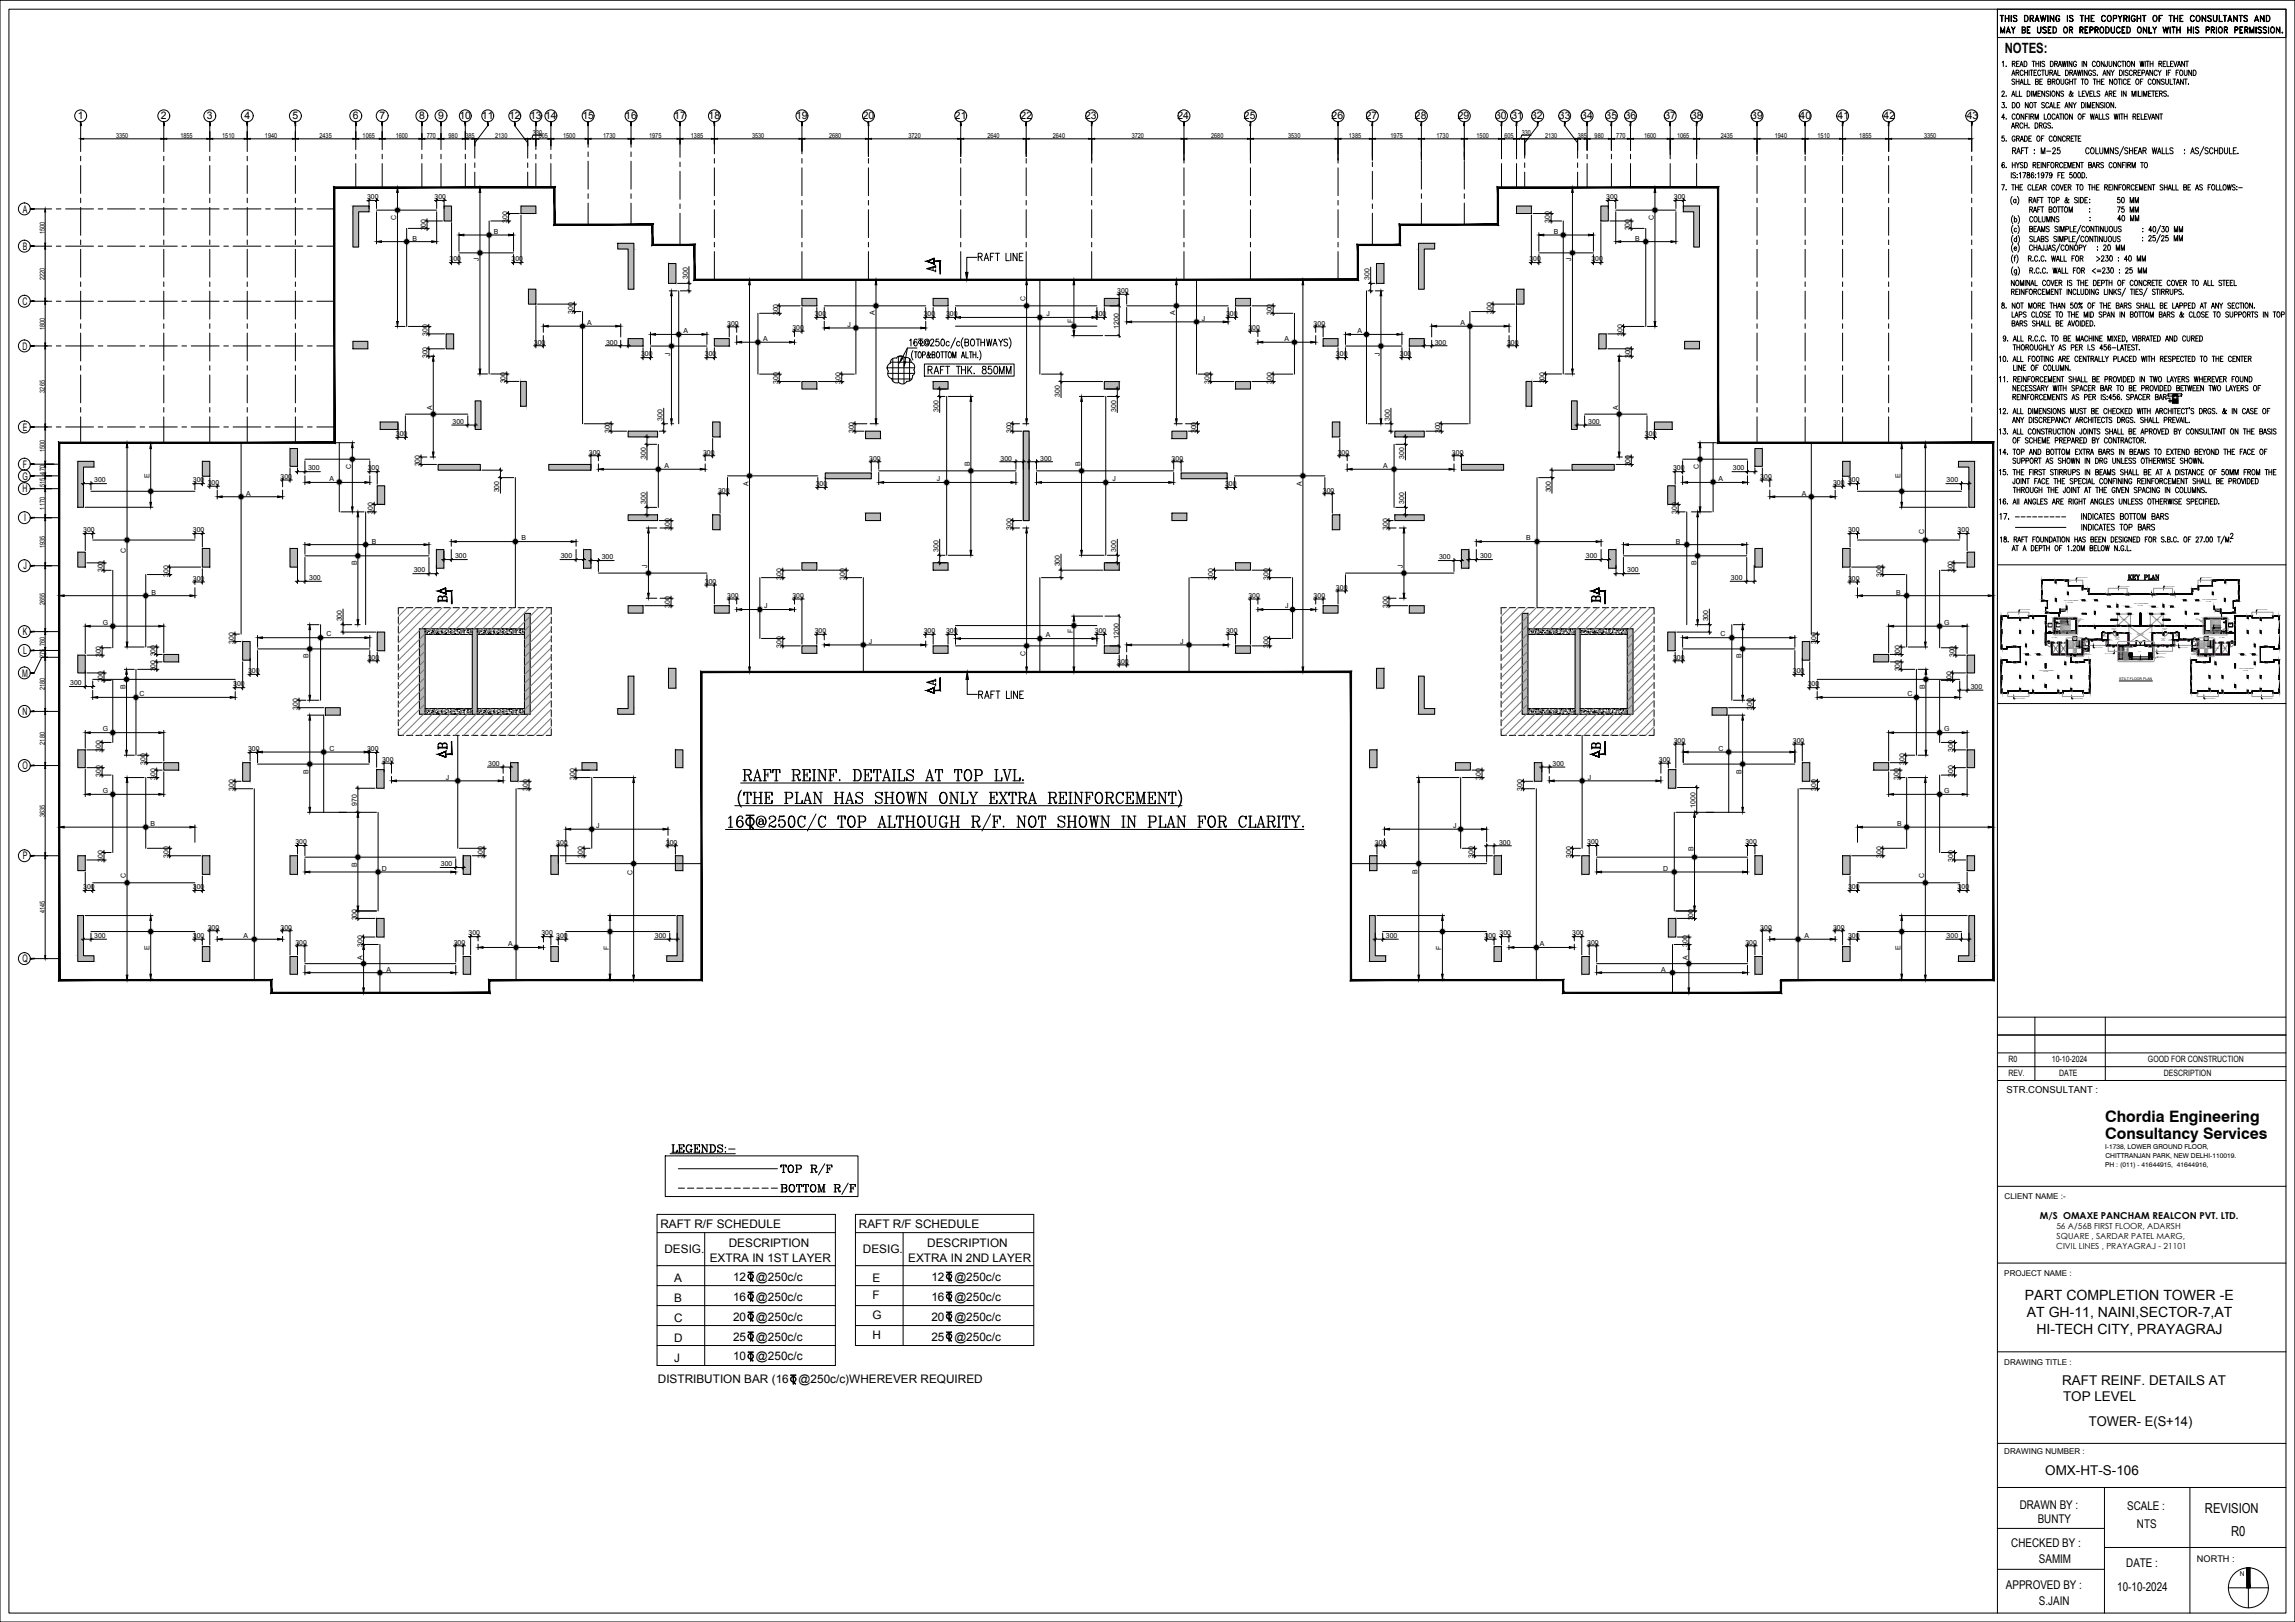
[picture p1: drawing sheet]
<svg xmlns="http://www.w3.org/2000/svg" width="841mm" height="594mm" viewBox="0 0 841 594" stroke-linecap="round" stroke-linejoin="round" font-family="sans-serif">
<defs><g id="words">
<text font-size="8.4" x="270.2" y="287.9">%%URAFT REINF. DETAILS AT TOP LVL.</text>
<text font-size="7.9" x="285" y="438.9">BOTTOM R/F</text>
<text font-size="7.5" x="285" y="431.4">TOP R/F</text>
<g font-size="5.8">
<text x="771.4" y="411.1">Chordia Engineering</text>
<text x="771.4" y="417.2">Consultancy Services</text>
</g>
<g font-size="5.7">
<text x="338.3" y="100.9">A</text>
<text x="159.5" y="221.9">B</text>
<text x="582.1" y="221.9">B</text>
</g>
<g font-size="5.3">
<text x="764.5" y="75.5">: 50 MM</text>
<text x="764.5" y="82.2">: 40 MM</text>
<text x="764.5" y="79">: 75 MM</text>
<text x="338.3" y="252.2">A</text>
<text x="159.5" y="275.5">B</text>
<text x="582.1" y="275.5">B</text>
</g>
<g font-size="5.2">
<text x="734.7" y="19.3">NOTES:</text>
<text x="742.1" y="476.1">PART COMPLETION TOWER -E</text>
<text x="742.7" y="482.4">AT GH-11, NAINI,SECTOR-7,AT</text>
<text x="746.3" y="488.6">HI-TECH CITY, PRAYAGRAJ</text>
</g>
<g font-size="5">
<text x="808" y="554.1">REVISION</text>
<text x="817.6" y="562.6">R0</text>
</g>
<g font-size="4.9">
<text x="755.7" y="507.2">RAFT REINF. DETAILS AT</text>
<text x="756" y="513.2">TOP LEVEL</text>
<text x="765.5" y="522.4">TOWER- E(S+14)</text>
<text x="749.5" y="540.3">OMX-HT-S-106</text>
</g>
<g font-size="4.4">
<text x="740.1" y="552.8">DRAWN BY :</text>
<text x="746.7" y="557.9">BUNTY</text>
<text x="779.5" y="553">SCALE :</text>
<text x="783.1" y="559.8">NTS</text>
<text x="737.1" y="566.8">CHECKED BY :</text>
<text x="747.2" y="572.6">SAMIM</text>
<text x="779.2" y="573.8">DATE :</text>
<text x="735.1" y="581.9">APPROVED BY :</text>
<text x="747.2" y="588">S.JAIN</text>
<text x="775.9" y="582.8">10-10-2024</text>
</g>
<g font-size="4.3">
<text x="242" y="449.7">RAFT R/F SCHEDULE</text>
<text x="314.7" y="449.7">RAFT R/F SCHEDULE</text>
<text x="243.5" y="458.9">DESIG.</text>
<text x="267.1" y="456.9">DESCRIPTION</text>
<text x="316.2" y="458.9">DESIG.</text>
<text x="339.8" y="456.9">DESCRIPTION</text>
<text x="260.1" y="462.2">EXTRA IN 1ST LAYER</text>
<text x="332.8" y="462.2">EXTRA IN 2ND LAYER</text>
<text x="247.1" y="469.5">A</text>
<text x="268.6" y="469">12</text>
<text x="277" y="469">@250c/c</text>
<text x="319.8" y="469.5">E</text>
<text x="341.3" y="469">12</text>
<text x="349.7" y="469">@250c/c</text>
<text x="247.1" y="476.8">B</text>
<text x="268.6" y="476.3">16</text>
<text x="277" y="476.3">@250c/c</text>
<text x="319.8" y="475.9">F</text>
<text x="341.3" y="476.3">16</text>
<text x="349.7" y="476.3">@250c/c</text>
<text x="247.1" y="484.1">C</text>
<text x="268.6" y="483.7">20</text>
<text x="277" y="483.7">@250c/c</text>
<text x="319.8" y="483.3">G</text>
<text x="341.3" y="483.7">20</text>
<text x="349.7" y="483.7">@250c/c</text>
<text x="247.1" y="491.4">D</text>
<text x="268.6" y="491">25</text>
<text x="277" y="491">@250c/c</text>
<text x="319.8" y="490.6">H</text>
<text x="341.3" y="491">25</text>
<text x="349.7" y="491">@250c/c</text>
<text x="247.1" y="498.7">J</text>
<text x="268.6" y="498.3">10</text>
<text x="277" y="498.3">@250c/c</text>
<text x="241.1" y="506.7">DISTRIBUTION BAR (16</text>
<text x="292.7" y="506.7">@250c/c)WHEREVER REQUIRED</text>
</g>
<g font-size="3.8">
<text x="28.5" y="43.8">1</text>
<text x="59" y="43.8">2</text>
<text x="75.8" y="43.8">3</text>
<text x="89.6" y="43.8">4</text>
<text x="107.2" y="43.8">5</text>
<text x="129.3" y="43.8">6</text>
<text x="139" y="43.8">7</text>
<text x="153.6" y="43.8">8</text>
<text x="160.6" y="43.8">9</text>
<text x="168.4" y="43.8">10</text>
<text x="176.6" y="43.8">11</text>
<text x="186.5" y="43.8">12</text>
<text x="194.3" y="43.8">13</text>
<text x="199.8" y="43.8">14</text>
<text x="213.4" y="43.8">15</text>
<text x="229.1" y="43.8">16</text>
<text x="247.1" y="43.8">17</text>
<text x="259.7" y="43.8">18</text>
<text x="291.8" y="43.8">19</text>
<text x="316.1" y="43.8">20</text>
<text x="349.9" y="43.8">21</text>
<text x="374" y="43.8">22</text>
<text x="397.7" y="43.8">23</text>
<text x="431.5" y="43.8">24</text>
<text x="455.9" y="43.8">25</text>
<text x="488" y="43.8">26</text>
<text x="500.5" y="43.8">27</text>
<text x="518.5" y="43.8">28</text>
<text x="534.2" y="43.8">29</text>
<text x="547.9" y="43.8">30</text>
<text x="553.9" y="43.8">31</text>
<text x="561.1" y="43.8">32</text>
<text x="571.3" y="43.8">33</text>
<text x="579.5" y="43.8">34</text>
<text x="588.4" y="43.8">35</text>
<text x="595.4" y="43.8">36</text>
<text x="609.9" y="43.8">37</text>
<text x="619.7" y="43.8">38</text>
<text x="641.8" y="43.8">39</text>
<text x="659.5" y="43.8">40</text>
<text x="673.4" y="43.8">41</text>
<text x="690.3" y="43.8">42</text>
<text x="720.7" y="43.8">43</text>
<text x="8.3" y="77.9">A</text>
<text x="8.3" y="91.5">B</text>
<text x="8.3" y="111.7">C</text>
<text x="8.3" y="128.1">D</text>
<text x="8.3" y="157.7">E</text>
<text x="8.4" y="171.4">F</text>
<text x="8.2" y="175.6">G</text>
<text x="8.3" y="180.3">H</text>
<text x="8.8" y="191">I</text>
<text x="8.6" y="208.6">J</text>
<text x="8.3" y="232.7">K</text>
<text x="8.5" y="239.6">L</text>
<text x="8.1" y="247.8">M</text>
<text x="8.3" y="261.9">N</text>
<text x="8.2" y="281.7">O</text>
<text x="8.3" y="314.8">P</text>
<text x="8.2" y="352.5">Q</text>
</g>
<g font-size="3.5">
<text x="735.3" y="400.2">STR.CONSULTANT :</text>
<text x="747.5" y="446.4">M/S OMAXE PANCHAM REALCON PVT. LTD.</text>
</g>
<text font-size="3.4" x="805.1" y="572">NORTH :</text>
<g font-size="3.2">
<text x="736" y="389">R0</text>
<text x="751.9" y="389">10-10-2024</text>
<text x="787.1" y="389">GOOD FOR CONSTRUCTION</text>
<text x="736" y="394.2">REV.</text>
<text x="754.5" y="394.2">DATE</text>
<text x="792.9" y="394.2">DESCRIPTION</text>
</g>
<g font-size="3.1">
<text x="753.6" y="450">56 A/56B FIRST FLOOR, ADARSH</text>
<text x="753.7" y="453.7">SQUARE , SARDAR PATEL MARG,</text>
<text x="753.5" y="457.4">CIVIL LINES , PRAYAGRAJ - 21101</text>
</g>
<g font-size="2.9">
<text x="734.6" y="439.2">CLIENT NAME :-</text>
<text x="734.5" y="467.3">PROJECT NAME :</text>
<text x="734.5" y="499.8">DRAWING TITLE :</text>
<text x="734.5" y="532.6">DRAWING NUMBER :</text>
</g>
<text font-size="2.6" x="737.3" y="190.5">---------</text>
<g font-size="2.5">
<text x="42.5" y="50.7">3350</text>
<text x="66.1" y="50.7">1855</text>
<text x="81.4" y="50.7">1510</text>
<text x="97.1" y="50.7">1940</text>
<text x="117.1" y="50.7">2435</text>
<text x="132.9" y="50.7">1065</text>
<text x="145" y="50.7">1600</text>
<text x="156.4" y="50.7">770</text>
<text x="164.4" y="50.7">980</text>
<text x="170.6" y="50.7">385</text>
<text x="181.4" y="50.7">2130</text>
<text x="195.3" y="49.4">330</text>
<text x="197.4" y="50.7">605</text>
<text x="206.4" y="50.7">1500</text>
<text x="221.1" y="50.7">1730</text>
<text x="237.9" y="50.7">1975</text>
<text x="253.2" y="50.7">1385</text>
<text x="275.6" y="50.7">3530</text>
<text x="303.8" y="50.7">2680</text>
<text x="332.9" y="50.7">3720</text>
<text x="361.8" y="50.7">2640</text>
<text x="385.8" y="50.7">2640</text>
<text x="414.7" y="50.7">3720</text>
<text x="443.8" y="50.7">2680</text>
<text x="472" y="50.7">3530</text>
<text x="494.3" y="50.7">1385</text>
<text x="509.6" y="50.7">1975</text>
<text x="526.4" y="50.7">1730</text>
<text x="541.1" y="50.7">1500</text>
<text x="551.3" y="50.7">605</text>
<text x="557.7" y="49.4">330</text>
<text x="566.2" y="50.7">2130</text>
<text x="578.2" y="50.7">385</text>
<text x="584.4" y="50.7">980</text>
<text x="592.3" y="50.7">770</text>
<text x="602.5" y="50.7">1600</text>
<text x="614.6" y="50.7">1065</text>
<text x="630.6" y="50.7">2435</text>
<text x="650.4" y="50.7">1940</text>
<text x="666.1" y="50.7">1510</text>
<text x="681.3" y="50.7">1855</text>
<text x="705.1" y="50.7">3350</text>
<text x="134.5" y="73">300</text>
<text x="159.3" y="73">300</text>
<text x="588.6" y="73">300</text>
<text x="613.4" y="73">300</text>
<text x="145.2" y="80.7" transform="rotate(-90 145.2 80.7)">C</text>
<text x="185.9" y="81.7" transform="rotate(-90 185.9 81.7)">300</text>
<text x="568" y="81.7" transform="rotate(-90 568 81.7)">300</text>
<text x="606" y="80.7" transform="rotate(-90 606 80.7)">C</text>
<text x="16.4" y="85.7" transform="rotate(-90 16.4 85.7)">1500</text>
<text x="151.2" y="88.1">B</text>
<text x="156.1" y="84.4" transform="rotate(-90 156.1 84.4)">300</text>
<text x="181" y="85.7">B</text>
<text x="569.4" y="85.7">B</text>
<text x="597.3" y="84.4" transform="rotate(-90 597.3 84.4)">300</text>
<text x="599.2" y="88.1">B</text>
<text x="164.7" y="95.7">300</text>
<text x="175.4" y="95.7" transform="rotate(-90 175.4 95.7)">J</text>
<text x="187.5" y="95.7">300</text>
<text x="560.5" y="95.7">300</text>
<text x="575.8" y="95.7" transform="rotate(-90 575.8 95.7)">J</text>
<text x="583.2" y="95.7">300</text>
<text x="16.4" y="102.5" transform="rotate(-90 16.4 102.5)">2220</text>
<text x="252" y="102.2" transform="rotate(-90 252 102.2)">300</text>
<text x="409.4" y="107.4">300</text>
<text x="501.9" y="102.4" transform="rotate(-90 501.9 102.4)">300</text>
<text x="375.8" y="110.2" transform="rotate(-90 375.8 110.2)">C</text>
<text x="210" y="114.9" transform="rotate(-90 210 114.9)">300</text>
<text x="215.2" y="119.1">A</text>
<text x="266.5" y="119.3">300</text>
<text x="285.1" y="115.5" transform="rotate(-90 285.1 115.5)">300</text>
<text x="298.6" y="115.8">300</text>
<text x="310.6" y="119.7">J</text>
<text x="320.6" y="115.5" transform="rotate(-90 320.6 115.5)">A</text>
<text x="338.5" y="115.8">300</text>
<text x="346.7" y="115.8">300</text>
<text x="383.5" y="115.8">J</text>
<text x="393.1" y="118.3" transform="rotate(-90 393.1 118.3)">F</text>
<text x="401.2" y="115.8">300</text>
<text x="430.7" y="115.5" transform="rotate(-90 430.7 115.5)">A</text>
<text x="440.4" y="117.5">J</text>
<text x="449.3" y="115.8">300</text>
<text x="466.1" y="115.5" transform="rotate(-90 466.1 115.5)">300</text>
<text x="481.4" y="119.3">300</text>
<text x="535.2" y="119.1">A</text>
<text x="546.7" y="114.9" transform="rotate(-90 546.7 114.9)">300</text>
<text x="16.4" y="120.8" transform="rotate(-90 16.4 120.8)">1800</text>
<text x="156.7" y="123" transform="rotate(-90 156.7 123)">300</text>
<text x="250.5" y="122.1">A</text>
<text x="279.7" y="124.9">A</text>
<text x="290.4" y="120.8">300</text>
<text x="410" y="120.4" transform="rotate(-90 410 120.4)">1200</text>
<text x="457.5" y="120.8">300</text>
<text x="470.7" y="124.9">A</text>
<text x="497.5" y="122.1">A</text>
<text x="594.5" y="123" transform="rotate(-90 594.5 123)">300</text>
<text x="156.7" y="131.2" transform="rotate(-90 156.7 131.2)">300</text>
<text x="195.6" y="126.2">300</text>
<text x="222.1" y="126.2">300</text>
<text x="234.9" y="130.5">300</text>
<text x="245.6" y="130.2" transform="rotate(-90 245.6 130.2)">J</text>
<text x="258.3" y="130.5">300</text>
<text x="489.6" y="130.5">300</text>
<text x="505.6" y="130.2" transform="rotate(-90 505.6 130.2)">J</text>
<text x="513" y="130.5">300</text>
<text x="525.8" y="126.2">300</text>
<text x="552.3" y="126.2">300</text>
<text x="597.4" y="131.2" transform="rotate(-90 597.4 131.2)">300</text>
<text x="16.4" y="143.8" transform="rotate(-90 16.4 143.8)">3265</text>
<text x="185.3" y="140.5" transform="rotate(-90 185.3 140.5)">300</text>
<text x="285.1" y="140.5" transform="rotate(-90 285.1 140.5)">300</text>
<text x="308" y="140.5" transform="rotate(-90 308 140.5)">300</text>
<text x="443.2" y="140.5" transform="rotate(-90 443.2 140.5)">300</text>
<text x="466.1" y="140.5" transform="rotate(-90 466.1 140.5)">300</text>
<text x="566" y="140.5" transform="rotate(-90 566 140.5)">300</text>
<text x="158.4" y="150" transform="rotate(-90 158.4 150)">A</text>
<text x="388.4" y="145.3" transform="rotate(-90 388.4 145.3)">300</text>
<text x="592.9" y="150" transform="rotate(-90 592.9 150)">A</text>
<text x="165.9" y="155.2">300</text>
<text x="242.8" y="154" transform="rotate(-90 242.8 154)">300</text>
<text x="343.9" y="150.8" transform="rotate(-90 343.9 150.8)">300</text>
<text x="409" y="150.8" transform="rotate(-90 409 150.8)">300</text>
<text x="509.3" y="154" transform="rotate(-90 509.3 154)">300</text>
<text x="582" y="155.2">300</text>
<text x="145.1" y="159.7">300</text>
<text x="223.5" y="158.7" transform="rotate(-90 223.5 158.7)">300</text>
<text x="312.9" y="158.7" transform="rotate(-90 312.9 158.7)">300</text>
<text x="370.7" y="158.7" transform="rotate(-90 370.7 158.7)">300</text>
<text x="438.4" y="158.7" transform="rotate(-90 438.4 158.7)">300</text>
<text x="527.7" y="158.7" transform="rotate(-90 527.7 158.7)">300</text>
<text x="602.8" y="159.7">300</text>
<text x="16.4" y="165.5" transform="rotate(-90 16.4 165.5)">1500</text>
<text x="215.8" y="166.5">300</text>
<text x="257.7" y="166.5">300</text>
<text x="490.2" y="166.5">300</text>
<text x="532.1" y="166.5">300</text>
<text x="16.4" y="173.8" transform="rotate(-90 16.4 173.8)">470</text>
<text x="112.9" y="172.3">300</text>
<text x="128.7" y="171.7" transform="rotate(-90 128.7 171.7)">C</text>
<text x="134.8" y="172.3">300</text>
<text x="153.9" y="170.9" transform="rotate(-90 153.9 170.9)">300</text>
<text x="236.6" y="168.2" transform="rotate(-90 236.6 168.2)">300</text>
<text x="243.6" y="171.5">A</text>
<text x="318.5" y="168.7">300</text>
<text x="355.4" y="170.6" transform="rotate(-90 355.4 170.6)">B</text>
<text x="366.7" y="168.7">300</text>
<text x="381.2" y="168.7">300</text>
<text x="395.9" y="170.6" transform="rotate(-90 395.9 170.6)">B</text>
<text x="429.4" y="168.7">300</text>
<text x="506.9" y="171.5">A</text>
<text x="514.6" y="168.2" transform="rotate(-90 514.6 168.2)">300</text>
<text x="597.4" y="170.9" transform="rotate(-90 597.4 170.9)">300</text>
<text x="613.1" y="172.3">300</text>
<text x="622.5" y="171.7" transform="rotate(-90 622.5 171.7)">C</text>
<text x="635" y="172.3">300</text>
<text x="16.4" y="178.3" transform="rotate(-90 16.4 178.3)">515</text>
<text x="34.5" y="176.7">300</text>
<text x="54.8" y="175" transform="rotate(-90 54.8 175)">E</text>
<text x="70.7" y="176.7">300</text>
<text x="76.1" y="177.6">300</text>
<text x="102.8" y="175.4">300</text>
<text x="120.7" y="176.3">A</text>
<text x="274.3" y="178.1" transform="rotate(-90 274.3 178.1)">A</text>
<text x="298.9" y="178.1">300</text>
<text x="343.3" y="176.3">J</text>
<text x="407.7" y="176.3">J</text>
<text x="448.9" y="178.1">300</text>
<text x="477" y="178.1" transform="rotate(-90 477 178.1)">A</text>
<text x="629.7" y="176.3">A</text>
<text x="645.1" y="175.4">300</text>
<text x="671.8" y="177.6">300</text>
<text x="677.2" y="176.7">300</text>
<text x="696.5" y="175" transform="rotate(-90 696.5 175)">E</text>
<text x="713.4" y="176.7">300</text>
<text x="90.2" y="181.5">A</text>
<text x="182.9" y="180.4" transform="rotate(-90 182.9 180.4)">300</text>
<text x="236.6" y="184.6" transform="rotate(-90 236.6 184.6)">300</text>
<text x="263.1" y="180.4">300</text>
<text x="484.8" y="180.4">300</text>
<text x="514.6" y="184.6" transform="rotate(-90 514.6 184.6)">300</text>
<text x="568.3" y="180.4" transform="rotate(-90 568.3 180.4)">300</text>
<text x="660.3" y="181.5">A</text>
<text x="16.4" y="186.6" transform="rotate(-90 16.4 186.6)">1170</text>
<text x="136.7" y="188.2" transform="rotate(-90 136.7 188.2)">300</text>
<text x="614.5" y="188.2" transform="rotate(-90 614.5 188.2)">300</text>
<text x="30.5" y="195">300</text>
<text x="70.7" y="195">300</text>
<text x="191.1" y="198">B</text>
<text x="245.5" y="194.1" transform="rotate(-90 245.5 194.1)">300</text>
<text x="370.7" y="194.1" transform="rotate(-90 370.7 194.1)">300</text>
<text x="508.6" y="194.1" transform="rotate(-90 508.6 194.1)">300</text>
<text x="559.2" y="198">B</text>
<text x="677.2" y="195">300</text>
<text x="705.1" y="195.5" transform="rotate(-90 705.1 195.5)">C</text>
<text x="717.4" y="195">300</text>
<text x="16.4" y="200.7" transform="rotate(-90 16.4 200.7)">1935</text>
<text x="46.1" y="202.5" transform="rotate(-90 46.1 202.5)">C</text>
<text x="136.3" y="199.1">B</text>
<text x="343.9" y="202" transform="rotate(-90 343.9 202)">300</text>
<text x="409" y="202" transform="rotate(-90 409 202)">300</text>
<text x="614.1" y="199.1">B</text>
<text x="37.7" y="209.6" transform="rotate(-90 37.7 209.6)">300</text>
<text x="130.7" y="207" transform="rotate(-90 130.7 207)">B</text>
<text x="151.6" y="209.7">300</text>
<text x="166.8" y="204.5">300</text>
<text x="205.5" y="204.5">300</text>
<text x="220.5" y="204.9">300</text>
<text x="237.2" y="207.9" transform="rotate(-90 237.2 207.9)">J</text>
<text x="388.4" y="207.5" transform="rotate(-90 388.4 207.5)">300</text>
<text x="514.1" y="207.9" transform="rotate(-90 514.1 207.9)">J</text>
<text x="527.4" y="204.9">300</text>
<text x="542.4" y="204.5">300</text>
<text x="581.1" y="204.5">300</text>
<text x="596.3" y="209.7">300</text>
<text x="621.7" y="207" transform="rotate(-90 621.7 207)">B</text>
<text x="715.6" y="209.6" transform="rotate(-90 715.6 209.6)">300</text>
<text x="61.7" y="211.2" transform="rotate(-90 61.7 211.2)">300</text>
<text x="70.7" y="212.7">300</text>
<text x="113.3" y="212.5">300</text>
<text x="258.3" y="213.8">300</text>
<text x="286.4" y="212.3" transform="rotate(-90 286.4 212.3)">300</text>
<text x="309.6" y="212.3" transform="rotate(-90 309.6 212.3)">300</text>
<text x="444.6" y="212.3" transform="rotate(-90 444.6 212.3)">300</text>
<text x="464.8" y="212.3" transform="rotate(-90 464.8 212.3)">300</text>
<text x="489.6" y="216">300</text>
<text x="634.3" y="212.5">300</text>
<text x="677.2" y="212.7">300</text>
<text x="689.5" y="211.2" transform="rotate(-90 689.5 211.2)">300</text>
<text x="16.4" y="221.5" transform="rotate(-90 16.4 221.5)">2655</text>
<text x="55.6" y="217.8">B</text>
<text x="266.5" y="219">300</text>
<text x="290.4" y="219">300</text>
<text x="457.5" y="219">300</text>
<text x="481.4" y="219">300</text>
<text x="694.8" y="217.8">B</text>
<text x="125.3" y="227.6" transform="rotate(-90 125.3 227.6)">300</text>
<text x="245.5" y="222.6" transform="rotate(-90 245.5 222.6)">300</text>
<text x="280" y="222.8">J</text>
<text x="471" y="222.8">J</text>
<text x="508.6" y="222.6" transform="rotate(-90 508.6 222.6)">300</text>
<text x="626" y="227.6" transform="rotate(-90 626 227.6)">300</text>
<text x="37.7" y="228.9">G</text>
<text x="119.7" y="233.1">C</text>
<text x="298.6" y="231.9">300</text>
<text x="338.5" y="231.9">300</text>
<text x="346.7" y="231.9">300</text>
<text x="383.2" y="233.5">A</text>
<text x="393.1" y="231.9" transform="rotate(-90 393.1 231.9)">F</text>
<text x="401.2" y="231.9">300</text>
<text x="449.3" y="231.9">300</text>
<text x="630.5" y="233.1">C</text>
<text x="712.5" y="228.9">G</text>
<text x="16.4" y="236.5" transform="rotate(-90 16.4 236.5)">760</text>
<text x="85.7" y="235.7" transform="rotate(-90 85.7 235.7)">300</text>
<text x="286.4" y="237.3" transform="rotate(-90 286.4 237.3)">300</text>
<text x="318.4" y="235.8">J</text>
<text x="410" y="234" transform="rotate(-90 410 234)">1200</text>
<text x="432.5" y="235.8">J</text>
<text x="464.8" y="237.3" transform="rotate(-90 464.8 237.3)">300</text>
<text x="665.6" y="235.7" transform="rotate(-90 665.6 235.7)">300</text>
<text x="16.4" y="241.2" transform="rotate(-90 16.4 241.2)">275</text>
<text x="37" y="240.7" transform="rotate(-90 37 240.7)">300</text>
<text x="57" y="245.9" transform="rotate(-90 57 245.9)">300</text>
<text x="57" y="240.4" transform="rotate(-90 57 240.4)">300</text>
<text x="113.1" y="241.1" transform="rotate(-90 113.1 241.1)">B</text>
<text x="134.8" y="241.6">300</text>
<text x="375.8" y="240.2" transform="rotate(-90 375.8 240.2)">C</text>
<text x="409.4" y="243.1">300</text>
<text x="613.1" y="241.6">300</text>
<text x="638.2" y="241.1" transform="rotate(-90 638.2 241.1)">B</text>
<text x="696.3" y="245.9" transform="rotate(-90 696.3 245.9)">300</text>
<text x="696.3" y="240.4" transform="rotate(-90 696.3 240.4)">300</text>
<text x="716.3" y="240.7" transform="rotate(-90 716.3 240.7)">300</text>
<text x="25.7" y="251">300</text>
<text x="37.7" y="250" transform="rotate(-90 37.7 250)">300</text>
<text x="85.4" y="251.4">300</text>
<text x="90.9" y="246.6">300</text>
<text x="657" y="246.6">300</text>
<text x="662.5" y="251.4">300</text>
<text x="715.1" y="250" transform="rotate(-90 715.1 250)">300</text>
<text x="16.4" y="252.9" transform="rotate(-90 16.4 252.9)">2180</text>
<text x="46" y="252.3" transform="rotate(-90 46 252.3)">B</text>
<text x="51.2" y="255">C</text>
<text x="699.1" y="255">C</text>
<text x="705.3" y="252.3" transform="rotate(-90 705.3 252.3)">B</text>
<text x="722.2" y="252.3">300</text>
<text x="109.1" y="260" transform="rotate(-90 109.1 260)">300</text>
<text x="642.1" y="260" transform="rotate(-90 642.1 260)">300</text>
<text x="37.7" y="267.9">G</text>
<text x="712.5" y="267.9">G</text>
<text x="16.4" y="272.7" transform="rotate(-90 16.4 272.7)">2180</text>
<text x="37" y="275.4" transform="rotate(-90 37 275.4)">300</text>
<text x="90.9" y="275.1">300</text>
<text x="120.7" y="275">C</text>
<text x="134.5" y="275.1">300</text>
<text x="613.4" y="272.1">300</text>
<text x="629.8" y="275">C</text>
<text x="657" y="272.1">300</text>
<text x="715.8" y="275.4" transform="rotate(-90 715.8 275.4)">300</text>
<text x="53.3" y="280.1" transform="rotate(-90 53.3 280.1)">300</text>
<text x="140" y="279.1">300</text>
<text x="178.9" y="280.5">300</text>
<text x="569" y="280.5">300</text>
<text x="607.9" y="279.1">300</text>
<text x="697.9" y="280.1" transform="rotate(-90 697.9 280.1)">300</text>
<text x="37" y="284.6" transform="rotate(-90 37 284.6)">300</text>
<text x="57" y="285.5" transform="rotate(-90 57 285.5)">300</text>
<text x="113.1" y="283.3" transform="rotate(-90 113.1 283.3)">B</text>
<text x="163.4" y="285.6">J</text>
<text x="210.6" y="285.5" transform="rotate(-90 210.6 285.5)">300</text>
<text x="542.7" y="285.5" transform="rotate(-90 542.7 285.5)">300</text>
<text x="581.9" y="285.6">J</text>
<text x="638.2" y="283.3" transform="rotate(-90 638.2 283.3)">B</text>
<text x="695.8" y="285.5" transform="rotate(-90 695.8 285.5)">300</text>
<text x="715.8" y="284.6" transform="rotate(-90 715.8 284.6)">300</text>
<text x="37.7" y="290.5">G</text>
<text x="85.7" y="289.6" transform="rotate(-90 85.7 289.6)">300</text>
<text x="193.4" y="289.6" transform="rotate(-90 193.4 289.6)">300</text>
<text x="557.8" y="289.6" transform="rotate(-90 557.8 289.6)">300</text>
<text x="665.6" y="289.6" transform="rotate(-90 665.6 289.6)">300</text>
<text x="712.5" y="290.5">G</text>
<text x="16.4" y="299.2" transform="rotate(-90 16.4 299.2)">3635</text>
<text x="130.7" y="295.2" transform="rotate(-90 130.7 295.2)">970</text>
<text x="621.3" y="295.9" transform="rotate(-90 621.3 295.9)">1000</text>
<text x="55.1" y="302.5">B</text>
<text x="218.5" y="303.3">J</text>
<text x="532.5" y="303.3">J</text>
<text x="695.2" y="302.5">B</text>
<text x="108.3" y="309.2">300</text>
<text x="203.9" y="309.3">300</text>
<text x="244" y="309.3">300</text>
<text x="503.9" y="309.3">300</text>
<text x="549.3" y="309.3">300</text>
<text x="581.6" y="309.2">300</text>
<text x="620.6" y="311.7" transform="rotate(-90 620.6 311.7)">B</text>
<text x="639.6" y="309.2">300</text>
<text x="37.7" y="315.7" transform="rotate(-90 37.7 315.7)">300</text>
<text x="61.7" y="314.2" transform="rotate(-90 61.7 314.2)">300</text>
<text x="130.7" y="317.4" transform="rotate(-90 130.7 317.4)">B</text>
<text x="161.6" y="317.3">300</text>
<text x="176.9" y="314.2" transform="rotate(-90 176.9 314.2)">300</text>
<text x="213.6" y="314.2" transform="rotate(-90 213.6 314.2)">300</text>
<text x="539.9" y="314.2" transform="rotate(-90 539.9 314.2)">300</text>
<text x="575.8" y="314.2" transform="rotate(-90 575.8 314.2)">300</text>
<text x="689.5" y="314.2" transform="rotate(-90 689.5 314.2)">300</text>
<text x="715.8" y="315.7" transform="rotate(-90 715.8 315.7)">300</text>
<text x="46.1" y="321.6" transform="rotate(-90 46.1 321.6)">C</text>
<text x="139.9" y="319">D</text>
<text x="231.7" y="320.3" transform="rotate(-90 231.7 320.3)">C</text>
<text x="519.5" y="320.3" transform="rotate(-90 519.5 320.3)">B</text>
<text x="609.5" y="319">D</text>
<text x="705.1" y="321.6" transform="rotate(-90 705.1 321.6)">C</text>
<text x="30.5" y="325.7">300</text>
<text x="70.7" y="325.7">300</text>
<text x="677.2" y="325.7">300</text>
<text x="717.4" y="325.7">300</text>
<text x="16.4" y="334.5" transform="rotate(-90 16.4 334.5)">4145</text>
<text x="76.1" y="340.4">300</text>
<text x="102.8" y="340.4">300</text>
<text x="130.7" y="337.1" transform="rotate(-90 130.7 337.1)">300</text>
<text x="620.5" y="337.1" transform="rotate(-90 620.5 337.1)">300</text>
<text x="645.1" y="340.4">300</text>
<text x="671.8" y="340.4">300</text>
<text x="34.5" y="343.5">300</text>
<text x="54.8" y="347.9" transform="rotate(-90 54.8 347.9)">E</text>
<text x="70.7" y="343.5">300</text>
<text x="89.2" y="343.6">A</text>
<text x="108.3" y="346">300</text>
<text x="132.8" y="346.7" transform="rotate(-90 132.8 346.7)">300</text>
<text x="166.3" y="346">300</text>
<text x="171.7" y="342.6">300</text>
<text x="186.2" y="346.6">A</text>
<text x="198.4" y="342.6">300</text>
<text x="203.9" y="343.5">300</text>
<text x="223.1" y="347.8" transform="rotate(-90 223.1 347.8)">F</text>
<text x="240" y="343.5">300</text>
<text x="507.9" y="343.5">300</text>
<text x="528.2" y="347.8" transform="rotate(-90 528.2 347.8)">F</text>
<text x="544" y="343.5">300</text>
<text x="549.5" y="342.6">300</text>
<text x="564.2" y="346.6">A</text>
<text x="576.2" y="342.6">300</text>
<text x="581.6" y="346">300</text>
<text x="618.4" y="346.7" transform="rotate(-90 618.4 346.7)">300</text>
<text x="639.6" y="346">300</text>
<text x="661.2" y="343.6">A</text>
<text x="677.2" y="343.5">300</text>
<text x="696.5" y="347.9" transform="rotate(-90 696.5 347.9)">E</text>
<text x="713.4" y="343.5">300</text>
<text x="132.8" y="351.6" transform="rotate(-90 132.8 351.6)">A</text>
<text x="618.5" y="351.6" transform="rotate(-90 618.5 351.6)">A</text>
<text x="141.7" y="355.8">A</text>
<text x="608.8" y="355.8">A</text>
<text x="771.5" y="421">I-1738, LOWER GROUND FLOOR,</text>
<text x="771.5" y="424.2">CHITTRANJAN PARK, NEW DELHI-110019.</text>
<text x="771.5" y="427.4">PH : (011) - 41644915, 41644916,</text>
<text x="820.7" y="577.2">N</text>
</g>
<text font-size="1.3" x="776.6" y="249.1">STILT FLOOR PLAN</text>
<g font-size=".5">
<text x="756.5" y="220.3">STILT FLOOR PARKING</text>
<text x="757.8" y="220.7">LVL+150</text>
<text x="782.1" y="221.3">STILT FLOOR PARKING</text>
<text x="783.4" y="221.8">LVL+150</text>
<text x="807.2" y="219.9">STILT FLOOR PARKING</text>
<text x="808.5" y="220.4">LVL+150</text>
<text x="747.4" y="245.7">STILT FLOOR PARKING</text>
<text x="820.7" y="245.2">STILT FLOOR PARKING</text>
<text x="822" y="245.6">LVL+150</text>
<text x="748.7" y="246.2">LVL+150</text>
</g>
<g font-size=".4">
<text x="761.2" y="211.9">PROJECTION ABOVE</text>
<text x="776.6" y="214.8">PROJECTION ABOVE</text>
<text x="793.2" y="214.8">PROJECTION ABOVE</text>
<text x="806.7" y="211.9">PROJECTION ABOVE</text>
<text x="740.2" y="223.6">PROJECTION ABOVE</text>
<text x="754.5" y="227.8">UP</text>
<text x="827.2" y="223.6">PROJECTION ABOVE</text>
<text x="750.5" y="229.5">R=147.5</text>
<text x="750.6" y="228.6">W=1500</text>
<text x="750.6" y="229.1">T=300</text>
<text x="751" y="231.6">GL</text>
<text x="751.9" y="233.7">LIFT LOBBY</text>
<text x="753.4" y="228.1">GL2</text>
<text x="753.5" y="229.5">R=147.5</text>
<text x="753.5" y="228.6">W=1500</text>
<text x="753.5" y="229.1">T=300</text>
<text x="753.6" y="231.5">FD</text>
<text x="759.6" y="233.6">W=1500</text>
<text x="764.3" y="233.9">D3</text>
<text x="770.6" y="231.6">D2</text>
<text x="774.7" y="231.5">D1</text>
<text x="793.4" y="231.6">D1</text>
<text x="797.5" y="231.6">D2</text>
<text x="804.1" y="233.9">D3</text>
<text x="807.7" y="233.6">W=1500</text>
<text x="813.2" y="233.7">LIFT LOBBY</text>
<text x="813.7" y="230.1">UP</text>
<text x="814.7" y="231.5">FD</text>
<text x="814.9" y="228.1">GL2</text>
<text x="816.7" y="229.5">R=147.5</text>
<text x="816.7" y="228.6">W=1500</text>
<text x="816.7" y="229">T=300</text>
<text x="817.3" y="231.6">GL</text>
<text x="750.6" y="235">D</text>
<text x="759.6" y="234.5">R=147.5</text>
<text x="759.6" y="234">T=300</text>
<text x="761.7" y="234.6">UP</text>
<text x="763.9" y="238">V1</text>
<text x="766.4" y="234.8">W3</text>
<text x="770.5" y="234.8">V1</text>
<text x="774.3" y="237">W2</text>
<text x="777.7" y="236.9">W2</text>
<text x="790.6" y="236.9">W2</text>
<text x="794" y="237">W2</text>
<text x="797.8" y="234.8">V1</text>
<text x="801.8" y="234.8">W3</text>
<text x="804.3" y="237.9">V1</text>
<text x="807.7" y="234.5">R=147.5</text>
<text x="807.7" y="234">T=300</text>
<text x="809.8" y="234.7">UP</text>
<text x="817.8" y="235">D</text>
<text x="760.1" y="240.3">GL3</text>
<text x="808" y="240.3">GL3</text>
<text x="738.4" y="256.1">PROJECTION ABOVE</text>
<text x="759.6" y="256.1">PROJECTION ABOVE</text>
<text x="808.1" y="256.1">PROJECTION ABOVE</text>
<text x="829.2" y="256.1">PROJECTION ABOVE</text>
</g>
<g font-size=".3">
<text x="755.6" y="223.6">SHAFT</text>
<text x="762.1" y="226.6">ST-01</text>
<text x="762.1" y="227">AS/DETAIL</text>
<text x="777.5" y="227.2">OTS ABOVE</text>
<text x="789.6" y="227">OTS ABOVE</text>
<text x="804.7" y="226.6">ST-03</text>
<text x="804.7" y="227">AS/DETAIL</text>
<text x="812.1" y="223.6">SHAFT</text>
<text x="755.5" y="231.7">2025X520</text>
<text x="755.9" y="231.4">FHC.</text>
<text x="758.3" y="231.7">2025X520</text>
<text x="758.6" y="231.4">ELEC.</text>
<text x="770.4" y="233.2">1525X1800</text>
<text x="770.6" y="232.9">STORE</text>
<text x="773.6" y="230.3">1700MM WIDE</text>
<text x="773.9" y="230.7">PASSAGE</text>
<text x="775" y="233.8">ELECTRICAL</text>
<text x="783.1" y="232.5">ENTRANCE LOBBY</text>
<text x="783.2" y="232.2">DOUBLE HEIGHT</text>
<text x="783.7" y="232.9">6300X5120</text>
<text x="792.2" y="230.3">1700MM WIDE</text>
<text x="792.5" y="230.7">PASSAGE</text>
<text x="796.8" y="233.2">1525X1800</text>
<text x="797.1" y="232.9">STORE</text>
<text x="809" y="231.7">2025X520</text>
<text x="809.3" y="231.4">ELEC.</text>
<text x="811.8" y="231.7">2025X520</text>
<text x="812.2" y="231.4">FHC.</text>
<text x="752.6" y="237.7">1900X2985</text>
<text x="753.1" y="237.3">LIFT</text>
<text x="755.3" y="237.7">1900X2985</text>
<text x="755.8" y="237.3">LIFT</text>
<text x="763.6" y="235.7">1580X2425</text>
<text x="763.8" y="239">1395X500</text>
<text x="763.8" y="235.3">TOILET</text>
<text x="764" y="238.7">SHAFT</text>
<text x="764.8" y="239.6">ST-02</text>
<text x="767.5" y="237.3">PROJECTION ABOVE</text>
<text x="771.3" y="239.5">PROJECTION ABOVE</text>
<text x="772.8" y="234.7">300X1390</text>
<text x="773" y="234.4">SHAFT</text>
<text x="775.2" y="234.5">5545X3305</text>
<text x="775.5" y="234.2">ROOM</text>
<text x="776.5" y="239.8">PLANTERS</text>
<text x="778.2" y="238.1">PLATFORM</text>
<text x="783.4" y="238.6">LVL+300</text>
<text x="790.8" y="239.5">PROJECTION ABOVE</text>
<text x="791.8" y="234.1">ELECTRICAL</text>
<text x="792" y="234.8">5545X3305</text>
<text x="792.3" y="234.5">ROOM</text>
<text x="794.6" y="234.6">300X1390</text>
<text x="794.8" y="234.4">SHAFT</text>
<text x="798.8" y="237.3">PROJECTION ABOVE</text>
<text x="803" y="239.7">ST-04</text>
<text x="803.8" y="236.7">1580X2425</text>
<text x="803.9" y="239">1395X500</text>
<text x="804" y="236.3">TOILET</text>
<text x="804.1" y="238.7">SHAFT</text>
<text x="811.8" y="237.7">1900X2985</text>
<text x="812.3" y="237.3">LIFT</text>
<text x="814.5" y="237.7">1900X2985</text>
<text x="814.9" y="237.3">LIFT</text>
<text x="764.9" y="240">AS/DETAIL</text>
<text x="778.4" y="241.9">RAMP UP</text>
<text x="779.8" y="241.3">PLANTERS</text>
<text x="781.9" y="240.9">2</text>
<text x="781.9" y="240.5">3</text>
<text x="781.9" y="241.4">1</text>
<text x="783.6" y="241.9">STAIRS UP</text>
<text x="787.3" y="241.3">PLANTERS</text>
<text x="790.8" y="240.7">REF. AS PER</text>
<text x="790.8" y="241.1">ENTRANCE DETAIL</text>
<text x="803" y="240">AS/DETAIL</text>
</g>
</g></defs>
<!-- layer: GRID -->
<g fill="none" stroke="#000" stroke-width=".37">
<path d="M29.6 46v9.5M29.6 57.2v1.7M60 46v9.5M60 57.2v1.7M76.9 46v9.5M76.9 57.2v1.7M90.6 46v9.5M90.6 57.2v1.7M108.2 46v9.5M108.2 57.2v1.7M130.4 46v8.8M130.4 56.5v1.7"/>
<path d="M130.4 59.9v8.8M140.1 46v8.8M140.1 56.5v1.7M140.1 59.9v8.8M154.6 46v8.8M154.6 56.5v1.7M154.6 59.9v8.8M161.6 46v8.8M161.6 56.5v1.7M161.6 59.9v8.8M170.5 46v8.8M170.5 56.5v1.7"/>
<path d="M170.5 59.9v8.8M174 59.6v1.7M178.7 46l-4.7 6.3v5.6M188.6 46l4.8 6.3v5.6M193.4 59.6v1.7M196.4 46v8.8M196.4 56.5v1.7M196.4 59.9v8.8M201.9 46v8.8M201.9 56.5v1.7M201.9 59.9v8.8M215.5 46v7.9"/>
<path d="M215.5 55.6v1.7M215.5 59v10.3M231.2 46v7.9M231.2 55.6v1.7M231.2 59v10.3M249.2 46v11.6M249.2 59.3v1.7M261.8 46v10.3M261.8 58.1v1.7M293.9 46v10.3M293.9 58.1v1.7M318.2 46v10.3"/>
<path d="M318.2 58.1v1.7M352.1 46v10.3M352.1 58.1v1.7M376.1 46v10.3M376.1 58.1v1.7M400.1 46v10.3M400.1 58.1v1.7M433.9 46v10.3M433.9 58.1v1.7M458.2 46v10.3M458.2 58.1v1.7M490.3 46v10.3"/>
<path d="M490.3 58.1v1.7M502.9 46v11.6M502.9 59.3v1.7M520.9 46v7.9M520.9 55.6v1.7M520.9 59v10.3M536.6 46v7.9M536.6 55.6v1.7M536.6 59v10.3M550.2 46v8.8M550.2 56.5v1.7M550.2 59.9v8.8"/>
<path d="M555.7 46v8.8M555.7 56.5v1.7M555.7 59.9v8.8M558.7 59.6v1.7M563.5 46l-4.8 6.3v5.6M573.4 46l4.7 6.3v5.6M578.1 59.6v1.7M581.6 46v8.8M581.6 56.5v1.7M581.6 59.9v8.8M590.5 46v8.8M590.5 56.5v1.7"/>
<path d="M590.5 59.9v8.8M597.5 46v8.8M597.5 56.5v1.7M597.5 59.9v8.8M612.1 46v8.8M612.1 56.5v1.7M612.1 59.9v8.8M621.7 46v8.8M621.7 56.5v1.7M621.7 59.9v8.8M643.9 46v9.5M643.9 57.2v1.7"/>
<path d="M661.5 46v9.5M661.5 57.2v1.7M675.2 46v9.5M675.2 57.2v1.7M692.1 46v9.5M692.1 57.2v1.7M722.6 46v9.5M722.6 57.2v1.7M12.5 76.5h6.4M20.6 76.5h1.7M24.1 76.5h10.2M29.6 60.6v10.2"/>
<path d="M29.6 72.6v1.7M29.6 76v10.2M36 76.5h1.7M39.4 76.5h10.2M51.3 76.5h1.7M54.7 76.5h10.3M60 60.6v10.2M60 72.6v1.7M60 76v10.2M66.7 76.5h1.7M70.1 76.5h10.2M76.9 60.6v10.2"/>
<path d="M76.9 72.6v1.7M76.9 76v10.2M82 76.5h1.7M85.4 76.5h10.2M90.6 60.6v10.2M90.6 72.6v1.7M90.6 76v10.2M97.3 76.5h1.7M100.8 76.5h10.2M108.2 60.6v10.2M108.2 72.6v1.7M108.2 76v10.2"/>
<path d="M112.7 76.5h1.7M116.1 76.5h6.4M174 63v5.7M193.4 63v5.7M215.5 71v1.7M215.5 74.4v7.9M231.2 71v1.7M231.2 74.4v7.9M249.2 62.8v10.2M249.2 74.7v1.7M249.2 78.1v11.6M261.8 61.5v10.2"/>
<path d="M261.8 73.4v1.7M261.8 76.8v10.2M293.9 61.5v10.2M293.9 73.4v1.7M293.9 76.8v10.2M318.2 61.5v10.2M318.2 73.4v1.7M318.2 76.8v10.2M352.1 61.5v10.2M352.1 73.4v1.7M352.1 76.8v10.2M376.1 61.5v10.2"/>
<path d="M376.1 73.4v1.7M376.1 76.8v10.2M400.1 61.5v10.2M400.1 73.4v1.7M400.1 76.8v10.2M433.9 61.5v10.2M433.9 73.4v1.7M433.9 76.8v10.2M458.2 61.5v10.2M458.2 73.4v1.7M458.2 76.8v10.2M490.3 61.5v10.2"/>
<path d="M490.3 73.4v1.7M490.3 76.8v10.2M502.9 62.8v10.2M502.9 74.7v1.7M502.9 78.1v11.6M520.9 71v1.7M520.9 74.4v7.9M536.6 71v1.7M536.6 74.4v7.9M558.7 63v5.7M578.1 63v5.7M643.9 60.6v10.2"/>
<path d="M643.9 72.6v1.7M643.9 76v10.2M661.5 60.6v10.2M661.5 72.6v1.7M661.5 76v10.2M675.2 60.6v10.2M675.2 72.6v1.7M675.2 76v10.2M692.1 60.6v10.2M692.1 72.6v1.7M692.1 76v10.2M722.6 60.6v10.2"/>
<path d="M722.6 72.6v1.7M722.6 76v10.2M12.5 90.2h6.4M20.6 90.2h1.7M24.1 90.2h10.2M29.6 87.9v1.7M29.6 91.3v10.2M36 90.2h1.7M39.4 90.2h10.2M51.3 90.2h1.7M54.7 90.2h10.3M60 87.9v1.7"/>
<path d="M60 91.3v10.2M66.7 90.2h1.7M70.1 90.2h10.2M76.9 87.9v1.7M76.9 91.3v10.2M82 90.2h1.7M85.4 90.2h10.2M90.6 87.9v1.7M90.6 91.3v10.2M97.3 90.2h1.7M100.8 90.2h10.2M108.2 87.9v1.7"/>
<path d="M108.2 91.3v10.2M112.7 90.2h1.7M116.1 90.2h6.4M261.8 88.7v1.7M261.8 92.2v10.3M293.9 88.7v1.7M293.9 92.2v10.3M318.2 88.7v1.7M318.2 92.2v10.3M352.1 88.7v1.7M352.1 92.2v10.3M376.1 88.7v1.7"/>
<path d="M376.1 92.2v10.3M400.1 88.7v1.7M400.1 92.2v10.3M433.9 88.7v1.7M433.9 92.2v10.3M458.2 88.7v1.7M458.2 92.2v10.3M490.3 88.7v1.7M490.3 92.2v10.3M643.9 87.9v1.7M643.9 91.3v10.2M661.5 87.9v1.7"/>
<path d="M661.5 91.3v10.2M675.2 87.9v1.7M675.2 91.3v10.2M692.1 87.9v1.7M692.1 91.3v10.2M722.6 87.9v1.7M722.6 91.3v10.2M12.5 110.3h6.4M20.6 110.3h1.7M24.1 110.3h10.2M29.6 103.2v1.7M29.6 106.7v10.2"/>
<path d="M29.6 118.6v1.7M36 110.3h1.7M39.4 110.3h10.2M51.3 110.3h1.7M54.7 110.3h10.3M60 103.2v1.7M60 106.7v10.2M60 118.6v1.7M66.7 110.3h1.7M70.1 110.3h10.2M76.9 103.2v1.7M76.9 106.7v10.2"/>
<path d="M76.9 118.6v1.7M82 110.3h1.7M85.4 110.3h10.2M90.6 103.2v1.7M90.6 106.7v10.2M90.6 118.6v1.7M97.3 110.3h1.7M100.8 110.3h10.2M108.2 103.2v1.7M108.2 106.7v10.2M108.2 118.6v1.7M112.7 110.3h1.7"/>
<path d="M116.1 110.3h6.4M643.9 103.2v1.7M643.9 106.7v10.2M643.9 118.6v1.7M661.5 103.2v1.7M661.5 106.7v10.2M661.5 118.6v1.7M675.2 103.2v1.7M675.2 106.7v10.2M675.2 118.6v1.7M692.1 103.2v1.7M692.1 106.7v10.2"/>
<path d="M692.1 118.6v1.7M722.6 103.2v1.7M722.6 106.7v10.2M722.6 118.6v1.7M12.5 126.7h6.4M20.6 126.7h1.7M24.1 126.7h10.2M29.6 122v10.2M29.6 133.9v1.7M29.6 137.3v10.3M36 126.7h1.7M39.4 126.7h10.2"/>
<path d="M51.3 126.7h1.7M54.7 126.7h10.3M60 122v10.2M60 133.9v1.7M60 137.3v10.3M66.7 126.7h1.7M70.1 126.7h10.2M76.9 122v10.2M76.9 133.9v1.7M76.9 137.3v10.3M82 126.7h1.7M85.4 126.7h10.2"/>
<path d="M90.6 122v10.2M90.6 133.9v1.7M90.6 137.3v10.3M97.3 126.7h1.7M100.8 126.7h10.2M108.2 122v10.2M108.2 133.9v1.7M108.2 137.3v10.3M112.7 126.7h1.7M116.1 126.7h6.4M643.9 122v10.2M643.9 133.9v1.7"/>
<path d="M643.9 137.3v10.3M661.5 122v10.2M661.5 133.9v1.7M661.5 137.3v10.3M675.2 122v10.2M675.2 133.9v1.7M675.2 137.3v10.3M692.1 122v10.2M692.1 133.9v1.7M692.1 137.3v10.3M722.6 122v10.2M722.6 133.9v1.7"/>
<path d="M722.6 137.3v10.3M12.5 156.4h6.4M20.6 156.4h1.7M24.1 156.4h10.2M29.6 149.3v1.7M29.6 152.7v9.5M36 156.4h1.7M39.4 156.4h10.2M51.3 156.4h1.7M54.7 156.4h10.3M60 149.3v1.7M60 152.7v9.5"/>
<path d="M66.7 156.4h1.7M70.1 156.4h10.2M76.9 149.3v1.7M76.9 152.7v9.5M82 156.4h1.7M85.4 156.4h10.2M90.6 149.3v1.7M90.6 152.7v9.5M97.3 156.4h1.7M100.8 156.4h10.2M108.2 149.3v1.7M108.2 152.7v9.5"/>
<path d="M112.7 156.4h1.7M116.1 156.4h6.4M643.9 149.3v1.7M643.9 152.7v9.5M661.5 149.3v1.7M661.5 152.7v9.5M675.2 149.3v1.7M675.2 152.7v9.5M692.1 149.3v1.7M692.1 152.7v9.5M722.6 149.3v1.7M722.6 152.7v9.5"/>
<path d="M12.5 179h9.2M12.5 174.3h9.2M12.5 170h9.2M12.5 189.6h9.2M12.5 207.2h9.2M12.5 231.3h9.2M12.5 238.2h9.2M21.7 240.7h-6.4l-2.8 5.8M12.5 260.6h9.2M12.5 280.4h9.2M12.5 313.4h9.2M12.5 351.1h9.2"/>
</g>
<!-- layer: GRID NO. -->
<g fill="none" stroke="#000" stroke-width=".37">
<circle cx="29.6" cy="42.4" r="2.19"/>
<circle cx="60" cy="42.4" r="2.19"/>
<circle cx="76.9" cy="42.4" r="2.19"/>
<circle cx="90.6" cy="42.4" r="2.19"/>
<circle cx="108.3" cy="42.4" r="2.19"/>
<circle cx="130.4" cy="42.4" r="2.19"/>
<circle cx="140.1" cy="42.4" r="2.19"/>
<circle cx="154.6" cy="42.4" r="2.19"/>
<circle cx="161.6" cy="42.4" r="2.19"/>
<circle cx="170.5" cy="42.4" r="2.19"/>
<circle cx="178.7" cy="42.4" r="2.19"/>
<circle cx="188.6" cy="42.4" r="2.19"/>
<circle cx="196.4" cy="42.4" r="2.19"/>
<circle cx="201.9" cy="42.4" r="2.19"/>
<circle cx="215.5" cy="42.4" r="2.19"/>
<circle cx="231.3" cy="42.4" r="2.19"/>
<circle cx="249.2" cy="42.4" r="2.19"/>
<circle cx="261.8" cy="42.4" r="2.19"/>
<circle cx="293.9" cy="42.4" r="2.19"/>
<circle cx="318.2" cy="42.4" r="2.19"/>
<circle cx="352.1" cy="42.4" r="2.19"/>
<circle cx="376.1" cy="42.4" r="2.19"/>
<circle cx="400.1" cy="42.4" r="2.19"/>
<circle cx="433.9" cy="42.4" r="2.19"/>
<circle cx="458.2" cy="42.4" r="2.19"/>
<circle cx="490.3" cy="42.4" r="2.19"/>
<circle cx="502.9" cy="42.4" r="2.19"/>
<circle cx="520.9" cy="42.4" r="2.19"/>
<circle cx="536.6" cy="42.4" r="2.19"/>
<circle cx="550.2" cy="42.4" r="2.19"/>
<circle cx="555.7" cy="42.4" r="2.19"/>
<circle cx="563.5" cy="42.4" r="2.19"/>
<circle cx="573.4" cy="42.4" r="2.19"/>
<circle cx="581.6" cy="42.4" r="2.19"/>
<circle cx="590.5" cy="42.4" r="2.19"/>
<circle cx="597.5" cy="42.4" r="2.19"/>
<circle cx="612.1" cy="42.4" r="2.19"/>
<circle cx="621.7" cy="42.4" r="2.19"/>
<circle cx="643.9" cy="42.4" r="2.19"/>
<circle cx="661.5" cy="42.4" r="2.19"/>
<circle cx="675.2" cy="42.4" r="2.19"/>
<circle cx="692.1" cy="42.4" r="2.19"/>
<circle cx="722.6" cy="42.4" r="2.19"/>
<circle cx="8.9" cy="76.5" r="2.19"/>
<circle cx="8.9" cy="90.2" r="2.19"/>
<circle cx="8.9" cy="110.3" r="2.19"/>
<circle cx="8.9" cy="126.7" r="2.19"/>
<circle cx="8.9" cy="156.4" r="2.19"/>
<circle cx="8.9" cy="174.3" r="2.19"/>
<circle cx="8.9" cy="179" r="2.19"/>
<circle cx="8.9" cy="170" r="2.19"/>
<circle cx="8.9" cy="189.6" r="2.19"/>
<circle cx="8.9" cy="207.2" r="2.19"/>
<circle cx="8.9" cy="231.3" r="2.19"/>
<circle cx="8.9" cy="238.2" r="2.19"/>
<circle cx="8.9" cy="246.5" r="2.19"/>
<circle cx="8.9" cy="260.6" r="2.19"/>
<circle cx="8.9" cy="280.4" r="2.19"/>
<circle cx="8.9" cy="313.4" r="2.19"/>
<circle cx="8.9" cy="351.1" r="2.19"/>
</g>
<g fill="#000" stroke="#000" stroke-width=".37">
<path d="M29.5 44.6l.2 1.4v-1.4zM29.5 44.6l.2 1.4h-.2z"/>
<path d="M59.9 44.6l.2 1.4v-1.4zM59.9 44.6l.2 1.4h-.2z"/>
<path d="M76.8 44.6l.2 1.4v-1.4zM76.8 44.6l.2 1.4h-.2z"/>
<path d="M90.5 44.6l.2 1.4v-1.4zM90.5 44.6l.2 1.4h-.2z"/>
<path d="M108.1 44.6l.2 1.4v-1.4zM108.1 44.6l.2 1.4h-.2z"/>
<path d="M130.3 44.6l.2 1.4v-1.4zM130.3 44.6l.2 1.4h-.2z"/>
<path d="M140 44.6l.2 1.4v-1.4zM140 44.6l.2 1.4h-.2z"/>
<path d="M154.5 44.6l.2 1.4v-1.4zM154.5 44.6l.2 1.4h-.2z"/>
<path d="M161.5 44.6l.2 1.4v-1.4zM161.5 44.6l.2 1.4h-.2z"/>
<path d="M170.4 44.6l.2 1.4v-1.4zM170.4 44.6l.2 1.4h-.2z"/>
<path d="M178.6 44.6l.2 1.4v-1.4zM178.6 44.6l.2 1.4h-.2z"/>
<path d="M188.5 44.6l.2 1.4v-1.4zM188.5 44.6l.2 1.4h-.2z"/>
<path d="M196.3 44.6l.2 1.4v-1.4zM196.3 44.6l.2 1.4h-.2z"/>
<path d="M201.8 44.6l.2 1.4v-1.4zM201.8 44.6l.2 1.4h-.2z"/>
<path d="M215.4 44.6l.2 1.4v-1.4zM215.4 44.6l.2 1.4h-.2z"/>
<path d="M231.1 44.6l.2 1.4v-1.4zM231.1 44.6l.2 1.4h-.2z"/>
<path d="M249.1 44.6l.2 1.4v-1.4zM249.1 44.6l.2 1.4h-.2z"/>
<path d="M261.7 44.6l.2 1.4v-1.4zM261.7 44.6l.2 1.4h-.2z"/>
<path d="M293.8 44.6l.2 1.4v-1.4zM293.8 44.6l.2 1.4h-.2z"/>
<path d="M318.1 44.6l.2 1.4v-1.4zM318.1 44.6l.2 1.4h-.2z"/>
<path d="M352 44.6l.2 1.4v-1.4zM352 44.6l.2 1.4h-.2z"/>
<path d="M376 44.6h.2l-.2 1.4zM376.2 44.6l-.2 1.4h.2z"/>
<path d="M400 44.6h.2l-.2 1.4zM400.2 44.6l-.2 1.4h.2z"/>
<path d="M433.8 44.6h.2l-.2 1.4zM434 44.6l-.2 1.4h.2z"/>
<path d="M458.1 44.6h.2l-.2 1.4zM458.3 44.6l-.2 1.4h.2z"/>
<path d="M490.2 44.6h.2l-.2 1.4zM490.4 44.6l-.2 1.4h.2z"/>
<path d="M502.8 44.6h.2l-.2 1.4zM503 44.6l-.2 1.4h.2z"/>
<path d="M520.8 44.6h.2l-.2 1.4zM521 44.6l-.2 1.4h.2z"/>
<path d="M536.5 44.6h.2l-.2 1.4zM536.7 44.6l-.2 1.4h.2z"/>
<path d="M550.1 44.6h.2l-.2 1.4zM550.3 44.6l-.2 1.4h.2z"/>
<path d="M555.6 44.6h.2l-.2 1.4zM555.8 44.6l-.2 1.4h.2z"/>
<path d="M563.4 44.6h.2l-.2 1.4zM563.6 44.6l-.2 1.4h.2z"/>
<path d="M573.3 44.6h.2l-.2 1.4zM573.5 44.6l-.2 1.4h.2z"/>
<path d="M581.5 44.6h.2l-.2 1.4zM581.7 44.6l-.2 1.4h.2z"/>
<path d="M590.4 44.6h.2l-.2 1.4zM590.6 44.6l-.2 1.4h.2z"/>
<path d="M597.4 44.6h.2l-.2 1.4zM597.6 44.6l-.2 1.4h.2z"/>
<path d="M612 44.6h.2l-.2 1.4zM612.2 44.6l-.2 1.4h.2z"/>
<path d="M621.6 44.6h.2l-.2 1.4zM621.8 44.6l-.2 1.4h.2z"/>
<path d="M643.8 44.6h.2l-.2 1.4zM644 44.6l-.2 1.4h.2z"/>
<path d="M661.4 44.6h.2l-.2 1.4zM661.6 44.6l-.2 1.4h.2z"/>
<path d="M675.1 44.6h.2l-.2 1.4zM675.3 44.6l-.2 1.4h.2z"/>
<path d="M692 44.6h.2l-.2 1.4zM692.2 44.6l-.2 1.4h.2z"/>
<path d="M722.5 44.6h.2l-.2 1.4zM722.7 44.6l-.2 1.4h.2z"/>
<path d="M11.1 76.4v.2l1.4-.2zM11.1 76.6l1.4-.2v.2z"/>
<path d="M11.1 90.1v.2l1.4-.2zM11.1 90.3l1.4-.2v.2z"/>
<path d="M11.1 110.2v.2l1.4-.2zM11.1 110.4l1.4-.2v.2z"/>
<path d="M11.1 126.6v.2l1.4-.2zM11.1 126.8l1.4-.2v.2z"/>
<path d="M11.1 156.3v.2l1.4-.2zM11.1 156.5l1.4-.2v.2z"/>
<path d="M11.1 169.9v.2l1.4-.2zM11.1 170.1l1.4-.2v.2z"/>
<path d="M11.1 174.2v.2l1.4-.2zM11.1 174.4l1.4-.2v.2z"/>
<path d="M11.1 178.9v.2l1.4-.2zM11.1 179.1l1.4-.2v.2z"/>
<path d="M11.1 189.5v.2l1.4-.2zM11.1 189.7l1.4-.2v.2z"/>
<path d="M11.1 207.1v.2l1.4-.2zM11.1 207.3l1.4-.2v.2z"/>
<path d="M11.1 231.2v.2l1.4-.2zM11.1 231.4l1.4-.2v.2z"/>
<path d="M11.1 238.1v.3l1.4-.3zM11.1 238.4l1.4-.3v.3z"/>
<path d="M11.1 246.4v.2l1.4-.2zM11.1 246.6l1.4-.2v.2z"/>
<path d="M11.1 260.5v.2l1.4-.2zM11.1 260.7l1.4-.2v.2z"/>
<path d="M11.1 280.3v.2l1.4-.2zM11.1 280.5l1.4-.2v.2z"/>
<path d="M11.1 313.3v.2l1.4-.2zM11.1 313.5l1.4-.2v.2z"/>
<path d="M11.1 351v.2l1.4-.2zM11.1 351.2l1.4-.2v.2z"/>
</g>
<!-- layer: GRID DIM -->
<g fill="none" stroke="#000" stroke-width=".37">
<path d="M29.6 50.6v.5M30.6 50.8h28.3M60 50.6v.5M61.1 50.8h14.7M76.9 48.2v2.9M78 50.8h11.5M90.6 48.2v2.9M91.7 50.8h15.5M108.2 48.2v2.9M109.3 50.8h20M130.4 48.2v2.9M131.5 50.8h7.5"/>
<path d="M140.1 48.2v2.9M141.1 50.8h12.4M154.6 48.9v2.2M155.7 50.8h4.8M161.6 48.9v2.2M162.7 50.8h6.7M170.5 48.1v3M171.6 50.8h1.3M174 50.6v2.8M175.1 50.8h17.2M193.4 50.6v2.8M194.5 50.8h.8"/>
<path d="M196.4 50.6v2.8M197.5 50.8h3.3M198.7 49.5h-3.4l-.4 1.3M201.9 50.6v2.8M203 50.8h11.4M215.5 50.6v2.2M216.6 50.8h13.6M231.2 50.6v2.2M232.3 50.8h15.8M249.2 50.6v2.2M250.3 50.8h10.4M261.8 50.6v2.2"/>
<path d="M262.9 50.8h29.9M293.9 50.6v4.8M295 50.8h22.2M318.2 50.6v6.8M319.3 50.8h31.7M352.1 50.6v6.8M353.2 50.8h21.8M376.1 50.6v6.8M377.1 50.8h21.9M400.1 50.6v8M401.2 50.8h31.6M433.9 50.6v8"/>
<path d="M435 50.8h22.1M458.2 50.6v8M459.3 50.8h29.9M490.3 50.6v8M491.4 50.8h10.4M502.9 50.6v8M504 50.8h15.8M520.9 50.6v8M522 50.8h13.5M536.6 50.6v8M537.7 50.8h11.4M550.2 50.6v6.2"/>
<path d="M551.3 50.8h3.4M555.7 50.6v6.2M556.8 50.8h.8M558.7 50.6v6.2M559.8 50.8h17.2M561.1 49.5h-3.5l-.4 1.3M578.1 50.6v4.5M579.2 50.8h1.3M581.6 50.6v4.5M582.7 50.8h6.7M590.5 50.6v4.5M591.6 50.8h4.8"/>
<path d="M597.5 50.6v4.5M598.6 50.8h12.4M612.1 50.6v5.9M613.1 50.8h7.5M621.7 50.6v5.9M622.8 50.8h20M643.9 50.6v5.9M645 50.8h15.4M661.5 50.6v5.9M662.6 50.8h11.5M675.2 50.6v5.9M676.3 50.8h14.7"/>
<path d="M692.1 50.6v4.8M693.2 50.8h28.3M722.6 50.6v4.8M16.6 77.6v11.5M16.6 91.3v17.9M16.3 110.3h1M16.6 111.4v14.2M16.3 126.7h1M16.6 127.8v27.5M16.3 156.4h1M16.6 157.5v11.4M16.3 170h3.5"/>
<path d="M16.3 174.3h2.6M16.3 179h2.6M16.6 171.1v2.1M16.6 175.4v2.5M16.3 189.6h2.6M16.6 180.1v8.4M16.6 190.7v15.4M16.3 207.2h2.6M16.6 208.3v21.9M16.3 231.3h1.1M16.3 238.2h1.1M16.6 232.4v4.8"/>
<path d="M16.6 239.3v.4M16.3 240.7h1.1M16.6 241.8v17.7M16.3 260.6h1.1M16.6 261.7v17.6M16.3 280.4h1.1M16.6 281.5v30.8M16.3 313.4h1.1M16.6 314.5v35.5M16.3 351.1h1.1"/>
</g>
<g fill="#000" stroke="#000" stroke-width=".37">
<path d="M29.6 50.8l1-.1v.3zM58.9 50.7l1.1 .1-1.1 .2zM60 50.8l1.1-.1v.3zM75.8 50.7l1.1 .1-1.1 .2zM76.9 50.8l1.1-.1v.3zM89.5 50.7l1.1 .1-1.1 .2zM90.6 50.8l1.1-.1v.3zM107.2 50.7l1 .1-1 .2zM108.2 50.8l1.1-.1v.3zM129.3 50.7l1.1 .1-1.1 .2zM130.4 50.8l1.1-.1v.3zM139 50.7l1.1 .1-1.1 .2z"/>
<path d="M140.1 50.8l1-.1v.3zM153.5 50.7l1.1 .1-1.1 .2zM154.6 50.8l1.1-.1v.3zM160.5 50.7l1.1 .1-1.1 .2zM161.6 50.8l1.1-.1v.3zM169.4 50.7l1.1 .1-1.1 .2zM170.5 50.8l1.1-.1v.3zM172.9 50.7l1.1 .1-1.1 .2zM174 50.8l1.1-.1v.3zM192.3 50.7l1.1 .1-1.1 .2zM193.4 50.8l1.1-.1v.3zM195.3 50.7l1.1 .1-1.1 .2z"/>
<path d="M196.4 50.8l1.1-.1v.3zM200.8 50.7l1.1 .1-1.1 .2zM201.9 50.8l1.1-.1v.3zM214.4 50.7l1.1 .1-1.1 .2zM215.5 50.8l1.1-.1v.3zM230.2 50.7l1 .1-1 .2zM231.2 50.8l1.1-.1v.3zM248.1 50.7l1.1 .1-1.1 .2zM249.2 50.8l1.1-.1v.3zM260.7 50.7l1.1 .1-1.1 .2zM261.8 50.8l1.1-.1v.3zM292.8 50.7l1.1 .1-1.1 .2z"/>
<path d="M293.9 50.8l1.1-.1v.3zM317.2 50.7l1 .1-1 .2zM318.2 50.8l1.1-.1v.3zM351 50.7l1.1 .1-1.1 .2zM352.1 50.8l1.1-.1v.3zM375 50.7l1.1 .1-1.1 .2zM376.1 50.8l1-.1v.3zM399 50.7l1.1 .1-1.1 .2zM400.1 50.8l1.1-.1v.3zM432.8 50.7l1.1 .1-1.1 .2zM433.9 50.8l1.1-.1v.3zM457.1 50.7l1.1 .1-1.1 .2z"/>
<path d="M458.2 50.8l1.1-.1v.3zM489.2 50.7l1.1 .1-1.1 .2zM490.3 50.8l1.1-.1v.3zM501.8 50.7l1.1 .1-1.1 .2zM502.9 50.8l1.1-.1v.3zM519.8 50.7l1.1 .1-1.1 .2zM520.9 50.8l1.1-.1v.3zM535.5 50.7l1.1 .1-1.1 .2zM536.6 50.8l1.1-.1v.3zM549.1 50.7l1.1 .1-1.1 .2zM550.2 50.8l1.1-.1v.3zM554.7 50.7l1 .1-1 .2z"/>
<path d="M555.7 50.8l1.1-.1v.3zM557.6 50.7l1.1 .1-1.1 .2zM558.7 50.8l1.1-.1v.3zM577 50.7l1.1 .1-1.1 .2zM578.1 50.8l1.1-.1v.3zM580.5 50.7l1.1 .1-1.1 .2zM581.6 50.8l1.1-.1v.3zM589.4 50.7l1.1 .1-1.1 .2zM590.5 50.8l1.1-.1v.3zM596.4 50.7l1.1 .1-1.1 .2zM597.5 50.8l1.1-.1v.3zM611 50.7l1.1 .1-1.1 .2z"/>
<path d="M612.1 50.8l1-.1v.3zM620.6 50.7l1.1 .1-1.1 .2zM621.7 50.8l1.1-.1v.3zM642.8 50.7l1.1 .1-1.1 .2zM643.9 50.8l1.1-.1v.3zM660.4 50.7l1.1 .1-1.1 .2zM661.5 50.8l1.1-.1v.3zM674.1 50.7l1.1 .1-1.1 .2zM675.2 50.8l1.1-.1v.3zM691 50.7l1.1 .1-1.1 .2zM692.1 50.8l1.1-.1v.3zM721.5 50.7l1.1 .1-1.1 .2z"/>
<path d="M16.6 76.5l.1 1.1h-.3zM16.4 89.1h.3l-.1 1.1zM16.6 90.2l.1 1.1h-.3zM16.4 109.2h.3l-.1 1.1zM16.6 110.3l.1 1.1h-.3zM16.4 125.6h.3l-.1 1.1zM16.6 126.7l.1 1.1h-.3zM16.4 155.3h.3l-.1 1.1zM16.6 156.4l.1 1.1h-.3zM16.4 168.9h.3l-.1 1.1zM16.6 170l.1 1.1h-.3zM16.4 173.2h.3l-.1 1.1z"/>
<path d="M16.6 174.3l.1 1.1h-.3zM16.4 177.9h.3l-.1 1.1zM16.6 179l.1 1.1h-.3zM16.4 188.5h.3l-.1 1.1zM16.6 189.6l.1 1.1h-.3zM16.4 206.1h.3l-.1 1.1zM16.6 207.2l.1 1.1h-.3zM16.4 230.2h.3l-.1 1.1zM16.6 231.3l.1 1.1h-.3zM16.4 237.2h.3l-.1 1zM16.6 238.2l.1 1.1h-.3zM16.4 239.7h.3l-.1 1z"/>
<path d="M16.6 240.7l.1 1.1h-.3zM16.4 259.5h.3l-.1 1.1zM16.6 260.6l.1 1.1h-.3zM16.4 279.3h.3l-.1 1.1zM16.6 280.4l.1 1.1h-.3zM16.4 312.3h.3l-.1 1.1zM16.6 313.4l.1 1.1h-.3zM16.4 350h.3l-.1 1.1z"/>
</g>
<!-- layer: TOWER COL HATCH -->
<g fill="#b9b9b9" stroke="#b9b9b9" stroke-width=".37">
<path d="M28.5 313.4l2.7 5.5v-5.5zM28.5 313.4l2.7 5.5h-2.7z"/>
<path d="M28.5 274.7l2.7 6.5v-6.5zM28.5 274.7l2.7 6.5h-2.7z"/>
<path d="M74.2 346.7l2.7 5.5v-5.5zM74.2 346.7l2.7 5.5h-2.7z"/>
<path d="M106.3 313.4l2.7 6.8v-6.8zM106.3 313.4l2.7 6.8h-2.7z"/>
<path d="M106.3 350.3l2.7 6.5v-6.5zM106.3 350.3l2.7 6.5h-2.7z"/>
<path d="M247.5 313.4l2.7 5.5v-5.5zM247.5 313.4l2.7 5.5h-2.7z"/>
<path d="M247.5 274.7l2.7 6.5v-6.5zM247.5 274.7l2.7 6.5h-2.7z"/>
<path d="M201.9 346.7l2.7 5.5v-5.5zM201.9 346.7l2.7 5.5h-2.7z"/>
<path d="M169.7 313.4l2.8 6.8v-6.8zM169.7 313.4l2.8 6.8h-2.8z"/>
<path d="M169.7 350.3l2.8 6.5v-6.5zM169.7 350.3l2.8 6.5h-2.8z"/>
<path d="M138 336.4l2.7 6.8v-6.8zM138 336.4l2.7 6.8h-2.7z"/>
<path d="M162.7 75.5l2.8 5.4v-5.4zM162.7 75.5l2.8 5.4h-2.8z"/>
<path d="M163.5 122.3l2.7 5.5v-5.5zM163.5 122.3l2.7 5.5h-2.7z"/>
<path d="M139.3 154.6l6.5 2.7v-2.7zM139.3 154.6l6.5 2.7h-6.5z"/>
<path d="M174.1 146.8l2.1 10.5v-10.5zM174.1 146.8l2.1 10.5h-2.1z"/>
<path d="M129.3 125l5.5 2.8v-2.8zM129.3 125l5.5 2.8h-5.5z"/>
<path d="M190.9 75.5l5.5 2.7v-2.7zM190.9 75.5l5.5 2.7h-5.5z"/>
<path d="M193.7 105.9l2.7 5.5v-5.5zM193.7 105.9l2.7 5.5h-2.7z"/>
<path d="M190.8 139.7l2.1 9.1v-9.1zM190.8 139.7l2.1 9.1h-2.1z"/>
<path d="M342 109.3l5.4 2.7v-2.7zM342 109.3l5.4 2.7h-5.4z"/>
<path d="M293.9 139.7l5.4 2.8v-2.8zM293.9 139.7l5.4 2.8h-5.4z"/>
<path d="M293.9 109.3l5.4 2.7v-2.7zM293.9 109.3l5.4 2.7h-5.4z"/>
<path d="M261.8 124l5.4 2.7v-2.7zM261.8 124l5.4 2.7h-5.4z"/>
<path d="M230.2 124l5.4 2.7v-2.7zM230.2 124l5.4 2.7h-5.4z"/>
<path d="M230.2 157.9l10.8 2.1v-2.1zM230.2 157.9l10.8 2.1h-10.8z"/>
<path d="M245 96.5l2.7 7.3v-7.3zM245 96.5l2.7 7.3h-2.7z"/>
<path d="M302.4 173.3l16.9 2v-2zM302.4 173.3l16.9 2h-16.9z"/>
<path d="M375 157.9l2.1 32.8v-32.8zM375 157.9l2.1 32.8h-2.1z"/>
<path d="M342 139.7l5.4 2.8v-2.8zM342 139.7l5.4 2.8h-5.4z"/>
<path d="M317.2 157.9l5.5 2.8v-2.8zM317.2 157.9l5.5 2.8h-5.5z"/>
<path d="M342 236.6l5.4 2.7v-2.7zM342 236.6l5.4 2.7h-5.4z"/>
<path d="M293.9 206.1l5.4 2.7v-2.7zM293.9 206.1l5.4 2.7h-5.4z"/>
<path d="M293.9 236.6l5.4 2.7v-2.7zM293.9 236.6l5.4 2.7h-5.4z"/>
<path d="M261.8 221.8l5.4 2.8v-2.8zM261.8 221.8l5.4 2.8h-5.4z"/>
<path d="M230.2 221.8l5.4 2.8v-2.8zM230.2 221.8l5.4 2.8h-5.4z"/>
<path d="M230.2 188.6l10.8 2.1v-2.1zM230.2 188.6l10.8 2.1h-10.8z"/>
<path d="M245 244.8l2.7 7.3v-7.3zM245 244.8l2.7 7.3h-2.7z"/>
<path d="M261.2 188.6l2.7 5.4v-5.4zM261.2 188.6l2.7 5.4h-2.7z"/>
<path d="M342 206.1l5.4 2.7v-2.7zM342 206.1l5.4 2.7h-5.4z"/>
<path d="M317.2 187.9l5.5 2.8v-2.8zM317.2 187.9l5.5 2.8h-5.5z"/>
<path d="M213.8 201.3l2.8 6.8v-6.8zM213.8 201.3l2.8 6.8h-2.8z"/>
<path d="M159.9 201.3l2.8 6.8v-6.8zM159.9 201.3l2.8 6.8h-2.8z"/>
<path d="M201.1 170.1l15.5 2.1v-2.1zM201.1 170.1l15.5 2.1h-15.5z"/>
<path d="M160.6 170.1l15.4 2.1v-2.1zM160.6 170.1l15.4 2.1h-15.4z"/>
<path d="M261.2 154.6l2.7 5.4v-5.4zM261.2 154.6l2.7 5.4h-2.7z"/>
<path d="M129.3 75.5l5.9 2.1v-2.1zM129.3 75.5l5.9 2.1h-5.9z"/>
<path d="M129.3 77.6l2.1 12.9v-12.9zM129.3 77.6l2.1 12.9h-2.1z"/>
<path d="M226.4 89.1l5.9 2.1v-2.1zM226.4 89.1l5.9 2.1h-5.9z"/>
<path d="M230.2 91.2l2.1 14.7v-14.7zM230.2 91.2l2.1 14.7h-2.1z"/>
<path d="M153.7 230.3l2.1 2.1v-2.1zM153.7 230.3l2.1 2.1h-2.1z"/>
<path d="M153.7 232.4l2.1 29.2v-29.2zM153.7 232.4l2.1 29.2h-2.1z"/>
<path d="M173.1 230.3l1.8 2.1v-2.1zM173.1 230.3l1.8 2.1h-1.8z"/>
<path d="M173.1 232.4l1.8 29.2v-29.2zM173.1 232.4l1.8 29.2h-1.8z"/>
<path d="M192.2 224.7l2.1 5.6v-5.6zM192.2 224.7l2.1 5.6h-2.1z"/>
<path d="M192.2 230.3l2.1 2.1v-2.1zM192.2 230.3l2.1 2.1h-2.1z"/>
<path d="M192.2 232.4l2.1 29.2v-29.2zM192.2 232.4l2.1 29.2h-2.1z"/>
<path d="M230.2 247.7l2.1 11.8v-11.8zM230.2 247.7l2.1 11.8h-2.1z"/>
<path d="M226.4 259.5l5.9 2.1v-2.1zM226.4 259.5l5.9 2.1h-5.9z"/>
<path d="M74.2 313.4l2.7 6.8v-6.8zM74.2 313.4l2.7 6.8h-2.7z"/>
<path d="M201.9 313.4l2.7 6.8v-6.8zM201.9 313.4l2.7 6.8h-2.7z"/>
<path d="M28.5 202.3l2.7 5.4v-5.4zM28.5 202.3l2.7 5.4h-2.7z"/>
<path d="M28.5 240l2.7 6.5v-6.5zM28.5 240l2.7 6.5h-2.7z"/>
<path d="M74.2 169l2.7 5.4v-5.4zM74.2 169l2.7 5.4h-2.7z"/>
<path d="M106.3 200.9l2.7 6.8v-6.8zM106.3 200.9l2.7 6.8h-2.7z"/>
<path d="M106.3 164.3l2.7 6.5v-6.5zM106.3 164.3l2.7 6.5h-2.7z"/>
<path d="M138.2 177.9l2.8 6.8v-6.8zM138.2 177.9l2.8 6.8h-2.8z"/>
<path d="M74.2 200.9l2.7 6.8v-6.8zM74.2 200.9l2.7 6.8h-2.7z"/>
<path d="M28.5 169l5.9 2.1v-2.1zM28.5 169l5.9 2.1h-5.9z"/>
<path d="M28.5 171.1l2.1 14.7v-14.7zM28.5 171.1l2.1 14.7h-2.1z"/>
<path d="M88.9 279.3l2.8 6.9v-6.9zM88.9 279.3l2.8 6.9h-2.8z"/>
<path d="M138 281.9l2.7 6.8v-6.8zM138 281.9l2.7 6.8h-2.7z"/>
<path d="M88.9 235l2.8 6.8v-6.8zM88.9 235l2.8 6.8h-2.8z"/>
<path d="M138.2 231.5l2.8 6.8v-6.8zM138.2 231.5l2.8 6.8h-2.8z"/>
<path d="M60 279.3l5.5 2.8v-2.8zM60 279.3l5.5 2.8h-5.5z"/>
<path d="M187.1 279.3l2.7 6.9v-6.9zM187.1 279.3l2.7 6.9h-2.7z"/>
<path d="M213.3 279.3l5.4 2.8v-2.8zM213.3 279.3l5.4 2.8h-5.4z"/>
<path d="M60 239.7l5.5 2.7v-2.7zM60 239.7l5.5 2.7h-5.5z"/>
<path d="M119.2 259.2l5.5 2.7v-2.7zM119.2 259.2l5.5 2.7h-5.5z"/>
<path d="M28.5 335.3l2.1 14.8v-14.8zM28.5 335.3l2.1 14.8h-2.1z"/>
<path d="M28.5 350.1l5.9 2.1v-2.1zM28.5 350.1l5.9 2.1h-5.9z"/>
<path d="M248.1 335.3l2.1 14.8v-14.8zM248.1 335.3l2.1 14.8h-2.1z"/>
<path d="M244.3 350.1l5.9 2.1v-2.1zM244.3 350.1l5.9 2.1h-5.9z"/>
<path d="M720.9 313.4h2.7l-2.7 5.5zM723.6 313.4l-2.7 5.5h2.7z"/>
<path d="M720.9 274.7h2.7l-2.7 6.5zM723.6 274.7l-2.7 6.5h2.7z"/>
<path d="M675.2 346.7h2.8l-2.8 5.5zM678 346.7l-2.8 5.5h2.8z"/>
<path d="M643.1 313.4h2.7l-2.7 6.8zM645.8 313.4l-2.7 6.8h2.7z"/>
<path d="M643.1 350.3h2.7l-2.7 6.5zM645.8 350.3l-2.7 6.5h2.7z"/>
<path d="M501.9 313.4h2.7l-2.7 5.5zM504.6 313.4l-2.7 5.5h2.7z"/>
<path d="M501.9 274.7h2.7l-2.7 6.5zM504.6 274.7l-2.7 6.5h2.7z"/>
<path d="M547.5 346.7h2.7l-2.7 5.5zM550.2 346.7l-2.7 5.5h2.7z"/>
<path d="M579.6 313.4h2.8l-2.8 6.8zM582.4 313.4l-2.8 6.8h2.8z"/>
<path d="M579.6 350.3h2.8l-2.8 6.5zM582.4 350.3l-2.8 6.5h2.8z"/>
<path d="M611.4 336.4h2.7l-2.7 6.8zM614.1 336.4l-2.7 6.8h2.7z"/>
<path d="M586.7 75.5h2.7l-2.7 5.4zM589.4 75.5l-2.7 5.4h2.7z"/>
<path d="M585.9 122.3h2.7l-2.7 5.5zM588.6 122.3l-2.7 5.5h2.7z"/>
<path d="M606.3 154.6h6.5l-6.5 2.7zM606.3 157.3h6.5v-2.7z"/>
<path d="M575.9 146.8h2.1l-2.1 10.5zM578 146.8l-2.1 10.5h2.1z"/>
<path d="M617.3 125h5.5l-5.5 2.8zM617.3 127.8h5.5v-2.8z"/>
<path d="M555.7 75.5h5.5l-5.5 2.7zM555.7 78.2h5.5v-2.7z"/>
<path d="M555.7 105.9h2.8l-2.8 5.5zM558.5 105.9l-2.8 5.5h2.8z"/>
<path d="M559.2 139.7h2.1l-2.1 9.1zM561.3 139.7l-2.1 9.1h2.1z"/>
<path d="M404.7 109.3h5.4l-5.4 2.7zM404.7 112h5.4v-2.7z"/>
<path d="M452.8 139.7h5.4l-5.4 2.8zM452.8 142.5h5.4v-2.8z"/>
<path d="M452.8 109.3h5.4l-5.4 2.7zM452.8 112h5.4v-2.7z"/>
<path d="M484.9 124h5.4l-5.4 2.7zM484.9 126.7h5.4v-2.7z"/>
<path d="M516.5 124h5.4l-5.4 2.7zM516.5 126.7h5.4v-2.7z"/>
<path d="M511.2 157.9h10.7l-10.7 2.1zM511.2 160h10.7v-2.1z"/>
<path d="M504.4 96.5h2.8l-2.8 7.3zM507.2 96.5l-2.8 7.3h2.8z"/>
<path d="M432.8 173.3h16.9l-16.9 2zM432.8 175.3h16.9v-2z"/>
<path d="M375 157.9h2.1l-2.1 32.8zM377.1 157.9l-2.1 32.8h2.1z"/>
<path d="M404.7 139.7h5.4l-5.4 2.8zM404.7 142.5h5.4v-2.8z"/>
<path d="M429.5 157.9h5.4l-5.4 2.8zM429.5 160.7h5.4v-2.8z"/>
<path d="M404.7 236.6h5.4l-5.4 2.7zM404.7 239.3h5.4v-2.7z"/>
<path d="M452.8 206.1h5.4l-5.4 2.7zM452.8 208.8h5.4v-2.7z"/>
<path d="M452.8 236.6h5.4l-5.4 2.7zM452.8 239.3h5.4v-2.7z"/>
<path d="M484.9 221.8h5.4l-5.4 2.8zM484.9 224.6h5.4v-2.8z"/>
<path d="M516.5 221.8h5.4l-5.4 2.8zM516.5 224.6h5.4v-2.8z"/>
<path d="M511.2 188.6h10.7l-10.7 2.1zM511.2 190.7h10.7v-2.1z"/>
<path d="M504.4 244.8h2.8l-2.8 7.3zM507.2 244.8l-2.8 7.3h2.8z"/>
<path d="M488.2 188.6h2.8l-2.8 5.4zM491 188.6l-2.8 5.4h2.8z"/>
<path d="M404.7 206.1h5.4l-5.4 2.7zM404.7 208.8h5.4v-2.7z"/>
<path d="M429.5 187.9h5.4l-5.4 2.8zM429.5 190.7h5.4v-2.8z"/>
<path d="M535.6 201.3h2.7l-2.7 6.8zM538.3 201.3l-2.7 6.8h2.7z"/>
<path d="M589.5 201.3h2.7l-2.7 6.8zM592.2 201.3l-2.7 6.8h2.7z"/>
<path d="M535.6 170.1h15.4l-15.4 2.1zM535.6 172.2h15.4v-2.1z"/>
<path d="M576.1 170.1h15.5l-15.5 2.1zM576.1 172.2h15.5v-2.1z"/>
<path d="M488.2 154.6h2.8l-2.8 5.4zM491 154.6l-2.8 5.4h2.8z"/>
<path d="M616.9 75.5h5.9l-5.9 2.1zM616.9 77.6h5.9v-2.1z"/>
<path d="M620.7 77.6h2.1l-2.1 12.9zM622.8 77.6l-2.1 12.9h2.1z"/>
<path d="M519.8 89.1h5.9l-5.9 2.1zM519.8 91.2h5.9v-2.1z"/>
<path d="M519.8 91.2h2.1l-2.1 14.7zM521.9 91.2l-2.1 14.7h2.1z"/>
<path d="M596.3 230.3h2.1l-2.1 2.1zM596.3 232.4h2.1v-2.1z"/>
<path d="M596.3 232.4h2.1l-2.1 29.2zM598.4 232.4l-2.1 29.2h2.1z"/>
<path d="M577.2 230.3h1.8l-1.8 2.1zM579 230.3l-1.8 2.1h1.8z"/>
<path d="M577.2 232.4h1.8l-1.8 29.2zM579 232.4l-1.8 29.2h1.8z"/>
<path d="M557.8 224.7h2.1l-2.1 5.6zM559.9 224.7l-2.1 5.6h2.1z"/>
<path d="M557.8 230.3h2.1l-2.1 2.1zM559.9 230.3l-2.1 2.1h2.1z"/>
<path d="M557.8 232.4h2.1l-2.1 29.2zM559.9 232.4l-2.1 29.2h2.1z"/>
<path d="M519.8 247.7h2.1l-2.1 11.8zM521.9 247.7l-2.1 11.8h2.1z"/>
<path d="M519.8 259.5h5.9l-5.9 2.1zM519.8 261.6h5.9v-2.1z"/>
<path d="M675.2 313.4h2.8l-2.8 6.8zM678 313.4l-2.8 6.8h2.8z"/>
<path d="M547.5 313.4h2.7l-2.7 6.8zM550.2 313.4l-2.7 6.8h2.7z"/>
<path d="M720.9 202.3h2.7l-2.7 5.4zM723.6 202.3l-2.7 5.4h2.7z"/>
<path d="M720.9 240h2.7l-2.7 6.5zM723.6 240l-2.7 6.5h2.7z"/>
<path d="M675.2 169h2.8l-2.8 5.4zM678 169l-2.8 5.4h2.8z"/>
<path d="M643.1 200.9h2.7l-2.7 6.8zM645.8 200.9l-2.7 6.8h2.7z"/>
<path d="M643.1 164.3h2.7l-2.7 6.5zM645.8 164.3l-2.7 6.5h2.7z"/>
<path d="M611.1 177.9h2.8l-2.8 6.8zM613.9 177.9l-2.8 6.8h2.8z"/>
<path d="M675.2 200.9h2.8l-2.8 6.8zM678 200.9l-2.8 6.8h2.8z"/>
<path d="M717.7 169h5.9l-5.9 2.1zM717.7 171.1h5.9v-2.1z"/>
<path d="M721.5 171.1h2.1l-2.1 14.7zM723.6 171.1l-2.1 14.7h2.1z"/>
<path d="M660.5 279.3h2.7l-2.7 6.9zM663.2 279.3l-2.7 6.9h2.7z"/>
<path d="M611.4 281.9h2.7l-2.7 6.8zM614.1 281.9l-2.7 6.8h2.7z"/>
<path d="M660.5 235h2.7l-2.7 6.8zM663.2 235l-2.7 6.8h2.7z"/>
<path d="M611.1 231.5h2.8l-2.8 6.8zM613.9 231.5l-2.8 6.8h2.8z"/>
<path d="M686.6 279.3h5.5l-5.5 2.8zM686.6 282.1h5.5v-2.8z"/>
<path d="M562.3 279.3h2.7l-2.7 6.9zM565 279.3l-2.7 6.9h2.7z"/>
<path d="M533.4 279.3h5.4l-5.4 2.8zM533.4 282.1h5.4v-2.8z"/>
<path d="M686.6 239.7h5.5l-5.5 2.7zM686.6 242.4h5.5v-2.7z"/>
<path d="M627.4 259.2h5.5l-5.5 2.7zM627.4 261.9h5.5v-2.7z"/>
<path d="M721.5 335.3h2.1l-2.1 14.8zM723.6 335.3l-2.1 14.8h2.1z"/>
<path d="M717.7 350.1h5.9l-5.9 2.1zM717.7 352.2h5.9v-2.1z"/>
<path d="M501.9 335.3h2.1l-2.1 14.8zM504 335.3l-2.1 14.8h2.1z"/>
<path d="M501.9 350.1h5.9l-5.9 2.1zM501.9 352.2h5.9v-2.1z"/>
</g>
<!-- layer: TOWER AREA COLUMN. -->
<g fill="none" stroke="#000" stroke-width=".37">
<path d="M129.3 75.5h5.9v2.1h-3.8v12.9h-2.1zM162.7 75.5h2.8v5.4h-2.8zM190.9 75.5h5.5v2.7h-5.5zM555.7 75.5h5.5v2.7h-5.5zM586.7 75.5h2.7v5.4h-2.7zM616.9 75.5h5.9v15h-2.1v-12.9h-3.8zM226.4 89.1h5.9v16.8h-2.1v-14.7h-3.8zM245 96.5h2.7v7.3h-2.7zM504.4 96.5h2.8v7.3h-2.8zM519.8 89.1h5.9v2.1h-3.8v14.7h-2.1zM193.7 105.9h2.7v5.5h-2.7zM293.9 109.3h5.4v2.7h-5.4z"/>
<path d="M342 109.3h5.4v2.7h-5.4zM404.7 109.3h5.4v2.7h-5.4zM452.8 109.3h5.4v2.7h-5.4zM555.7 105.9h2.8v5.5h-2.8zM129.3 125h5.5v2.8h-5.5zM163.5 122.3h2.7v5.5h-2.7zM190.8 139.7h2.1v9.1h-2.1zM230.2 124h5.4v2.7h-5.4zM261.8 124h5.4v2.7h-5.4zM293.9 139.7h5.4v2.8h-5.4zM342 139.7h5.4v2.8h-5.4zM404.7 139.7h5.4v2.8h-5.4z"/>
<path d="M452.8 139.7h5.4v2.8h-5.4zM484.9 124h5.4v2.7h-5.4zM516.5 124h5.4v2.7h-5.4zM559.2 139.7h2.1v9.1h-2.1zM585.9 122.3h2.7v5.5h-2.7zM617.3 125h5.5v2.8h-5.5zM139.3 154.6h6.5v2.7h-6.5zM174.1 146.8h2.1v10.5h-2.1zM230.2 157.9h10.8v2.1h-10.8zM261.2 154.6h2.7v5.4h-2.7zM317.2 157.9h5.5v2.8h-5.5zM375 157.9h2.1v32.8h-2.1z"/>
<path d="M429.5 157.9h5.4v2.8h-5.4zM488.2 154.6h2.8v5.4h-2.8zM511.2 157.9h10.7v2.1h-10.7zM575.9 146.8h2.1v10.5h-2.1zM606.3 154.6h6.5v2.7h-6.5zM28.5 169h5.9v2.1h-3.8v14.7h-2.1zM74.2 169h2.7v5.4h-2.7zM106.3 164.3h2.7v6.5h-2.7zM138.2 177.9h2.8v6.8h-2.8zM160.6 170.1h15.4v2.1h-15.4zM201.1 170.1h15.5v2.1h-15.5zM302.4 173.3h16.9v2h-16.9z"/>
<path d="M432.8 173.3h16.9v2h-16.9zM535.6 170.1h15.4v2.1h-15.4zM576.1 170.1h15.5v2.1h-15.5zM611.1 177.9h2.8v6.8h-2.8zM643.1 164.3h2.7v6.5h-2.7zM675.2 169h2.8v5.4h-2.8zM717.7 169h5.9v16.8h-2.1v-14.7h-3.8zM230.2 188.6h10.8v2.1h-10.8zM261.2 188.6h2.7v5.4h-2.7zM317.2 187.9h5.5v2.8h-5.5zM429.5 187.9h5.4v2.8h-5.4zM488.2 188.6h2.8v5.4h-2.8z"/>
<path d="M511.2 188.6h10.7v2.1h-10.7zM28.5 202.3h2.7v5.4h-2.7zM74.2 200.9h2.7v6.8h-2.7zM106.3 200.9h2.7v6.8h-2.7zM159.9 201.3h2.8v6.8h-2.8zM213.8 201.3h2.8v6.8h-2.8zM293.9 206.1h5.4v2.7h-5.4zM342 206.1h5.4v2.7h-5.4zM404.7 206.1h5.4v2.7h-5.4zM452.8 206.1h5.4v2.7h-5.4zM535.6 201.3h2.7v6.8h-2.7zM589.5 201.3h2.7v6.8h-2.7z"/>
<path d="M643.1 200.9h2.7v6.8h-2.7zM675.2 200.9h2.8v6.8h-2.8zM720.9 202.3h2.7v5.4h-2.7zM28.5 240h2.7v6.5h-2.7zM60 239.7h5.5v2.7h-5.5zM88.9 235h2.8v6.8h-2.8zM138.2 231.5h2.8v6.8h-2.8zM153.7 230.3h2.1v31.3h-2.1zM173.1 230.3h1.8v31.3h-1.8zM192.2 224.7h2.1v36.9h-2.1zM230.2 221.8h5.4v2.8h-5.4zM261.8 221.8h5.4v2.8h-5.4z"/>
<path d="M293.9 236.6h5.4v2.7h-5.4zM342 236.6h5.4v2.7h-5.4zM404.7 236.6h5.4v2.7h-5.4zM452.8 236.6h5.4v2.7h-5.4zM484.9 221.8h5.4v2.8h-5.4zM516.5 221.8h5.4v2.8h-5.4zM557.8 224.7h2.1v36.9h-2.1zM577.2 230.3h1.8v31.3h-1.8zM596.3 230.3h2.1v31.3h-2.1zM611.1 231.5h2.8v6.8h-2.8zM660.5 235h2.7v6.8h-2.7zM686.6 239.7h5.5v2.7h-5.5z"/>
<path d="M720.9 240h2.7v6.5h-2.7zM119.2 259.2h5.5v2.7h-5.5zM230.2 247.7h2.1v13.9h-5.9v-2.1h3.8zM245 244.8h2.7v7.3h-2.7zM504.4 244.8h2.8v7.3h-2.8zM519.8 247.7h2.1v11.8h3.8v2.1h-5.9zM627.4 259.2h5.5v2.7h-5.5zM28.5 274.7h2.7v6.5h-2.7zM60 279.3h5.5v2.8h-5.5zM88.9 279.3h2.8v6.9h-2.8zM187.1 279.3h2.7v6.9h-2.7zM213.3 279.3h5.4v2.8h-5.4z"/>
<path d="M247.5 274.7h2.7v6.5h-2.7zM501.9 274.7h2.7v6.5h-2.7zM533.4 279.3h5.4v2.8h-5.4zM562.3 279.3h2.7v6.9h-2.7zM660.5 279.3h2.7v6.9h-2.7zM686.6 279.3h5.5v2.8h-5.5zM720.9 274.7h2.7v6.5h-2.7zM138 281.9h2.7v6.8h-2.7zM611.4 281.9h2.7v6.8h-2.7zM28.5 313.4h2.7v5.5h-2.7zM74.2 313.4h2.7v6.8h-2.7zM106.3 313.4h2.7v6.8h-2.7z"/>
<path d="M169.7 313.4h2.8v6.8h-2.8zM201.9 313.4h2.7v6.8h-2.7zM247.5 313.4h2.7v5.5h-2.7zM501.9 313.4h2.7v5.5h-2.7zM547.5 313.4h2.7v6.8h-2.7zM579.6 313.4h2.8v6.8h-2.8zM643.1 313.4h2.7v6.8h-2.7zM675.2 313.4h2.8v6.8h-2.8zM720.9 313.4h2.7v5.5h-2.7zM28.5 335.3h2.1v14.8h3.8v2.1h-5.9zM138 336.4h2.7v6.8h-2.7zM248.1 335.3h2.1v16.9h-5.9v-2.1h3.8z"/>
<path d="M501.9 335.3h2.1v14.8h3.8v2.1h-5.9zM611.4 336.4h2.7v6.8h-2.7zM721.5 335.3h2.1v16.9h-5.9v-2.1h3.8zM74.2 346.7h2.7v5.5h-2.7zM106.3 350.3h2.7v6.5h-2.7zM169.7 350.3h2.8v6.5h-2.8zM201.9 346.7h2.7v5.5h-2.7zM547.5 346.7h2.7v5.5h-2.7zM579.6 350.3h2.8v6.5h-2.8zM643.1 350.3h2.7v6.5h-2.7zM675.2 346.7h2.8v5.5h-2.8z"/>
</g>
<!-- layer: r.c.c. wall -->
<g fill="none" stroke="#000" stroke-width=".37">
<path d="M155.8 231.3v.2M155.8 230.3h17.3M155.8 232.4h17.3M156.6 231.7h.1M157.2 231.2h.1M158.2 231.6l-.1 .2zM158.6 231h.1M158.8 231.3h.1M160 231.9h.1M160.4 230.3l.1 .1M160.4 231.4h.1M160.5 232.2l.2-.2z"/>
<path d="M160.5 230.3v.1M161.9 231.1h.1M162.1 231.6h.1M163.3 232.1h.1M163.8 230.4h.1M163.7 231.7h.1M164.9 230.3h.1M165.2 231.3h.1M165 230.3h.1M165.1 230.3h-.1M165.2 230.3l-.2 .1M165.3 231.9h.1"/>
<path d="M166.5 232.2h.1M166.6 230.3h.1M167.1 230.6h.1M166.9 232h.1M167.5 230.7l.1-.1zM168.3 230.4h.1M168.4 231.5h.1M168.6 232.2h.1M169.9 230.6h.1M170.1 230.9l-.2 .2zM170.1 232.4h.1M170.3 230.8h.1"/>
<path d="M171.5 230.7h.1M171.7 231.7h.1M172.5 231.3l-.2 .2zM173.1 231h-.1M174.9 231.3v.2M174.9 230.3h17.3M174.9 232.4h17.3M175.7 231.7h.1M176.2 231.3h.1M177.4 231.6l-.2 .2zM177.8 231h.1M177.8 231.4h.1"/>
<path d="M179.1 232h.1M179.5 230.3l.1 .1M179.4 231.6h.1M179.6 232.2l.2-.2zM179.6 230.3v.1M181 231.1h.1M181.2 231.6h.1M182.4 232.1h.1M182.9 230.4h.1M182.8 231.7h.1M184 230.3h.1M184.3 231.3h.1"/>
<path d="M184.1 230.3h.1M184.2 230.3h-.1M184.3 230.3l-.2 .1M184.4 231.9h.1M185.6 232.2h.1M185.7 230.3h.1M186.2 230.6h.1M186.1 232h.1M186.6 230.7l.2-.1zM187.4 230.4h.1M187.6 231.5h.1M187.7 232.2h.1"/>
<path d="M189 230.6h.1M189.2 230.9l-.2 .2zM189.2 232.4h.1M189.5 230.8h.1M190.6 230.7h.1M190.8 231.7h.1M191.4 231.5l.2-.2-.2 .2M192.2 231h.1M559.9 230.3h17.3M559.9 232.4h17.3M559.9 232.1v.1M560.6 230.5h.1"/>
<path d="M561.2 231.2h.1M561.9 231.4h.1M562.8 231.3h.1M563.1 230.4l-.2 .2zM563.1 232.4h.1M563.8 230.6h.1M564.5 231.5h.1M565.2 231.6h.1M565.3 231l.2-.2-.2 .2M566.1 231.6h.1M567.1 230.8h.1M567.7 231.8h.1"/>
<path d="M567.7 231.3l.2-.1zM568.4 231.7h.1M569 230.3h-.1M569.1 230.3h-.2M569.4 231.9h.1M570.4 231h.1M570.3 231.5l-.1 .2zM570.7 230.3h.1M571 232.1h.1M571.7 231.9h.1M572.2 230.3h.1M572.3 230.5h.1"/>
<path d="M572.6 232.1l.2-.2-.2 .2M572.6 232.2h.1M573.6 231.2h.1M573.9 230.6h.1M574.2 232.3v.1M575 232.1h.1M575.2 232.3l-.1 .1M575.2 232.3v.1M575.5 230.5h.1M575.6 230.8h.1M576.9 231.4h.1M577.2 230.9h.1"/>
<path d="M579 230.3h17.3M579 232.4h17.3M579.1 231.8h.1M579.7 230.9l-.2 .2zM580.6 231.2h.1M581.2 231h.1M582.1 231.2l-.1 .2zM582.2 231.5h.1M582.5 231.9h.1M583 230.3h.1M583.8 231.5h.1M584.5 231.2h.1"/>
<path d="M584.6 231.6l-.2 .2zM585.5 231.6h.1M585.8 232.1h.1M586.4 230.4h.1M587 232l-.2 .2zM587.1 231.8h.1M587.7 231.4h.1M588.3 230.3h.1M588.4 230.3h.1M588.7 231.9h.1M589 232.4h.1M589.6 230.6h.1"/>
<path d="M590 230.3h.1M590.4 232.1h.1M591 231.5h.1M591.4 230.3h.2M591.7 230.5h.1M592 232.2h.1M592.9 230.8h.1M593.3 230.6h.1M593.6 232.4h.1M594 230.5l-.2 .2zM594.3 231.7h.1M594.9 230.8h.1"/>
<path d="M596.2 231h.1M596.3 231v.1M155.8 259.5h17.3M160.4 259.5h.1M163.8 259.6h.1M164.9 259.5h.1M165 259.5h.1M165.1 259.5l-.1 .1M165.2 259.5l-.2 .1M166.6 259.5h.1M167.1 259.8h.1M167.6 259.8l-.1 .2 .1-.2"/>
<path d="M168.3 259.7h.1M169.9 259.8h.1M171.5 260h.1M174.9 259.5h17.3M179.5 259.5h.1M182.9 259.6h.1M184 259.5h.1M184.1 259.5h.1M184.2 259.5l-.1 .1M184.3 259.5l-.2 .1M185.7 259.5h.1M186.2 259.8h.1"/>
<path d="M186.8 259.8l-.2 .2 .2-.2M187.4 259.7h.1M189 259.8h.1M190.6 260h.1M559.9 259.5h17.3M560.6 259.7h.1M563.1 259.6l-.2 .2zM563.8 259.9h.1M569 259.5l-.1 .1M569.1 259.5l-.2 .1M570.6 259.7h.1M572.2 259.5h.1"/>
<path d="M572.2 259.8h.1M573.8 260h.1M575.5 259.7h.1M579 259.5h17.3M583 259.5h.1M586.4 259.7h.1M588.3 259.6h.1M588.3 259.5v.1M588.4 259.5v.1M589.6 259.9h.1M590 259.6h.1M591.4 259.5h.2"/>
<path d="M591.7 259.7h.1M593.3 259.9h.1M593.8 260l.2-.2-.2 .2M155.8 261.6h17.3M155.8 260.5v.2M156.6 261h.1M157.2 260.4h.1M158.1 261l.1-.1zM158.6 260.2h.1M158.8 260.5h.1M160 261.1h.1M160.4 260.7h.1"/>
<path d="M160.7 261.2l-.2 .2 .2-.2M161.9 260.4h.1M162.1 260.8h.1M163.3 261.3h.1M163.7 261h.1M165.2 260.5h.1M165.3 261.1h.1M166.5 261.5h.1M166.9 261.2h.1M168.4 260.7h.1M168.6 261.4h.1M169.9 260.3l.2-.1z"/>
<path d="M170.1 261.6h.1M170.3 260h.1M171.7 260.9h.1M172.5 260.5l-.2 .2zM173 260.2h.1M173.1 260.2h-.1M174.9 261.6h17.3M174.9 260.5v.2M175.7 261h.1M176.3 260.4h.1M177.2 261l.2-.1zM177.8 260.2h.1"/>
<path d="M177.8 260.7h.1M179.1 261.2h.1M179.5 260.7h.1M179.8 261.2l-.2 .2 .2-.2M181 260.4h.1M181.2 260.8h.1M182.4 261.3h.1M182.8 261h.1M184.3 260.5h.1M184.4 261.1h.1M185.6 261.5h.1M186.1 261.2h.1"/>
<path d="M187.6 260.7h.1M187.7 261.4h.1M189 260.3l.2-.1zM189.2 261.6h.1M189.5 260h.1M190.8 260.9h.1M191.4 260.7l.2-.2-.2 .2M192.2 260.2h.1M559.9 261.6h17.3M559.9 261.4v.1M561.2 260.4h.1M561.9 260.6h.1"/>
<path d="M562.8 260.6h.1M563.1 261.6h.1M564.5 260.7h.1M565.2 260.8h.1M565.3 260.2l.2-.2-.2 .2M566.1 260.9h.1M567.1 260.1h.1M567.7 261h.1M567.9 260.4l-.2 .2zM568.4 261h.1M569.4 261.1h.1M570.4 260.2h.1"/>
<path d="M570.3 260.8l-.1 .2zM571 261.3h.1M571.7 261.2h.1M572.6 261.3l.2-.2zM572.6 261.4h.1M573.6 260.4h.1M574.2 261.6h.1M575 261.3h.1M575.1 261.6h.1M575.4 260.1h.1M576.9 260.6h.1M577.1 260.3h.1"/>
<path d="M579 261.6h17.3M579.1 261h.1M579.7 260.1l-.2 .2zM580.6 260.4h.1M581.2 260.2h.1M582.1 260.5l-.1 .2zM582.2 260.7h.1M582.5 261.1h.1M583.8 260.7h.1M584.5 260.4h.1M584.6 260.9l-.2 .1zM585.5 260.9h.1"/>
<path d="M585.8 261.3h.1M586.8 261.4l.2-.2-.2 .2M587.1 261h.1M587.7 260.6h.1M588.7 261.1h.1M589 261.6h.1M589.4 261.6h.1M590.4 261.3h.1M591 260.8h.1M592 261.4h.1M592.9 260h.1M593.6 261.6h.1"/>
<path d="M594.3 261h.1M594.9 260h.1M596.2 260.2h.1M596.3 260.2v.2"/>
</g>
<g fill="#000" stroke="#000" stroke-width=".37">
<circle cx="156.2" cy="232.2" r=".04"/>
<circle cx="156.2" cy="231.4" r=".04"/>
<circle cx="156.3" cy="230.7" r=".04"/>
<circle cx="156.3" cy="231.1" r=".04"/>
<circle cx="156.4" cy="232.1" r=".04"/>
<circle cx="156.5" cy="231.1" r=".04"/>
<circle cx="156.6" cy="231.8" r=".04"/>
<circle cx="156.9" cy="231" r=".04"/>
<circle cx="157.2" cy="230.9" r=".04"/>
<circle cx="157.4" cy="232" r=".04"/>
<circle cx="157.4" cy="231.3" r=".04"/>
<circle cx="157.4" cy="230.5" r=".04"/>
<circle cx="157.6" cy="232.2" r=".04"/>
<circle cx="157.7" cy="232.2" r=".04"/>
<circle cx="157.8" cy="230.9" r=".04"/>
<circle cx="158" cy="231.6" r=".04"/>
<circle cx="158.1" cy="231" r=".04"/>
<circle cx="158.6" cy="231.9" r=".04"/>
<circle cx="158.6" cy="231.1" r=".04"/>
<circle cx="158.6" cy="231.6" r=".04"/>
<circle cx="158.6" cy="230.3" r=".04"/>
<circle cx="158.6" cy="230.7" r=".04"/>
<circle cx="158.8" cy="232.2" r=".04"/>
<circle cx="158.9" cy="232.4" r=".04"/>
<circle cx="159.1" cy="232" r=".04"/>
<circle cx="159.2" cy="230.6" r=".04"/>
<circle cx="159.2" cy="230.7" r=".04"/>
<circle cx="159.3" cy="231.1" r=".04"/>
<circle cx="159.5" cy="231.5" r=".04"/>
<circle cx="159.7" cy="231.7" r=".04"/>
<circle cx="159.7" cy="231" r=".04"/>
<circle cx="160.1" cy="232.3" r=".04"/>
<circle cx="160.1" cy="230.6" r=".04"/>
<circle cx="160.3" cy="232.2" r=".04"/>
<circle cx="160.4" cy="231.8" r=".04"/>
<circle cx="160.5" cy="230.4" r=".04"/>
<circle cx="160.5" cy="231.1" r=".04"/>
<circle cx="160.9" cy="232.3" r=".04"/>
<circle cx="160.9" cy="232.1" r=".04"/>
<circle cx="160.9" cy="231.5" r=".04"/>
<circle cx="160.9" cy="231.3" r=".04"/>
<circle cx="160.9" cy="230.8" r=".04"/>
<circle cx="161.3" cy="232.3" r=".04"/>
<circle cx="161.5" cy="231.2" r=".04"/>
<circle cx="161.5" cy="230.4" r=".04"/>
<circle cx="161.7" cy="231.5" r=".04"/>
<circle cx="161.7" cy="231.2" r=".04"/>
<circle cx="161.7" cy="232" r=".04"/>
<circle cx="162" cy="232.1" r=".04"/>
<circle cx="162.1" cy="231.4" r=".04"/>
<circle cx="162.1" cy="230.3" r=".04"/>
<circle cx="162.1" cy="230.6" r=".04"/>
<circle cx="162.3" cy="232" r=".04"/>
<circle cx="162.3" cy="231.1" r=".04"/>
<circle cx="162.6" cy="230.3" r=".04"/>
<circle cx="162.9" cy="231.2" r=".04"/>
<circle cx="163" cy="231.3" r=".04"/>
<circle cx="163.2" cy="232" r=".04"/>
<circle cx="163.2" cy="231.8" r=".04"/>
<circle cx="163.2" cy="231.2" r=".04"/>
<circle cx="163.2" cy="230.5" r=".04"/>
<circle cx="163.6" cy="231.8" r=".04"/>
<circle cx="163.7" cy="231.7" r=".04"/>
<circle cx="163.8" cy="230.9" r=".04"/>
<circle cx="163.9" cy="230.4" r=".04"/>
<circle cx="164.1" cy="231.3" r=".04"/>
<circle cx="164.3" cy="230.8" r=".04"/>
<circle cx="164.4" cy="231.8" r=".04"/>
<circle cx="164.4" cy="231.1" r=".04"/>
<circle cx="164.4" cy="230.3" r=".04"/>
<circle cx="164.6" cy="231.6" r=".04"/>
<circle cx="164.9" cy="231.6" r=".04"/>
<circle cx="165.1" cy="230.4" r=".04"/>
<circle cx="165.2" cy="230.7" r=".04"/>
<circle cx="165.4" cy="231.3" r=".04"/>
<circle cx="165.4" cy="232.3" r=".04"/>
<circle cx="165.5" cy="231.7" r=".04"/>
<circle cx="165.5" cy="230.9" r=".04"/>
<circle cx="165.7" cy="230.9" r=".04"/>
<circle cx="165.8" cy="232.4" r=".04"/>
<circle cx="166" cy="232.2" r=".04"/>
<circle cx="166" cy="231.4" r=".04"/>
<circle cx="166.2" cy="231.4" r=".04"/>
<circle cx="166.3" cy="230.5" r=".04"/>
<circle cx="166.6" cy="231.4" r=".04"/>
<circle cx="166.6" cy="231.3" r=".04"/>
<circle cx="166.6" cy="230.5" r=".04"/>
<circle cx="166.6" cy="232.3" r=".04"/>
<circle cx="166.7" cy="231.5" r=".04"/>
<circle cx="166.7" cy="230.8" r=".04"/>
<circle cx="166.9" cy="232.1" r=".04"/>
<circle cx="167" cy="230.6" r=".04"/>
<circle cx="167.1" cy="232.1" r=".04"/>
<circle cx="167.2" cy="230.4" r=".04"/>
<circle cx="167.5" cy="231.2" r=".04"/>
<circle cx="167.5" cy="230.5" r=".04"/>
<circle cx="167.6" cy="231.1" r=".04"/>
<circle cx="167.8" cy="231.4" r=".04"/>
<circle cx="167.8" cy="232.1" r=".04"/>
<circle cx="167.9" cy="231.4" r=".04"/>
<circle cx="167.9" cy="230.6" r=".04"/>
<circle cx="168.1" cy="230.3" r=".04"/>
<circle cx="168.3" cy="231.9" r=".04"/>
<circle cx="168.3" cy="230.4" r=".04"/>
<circle cx="168.4" cy="231.9" r=".04"/>
<circle cx="168.7" cy="230.6" r=".04"/>
<circle cx="168.9" cy="231.9" r=".04"/>
<circle cx="168.9" cy="230.9" r=".04"/>
<circle cx="168.9" cy="231" r=".04"/>
<circle cx="169" cy="231.9" r=".04"/>
<circle cx="169" cy="231.5" r=".04"/>
<circle cx="169" cy="231.2" r=".04"/>
<circle cx="169" cy="230.4" r=".04"/>
<circle cx="169.5" cy="230.3" r=".04"/>
<circle cx="169.5" cy="231" r=".04"/>
<circle cx="169.7" cy="231.7" r=".04"/>
<circle cx="169.9" cy="230.6" r=".04"/>
<circle cx="170.1" cy="231.8" r=".04"/>
<circle cx="170.2" cy="231" r=".04"/>
<circle cx="170.2" cy="231.5" r=".04"/>
<circle cx="170.2" cy="230.7" r=".04"/>
<circle cx="170.3" cy="230.8" r=".04"/>
<circle cx="170.7" cy="230.4" r=".04"/>
<circle cx="171.1" cy="231.5" r=".04"/>
<circle cx="171.1" cy="230.7" r=".04"/>
<circle cx="171.1" cy="232.4" r=".04"/>
<circle cx="171.2" cy="231.6" r=".04"/>
<circle cx="171.3" cy="231.6" r=".04"/>
<circle cx="171.3" cy="230.9" r=".04"/>
<circle cx="171.4" cy="231.6" r=".04"/>
<circle cx="171.5" cy="230.4" r=".04"/>
<circle cx="171.7" cy="231.5" r=".04"/>
<circle cx="171.8" cy="230.7" r=".04"/>
<circle cx="171.9" cy="230.4" r=".04"/>
<circle cx="172" cy="232.3" r=".04"/>
<circle cx="172.3" cy="230.6" r=".04"/>
<circle cx="172.4" cy="230.7" r=".04"/>
<circle cx="172.4" cy="231.2" r=".04"/>
<circle cx="172.5" cy="232.2" r=".04"/>
<circle cx="172.5" cy="231.5" r=".04"/>
<circle cx="172.5" cy="230.7" r=".04"/>
<circle cx="172.6" cy="231.4" r=".04"/>
<circle cx="172.6" cy="231.6" r=".04"/>
<circle cx="175.3" cy="232.2" r=".04"/>
<circle cx="175.4" cy="231.4" r=".04"/>
<circle cx="175.4" cy="230.7" r=".04"/>
<circle cx="175.5" cy="231.1" r=".04"/>
<circle cx="175.5" cy="232.1" r=".04"/>
<circle cx="175.6" cy="231.1" r=".04"/>
<circle cx="175.7" cy="231.8" r=".04"/>
<circle cx="176" cy="231" r=".04"/>
<circle cx="176.3" cy="230.9" r=".04"/>
<circle cx="176.5" cy="232" r=".04"/>
<circle cx="176.5" cy="231.3" r=".04"/>
<circle cx="176.6" cy="230.5" r=".04"/>
<circle cx="176.7" cy="232.2" r=".04"/>
<circle cx="176.8" cy="232.2" r=".04"/>
<circle cx="176.9" cy="230.9" r=".04"/>
<circle cx="177.2" cy="231.6" r=".04"/>
<circle cx="177.2" cy="231" r=".04"/>
<circle cx="177.7" cy="231.9" r=".04"/>
<circle cx="177.7" cy="231.1" r=".04"/>
<circle cx="177.7" cy="231.6" r=".04"/>
<circle cx="177.7" cy="230.3" r=".04"/>
<circle cx="177.7" cy="230.7" r=".04"/>
<circle cx="178" cy="232.2" r=".04"/>
<circle cx="178" cy="232.4" r=".04"/>
<circle cx="178.2" cy="232" r=".04"/>
<circle cx="178.3" cy="230.6" r=".04"/>
<circle cx="178.3" cy="230.7" r=".04"/>
<circle cx="178.4" cy="231.1" r=".04"/>
<circle cx="178.6" cy="231.5" r=".04"/>
<circle cx="178.8" cy="231.7" r=".04"/>
<circle cx="178.8" cy="231" r=".04"/>
<circle cx="179.2" cy="230.6" r=".04"/>
<circle cx="179.2" cy="232.3" r=".04"/>
<circle cx="179.4" cy="232.2" r=".04"/>
<circle cx="179.5" cy="231.8" r=".04"/>
<circle cx="179.6" cy="230.4" r=".04"/>
<circle cx="179.6" cy="231.1" r=".04"/>
<circle cx="180" cy="232.3" r=".04"/>
<circle cx="180" cy="232.1" r=".04"/>
<circle cx="180" cy="231.5" r=".04"/>
<circle cx="180" cy="231.3" r=".04"/>
<circle cx="180" cy="230.8" r=".04"/>
<circle cx="180.4" cy="232.3" r=".04"/>
<circle cx="180.6" cy="231.2" r=".04"/>
<circle cx="180.6" cy="230.4" r=".04"/>
<circle cx="180.8" cy="231.5" r=".04"/>
<circle cx="180.8" cy="231.2" r=".04"/>
<circle cx="180.8" cy="232" r=".04"/>
<circle cx="181.1" cy="232.1" r=".04"/>
<circle cx="181.2" cy="231.4" r=".04"/>
<circle cx="181.2" cy="230.3" r=".04"/>
<circle cx="181.2" cy="230.6" r=".04"/>
<circle cx="181.4" cy="232" r=".04"/>
<circle cx="181.4" cy="231.1" r=".04"/>
<circle cx="181.8" cy="230.3" r=".04"/>
<circle cx="182" cy="231.2" r=".04"/>
<circle cx="182.1" cy="231.3" r=".04"/>
<circle cx="182.3" cy="231.8" r=".04"/>
<circle cx="182.3" cy="232" r=".04"/>
<circle cx="182.3" cy="231.2" r=".04"/>
<circle cx="182.3" cy="230.5" r=".04"/>
<circle cx="182.7" cy="231.8" r=".04"/>
<circle cx="182.8" cy="231.7" r=".04"/>
<circle cx="182.9" cy="230.9" r=".04"/>
<circle cx="183" cy="230.4" r=".04"/>
<circle cx="183.3" cy="231.3" r=".04"/>
<circle cx="183.5" cy="230.8" r=".04"/>
<circle cx="183.5" cy="231.1" r=".04"/>
<circle cx="183.5" cy="231.8" r=".04"/>
<circle cx="183.5" cy="230.3" r=".04"/>
<circle cx="183.7" cy="231.6" r=".04"/>
<circle cx="184" cy="231.6" r=".04"/>
<circle cx="184.2" cy="230.4" r=".04"/>
<circle cx="184.3" cy="230.7" r=".04"/>
<circle cx="184.5" cy="231.3" r=".04"/>
<circle cx="184.6" cy="232.3" r=".04"/>
<circle cx="184.6" cy="231.7" r=".04"/>
<circle cx="184.7" cy="230.9" r=".04"/>
<circle cx="184.8" cy="230.9" r=".04"/>
<circle cx="184.9" cy="232.4" r=".04"/>
<circle cx="185.1" cy="232.2" r=".04"/>
<circle cx="185.1" cy="231.4" r=".04"/>
<circle cx="185.3" cy="231.4" r=".04"/>
<circle cx="185.4" cy="230.5" r=".04"/>
<circle cx="185.7" cy="231.4" r=".04"/>
<circle cx="185.7" cy="231.3" r=".04"/>
<circle cx="185.7" cy="230.5" r=".04"/>
<circle cx="185.8" cy="232.3" r=".04"/>
<circle cx="185.8" cy="231.5" r=".04"/>
<circle cx="185.8" cy="230.8" r=".04"/>
<circle cx="186" cy="232.1" r=".04"/>
<circle cx="186.1" cy="230.6" r=".04"/>
<circle cx="186.2" cy="232.1" r=".04"/>
<circle cx="186.3" cy="230.4" r=".04"/>
<circle cx="186.6" cy="231.2" r=".04"/>
<circle cx="186.6" cy="230.5" r=".04"/>
<circle cx="186.7" cy="231.1" r=".04"/>
<circle cx="186.9" cy="231.4" r=".04"/>
<circle cx="186.9" cy="232.1" r=".04"/>
<circle cx="187" cy="231.4" r=".04"/>
<circle cx="187" cy="230.6" r=".04"/>
<circle cx="187.2" cy="230.3" r=".04"/>
<circle cx="187.4" cy="231.9" r=".04"/>
<circle cx="187.4" cy="230.4" r=".04"/>
<circle cx="187.5" cy="231.9" r=".04"/>
<circle cx="187.8" cy="230.6" r=".04"/>
<circle cx="188" cy="231.9" r=".04"/>
<circle cx="188" cy="230.9" r=".04"/>
<circle cx="188" cy="231" r=".04"/>
<circle cx="188.1" cy="231.9" r=".04"/>
<circle cx="188.1" cy="231.5" r=".04"/>
<circle cx="188.1" cy="231.2" r=".04"/>
<circle cx="188.2" cy="230.4" r=".04"/>
<circle cx="188.6" cy="230.3" r=".04"/>
<circle cx="188.6" cy="231" r=".04"/>
<circle cx="188.9" cy="231.7" r=".04"/>
<circle cx="189" cy="230.6" r=".04"/>
<circle cx="189.3" cy="231.8" r=".04"/>
<circle cx="189.3" cy="231" r=".04"/>
<circle cx="189.3" cy="230.7" r=".04"/>
<circle cx="189.3" cy="231.5" r=".04"/>
<circle cx="189.4" cy="230.8" r=".04"/>
<circle cx="189.8" cy="230.4" r=".04"/>
<circle cx="190.2" cy="231.5" r=".04"/>
<circle cx="190.2" cy="230.7" r=".04"/>
<circle cx="190.3" cy="232.4" r=".04"/>
<circle cx="190.3" cy="231.6" r=".04"/>
<circle cx="190.4" cy="231.6" r=".04"/>
<circle cx="190.5" cy="230.9" r=".04"/>
<circle cx="190.5" cy="231.6" r=".04"/>
<circle cx="190.6" cy="230.4" r=".04"/>
<circle cx="190.9" cy="231.5" r=".04"/>
<circle cx="190.9" cy="230.7" r=".04"/>
<circle cx="191" cy="230.4" r=".04"/>
<circle cx="191.1" cy="232.3" r=".04"/>
<circle cx="191.4" cy="230.6" r=".04"/>
<circle cx="191.5" cy="230.7" r=".04"/>
<circle cx="191.5" cy="231.2" r=".04"/>
<circle cx="191.6" cy="232.2" r=".04"/>
<circle cx="191.6" cy="231.5" r=".04"/>
<circle cx="191.6" cy="230.7" r=".04"/>
<circle cx="191.7" cy="231.4" r=".04"/>
<circle cx="191.8" cy="231.6" r=".04"/>
<circle cx="560.3" cy="231.7" r=".04"/>
<circle cx="560.3" cy="231" r=".04"/>
<circle cx="560.3" cy="231.9" r=".04"/>
<circle cx="560.4" cy="231.1" r=".04"/>
<circle cx="560.8" cy="230.7" r=".04"/>
<circle cx="560.8" cy="232.2" r=".04"/>
<circle cx="561.2" cy="231.1" r=".04"/>
<circle cx="561.2" cy="231.8" r=".04"/>
<circle cx="561.4" cy="232.3" r=".04"/>
<circle cx="561.4" cy="231.6" r=".04"/>
<circle cx="561.4" cy="230.8" r=".04"/>
<circle cx="561.5" cy="232" r=".04"/>
<circle cx="561.8" cy="231.7" r=".04"/>
<circle cx="561.8" cy="230.9" r=".04"/>
<circle cx="562" cy="230.8" r=".04"/>
<circle cx="562" cy="232.3" r=".04"/>
<circle cx="562.4" cy="232.2" r=".04"/>
<circle cx="562.4" cy="230.8" r=".04"/>
<circle cx="562.5" cy="230.8" r=".04"/>
<circle cx="562.5" cy="232.2" r=".04"/>
<circle cx="562.6" cy="231.4" r=".04"/>
<circle cx="562.6" cy="230.6" r=".04"/>
<circle cx="562.7" cy="231.6" r=".04"/>
<circle cx="562.7" cy="232" r=".04"/>
<circle cx="563.2" cy="230.9" r=".04"/>
<circle cx="563.2" cy="232.3" r=".04"/>
<circle cx="563.3" cy="230.7" r=".04"/>
<circle cx="563.5" cy="232.3" r=".04"/>
<circle cx="563.7" cy="232" r=".04"/>
<circle cx="563.7" cy="231.2" r=".04"/>
<circle cx="563.8" cy="230.5" r=".04"/>
<circle cx="563.8" cy="230.6" r=".04"/>
<circle cx="564" cy="232.1" r=".04"/>
<circle cx="564.1" cy="232.2" r=".04"/>
<circle cx="564.1" cy="231.4" r=".04"/>
<circle cx="564.4" cy="230.9" r=".04"/>
<circle cx="564.4" cy="232.4" r=".04"/>
<circle cx="564.7" cy="231.3" r=".04"/>
<circle cx="564.7" cy="230.5" r=".04"/>
<circle cx="564.9" cy="231.8" r=".04"/>
<circle cx="564.9" cy="231.1" r=".04"/>
<circle cx="564.9" cy="230.3" r=".04"/>
<circle cx="564.9" cy="232.1" r=".04"/>
<circle cx="565" cy="231.8" r=".04"/>
<circle cx="565.1" cy="230.4" r=".04"/>
<circle cx="565.2" cy="232.1" r=".04"/>
<circle cx="565.3" cy="230.4" r=".04"/>
<circle cx="565.5" cy="231.2" r=".04"/>
<circle cx="565.6" cy="232.3" r=".04"/>
<circle cx="565.6" cy="231" r=".04"/>
<circle cx="566" cy="231.7" r=".04"/>
<circle cx="566.1" cy="230.9" r=".04"/>
<circle cx="566.1" cy="230.3" r=".04"/>
<circle cx="566.4" cy="231.5" r=".04"/>
<circle cx="566.4" cy="231.9" r=".04"/>
<circle cx="566.4" cy="232.2" r=".04"/>
<circle cx="566.8" cy="231" r=".04"/>
<circle cx="566.9" cy="232" r=".04"/>
<circle cx="567" cy="231.8" r=".04"/>
<circle cx="567" cy="231" r=".04"/>
<circle cx="567.2" cy="232.3" r=".04"/>
<circle cx="567.2" cy="231.5" r=".04"/>
<circle cx="567.2" cy="230.8" r=".04"/>
<circle cx="567.5" cy="230.9" r=".04"/>
<circle cx="567.6" cy="232.2" r=".04"/>
<circle cx="567.7" cy="231.3" r=".04"/>
<circle cx="567.8" cy="231.7" r=".04"/>
<circle cx="568" cy="231.1" r=".04"/>
<circle cx="568.2" cy="231.8" r=".04"/>
<circle cx="568.3" cy="232.1" r=".04"/>
<circle cx="568.4" cy="231.4" r=".04"/>
<circle cx="568.4" cy="230.6" r=".04"/>
<circle cx="568.4" cy="230.8" r=".04"/>
<circle cx="568.8" cy="232.3" r=".04"/>
<circle cx="569" cy="231.1" r=".04"/>
<circle cx="569.2" cy="232.4" r=".04"/>
<circle cx="569.2" cy="231.5" r=".04"/>
<circle cx="569.3" cy="231.1" r=".04"/>
<circle cx="569.5" cy="232" r=".04"/>
<circle cx="569.5" cy="231.2" r=".04"/>
<circle cx="569.6" cy="231.6" r=".04"/>
<circle cx="569.6" cy="230.5" r=".04"/>
<circle cx="569.8" cy="231.5" r=".04"/>
<circle cx="569.8" cy="230.6" r=".04"/>
<circle cx="570" cy="232.3" r=".04"/>
<circle cx="570.1" cy="232.3" r=".04"/>
<circle cx="570.3" cy="230.8" r=".04"/>
<circle cx="570.4" cy="230.6" r=".04"/>
<circle cx="570.4" cy="232.4" r=".04"/>
<circle cx="570.5" cy="231.2" r=".04"/>
<circle cx="570.7" cy="231.8" r=".04"/>
<circle cx="570.7" cy="231.4" r=".04"/>
<circle cx="570.7" cy="231" r=".04"/>
<circle cx="570.9" cy="231.3" r=".04"/>
<circle cx="571.2" cy="232.4" r=".04"/>
<circle cx="571.3" cy="230.5" r=".04"/>
<circle cx="571.4" cy="230.3" r=".04"/>
<circle cx="571.5" cy="232.1" r=".04"/>
<circle cx="571.7" cy="230.6" r=".04"/>
<circle cx="571.7" cy="231.2" r=".04"/>
<circle cx="571.8" cy="232.1" r=".04"/>
<circle cx="571.8" cy="231.7" r=".04"/>
<circle cx="571.9" cy="230.9" r=".04"/>
<circle cx="572.1" cy="232" r=".04"/>
<circle cx="572.1" cy="231.2" r=".04"/>
<circle cx="572.2" cy="231.1" r=".04"/>
<circle cx="572.6" cy="230.4" r=".04"/>
<circle cx="572.7" cy="231.1" r=".04"/>
<circle cx="572.9" cy="231.3" r=".04"/>
<circle cx="572.9" cy="231.9" r=".04"/>
<circle cx="573" cy="232.2" r=".04"/>
<circle cx="573" cy="230.4" r=".04"/>
<circle cx="573" cy="231.5" r=".04"/>
<circle cx="573" cy="230.7" r=".04"/>
<circle cx="573.1" cy="231.9" r=".04"/>
<circle cx="573.5" cy="230.9" r=".04"/>
<circle cx="573.5" cy="231" r=".04"/>
<circle cx="573.8" cy="230.4" r=".04"/>
<circle cx="574.1" cy="231.3" r=".04"/>
<circle cx="574.1" cy="232.1" r=".04"/>
<circle cx="574.2" cy="231.3" r=".04"/>
<circle cx="574.2" cy="230.6" r=".04"/>
<circle cx="574.4" cy="231.7" r=".04"/>
<circle cx="574.9" cy="230.7" r=".04"/>
<circle cx="574.9" cy="231.6" r=".04"/>
<circle cx="575" cy="230.8" r=".04"/>
<circle cx="575" cy="230.5" r=".04"/>
<circle cx="575.3" cy="231.9" r=".04"/>
<circle cx="575.3" cy="231.4" r=".04"/>
<circle cx="575.3" cy="231.2" r=".04"/>
<circle cx="575.4" cy="230.4" r=".04"/>
<circle cx="575.5" cy="230.7" r=".04"/>
<circle cx="575.7" cy="231.4" r=".04"/>
<circle cx="575.8" cy="231.5" r=".04"/>
<circle cx="576.2" cy="230.4" r=".04"/>
<circle cx="576.3" cy="230.5" r=".04"/>
<circle cx="576.4" cy="230.6" r=".04"/>
<circle cx="576.5" cy="231.8" r=".04"/>
<circle cx="576.5" cy="231" r=".04"/>
<circle cx="576.5" cy="231.4" r=".04"/>
<circle cx="576.6" cy="232.2" r=".04"/>
<circle cx="577" cy="231.2" r=".04"/>
<circle cx="577.2" cy="232.1" r=".04"/>
<circle cx="579.1" cy="230.5" r=".04"/>
<circle cx="579.2" cy="231.8" r=".04"/>
<circle cx="579.2" cy="231" r=".04"/>
<circle cx="579.3" cy="232.3" r=".04"/>
<circle cx="579.4" cy="231.8" r=".04"/>
<circle cx="579.4" cy="231" r=".04"/>
<circle cx="579.6" cy="232.3" r=".04"/>
<circle cx="579.7" cy="231.2" r=".04"/>
<circle cx="579.8" cy="230.9" r=".04"/>
<circle cx="580.1" cy="231.7" r=".04"/>
<circle cx="580.2" cy="231.5" r=".04"/>
<circle cx="580.4" cy="231.6" r=".04"/>
<circle cx="580.5" cy="231.6" r=".04"/>
<circle cx="580.6" cy="230.9" r=".04"/>
<circle cx="580.7" cy="230.8" r=".04"/>
<circle cx="580.9" cy="232.1" r=".04"/>
<circle cx="580.9" cy="231.2" r=".04"/>
<circle cx="581.4" cy="231.5" r=".04"/>
<circle cx="581.5" cy="232.3" r=".04"/>
<circle cx="581.5" cy="231.5" r=".04"/>
<circle cx="581.7" cy="232.2" r=".04"/>
<circle cx="581.7" cy="231.4" r=".04"/>
<circle cx="581.7" cy="231.5" r=".04"/>
<circle cx="581.7" cy="230.7" r=".04"/>
<circle cx="582.1" cy="231.4" r=".04"/>
<circle cx="582.1" cy="230.6" r=".04"/>
<circle cx="582.1" cy="231.3" r=".04"/>
<circle cx="582.2" cy="231.9" r=".04"/>
<circle cx="582.3" cy="232.2" r=".04"/>
<circle cx="582.6" cy="231.6" r=".04"/>
<circle cx="582.7" cy="230.5" r=".04"/>
<circle cx="582.9" cy="232.1" r=".04"/>
<circle cx="582.9" cy="231.3" r=".04"/>
<circle cx="582.9" cy="230.5" r=".04"/>
<circle cx="583" cy="231.3" r=".04"/>
<circle cx="583" cy="231.1" r=".04"/>
<circle cx="583.4" cy="231.3" r=".04"/>
<circle cx="583.5" cy="230.4" r=".04"/>
<circle cx="583.6" cy="231.6" r=".04"/>
<circle cx="583.8" cy="232" r=".04"/>
<circle cx="583.8" cy="231.6" r=".04"/>
<circle cx="584" cy="231.9" r=".04"/>
<circle cx="584" cy="231.2" r=".04"/>
<circle cx="584.1" cy="230.4" r=".04"/>
<circle cx="584.3" cy="230.9" r=".04"/>
<circle cx="584.4" cy="231.9" r=".04"/>
<circle cx="584.4" cy="231.1" r=".04"/>
<circle cx="584.6" cy="231.4" r=".04"/>
<circle cx="584.9" cy="231.4" r=".04"/>
<circle cx="585" cy="231" r=".04"/>
<circle cx="585" cy="231.7" r=".04"/>
<circle cx="585.2" cy="231.7" r=".04"/>
<circle cx="585.2" cy="231" r=".04"/>
<circle cx="585.2" cy="231.8" r=".04"/>
<circle cx="585.7" cy="230.7" r=".04"/>
<circle cx="585.8" cy="232.2" r=".04"/>
<circle cx="585.8" cy="231.4" r=".04"/>
<circle cx="585.8" cy="230.9" r=".04"/>
<circle cx="586.2" cy="231.2" r=".04"/>
<circle cx="586.3" cy="231.7" r=".04"/>
<circle cx="586.3" cy="232.3" r=".04"/>
<circle cx="586.3" cy="231.6" r=".04"/>
<circle cx="586.4" cy="230.8" r=".04"/>
<circle cx="586.6" cy="231.6" r=".04"/>
<circle cx="587" cy="230.5" r=".04"/>
<circle cx="587" cy="231.5" r=".04"/>
<circle cx="587.1" cy="232" r=".04"/>
<circle cx="587.2" cy="231.6" r=".04"/>
<circle cx="587.2" cy="230.7" r=".04"/>
<circle cx="587.4" cy="230.3" r=".04"/>
<circle cx="587.5" cy="232.2" r=".04"/>
<circle cx="587.5" cy="231.8" r=".04"/>
<circle cx="587.5" cy="232.3" r=".04"/>
<circle cx="587.5" cy="231.4" r=".04"/>
<circle cx="587.5" cy="230.7" r=".04"/>
<circle cx="587.5" cy="230.9" r=".04"/>
<circle cx="587.8" cy="230.7" r=".04"/>
<circle cx="588.1" cy="231.4" r=".04"/>
<circle cx="588.2" cy="231.5" r=".04"/>
<circle cx="588.4" cy="231.7" r=".04"/>
<circle cx="588.6" cy="230.4" r=".04"/>
<circle cx="588.7" cy="232" r=".04"/>
<circle cx="588.7" cy="230.6" r=".04"/>
<circle cx="588.7" cy="231.3" r=".04"/>
<circle cx="588.7" cy="231.8" r=".04"/>
<circle cx="588.7" cy="230.5" r=".04"/>
<circle cx="588.9" cy="230.7" r=".04"/>
<circle cx="588.9" cy="232.2" r=".04"/>
<circle cx="589.4" cy="231.6" r=".04"/>
<circle cx="589.5" cy="232.1" r=".04"/>
<circle cx="589.5" cy="231.3" r=".04"/>
<circle cx="589.7" cy="231.5" r=".04"/>
<circle cx="589.8" cy="231.9" r=".04"/>
<circle cx="589.8" cy="231.1" r=".04"/>
<circle cx="589.9" cy="230.4" r=".04"/>
<circle cx="589.9" cy="230.3" r=".04"/>
<circle cx="589.9" cy="231.9" r=".04"/>
<circle cx="590.1" cy="231.2" r=".04"/>
<circle cx="590.1" cy="230.4" r=".04"/>
<circle cx="590.2" cy="230.5" r=".04"/>
<circle cx="590.4" cy="232" r=".04"/>
<circle cx="590.6" cy="231.6" r=".04"/>
<circle cx="590.7" cy="230.3" r=".04"/>
<circle cx="590.9" cy="231.1" r=".04"/>
<circle cx="591" cy="231.7" r=".04"/>
<circle cx="591" cy="231" r=".04"/>
<circle cx="591.1" cy="231.3" r=".04"/>
<circle cx="591.1" cy="230.5" r=".04"/>
<circle cx="591.1" cy="232" r=".04"/>
<circle cx="591.8" cy="231.8" r=".04"/>
<circle cx="591.8" cy="231.7" r=".04"/>
<circle cx="592.1" cy="232.3" r=".04"/>
<circle cx="592.1" cy="231.5" r=".04"/>
<circle cx="592.2" cy="230.8" r=".04"/>
<circle cx="592.3" cy="230.5" r=".04"/>
<circle cx="592.3" cy="232" r=".04"/>
<circle cx="592.4" cy="231.7" r=".04"/>
<circle cx="592.4" cy="230.9" r=".04"/>
<circle cx="592.4" cy="231.1" r=".04"/>
<circle cx="593" cy="230.8" r=".04"/>
<circle cx="593.1" cy="231.8" r=".04"/>
<circle cx="593.2" cy="231.6" r=".04"/>
<circle cx="593.3" cy="232.1" r=".04"/>
<circle cx="593.3" cy="231.4" r=".04"/>
<circle cx="593.3" cy="230.6" r=".04"/>
<circle cx="593.5" cy="230.6" r=".04"/>
<circle cx="593.5" cy="232.1" r=".04"/>
<circle cx="593.6" cy="232.2" r=".04"/>
<circle cx="593.7" cy="230.8" r=".04"/>
<circle cx="593.8" cy="230.7" r=".04"/>
<circle cx="594.1" cy="232.3" r=".04"/>
<circle cx="594.3" cy="231.8" r=".04"/>
<circle cx="594.4" cy="232" r=".04"/>
<circle cx="594.5" cy="231.2" r=".04"/>
<circle cx="594.5" cy="230.5" r=".04"/>
<circle cx="594.6" cy="232.2" r=".04"/>
<circle cx="594.6" cy="231.4" r=".04"/>
<circle cx="594.7" cy="230.6" r=".04"/>
<circle cx="594.8" cy="232.1" r=".04"/>
<circle cx="594.9" cy="232" r=".04"/>
<circle cx="595" cy="230.6" r=".04"/>
<circle cx="595.2" cy="231.3" r=".04"/>
<circle cx="595.3" cy="230.5" r=".04"/>
<circle cx="595.5" cy="232.1" r=".04"/>
<circle cx="595.5" cy="231.8" r=".04"/>
<circle cx="595.6" cy="231.8" r=".04"/>
<circle cx="595.6" cy="231.1" r=".04"/>
<circle cx="595.7" cy="230.3" r=".04"/>
<circle cx="595.8" cy="230.4" r=".04"/>
<circle cx="595.9" cy="230.7" r=".04"/>
<circle cx="596" cy="232.2" r=".04"/>
<circle cx="596.1" cy="231.2" r=".04"/>
<circle cx="596.3" cy="231.7" r=".04"/>
<circle cx="156.3" cy="259.9" r=".04"/>
<circle cx="157.4" cy="259.7" r=".04"/>
<circle cx="158.6" cy="259.6" r=".04"/>
<circle cx="158.6" cy="260" r=".04"/>
<circle cx="159.2" cy="259.9" r=".04"/>
<circle cx="160.1" cy="259.8" r=".04"/>
<circle cx="160.5" cy="259.6" r=".04"/>
<circle cx="161.5" cy="259.6" r=".04"/>
<circle cx="162.1" cy="259.5" r=".04"/>
<circle cx="162.1" cy="259.9" r=".04"/>
<circle cx="162.6" cy="259.6" r=".04"/>
<circle cx="163.2" cy="259.7" r=".04"/>
<circle cx="163.9" cy="259.6" r=".04"/>
<circle cx="164.4" cy="259.5" r=".04"/>
<circle cx="165.1" cy="259.7" r=".04"/>
<circle cx="165.2" cy="259.9" r=".04"/>
<circle cx="166.3" cy="259.7" r=".04"/>
<circle cx="166.6" cy="259.7" r=".04"/>
<circle cx="166.7" cy="260" r=".04"/>
<circle cx="167" cy="259.9" r=".04"/>
<circle cx="167.2" cy="259.7" r=".04"/>
<circle cx="167.5" cy="259.8" r=".04"/>
<circle cx="167.9" cy="259.8" r=".04"/>
<circle cx="168.1" cy="259.6" r=".04"/>
<circle cx="168.3" cy="259.6" r=".04"/>
<circle cx="168.7" cy="259.8" r=".04"/>
<circle cx="169" cy="259.7" r=".04"/>
<circle cx="169.5" cy="259.6" r=".04"/>
<circle cx="169.9" cy="259.9" r=".04"/>
<circle cx="170.2" cy="259.9" r=".04"/>
<circle cx="170.7" cy="259.6" r=".04"/>
<circle cx="171.1" cy="259.9" r=".04"/>
<circle cx="171.5" cy="259.7" r=".04"/>
<circle cx="171.8" cy="259.9" r=".04"/>
<circle cx="171.9" cy="259.7" r=".04"/>
<circle cx="172.3" cy="259.8" r=".04"/>
<circle cx="172.4" cy="260" r=".04"/>
<circle cx="172.5" cy="259.9" r=".04"/>
<circle cx="175.4" cy="259.9" r=".04"/>
<circle cx="176.6" cy="259.7" r=".04"/>
<circle cx="177.7" cy="259.6" r=".04"/>
<circle cx="177.7" cy="260" r=".04"/>
<circle cx="178.3" cy="259.9" r=".04"/>
<circle cx="179.2" cy="259.8" r=".04"/>
<circle cx="179.6" cy="259.6" r=".04"/>
<circle cx="180.6" cy="259.6" r=".04"/>
<circle cx="181.2" cy="259.5" r=".04"/>
<circle cx="181.2" cy="259.9" r=".04"/>
<circle cx="181.8" cy="259.6" r=".04"/>
<circle cx="182.3" cy="259.7" r=".04"/>
<circle cx="183" cy="259.6" r=".04"/>
<circle cx="183.5" cy="259.5" r=".04"/>
<circle cx="184.2" cy="259.7" r=".04"/>
<circle cx="184.3" cy="259.9" r=".04"/>
<circle cx="185.4" cy="259.7" r=".04"/>
<circle cx="185.7" cy="259.7" r=".04"/>
<circle cx="185.8" cy="260" r=".04"/>
<circle cx="186.1" cy="259.9" r=".04"/>
<circle cx="186.3" cy="259.7" r=".04"/>
<circle cx="186.6" cy="259.8" r=".04"/>
<circle cx="187" cy="259.8" r=".04"/>
<circle cx="187.2" cy="259.6" r=".04"/>
<circle cx="187.4" cy="259.6" r=".04"/>
<circle cx="187.8" cy="259.8" r=".04"/>
<circle cx="188.2" cy="259.7" r=".04"/>
<circle cx="188.6" cy="259.6" r=".04"/>
<circle cx="189" cy="259.9" r=".04"/>
<circle cx="189.3" cy="259.9" r=".04"/>
<circle cx="189.8" cy="259.6" r=".04"/>
<circle cx="190.2" cy="259.9" r=".04"/>
<circle cx="190.6" cy="259.7" r=".04"/>
<circle cx="190.9" cy="259.9" r=".04"/>
<circle cx="191" cy="259.7" r=".04"/>
<circle cx="191.4" cy="259.8" r=".04"/>
<circle cx="191.5" cy="260" r=".04"/>
<circle cx="191.6" cy="259.9" r=".04"/>
<circle cx="560.8" cy="260" r=".04"/>
<circle cx="562.6" cy="259.9" r=".04"/>
<circle cx="563.3" cy="259.9" r=".04"/>
<circle cx="563.8" cy="259.7" r=".04"/>
<circle cx="563.8" cy="259.9" r=".04"/>
<circle cx="564.7" cy="259.7" r=".04"/>
<circle cx="564.9" cy="259.6" r=".04"/>
<circle cx="565.1" cy="259.6" r=".04"/>
<circle cx="565.3" cy="259.7" r=".04"/>
<circle cx="566.1" cy="259.5" r=".04"/>
<circle cx="567.2" cy="260" r=".04"/>
<circle cx="568.4" cy="259.8" r=".04"/>
<circle cx="569.6" cy="259.7" r=".04"/>
<circle cx="569.8" cy="259.9" r=".04"/>
<circle cx="570.4" cy="259.8" r=".04"/>
<circle cx="571.3" cy="259.7" r=".04"/>
<circle cx="571.4" cy="259.5" r=".04"/>
<circle cx="571.7" cy="259.8" r=".04"/>
<circle cx="572.6" cy="259.6" r=".04"/>
<circle cx="573" cy="259.6" r=".04"/>
<circle cx="573" cy="260" r=".04"/>
<circle cx="573.8" cy="259.6" r=".04"/>
<circle cx="574.2" cy="259.8" r=".04"/>
<circle cx="574.9" cy="259.9" r=".04"/>
<circle cx="575" cy="259.7" r=".04"/>
<circle cx="575.4" cy="259.7" r=".04"/>
<circle cx="575.5" cy="259.9" r=".04"/>
<circle cx="576.2" cy="259.7" r=".04"/>
<circle cx="576.3" cy="259.7" r=".04"/>
<circle cx="576.4" cy="259.8" r=".04"/>
<circle cx="579.1" cy="259.7" r=".04"/>
<circle cx="581.7" cy="259.9" r=".04"/>
<circle cx="582.1" cy="259.8" r=".04"/>
<circle cx="582.7" cy="259.8" r=".04"/>
<circle cx="582.9" cy="259.8" r=".04"/>
<circle cx="583.5" cy="259.6" r=".04"/>
<circle cx="584.1" cy="259.6" r=".04"/>
<circle cx="585.7" cy="259.9" r=".04"/>
<circle cx="587" cy="259.7" r=".04"/>
<circle cx="587.2" cy="260" r=".04"/>
<circle cx="587.4" cy="259.6" r=".04"/>
<circle cx="587.5" cy="259.9" r=".04"/>
<circle cx="587.8" cy="259.9" r=".04"/>
<circle cx="588.6" cy="259.6" r=".04"/>
<circle cx="588.7" cy="259.8" r=".04"/>
<circle cx="588.7" cy="259.7" r=".04"/>
<circle cx="588.9" cy="259.9" r=".04"/>
<circle cx="589.9" cy="259.7" r=".04"/>
<circle cx="589.9" cy="259.6" r=".04"/>
<circle cx="590.1" cy="259.6" r=".04"/>
<circle cx="590.2" cy="259.7" r=".04"/>
<circle cx="590.7" cy="259.5" r=".04"/>
<circle cx="591.1" cy="259.7" r=".04"/>
<circle cx="592.3" cy="259.8" r=".04"/>
<circle cx="593.3" cy="259.9" r=".04"/>
<circle cx="593.5" cy="259.8" r=".04"/>
<circle cx="593.8" cy="259.9" r=".04"/>
<circle cx="594.5" cy="259.7" r=".04"/>
<circle cx="594.7" cy="259.9" r=".04"/>
<circle cx="595" cy="259.8" r=".04"/>
<circle cx="595.3" cy="259.7" r=".04"/>
<circle cx="595.7" cy="259.5" r=".04"/>
<circle cx="595.8" cy="259.7" r=".04"/>
<circle cx="595.9" cy="259.9" r=".04"/>
<circle cx="156.2" cy="261.4" r=".04"/>
<circle cx="156.2" cy="260.7" r=".04"/>
<circle cx="156.3" cy="260.3" r=".04"/>
<circle cx="156.4" cy="261.4" r=".04"/>
<circle cx="156.5" cy="260.3" r=".04"/>
<circle cx="156.6" cy="261.1" r=".04"/>
<circle cx="156.9" cy="260.2" r=".04"/>
<circle cx="157.2" cy="260.2" r=".04"/>
<circle cx="157.4" cy="261.3" r=".04"/>
<circle cx="157.4" cy="260.5" r=".04"/>
<circle cx="157.6" cy="261.4" r=".04"/>
<circle cx="157.7" cy="261.5" r=".04"/>
<circle cx="157.8" cy="260.1" r=".04"/>
<circle cx="158" cy="260.9" r=".04"/>
<circle cx="158.1" cy="260.3" r=".04"/>
<circle cx="158.6" cy="261.1" r=".04"/>
<circle cx="158.6" cy="260.3" r=".04"/>
<circle cx="158.6" cy="260.8" r=".04"/>
<circle cx="158.8" cy="261.5" r=".04"/>
<circle cx="158.9" cy="261.6" r=".04"/>
<circle cx="159.1" cy="261.2" r=".04"/>
<circle cx="159.3" cy="260.3" r=".04"/>
<circle cx="159.5" cy="260.7" r=".04"/>
<circle cx="159.7" cy="260.9" r=".04"/>
<circle cx="159.7" cy="260.2" r=".04"/>
<circle cx="160.1" cy="261.5" r=".04"/>
<circle cx="160.3" cy="261.4" r=".04"/>
<circle cx="160.4" cy="261" r=".04"/>
<circle cx="160.5" cy="260.4" r=".04"/>
<circle cx="160.9" cy="261.5" r=".04"/>
<circle cx="160.9" cy="261.3" r=".04"/>
<circle cx="160.9" cy="260.8" r=".04"/>
<circle cx="160.9" cy="260.5" r=".04"/>
<circle cx="160.9" cy="260" r=".04"/>
<circle cx="161.3" cy="261.6" r=".04"/>
<circle cx="161.5" cy="260.4" r=".04"/>
<circle cx="161.7" cy="260.8" r=".04"/>
<circle cx="161.7" cy="260.4" r=".04"/>
<circle cx="161.7" cy="261.2" r=".04"/>
<circle cx="162" cy="261.4" r=".04"/>
<circle cx="162.1" cy="260.6" r=".04"/>
<circle cx="162.3" cy="261.3" r=".04"/>
<circle cx="162.3" cy="260.3" r=".04"/>
<circle cx="162.9" cy="260.5" r=".04"/>
<circle cx="163" cy="260.5" r=".04"/>
<circle cx="163.2" cy="261.2" r=".04"/>
<circle cx="163.2" cy="261" r=".04"/>
<circle cx="163.2" cy="260.5" r=".04"/>
<circle cx="163.6" cy="261" r=".04"/>
<circle cx="163.7" cy="260.9" r=".04"/>
<circle cx="163.8" cy="260.1" r=".04"/>
<circle cx="164.1" cy="260.5" r=".04"/>
<circle cx="164.3" cy="260" r=".04"/>
<circle cx="164.4" cy="261.1" r=".04"/>
<circle cx="164.4" cy="260.3" r=".04"/>
<circle cx="164.6" cy="260.8" r=".04"/>
<circle cx="164.9" cy="260.8" r=".04"/>
<circle cx="165.4" cy="260.6" r=".04"/>
<circle cx="165.4" cy="261.5" r=".04"/>
<circle cx="165.5" cy="260.9" r=".04"/>
<circle cx="165.5" cy="260.1" r=".04"/>
<circle cx="165.7" cy="260.1" r=".04"/>
<circle cx="165.8" cy="261.6" r=".04"/>
<circle cx="166" cy="261.5" r=".04"/>
<circle cx="166" cy="260.6" r=".04"/>
<circle cx="166.2" cy="260.6" r=".04"/>
<circle cx="166.6" cy="260.6" r=".04"/>
<circle cx="166.6" cy="261.5" r=".04"/>
<circle cx="166.7" cy="260.8" r=".04"/>
<circle cx="166.9" cy="261.3" r=".04"/>
<circle cx="167.1" cy="261.4" r=".04"/>
<circle cx="167.5" cy="260.5" r=".04"/>
<circle cx="167.6" cy="260.4" r=".04"/>
<circle cx="167.8" cy="260.7" r=".04"/>
<circle cx="167.8" cy="261.3" r=".04"/>
<circle cx="167.9" cy="260.6" r=".04"/>
<circle cx="168.3" cy="261.2" r=".04"/>
<circle cx="168.4" cy="261.1" r=".04"/>
<circle cx="168.9" cy="261.1" r=".04"/>
<circle cx="168.9" cy="260.1" r=".04"/>
<circle cx="168.9" cy="260.3" r=".04"/>
<circle cx="169" cy="261.2" r=".04"/>
<circle cx="169" cy="260.7" r=".04"/>
<circle cx="169" cy="260.4" r=".04"/>
<circle cx="169.5" cy="260.2" r=".04"/>
<circle cx="169.7" cy="261" r=".04"/>
<circle cx="169.7" cy="260.9" r=".04"/>
<circle cx="170.1" cy="261" r=".04"/>
<circle cx="170.2" cy="260.3" r=".04"/>
<circle cx="170.2" cy="260.8" r=".04"/>
<circle cx="170.3" cy="260.1" r=".04"/>
<circle cx="171.1" cy="260.7" r=".04"/>
<circle cx="171.1" cy="261.6" r=".04"/>
<circle cx="171.2" cy="260.8" r=".04"/>
<circle cx="171.3" cy="260.9" r=".04"/>
<circle cx="171.3" cy="260.1" r=".04"/>
<circle cx="171.4" cy="260.8" r=".04"/>
<circle cx="171.7" cy="260.7" r=".04"/>
<circle cx="172" cy="261.5" r=".04"/>
<circle cx="172.4" cy="260.5" r=".04"/>
<circle cx="172.5" cy="261.5" r=".04"/>
<circle cx="172.5" cy="260.7" r=".04"/>
<circle cx="172.6" cy="260.6" r=".04"/>
<circle cx="172.6" cy="260.9" r=".04"/>
<circle cx="175.3" cy="261.4" r=".04"/>
<circle cx="175.4" cy="260.7" r=".04"/>
<circle cx="175.5" cy="260.3" r=".04"/>
<circle cx="175.5" cy="261.4" r=".04"/>
<circle cx="175.6" cy="260.3" r=".04"/>
<circle cx="175.7" cy="261.1" r=".04"/>
<circle cx="176" cy="260.2" r=".04"/>
<circle cx="176.3" cy="260.2" r=".04"/>
<circle cx="176.5" cy="261.3" r=".04"/>
<circle cx="176.5" cy="260.5" r=".04"/>
<circle cx="176.7" cy="261.4" r=".04"/>
<circle cx="176.8" cy="261.5" r=".04"/>
<circle cx="176.9" cy="260.1" r=".04"/>
<circle cx="177.2" cy="260.9" r=".04"/>
<circle cx="177.2" cy="260.3" r=".04"/>
<circle cx="177.7" cy="261.1" r=".04"/>
<circle cx="177.7" cy="260.3" r=".04"/>
<circle cx="177.7" cy="260.8" r=".04"/>
<circle cx="178" cy="261.5" r=".04"/>
<circle cx="178" cy="261.6" r=".04"/>
<circle cx="178.2" cy="261.2" r=".04"/>
<circle cx="178.4" cy="260.3" r=".04"/>
<circle cx="178.6" cy="260.7" r=".04"/>
<circle cx="178.8" cy="260.9" r=".04"/>
<circle cx="178.8" cy="260.2" r=".04"/>
<circle cx="179.2" cy="261.5" r=".04"/>
<circle cx="179.4" cy="261.4" r=".04"/>
<circle cx="179.5" cy="261" r=".04"/>
<circle cx="179.6" cy="260.4" r=".04"/>
<circle cx="180" cy="261.5" r=".04"/>
<circle cx="180" cy="261.3" r=".04"/>
<circle cx="180" cy="260.8" r=".04"/>
<circle cx="180" cy="260.5" r=".04"/>
<circle cx="180" cy="260" r=".04"/>
<circle cx="180.4" cy="261.6" r=".04"/>
<circle cx="180.6" cy="260.4" r=".04"/>
<circle cx="180.8" cy="260.8" r=".04"/>
<circle cx="180.8" cy="260.4" r=".04"/>
<circle cx="180.8" cy="261.2" r=".04"/>
<circle cx="181.1" cy="261.4" r=".04"/>
<circle cx="181.2" cy="260.6" r=".04"/>
<circle cx="181.4" cy="261.3" r=".04"/>
<circle cx="181.4" cy="260.3" r=".04"/>
<circle cx="182" cy="260.5" r=".04"/>
<circle cx="182.1" cy="260.5" r=".04"/>
<circle cx="182.3" cy="261.2" r=".04"/>
<circle cx="182.3" cy="261" r=".04"/>
<circle cx="182.3" cy="260.5" r=".04"/>
<circle cx="182.7" cy="261" r=".04"/>
<circle cx="182.8" cy="260.9" r=".04"/>
<circle cx="182.9" cy="260.1" r=".04"/>
<circle cx="183.3" cy="260.5" r=".04"/>
<circle cx="183.5" cy="260" r=".04"/>
<circle cx="183.5" cy="260.3" r=".04"/>
<circle cx="183.5" cy="261.1" r=".04"/>
<circle cx="183.7" cy="260.8" r=".04"/>
<circle cx="184" cy="260.8" r=".04"/>
<circle cx="184.5" cy="260.6" r=".04"/>
<circle cx="184.6" cy="261.5" r=".04"/>
<circle cx="184.6" cy="260.9" r=".04"/>
<circle cx="184.7" cy="260.1" r=".04"/>
<circle cx="184.8" cy="260.1" r=".04"/>
<circle cx="184.9" cy="261.6" r=".04"/>
<circle cx="185.1" cy="261.5" r=".04"/>
<circle cx="185.1" cy="260.6" r=".04"/>
<circle cx="185.3" cy="260.6" r=".04"/>
<circle cx="185.7" cy="260.6" r=".04"/>
<circle cx="185.8" cy="261.5" r=".04"/>
<circle cx="185.8" cy="260.8" r=".04"/>
<circle cx="186" cy="261.3" r=".04"/>
<circle cx="186.2" cy="261.4" r=".04"/>
<circle cx="186.6" cy="260.5" r=".04"/>
<circle cx="186.7" cy="260.4" r=".04"/>
<circle cx="186.9" cy="260.7" r=".04"/>
<circle cx="186.9" cy="261.3" r=".04"/>
<circle cx="187" cy="260.6" r=".04"/>
<circle cx="187.4" cy="261.2" r=".04"/>
<circle cx="187.5" cy="261.1" r=".04"/>
<circle cx="188" cy="261.1" r=".04"/>
<circle cx="188" cy="260.1" r=".04"/>
<circle cx="188" cy="260.3" r=".04"/>
<circle cx="188.1" cy="261.2" r=".04"/>
<circle cx="188.1" cy="260.7" r=".04"/>
<circle cx="188.1" cy="260.4" r=".04"/>
<circle cx="188.6" cy="260.2" r=".04"/>
<circle cx="188.9" cy="261" r=".04"/>
<circle cx="188.9" cy="260.9" r=".04"/>
<circle cx="189.3" cy="261" r=".04"/>
<circle cx="189.3" cy="260.3" r=".04"/>
<circle cx="189.3" cy="260.8" r=".04"/>
<circle cx="189.4" cy="260.1" r=".04"/>
<circle cx="190.2" cy="260.7" r=".04"/>
<circle cx="190.3" cy="261.6" r=".04"/>
<circle cx="190.3" cy="260.8" r=".04"/>
<circle cx="190.4" cy="260.9" r=".04"/>
<circle cx="190.5" cy="260.1" r=".04"/>
<circle cx="190.5" cy="260.8" r=".04"/>
<circle cx="190.9" cy="260.7" r=".04"/>
<circle cx="191.1" cy="261.5" r=".04"/>
<circle cx="191.5" cy="260.5" r=".04"/>
<circle cx="191.6" cy="261.5" r=".04"/>
<circle cx="191.6" cy="260.7" r=".04"/>
<circle cx="191.7" cy="260.6" r=".04"/>
<circle cx="191.8" cy="260.9" r=".04"/>
<circle cx="560.3" cy="260.9" r=".04"/>
<circle cx="560.3" cy="260.2" r=".04"/>
<circle cx="560.3" cy="261.1" r=".04"/>
<circle cx="560.4" cy="260.3" r=".04"/>
<circle cx="560.8" cy="261.5" r=".04"/>
<circle cx="561.2" cy="260.3" r=".04"/>
<circle cx="561.2" cy="261" r=".04"/>
<circle cx="561.4" cy="261.6" r=".04"/>
<circle cx="561.4" cy="260.8" r=".04"/>
<circle cx="561.4" cy="260" r=".04"/>
<circle cx="561.5" cy="261.2" r=".04"/>
<circle cx="561.8" cy="260.9" r=".04"/>
<circle cx="561.8" cy="260.1" r=".04"/>
<circle cx="562" cy="260" r=".04"/>
<circle cx="562" cy="261.5" r=".04"/>
<circle cx="562.4" cy="261.4" r=".04"/>
<circle cx="562.4" cy="260" r=".04"/>
<circle cx="562.5" cy="260.1" r=".04"/>
<circle cx="562.5" cy="261.4" r=".04"/>
<circle cx="562.6" cy="260.6" r=".04"/>
<circle cx="562.7" cy="260.8" r=".04"/>
<circle cx="562.7" cy="261.2" r=".04"/>
<circle cx="563.2" cy="260.1" r=".04"/>
<circle cx="563.2" cy="261.5" r=".04"/>
<circle cx="563.5" cy="261.5" r=".04"/>
<circle cx="563.7" cy="261.2" r=".04"/>
<circle cx="563.7" cy="260.5" r=".04"/>
<circle cx="564" cy="261.3" r=".04"/>
<circle cx="564.1" cy="261.5" r=".04"/>
<circle cx="564.1" cy="260.6" r=".04"/>
<circle cx="564.4" cy="260.1" r=".04"/>
<circle cx="564.4" cy="261.6" r=".04"/>
<circle cx="564.7" cy="260.6" r=".04"/>
<circle cx="564.9" cy="261.1" r=".04"/>
<circle cx="564.9" cy="260.3" r=".04"/>
<circle cx="564.9" cy="261.3" r=".04"/>
<circle cx="565" cy="261" r=".04"/>
<circle cx="565.2" cy="261.3" r=".04"/>
<circle cx="565.5" cy="260.4" r=".04"/>
<circle cx="565.6" cy="261.5" r=".04"/>
<circle cx="565.6" cy="260.2" r=".04"/>
<circle cx="566" cy="260.9" r=".04"/>
<circle cx="566.1" cy="260.1" r=".04"/>
<circle cx="566.4" cy="260.8" r=".04"/>
<circle cx="566.4" cy="261.1" r=".04"/>
<circle cx="566.4" cy="261.4" r=".04"/>
<circle cx="566.8" cy="260.2" r=".04"/>
<circle cx="566.9" cy="261.3" r=".04"/>
<circle cx="567" cy="261.1" r=".04"/>
<circle cx="567" cy="260.3" r=".04"/>
<circle cx="567.2" cy="261.5" r=".04"/>
<circle cx="567.2" cy="260.8" r=".04"/>
<circle cx="567.5" cy="260.2" r=".04"/>
<circle cx="567.6" cy="261.5" r=".04"/>
<circle cx="567.7" cy="260.5" r=".04"/>
<circle cx="567.8" cy="261" r=".04"/>
<circle cx="568" cy="260.3" r=".04"/>
<circle cx="568.2" cy="261" r=".04"/>
<circle cx="568.3" cy="261.4" r=".04"/>
<circle cx="568.4" cy="260.6" r=".04"/>
<circle cx="568.4" cy="260.1" r=".04"/>
<circle cx="568.8" cy="261.5" r=".04"/>
<circle cx="569" cy="260.3" r=".04"/>
<circle cx="569.2" cy="261.6" r=".04"/>
<circle cx="569.2" cy="260.8" r=".04"/>
<circle cx="569.3" cy="260.3" r=".04"/>
<circle cx="569.5" cy="261.2" r=".04"/>
<circle cx="569.5" cy="260.4" r=".04"/>
<circle cx="569.6" cy="260.8" r=".04"/>
<circle cx="569.8" cy="260.7" r=".04"/>
<circle cx="570" cy="261.6" r=".04"/>
<circle cx="570.1" cy="261.5" r=".04"/>
<circle cx="570.3" cy="260.1" r=".04"/>
<circle cx="570.4" cy="261.6" r=".04"/>
<circle cx="570.5" cy="260.4" r=".04"/>
<circle cx="570.7" cy="260.6" r=".04"/>
<circle cx="570.7" cy="261" r=".04"/>
<circle cx="570.7" cy="260.3" r=".04"/>
<circle cx="570.9" cy="260.6" r=".04"/>
<circle cx="571.2" cy="261.6" r=".04"/>
<circle cx="571.5" cy="261.3" r=".04"/>
<circle cx="571.7" cy="260.4" r=".04"/>
<circle cx="571.8" cy="261.4" r=".04"/>
<circle cx="571.8" cy="260.9" r=".04"/>
<circle cx="571.9" cy="260.1" r=".04"/>
<circle cx="572.1" cy="261.2" r=".04"/>
<circle cx="572.1" cy="260.4" r=".04"/>
<circle cx="572.2" cy="260.3" r=".04"/>
<circle cx="572.7" cy="260.3" r=".04"/>
<circle cx="572.9" cy="260.5" r=".04"/>
<circle cx="572.9" cy="261.1" r=".04"/>
<circle cx="573" cy="261.5" r=".04"/>
<circle cx="573" cy="260.7" r=".04"/>
<circle cx="573.1" cy="261.1" r=".04"/>
<circle cx="573.5" cy="260.2" r=".04"/>
<circle cx="573.5" cy="260.1" r=".04"/>
<circle cx="574.1" cy="260.5" r=".04"/>
<circle cx="574.1" cy="261.3" r=".04"/>
<circle cx="574.2" cy="260.6" r=".04"/>
<circle cx="574.4" cy="260.9" r=".04"/>
<circle cx="574.9" cy="260.8" r=".04"/>
<circle cx="575" cy="260" r=".04"/>
<circle cx="575.3" cy="261.2" r=".04"/>
<circle cx="575.3" cy="260.6" r=".04"/>
<circle cx="575.3" cy="260.4" r=".04"/>
<circle cx="575.7" cy="260.7" r=".04"/>
<circle cx="575.8" cy="260.7" r=".04"/>
<circle cx="576.5" cy="261" r=".04"/>
<circle cx="576.5" cy="260.2" r=".04"/>
<circle cx="576.5" cy="260.6" r=".04"/>
<circle cx="576.6" cy="261.4" r=".04"/>
<circle cx="577" cy="260.5" r=".04"/>
<circle cx="577.2" cy="261.4" r=".04"/>
<circle cx="579.2" cy="261" r=".04"/>
<circle cx="579.2" cy="260.2" r=".04"/>
<circle cx="579.3" cy="261.6" r=".04"/>
<circle cx="579.4" cy="261" r=".04"/>
<circle cx="579.4" cy="260.2" r=".04"/>
<circle cx="579.6" cy="261.5" r=".04"/>
<circle cx="579.7" cy="260.4" r=".04"/>
<circle cx="579.8" cy="260.1" r=".04"/>
<circle cx="580.1" cy="260.9" r=".04"/>
<circle cx="580.2" cy="260.7" r=".04"/>
<circle cx="580.4" cy="260.8" r=".04"/>
<circle cx="580.5" cy="260.9" r=".04"/>
<circle cx="580.6" cy="260.1" r=".04"/>
<circle cx="580.7" cy="260" r=".04"/>
<circle cx="580.9" cy="261.3" r=".04"/>
<circle cx="580.9" cy="260.5" r=".04"/>
<circle cx="581.4" cy="260.8" r=".04"/>
<circle cx="581.5" cy="261.5" r=".04"/>
<circle cx="581.5" cy="260.7" r=".04"/>
<circle cx="581.7" cy="261.4" r=".04"/>
<circle cx="581.7" cy="260.6" r=".04"/>
<circle cx="581.7" cy="260.7" r=".04"/>
<circle cx="582.1" cy="260.6" r=".04"/>
<circle cx="582.1" cy="260.5" r=".04"/>
<circle cx="582.2" cy="261.1" r=".04"/>
<circle cx="582.3" cy="261.4" r=".04"/>
<circle cx="582.6" cy="260.8" r=".04"/>
<circle cx="582.9" cy="261.3" r=".04"/>
<circle cx="582.9" cy="260.5" r=".04"/>
<circle cx="583" cy="260.5" r=".04"/>
<circle cx="583" cy="260.4" r=".04"/>
<circle cx="583.4" cy="260.6" r=".04"/>
<circle cx="583.6" cy="260.9" r=".04"/>
<circle cx="583.8" cy="261.3" r=".04"/>
<circle cx="583.8" cy="260.9" r=".04"/>
<circle cx="584" cy="261.1" r=".04"/>
<circle cx="584" cy="260.4" r=".04"/>
<circle cx="584.3" cy="260.1" r=".04"/>
<circle cx="584.4" cy="261.2" r=".04"/>
<circle cx="584.4" cy="260.4" r=".04"/>
<circle cx="584.6" cy="260.6" r=".04"/>
<circle cx="584.9" cy="260.6" r=".04"/>
<circle cx="585" cy="260.3" r=".04"/>
<circle cx="585" cy="260.9" r=".04"/>
<circle cx="585.2" cy="261" r=".04"/>
<circle cx="585.2" cy="260.2" r=".04"/>
<circle cx="585.2" cy="261.1" r=".04"/>
<circle cx="585.8" cy="261.4" r=".04"/>
<circle cx="585.8" cy="260.7" r=".04"/>
<circle cx="585.8" cy="260.2" r=".04"/>
<circle cx="586.2" cy="260.4" r=".04"/>
<circle cx="586.3" cy="261" r=".04"/>
<circle cx="586.3" cy="261.6" r=".04"/>
<circle cx="586.3" cy="260.8" r=".04"/>
<circle cx="586.4" cy="260.1" r=".04"/>
<circle cx="586.6" cy="260.9" r=".04"/>
<circle cx="587" cy="260.7" r=".04"/>
<circle cx="587.1" cy="261.2" r=".04"/>
<circle cx="587.2" cy="260.8" r=".04"/>
<circle cx="587.5" cy="261.4" r=".04"/>
<circle cx="587.5" cy="261" r=".04"/>
<circle cx="587.5" cy="261.6" r=".04"/>
<circle cx="587.5" cy="260.7" r=".04"/>
<circle cx="587.5" cy="260.2" r=".04"/>
<circle cx="588.1" cy="260.7" r=".04"/>
<circle cx="588.2" cy="260.8" r=".04"/>
<circle cx="588.4" cy="261" r=".04"/>
<circle cx="588.7" cy="261.3" r=".04"/>
<circle cx="588.7" cy="260.5" r=".04"/>
<circle cx="588.7" cy="261.1" r=".04"/>
<circle cx="588.9" cy="261.4" r=".04"/>
<circle cx="589.4" cy="260.8" r=".04"/>
<circle cx="589.5" cy="261.3" r=".04"/>
<circle cx="589.5" cy="260.5" r=".04"/>
<circle cx="589.7" cy="260.8" r=".04"/>
<circle cx="589.8" cy="261.1" r=".04"/>
<circle cx="589.8" cy="260.3" r=".04"/>
<circle cx="589.9" cy="261.1" r=".04"/>
<circle cx="590.1" cy="260.4" r=".04"/>
<circle cx="590.4" cy="261.2" r=".04"/>
<circle cx="590.6" cy="260.9" r=".04"/>
<circle cx="590.9" cy="260.3" r=".04"/>
<circle cx="591" cy="260.9" r=".04"/>
<circle cx="591" cy="260.2" r=".04"/>
<circle cx="591.1" cy="260.5" r=".04"/>
<circle cx="591.1" cy="261.2" r=".04"/>
<circle cx="591.8" cy="261" r=".04"/>
<circle cx="591.8" cy="260.9" r=".04"/>
<circle cx="592.1" cy="261.5" r=".04"/>
<circle cx="592.1" cy="260.8" r=".04"/>
<circle cx="592.2" cy="260" r=".04"/>
<circle cx="592.3" cy="261.2" r=".04"/>
<circle cx="592.4" cy="260.9" r=".04"/>
<circle cx="592.4" cy="260.3" r=".04"/>
<circle cx="592.4" cy="260.1" r=".04"/>
<circle cx="593" cy="260" r=".04"/>
<circle cx="593.1" cy="261" r=".04"/>
<circle cx="593.2" cy="260.8" r=".04"/>
<circle cx="593.3" cy="261.4" r=".04"/>
<circle cx="593.3" cy="260.6" r=".04"/>
<circle cx="593.5" cy="261.3" r=".04"/>
<circle cx="593.6" cy="261.4" r=".04"/>
<circle cx="593.7" cy="260.1" r=".04"/>
<circle cx="594.1" cy="261.5" r=".04"/>
<circle cx="594.3" cy="261" r=".04"/>
<circle cx="594.4" cy="261.2" r=".04"/>
<circle cx="594.5" cy="260.5" r=".04"/>
<circle cx="594.6" cy="261.5" r=".04"/>
<circle cx="594.6" cy="260.6" r=".04"/>
<circle cx="594.8" cy="261.3" r=".04"/>
<circle cx="594.9" cy="261.2" r=".04"/>
<circle cx="595.2" cy="260.6" r=".04"/>
<circle cx="595.5" cy="261.3" r=".04"/>
<circle cx="595.5" cy="261.1" r=".04"/>
<circle cx="595.6" cy="261.1" r=".04"/>
<circle cx="595.6" cy="260.3" r=".04"/>
<circle cx="596" cy="261.4" r=".04"/>
<circle cx="596.1" cy="260.4" r=".04"/>
<circle cx="596.3" cy="261" r=".04"/>
</g>
<!-- layer: FOOTING -->
<g fill="none" stroke="#000" stroke-width=".37">
<path d="M146 226.1v2.2M146 229.5v2.2M146 232.9v2.3M146 236.3v2.3M146 239.7v2.3M147.9 222.6h-1.9v2.3M149 222.6h2.3M152.4 222.6h2.3M155.8 222.6h2.3M166 222.6h2.3M169.4 222.6h2.3M172.9 222.6h2.2"/>
<path d="M176.3 222.6h2.2M179.7 222.6h2.2M183.1 222.6h2.3M186.5 222.6h2.3M189.9 222.6h2.3M193.3 222.6h2.3M196.7 222.6h2.3M200.1 222.6h1.9v2.3M202 226.1v2.2M202 229.5v2.2M202 232.9v2.3M202 236.3v2.3"/>
<path d="M202 239.7v2.3M550.1 226.1v2.2M550.1 229.5v2.2M550.1 232.9v2.3M550.1 236.3v2.3M550.1 239.7v2.3M552 222.6h-1.9v2.3M553.1 222.6h2.3M556.5 222.6h2.3M559.9 222.6h2.3M563.4 222.6h2.2M566.8 222.6h2.2"/>
<path d="M570.2 222.6h2.2M573.6 222.6h2.2M577 222.6h2.3M587.2 222.6h2.3M590.6 222.6h2.3M594 222.6h2.3M597.5 222.6h2.2M600.9 222.6h2.2M604.3 222.6h1.8v2.3M606.1 226.1v2.2M606.1 229.5v2.2M606.1 232.9v2.3"/>
<path d="M606.1 236.3v2.3M606.1 239.7v2.3M146 243.1v2.3M146 246.5v2.3M146 249.9v2.3M146 253.3v2.3M146 256.7v2.3M202 243.1v2.3M202 246.5v2.3M202 249.9v2.3M202 253.3v2.3M202 256.7v2.3"/>
<path d="M550.1 243.1v2.3M550.1 246.5v2.3M550.1 249.9v2.3M550.1 253.3v2.3M550.1 256.7v2.3M606.1 243.1v2.3M606.1 246.5v2.3M606.1 249.9v2.3M606.1 253.3v2.3M606.1 256.7v2.3M146 267v2.3h1.9M146 260.2v2.2"/>
<path d="M146 263.6v2.2M149 269.3h2.3M152.4 269.3h2.3M155.8 269.3h2.3M159.2 269.3h2.3M162.6 269.3h2.3M166 269.3h2.3M169.4 269.3h2.3M172.9 269.3h2.2M176.3 269.3h2.2M179.7 269.3h2.2M183.1 269.3h2.3"/>
<path d="M186.5 269.3h2.3M189.9 269.3h2.3M193.3 269.3h2.3M196.7 269.3h2.3M202 267v2.3h-1.9M202 260.2v2.2M202 263.6v2.2M550.1 267v2.3h1.9M550.1 260.2v2.2M550.1 263.6v2.2M553.1 269.3h2.3M556.5 269.3h2.3"/>
<path d="M559.9 269.3h2.3M563.4 269.3h2.2M566.8 269.3h2.2M570.2 269.3h2.2M573.6 269.3h2.2M577 269.3h2.3M580.4 269.3h2.3M583.8 269.3h2.3M587.2 269.3h2.3M590.6 269.3h2.3M594 269.3h2.3M597.5 269.3h2.2"/>
<path d="M600.9 269.3h2.2M606.1 267v2.3h-1.8M606.1 260.2v2.2M606.1 263.6v2.2"/>
</g>
<!-- layer: HATCH -->
<g fill="none" stroke="#767676" stroke-width=".37">
<path d="M146 222.6h.1M149.2 222.6l-3.2 3.2M152.4 222.6l-6.4 6.4M155.6 222.6l-9.6 9.6M155.8 235.3l-9.8 9.8M155.8 238.5l-9.8 9.8M158.9 222.6l-12.9 12.9M162.1 222.6l-16.1 16.1M165.3 222.6l-19.3 19.3M168.5 222.6l-9.8 9.8M171.7 222.6l-9.8 9.8M174.9 222.6l-9.8 9.8"/>
<path d="M178.1 222.6l-9.8 9.8M181.4 222.6l-9.9 9.8M184.6 222.6l-9.8 9.8M187.8 222.6l-9.8 9.8M191 222.6l-9.8 9.8M194.2 222.6l-9.8 9.8M197.4 222.6l-9.8 9.8M200.6 222.6l-9.8 9.8M202 224.4l-9.8 9.8M202 227.6l-9.8 9.8M202 230.8l-9.8 9.9M202 234.1l-9.8 9.8"/>
<path d="M202 237.3l-9.8 9.8M550.1 222.6h.1M553.4 222.6l-3.3 3.2M556.6 222.6l-6.5 6.4M559.8 222.6l-9.7 9.6M559.9 235.3l-9.8 9.8M559.9 238.5l-9.8 9.8M563 222.6l-12.9 12.9M566.2 222.6l-16.1 16.1M569.4 222.6l-19.3 19.3M572.6 222.6l-9.8 9.8M575.8 222.6l-9.8 9.8"/>
<path d="M579.1 222.6l-9.9 9.8M582.3 222.6l-9.8 9.8M585.5 222.6l-9.8 9.8M588.7 222.6l-9.8 9.8M591.9 222.6l-9.8 9.8M595.1 222.6l-9.8 9.8M598.3 222.6l-9.8 9.8M601.6 222.6l-9.9 9.8M604.8 222.6l-9.8 9.8M606.1 224.4l-9.8 9.8M606.1 227.6l-9.8 9.8M606.1 230.8l-9.8 9.9"/>
<path d="M606.1 234.1l-9.8 9.8M606.1 237.3l-9.8 9.8M155.8 241.7l-9.8 9.8M155.8 244.9l-9.8 9.8M155.8 248.1l-9.8 9.9M155.8 251.4l-9.8 9.8M155.8 254.6l-9.8 9.8M155.8 257.8l-9.8 9.8M157.3 259.5l-9.9 9.8M160.5 259.5l-9.8 9.8M163.7 259.5l-9.8 9.8M166.9 259.5l-9.8 9.8"/>
<path d="M170.1 259.5l-9.8 9.8M173.3 259.5l-9.8 9.8M176.6 259.5l-9.9 9.8M179.8 259.5l-9.9 9.8M183 259.5l-9.8 9.8M186.2 259.5l-9.8 9.8M189.4 259.5l-9.8 9.8M202 240.5l-9.8 9.8M202 243.7l-9.8 9.8M202 246.9l-9.8 9.8M202 250.1l-19.2 19.2M202 253.3l-16 16"/>
<path d="M202 256.6l-12.8 12.7M202 259.8l-9.6 9.5M559.9 241.7l-9.8 9.8M559.9 244.9l-9.8 9.8M559.9 248.1l-9.8 9.9M559.9 251.4l-9.8 9.8M559.9 254.6l-9.8 9.8M559.9 257.8l-9.8 9.8M561.4 259.5l-9.8 9.8M564.6 259.5l-9.8 9.8M567.8 259.5l-9.8 9.8M571 259.5l-9.8 9.8"/>
<path d="M574.3 259.5l-9.9 9.8M577.5 259.5l-9.9 9.8M580.7 259.5l-9.8 9.8M583.9 259.5l-9.8 9.8M587.1 259.5l-9.8 9.8M590.3 259.5l-9.8 9.8M593.5 259.5l-9.8 9.8M606.1 240.5l-9.8 9.8M606.1 243.7l-9.8 9.8M606.1 246.9l-9.8 9.8M606.1 250.1l-19.2 19.2M606.1 253.3l-16 16"/>
<path d="M606.1 256.6l-12.7 12.7M606.1 259.8l-9.5 9.5M202 263l-6.3 6.3M202 266.2l-3.1 3.1M606.1 263l-6.3 6.3M606.1 266.2l-3.1 3.1"/>
</g>
<!-- layer: TEXT -->
<g fill="none" stroke="#000" stroke-width=".37">
<path d="M733.6 33.8l.3-.5 .6 .4-1 1.6h1.1M733.7 37.5h.8l-.4 .8a.58 .58 0 0 1 .4 .9 .58 .58 0 0 1-1-.1M733.8 22.8l.3-.4v2M735.2 39.3v.2zM735.2 35.1v.2zM735.2 24.2v.2zM737.2 35.3l.6-2 .6 2M737.2 27.6l.6-1.9 .6 1.9M737.4 37.5a.98 .98 0 0 1 1.1 1 .98 .98 0 0 1-1.1 1zM737.4 23.4l.9-.1 .1-.7-1-.2v2M737.4 34.6h.8M737.5 27h.7"/>
<path d="M737.9 23.4l.6 1M738.3 29.2l-.4-.2-.6 .2 .1 .5 .8 .5 .1 .4-.4 .3-.6-.3M738.8 33.3v2h.9M738.8 26.6l.9-.1v-.7l-.9-.1v1.9M738.8 29v1.9M738.8 29.9h1.1M739 23.4h.6M739.2 37.6l.2-.1a1 1 0 0 1 .7 1 1 1 0 0 1-.7 1 1.32 1.32 0 0 1-.2-1.9zM739.3 26.6l.5 1M739.9 29v1.9M740 22.4h-1v2h1M740 33.3v2h.9"/>
<path d="M740.2 24.4l.6-2 .6 2M740.3 30.9l.6-1.9 .5 1.9M740.4 23.7h.8M740.5 30.3h.7M741.4 26.2a.58 .58 0 0 0-.7-.5 .58 .58 0 0 0-.4 .7v.5a.58 .58 0 0 0 .4 .7 .58 .58 0 0 0 .7-.4M741.8 22.4a.98 .98 0 0 1 1 1 .98 .98 0 0 1-1 1zM741.8 29v1.9h.9M741.9 25.7v1.9M741.9 26.6h1.1M742.9 33.3a.98 .98 0 0 1 1 1 .98 .98 0 0 1-1 1zM743 25.7v1.9M743.1 29v1.9h.9"/>
<path d="M743.2 37.5v2l-1-2v2M743.6 25.7v1.9M744 25.7h1M744.1 37.6l.1-.1a1.01 1.01 0 0 1 .8 1 1.01 1.01 0 0 1-.8 1 1.31 1.31 0 0 1-.1-1.9zM744.4 33.3v2M744.5 25.7v1.9M744.7 22.4h1M745 35.3v-2l.6 2 .6-2v2M745.2 22.4v2M745.3 37.5h1M745.4 26.6h.6M745.8 37.5v2"/>
<path d="M745.9 29.9l.9-.1 .1-.7-1-.1v1.9l1-.2 .1-.4-.4-.4M746.1 23.4h1M746.1 22.4v2M746.3 25.7h-.9v1.9h.9M746.8 34.3h.6M747.1 22.4v2M747.5 29.9h.6M747.7 22.4v2M747.8 33.3h-1v2h1M747.8 26.2a.58 .58 0 0 0-.7-.5 .58 .58 0 0 0-.4 .7v.5a.57 .57 0 0 0 .4 .7 .57 .57 0 0 0 .7-.4M748.1 25.7h1.1M748.5 29h-1v1.9h1"/>
<path d="M748.7 25.7v1.9M749.2 37.8l-.4-.3-.6 .3 .1 .5 .9 .6-.4 .6-.6-.3M749.3 33.3v2l-1.1-2v2M749.3 22.7l-.4-.3-.7 .3 .2 .5 .9 .6-.4 .6-.7-.3M749.5 25.7v1.4l.5 .5 .5-.2 .1-1.7M750.5 29.9l.9-.1v-.7l-.9-.1v1.9l.9-.2 .1-.4-.3-.4M750.8 38a.58 .58 0 0 0-.7-.4 .58 .58 0 0 0-.4 .7v.4a.58 .58 0 0 0 .4 .8 .58 .58 0 0 0 .7-.5M750.9 33.6l-.4-.3-.7 .3 .2 .5 .9 .6-.4 .6-.7-.3M751.1 39.5l.6-2 .6 2M751.2 26.6l.9-.1v-.7l-.9-.1v1.9M751.3 38.8h.8M751.4 22.4a.98 .98 0 0 1 1.1 1 .98 .98 0 0 1-1.1 1z"/>
<path d="M751.4 33.3v2M751.7 26.6l.5 1M752.1 29.9l.8-.1 .1-.7-.9-.1v1.9M752.2 33.4l.1-.1a1.01 1.01 0 0 1 .8 1 1.01 1.01 0 0 1-.8 1 1.28 1.28 0 0 1-.1-1.9zM752.5 27.6l.6-1.9 .6 1.9M752.6 29.9l.5 1M752.6 37.5v2h.9M752.8 27h.7M752.9 23.4l.9-.1 .1-.7-1-.2v2M753.5 23.4l.5 1M753.8 29.1l.2-.1a1 1 0 0 1 .8 .9 1 1 0 0 1-.8 1 1.31 1.31 0 0 1-.2-1.8zM753.9 38.5h.6"/>
<path d="M754.1 25.7v1.9h.9M754.3 24.4l.6-2 .6 2M754.5 23.7h.8M754.7 33.3v2l-1.1-2v2M754.9 37.5h-1v2h1M755.3 29v1.4l.4 .5 .5-.3 .1-1.6M755.7 22.4l.4 2 .4-2 .3 2 .4-2M756.2 33.6l-.3-.3-.7 .3 .1 .5 .9 .6-.3 .6-.7-.3M756.7 39.5l.6-2 .6 2M756.9 38.8h.8M756.9 25.7a.98 .98 0 0 1 1.1 1 .98 .98 0 0 1-1.1 .9zM757.6 22.4v2"/>
<path d="M757.9 29.4a.58 .58 0 0 0-.7-.4 .58 .58 0 0 0-.4 .7v.5a.59 .59 0 0 0 .6 .7 .59 .59 0 0 0 .5-.7h-.3M758.5 29.9h1M758.5 29v1.9M758.5 26.6l.9-.1v-.7l-.9-.1v1.9M759 26.6l.5 1M759.3 22.4v2l-1.1-2v2M759.3 37.5v2l-1.1-2v2M759.5 29v1.9M759.7 37.5l.6 1v1M759.7 34.2l-.1-.2a1.07 1.07 0 0 1-1.2 1.2l-.1-.6 .8-.8-.3-.5-.1 .8 .7 1.1 .3-.1M759.8 27.6l.6-1.9 .6 1.9M759.9 29h1"/>
<path d="M760.1 27h.7M760.4 29v1.9M760.9 37.5l-.6 1M760.9 22.9a.58 .58 0 0 0-.7-.5 .58 .58 0 0 0-.4 .8v.4a.59 .59 0 0 0 .6 .8 .59 .59 0 0 0 .5-.8h-.3M761.3 25.7l.3 1.9 .4-1.9 .4 1.9 .4-1.9M761.8 33.3v2h.9M762.6 29h1.1M762.8 37.5a.98 .98 0 0 1 1.1 1 .98 .98 0 0 1-1.1 1zM763 22.4v2M763.1 34.3h.6M763.2 29v1.9M763.2 25.7v1.9"/>
<path d="M764.1 33.3h-1v2h1M764.3 33.3l.6 2 .6-2M764.3 29.1l.1-.1a1 1 0 0 1 .8 .9 1 1 0 0 1-.8 1 1.31 1.31 0 0 1-.1-1.8zM764.4 37.5v2M764.7 22.4v2l-1.1-2v2M764.8 25.7v1.9l-1-1.9v1.9M765 39.5v-2l.6 2 .5-2v2M765.9 34.3h.5M766.5 26.2a.58 .58 0 0 0-.7-.5 .58 .58 0 0 0-.4 .7v.5a.58 .58 0 0 0 .5 .8 .58 .58 0 0 0 .6-.8h-.4M766.8 38.5h.5M766.8 33.3h-.9v2h.9M767 29h1.1"/>
<path d="M767.3 33.3v2h.9M767.6 29v1.9M767.7 37.5h-.9v2h.9M767.9 22.9a.57 .57 0 0 0-.7-.5 .57 .57 0 0 0-.4 .8v.4a.58 .58 0 0 0 .4 .8 .58 .58 0 0 0 .7-.5M768 26l-.4-.3-.7 .3 .2 .4 .9 .7-.4 .5-.7-.2M768.5 29v1.9M768.5 29.9h1M768.6 27.5h.1M768.6 22.5l.2-.1a1.01 1.01 0 0 1 .7 1 1.01 1.01 0 0 1-.7 1 1.31 1.31 0 0 1-.2-1.9zM769.2 37.5v2l-1-2v2M769.5 33.6l-.4-.3-.6 .3 .1 .5 .9 .6-.4 .6-.6-.3M769.5 29v1.9"/>
<path d="M770.1 29.9h.6M770.6 27.6l.6-1.9 .6 1.9M770.8 37.8l-.4-.3-.7 .3 .2 .5 .9 .6-.4 .6-.7-.3M770.8 27h.8M771.1 29h-1v1.9h1M771.1 22.4v2l-1.1-2v2M771.3 37.5v2M771.4 35.3l.6-2 .6 2M771.6 34.6h.7M772.1 37.6l.2-.1a1.01 1.01 0 0 1 .7 1 1.01 1.01 0 0 1-.7 1 1.3 1.3 0 0 1-.2-1.9zM772.3 22.4l-.2 1.9h-.4l-.2-.6M772.9 22.4v1.4l.4 .6 .5-.3 .1-1.7"/>
<path d="M772.9 34.3l.9-.1v-.8l-.9-.1v2M773.2 25.7v1.9l-1-1.9v1.9M773.5 34.3l.5 1M773.6 25.7l.6 .9v1M774.1 29v1.9l-1-1.9v1.9M774.5 34.3h.6M774.6 37.5v2l-1.1-2v2M774.8 25.7l-.6 .9M775 29.1l.1-.1a1 1 0 0 1 .8 .9 1 1 0 0 1-.8 1 1.31 1.31 0 0 1-.1-1.8zM775.3 39.3v.2zM775.5 33.3h-1v2h1M775.6 22.4v2l-1.1-2v2"/>
<path d="M776.1 29h1.1M776.7 29v1.9M776.7 25.7a.98 .98 0 0 1 1.1 1 .98 .98 0 0 1-1.1 .9zM777.2 22.9a.58 .58 0 0 0-.7-.5 .58 .58 0 0 0-.4 .8v.4a.58 .58 0 0 0 .4 .8 .58 .58 0 0 0 .7-.5M777.5 33.3v2M777.5 22.4h1M777.6 29v1.9M778 22.4v2M778.3 25.7v1.9M778.9 22.4v2M779.1 33.3v2l-1-2v2M779.2 29.4a.58 .58 0 0 0-.7-.4 .58 .58 0 0 0-.4 .7v.5a.58 .58 0 0 0 .4 .7 .58 .58 0 0 0 .7-.4"/>
<path d="M779.7 22.5l.2-.1a1 1 0 0 1 .8 1 1 1 0 0 1-.8 1 1.31 1.31 0 0 1-.2-1.9zM779.7 29.9h.6M779.8 26l-.3-.3-.7 .3 .1 .4 .9 .7-.3 .5-.7-.2M780.7 29h-1v1.9h1M781.3 35.3v-2l.6 2 .6-2v2M781.4 26.2a.58 .58 0 0 0-.7-.5 .58 .58 0 0 0-.4 .7v.5a.58 .58 0 0 0 .4 .7 .58 .58 0 0 0 .7-.4M781.9 26.6l.9-.1v-.7l-.9-.1v1.9M782.2 22.4v2l-1.1-2v2M782.5 26.6l.5 1M782.9 29.1l.2-.1a1.01 1.01 0 0 1 .8 .9 1.01 1.01 0 0 1-.8 1 1.29 1.29 0 0 1-.2-1.8zM783.1 33.3v2M783.5 26.6h.6"/>
<path d="M783.7 33.3v2h.9M784.2 22.4l.4 2 .4-2 .3 2 .4-2M784.4 29.9h.6M784.5 25.7h-1v1.9h1M784.9 26.7l.9-.1v-.8l-.9-.1v1.9M785 33.3v2M785.3 29h-.9v1.9M785.5 35.3v-2l.7 2 .5-2v2M786.2 22.4v2M786.3 27.6l.6-1.9 .6 1.9M786.5 27h.7M786.5 22.4h1.1"/>
<path d="M787 22.4v2M787.3 34.3h.6M787.9 23.4h1.1M787.9 22.4v2M788.3 33.3h-1v2h1M788.3 29.4a.57 .57 0 0 0-.7-.4 .57 .57 0 0 0-.4 .7v.5a.58 .58 0 0 0 .4 .7 .58 .58 0 0 0 .7-.4M788.5 33.3h1.1M788.9 25.7v1.9l-1.1-1.9v1.9M789 22.4v2M789.1 29.1l.1-.1a1.01 1.01 0 0 1 .8 .9 1.01 1.01 0 0 1-.8 1 1.31 1.31 0 0 1-.1-1.8zM789.1 33.3v2M790 34.3h.6"/>
<path d="M790.5 26.2a.58 .58 0 0 0-.7-.5 .58 .58 0 0 0-.4 .7v.5a.57 .57 0 0 0 .4 .7 .57 .57 0 0 0 .7-.4M790.8 25.7l.6 .9v1M790.9 33.3h-.9v2h.9M791.1 23.4l.9-.1 .1-.7-1-.2v2M791.4 34.3l.9-.1v-.8l-.9-.1v2M791.5 29v1.9l-1-1.9v1.9M791.7 23.4l.5 1M791.9 34.3l.5 1M792 25.7l-.6 .9M792.7 23.4h.6M793.1 29.2l-.4-.2-.7 .2 .2 .5 .9 .7-.4 .5-.7-.3M793.6 29v1.4l.5 .5 .5-.3 .1-1.6"/>
<path d="M793.7 22.4h-1v2h1M793.9 33.6l-.4-.3-.6 .3 .1 .5 .9 .6-.4 .6-.6-.3M794 25.7v1.9M794.1 22.4v2h.9M794.5 35.1v.2zM794.5 26.6h.6M795.3 29v1.9h.9M795.4 23.4h.6M795.5 25.7h-1v1.9M796.3 29h1M796.4 22.4h-1v2h1M796.6 22.4l.6 2 .6-2"/>
<path d="M796.8 29v1.9M797.5 26.6h.5M797.5 30.9l.6-1.9 .6 1.9M797.7 30.3h.8M797.9 24.4l.6-2 .6 2M798.2 23.7h.7M798.4 25.7h-.9v1.9M799 25.8l.2-.1a.94 .94 0 0 1 .8 1 .94 .94 0 0 1-1 .9l-.3-.7zM800.1 29v1.9l-1-1.9v1.9M800.4 25.7v1.4l.5 .5 .5-.2 .1-1.7M800.5 29h1M800.6 22.4v2l-1.1-2v2"/>
<path d="M800.9 22.4h1.1M801 29v1.9M801.4 22.4v2M802 30.7v.2zM803.1 25.7v1.9l-1-1.9v1.9M803.7 25.7a.98 .98 0 0 1 1.1 1 .98 .98 0 0 1-1.1 .9zM734.4 49.8h-.7l-.1 .8a.58 .58 0 0 1 .9 .1 .58 .58 0 0 1-.1 .8 .58 .58 0 0 1-.9-.1M734.5 59.8l-.1-.2a.96 .96 0 0 0-1 .8 .96 .96 0 0 0 .7 1.1 .54 .54 0 0 0 .5-.8 .54 .54 0 0 0-.9-.2l-.1 .3M734.7 43h-1.2l.8-1.3v2M735.2 43.5h.1M735.2 51.6v.2zM737.1 47l.6-2 .6 2"/>
<path d="M737.3 46.3h.8M737.4 59.5v2M737.5 55.2l1-.1v-.9l-1-.1v2.2M738.1 55.2l.6 1.1M738.5 42.2a.58 .58 0 0 0-.8-.5 .58 .58 0 0 0-.4 .8v.5a.58 .58 0 0 0 .5 .7 .58 .58 0 0 0 .7-.5M738.5 50.3a.57 .57 0 0 0-.7-.5 .57 .57 0 0 0-.4 .7v.5a.58 .58 0 0 0 .5 .8 .58 .58 0 0 0 .6-.8h-.4M738.5 59.5v2M738.7 45.9l.9-.1v-.7l-.9-.1v2M738.8 59.5l.6 .9v1.1M739 50.7l.9-.1 .1-.6-1-.2v2M739 56.3l.7-2.2 .7 2.2M739.2 41.8l.2-.1a1.01 1.01 0 0 1 .7 1 1.01 1.01 0 0 1-.7 1 1.29 1.29 0 0 1-.2-1.9z"/>
<path d="M739.2 45.9l.5 1.1M739.3 55.6h.8M739.5 50.7l.5 1.1M740 59.5l-.6 .9M740.3 51.8l.6-2 .6 2M740.6 51.1h.7M740.8 55.2h.7M741.3 45.5a.58 .58 0 0 0-.7-.5 .58 .58 0 0 0-.4 .7v.5a.58 .58 0 0 0 .4 .8 .58 .58 0 0 0 .7-.5M741.4 59.8l-.4-.3-.7 .3 .2 .4 .8 .5 .1 .5-.4 .3-.7-.3M741.7 41.7v2l-1.1-2v2M741.8 45v2M741.8 45.9h1.1"/>
<path d="M741.9 54.1h-1.1v2.2M741.9 49.8a.98 .98 0 0 1 1.1 1 .98 .98 0 0 1-1.1 1zM741.9 59.5a.98 .98 0 0 1 1.1 1 .98 .98 0 0 1-1.1 1zM742.1 54.1h1.1M742.3 42.7h.6M742.6 54.1v2.2M742.9 45v2M743.2 41.7h-.9v2M743.5 50.7h.6M743.5 46.8v.2zM743.6 41.7v2M744.2 42.7l.9-.1v-.8l-.9-.1v2"/>
<path d="M744.4 49.8h-.9v2h.9M744.7 42.7l.6 1M745.5 54.9v.2zM745.5 56.1v.2zM745.8 43.7v-2l.6 2 .6-2v2M745.8 45a.98 .98 0 0 1 1.1 1 .98 .98 0 0 1-1.1 1zM746.7 49.9l.1-.1a1 1 0 0 1 .8 1 1 1 0 0 1-.8 1 1.31 1.31 0 0 1-.1-1.9zM747.3 45.9l.9-.1v-.7l-.9-.1v2M747.6 59.5h-1v2h1M747.9 45.9l.5 1.1M748 56.3v-2.2l.7 2.2 .7-2.2v2.2M748 59.5v2"/>
<path d="M748.1 50.7h.6M749.1 49.8h-1v2M749.1 41.7v2h.9M749.7 59.5v2l-1.1-2v2M750 45.5a.58 .58 0 0 0-.8-.5 .58 .58 0 0 0-.4 .7v.5a.59 .59 0 0 0 .6 .8 .59 .59 0 0 0 .6-.8h-.4M750 55.4h1.5M750.6 41.8l.2-.1a1.01 1.01 0 0 1 .7 1 1.01 1.01 0 0 1-.7 1 1.3 1.3 0 0 1-.2-1.9zM751.2 59.5h-.9v2M751.4 45.3l-.3-.3-.7 .3 .1 .4 .9 .7-.3 .6-.7-.3M751.8 59.6l.2-.1a1.01 1.01 0 0 1 .7 1 1.01 1.01 0 0 1-.7 1 1.31 1.31 0 0 1-.2-1.9zM752 46.8v.2zM752.1 50.3a.58 .58 0 0 0-.8-.5 .58 .58 0 0 0-.4 .7v.5a.58 .58 0 0 0 .4 .7 .58 .58 0 0 0 .8-.4"/>
<path d="M752.2 54.6l.4-.5 .6 .4-1.1 1.8h1.2M752.8 49.9l.1-.1a1 1 0 0 1 .8 1 1 1 0 0 1-.8 1 1.31 1.31 0 0 1-.1-1.9zM753.1 42.2a.58 .58 0 0 0-.7-.5 .58 .58 0 0 0-.4 .8v.5a.58 .58 0 0 0 .4 .7 .58 .58 0 0 0 .7-.5M753.4 43.7l.6-2 .6 2M753.6 43h.8M754.7 41.7h1.1M754.8 54.1h-.8l-.1 1a.65 .65 0 0 1 1 0 .65 .65 0 0 1-.1 1 .65 .65 0 0 1-1-.2M755.2 41.7v2M755.3 49.8v2l-1.1-2v2M755.9 60a.58 .58 0 0 0-.8-.5 .58 .58 0 0 0-.4 .7v.5a.58 .58 0 0 0 .4 .8 .58 .58 0 0 0 .8-.5M756.1 41.7v2M756.9 50.3a.58 .58 0 0 0-.7-.5 .58 .58 0 0 0-.4 .7v.5a.58 .58 0 0 0 .4 .7 .58 .58 0 0 0 .7-.4"/>
<path d="M757 41.8l.1-.1a1.01 1.01 0 0 1 .8 1 1.01 1.01 0 0 1-.8 1 1.28 1.28 0 0 1-.1-1.9zM757.3 59.5h-.9v2h.9M757.4 50.7l.9-.1 .1-.6-1-.2v2M757.9 50.7l.6 1.1M759 50.7h.6M759.4 41.7v2l-1-2v2M760 49.8h-1v2h1M760.2 49.8h1M760.6 59.5h-1v2h1M760.7 49.8v2M761.6 50.7h.6M761.8 41.8l.2-.1a1.01 1.01 0 0 1 .7 1 1.01 1.01 0 0 1-.7 1 1.3 1.3 0 0 1-.2-1.9z"/>
<path d="M762 59.5v2l-1-2v2M762.4 59.5h1.1M762.6 49.8h-1v2h1M762.9 59.5v2M763.2 42.7h.6M764.2 41.7h-1v2M765.6 54.6a.65 .65 0 0 0-.8-.5 .65 .65 0 0 0-.5 .9v.5a.65 .65 0 0 0 .5 .8 .65 .65 0 0 0 .8-.5M766 41.7l.4 2 .3-2 .4 2 .4-2M766.4 54.2l.2-.1a1.14 1.14 0 0 1 .9 1.1 1.14 1.14 0 0 1-.9 1.1 1.47 1.47 0 0 1-.2-2.1zM767.7 43.7l.6-2 .6 2M767.9 43h.8M768 54.1v2.2h1"/>
<path d="M769.3 41.7v2h.9M769.5 54.1v1.6l.4 .6 .6-.3 .1-1.9M770.6 41.7v2h.8M770.8 59.8l-.3-.3-.7 .3 .2 .4 .8 .5v.5l-.3 .3-.7-.3M771.3 56.3v-2.2l.7 2.2 .6-2.2v2.2M772.8 42l-.4-.3-.7 .3 .2 .5 .8 .5 .1 .4-.4 .3-.7-.3M774 60a.57 .57 0 0 0-.7-.5 .57 .57 0 0 0-.4 .7v.5a.58 .58 0 0 0 .4 .8 .58 .58 0 0 0 .7-.5M774.5 54.1v2.2l-1.2-2.2v2.2M774.7 41.7l.4 2 .4-2 .3 2 .4-2M774.7 59.6l.2-.1a1 1 0 0 1 .8 1 1 1 0 0 1-.8 1 1.32 1.32 0 0 1-.2-1.9zM776.3 54.4l-.5-.3-.7 .3 .1 .6 1.1 .7-.5 .6-.7-.3M776.7 41.7v2"/>
<path d="M777 41.7h1.1M777.2 59.5v2l-1.1-2v2M777.6 41.7v2M778.2 53.7l-1.5 3.4M778.5 42.7h1M778.5 41.7v2M778.8 59.5h-1v2M779.1 59.5v2M779.5 41.7v2M779.8 54.4l-.4-.3-.8 .3 .2 .6 1 .7-.4 .6-.8-.3M780.4 55.2h1.1M780.4 54.1v2.2"/>
<path d="M781.5 54.1v2.2M781.7 42.7l.9-.1v-.8l-.9-.1v2M782.2 42.7l.5 1M782.2 55.2h.7M783.2 42.7h.6M783.3 54.1h-1.1v2.2h1.1M783.6 56.3l.6-2.2 .7 2.2M783.8 55.6h.9M784.2 41.7h-1v2h1M784.4 59.5h1.1M784.6 41.7v2h.9M785 59.5v2"/>
<path d="M785.3 55.2l1-.1v-.9l-1-.1v2.2M785.9 42.7h.6M785.9 55.2l.6 1.1M786.1 59.6l.1-.1a1.01 1.01 0 0 1 .8 1 1.01 1.01 0 0 1-.8 1 1.3 1.3 0 0 1-.1-1.9zM786.9 41.7h-1v2h1M787.1 41.7l.6 2 .6-2M788.5 43.7l.6-2 .6 2M788.7 43h.7M788.7 54.1l.4 2.2 .4-2.2 .5 2.2 .4-2.2M790.6 56.3l.7-2.2 .7 2.2M790.9 55.6h.8M791.1 41.7v2l-1.1-2v2"/>
<path d="M791.4 41.7h1.1M792 41.7v2M792.4 54.1v2.2h1M793.8 54.1v2.2h1M796.3 54.4l-.4-.3-.7 .3 .1 .6 1 .7-.4 .6-.7-.3M800.5 54.9v.2zM800.5 56.1v.2zM802.8 56.3l.7-2.2 .7 2.2M803.1 55.6h.8M805.7 54.4l-.5-.3-.7 .3 .2 .6 1 .7-.5 .6-.7-.3M807.6 53.7l-1.5 3.4M809.2 54.4l-.4-.3-.8 .3 .2 .6 1 .7-.4 .6-.8-.3"/>
<path d="M811 54.6a.65 .65 0 0 0-.8-.5 .65 .65 0 0 0-.5 .9v.5a.65 .65 0 0 0 .5 .8 .65 .65 0 0 0 .8-.5M811.5 55.2h1.2M811.5 54.1v2.2M812.7 54.1v2.2M813.4 54.1a1.11 1.11 0 0 1 1.2 1.1 1.11 1.11 0 0 1-1.2 1.1zM815.2 54.1v1.6l.5 .6 .6-.3v-1.9M817 54.1v2.2h1M818.4 55.2h.7M819.5 54.1h-1.1v2.2h1.1M820.1 56.1v.2zM733.5 67.7h1.1l-.8 1.9M735.2 69.4v.2z"/>
<path d="M735.2 61.3v.2zM737.1 63.2v2M737.2 67.7h1M737.4 71.9a2.39 2.39 0 0 0 0 3.1M737.4 60.4h1.1M737.6 78.9a2.4 2.4 0 0 0 0 3.1M737.7 67.7v1.9M738.2 79.3v2M738.6 67.7v1.9M738.6 68.6h1M738.6 63.5l-.4-.3-.6 .3 .1 .5 .9 .6-.4 .6-.6-.3M738.8 73.3l-.2-.2a.56 .56 0 0 0-.8 .6 .56 .56 0 0 0 1 .3"/>
<path d="M738.8 73v1.3M739.2 63.9v.2zM739.2 65h.1M739.3 71.9a2.39 2.39 0 0 1 0 3.1M739.5 78.9a2.4 2.4 0 0 1 0 3.1M739.6 67.7v1.9M740 63.6l.4-.4v2M740.2 68.6h.6M741.2 67.7h-1v1.9h1M741.3 63.2h1l-.7 2M742.9 63.3v.6a.71 .71 0 0 1 .9 .4 .71 .71 0 0 1-.3 .9 .62 .62 0 0 1-.8-.7 .62 .62 0 0 1 .8-.5l.2-.7zM743.6 73.3l.9-.1v-.8l-.9-.1v2"/>
<path d="M743.8 76.7l.9-.1v-.7l-.9-.1v1.9M744.1 73.3l.6 1M744.3 68.1a.58 .58 0 0 0-.7-.4 .58 .58 0 0 0-.5 .7v.5a.58 .58 0 0 0 .4 .7 .58 .58 0 0 0 .8-.5M744.3 76.7l.6 1M744.8 67.7v1.9h.9M744.9 79.8a.58 .58 0 0 0-.7-.5 .58 .58 0 0 0-.4 .8v.4a.59 .59 0 0 0 .4 .8 .59 .59 0 0 0 .7-.5M745 74.3l.6-2 .6 2M745 60.4l.9-.1v-.7l-.9-.1v2M745.2 77.7l.6-1.9 .6 1.9M745.2 73.6h.7M745.3 63.5l-.1-.2a.96 .96 0 0 0-1 .8 .96 .96 0 0 0 .6 1.1 .54 .54 0 0 0 .5-.8 .54 .54 0 0 0-.9-.2v.3M745.4 77.1h.7"/>
<path d="M745.6 60.4l.5 1.1M745.7 79.4l.1-.1a1.02 1.02 0 0 1 .8 1 1.02 1.02 0 0 1-.8 1 1.33 1.33 0 0 1-.1-1.9zM745.9 63.9v.2zM745.9 65h.1M746.1 68.6h.5M746.5 73.3h.7M746.6 60.4h.6M746.7 76.7h.7M746.7 63.6l.4-.4v2M747 67.7h-.9v1.9h.9M747.1 79.3v2h.9M747.2 69.6l.6-1.9 .6 1.9"/>
<path d="M747.5 69h.7M747.5 72.3h-1v2M747.7 72.3h1M747.7 75.8h-1v1.9M747.9 75.8h1M748.2 72.3v2M748.4 79.3v1.4l.4 .6 .6-.3v-1.7M748.4 75.8v1.9M748.8 68.6l.9-.1v-.8h-.9v1.9M749 63.9l-.2 .4a.53 .53 0 0 1-.8-.5 .53 .53 0 0 1 .9-.3l-.1 1.6-.7-.2M749.3 68.6l.6 1M749.5 63.2h1.1l-.8 2"/>
<path d="M750.3 60.4h.6M750.5 72.3h1M750.9 76.7l.9-.1v-.7l-.9-.1v1.9l1-.1 .1-.5-.4-.4M751 72.3v2M752 63.9l-.2 .4a.53 .53 0 0 1-.7-.2 .53 .53 0 0 1 .1-.6 .53 .53 0 0 1 .7 0l-.1 1.6-.4 .1-.3-.3M752.1 72.4l.2-.1a1.02 1.02 0 0 1 .8 1 1.02 1.02 0 0 1-.8 1 1.32 1.32 0 0 1-.2-1.9zM752.7 75.9l.2-.1a1.02 1.02 0 0 1 .8 1 1.02 1.02 0 0 1-.8 .9 1.32 1.32 0 0 1-.2-1.8zM752.9 79.3v2l-1-2v2M753 68.1a.57 .57 0 0 0-.7-.4 .57 .57 0 0 0-.4 .7v.5a.58 .58 0 0 0 .4 .7 .58 .58 0 0 0 .7-.5M753.2 60.4l.9-.1v-.7l-.9-.1v2M753.6 73.4l.9-.1v-.9l-.9-.1v2M753.7 67.7h.2a1 1 0 0 1 .8 .9 1 1 0 0 1-.8 1 1.32 1.32 0 0 1-.2-1.9z"/>
<path d="M753.8 60.4l.5 1.1M753.9 75.8h1.1M754.1 64.1h.6M754.5 75.8v1.9M754.5 79.6l-.4-.3-.7 .3 .1 .4 1 .7-.4 .6-.7-.3M754.9 67.7l.6 1.9 .6-1.9M755.1 63.2h-1v2M755.1 75.8h1.1M755.5 64.1h.6M755.7 75.8v1.9M756.4 60.4h.6M756.5 63.2h-1v2h1"/>
<path d="M756.5 68.6h.6M756.8 75.9l.2-.1a1.02 1.02 0 0 1 .7 1 1.02 1.02 0 0 1-.7 .9 1.32 1.32 0 0 1-.2-1.8zM757.5 67.7h-1v1.9h1M757.8 61.5v-2l.6 2 .6-2v2M757.9 68.6l.9-.1v-.8h-.9v1.9M758.2 73.2l-.2-.2a1.09 1.09 0 0 1-1.2 1.2v-.7l.7-.7-.2-.5-.2 .8 .7 1.1 .4-.1M758.2 77.7v-1.9l.6 1.9 .6-1.9v1.9M758.4 68.6l.6 1M759.3 63.2h-.8v.9a.58 .58 0 0 1 .8 0 .58 .58 0 0 1-.1 .8 .58 .58 0 0 1-.8-.1M759.6 60.4h.6M760.1 63.3l.2-.1a1.09 1.09 0 0 1 .6 1 1.09 1.09 0 0 1-.6 1l-.4-.9zM760.8 67.7h1.1"/>
<path d="M761.3 72.6l-.4-.3-.7 .3 .2 .5 .9 .6-.4 .6-.7-.3M761.3 67.7v1.9M761.6 63.3l.2-.1a1.09 1.09 0 0 1 .6 1 1.09 1.09 0 0 1-.6 1l-.4-.9zM761.8 72.3v2M762.4 72.3a1 1 0 0 1 1.1 1 1 1 0 0 1-1.1 1zM762.5 67.7h.1a1.01 1.01 0 0 1 .8 .9 1.01 1.01 0 0 1-.8 1 1.32 1.32 0 0 1-.1-1.9zM762.9 63.2a.98 .98 0 0 1 1.1 1 .98 .98 0 0 1-1.1 1zM764.6 65h.1M765.2 67.7h1.1M765.4 60.4l.9-.1v-.7l-.9-.1v2l1-.2v-.5l-.3-.4M765.7 67.7v1.9M766.6 68.6h1.1"/>
<path d="M766.6 67.7v1.9M766.8 61.5l.5-2 .6 2M767 60.8h.7M767.7 67.7v1.9M768.3 68.6h.6M768.3 60.4l.9-.1v-.7l-.9-.1v2M768.8 60.4l.6 1.1M769.2 67.7h-.9v1.9M771.3 68.6l.9-.1v-.7l-.9-.1v1.9M771.8 68.6l.5 1M772.8 68.6h.6M773.8 67.7h-1v1.9"/>
<path d="M774.3 67.7v1.9M775.9 67.7v1.9l-1.1-1.9v1.9M776.5 68.6h.6M777.5 67.7h-1v1.9M777.8 60.4h.6M778.1 67.7h.1a1.01 1.01 0 0 1 .8 .9 1.01 1.01 0 0 1-.8 1 1.31 1.31 0 0 1-.1-1.9zM779.5 68.6l.9-.1v-.8h-.9v1.9M779.7 60.4l.9-.1v-.7l-.9-.1v2M780 68.6l.5 1M780.3 60.4l.5 1.1M781.3 61.5v-2l.6 2 .6-2v2M782.1 68.1a.58 .58 0 0 0-.7-.4 .58 .58 0 0 0-.4 .7v.5a.58 .58 0 0 0 .4 .7 .58 .58 0 0 0 .7-.5"/>
<path d="M782.6 68.6h.6M783.6 67.7h-1v1.9M784 69.6v-1.9l.6 1.9 .6-1.9v1.9M785.8 68.6h.6M786.8 67.7h-1v1.9h1M788.3 67.7v1.9l-1.1-1.9v1.9M788.7 67.7h1M789.2 67.7v1.9M792.6 67.9l-.4-.2-.6 .2 .1 .5 .8 .5 .1 .4-.4 .3-.6-.3M793.1 68.6h1.1M793.1 67.7v1.9M794.2 67.7v1.9"/>
<path d="M794.6 69.6l.5-1.9 .7 1.9M794.8 69h.7M796.1 67.7v1.9h.9M797.4 67.7v1.9h.9M800.2 68.6l.9-.1v-.8h-.9v1.9l1-.2 .1-.4-.4-.4M801.8 68.6h.6M802.8 67.7h-1v1.9h1M804.5 69.6l.6-1.9 .6 1.9M804.8 69h.7M807.1 67.9l-.4-.2-.7 .2 .2 .5 .8 .5 .1 .4-.4 .3-.7-.3M809.2 68.6h.6M810.1 67.7h-.9v1.9"/>
<path d="M810.7 67.7h.2a1.01 1.01 0 0 1 .8 .9 1.01 1.01 0 0 1-.8 1 1.3 1.3 0 0 1-.2-1.9zM812.2 67.7v1.9h.9M813.4 67.7v1.9h.9M814.9 67.7h.2a1.01 1.01 0 0 1 .7 .9 1.01 1.01 0 0 1-.7 1 1.3 1.3 0 0 1-.2-1.9zM816.2 67.7l.4 1.9 .3-1.9 .4 1.9 .4-1.9M819.1 67.9l-.4-.2-.6 .2 .1 .5 .8 .5 .1 .4-.4 .3-.6-.3M819.7 68.3v.2zM819.7 69.4v.2zM820.4 68.8h1.3M358.5 94.1l1.2-.2 .2-.4-.2-.6-1.2-.1v2.7M359.2 94.1l.7 1.4M360.6 95.5l.9-2.7 .8 2.7"/>
<path d="M361 94.6h1M362.9 94.1h.9M364.3 92.8h-1.4v2.7M364.8 92.8h1.5M365.5 92.8v2.7M368.6 92.8v2.7h1.3M370.4 92.8v2.7M372.7 92.8v2.7l-1.4-2.7v2.7M373.5 94.1h.9M374.9 92.8h-1.4v2.7h1.4M737.6 82.5a2.4 2.4 0 0 0 0 3M737.6 86.2a2.4 2.4 0 0 0 0 3"/>
<path d="M737.6 89.4a2.39 2.39 0 0 0 0 3M737.6 93.3a2.4 2.4 0 0 0 0 3.1M737.6 97.7a2.4 2.4 0 0 0 0 3.1M738 94.4h.6M738.1 91h.9l-.1-.5a.56 .56 0 0 0-.8 .6 .56 .56 0 0 0 .9 .3M738.2 80.2l.1-.1a.56 .56 0 0 1 .8 .6 .56 .56 0 0 1-.9 .3M738.6 93.7l-.3 .4v1.6M739 83.8l-.1-.1a.56 .56 0 0 0-.8 .6 .56 .56 0 0 0 .9 .3M739 87.5l-.1-.2a.56 .56 0 0 0-.8 .6 .56 .56 0 0 0 .9 .3M739 93.3a2.4 2.4 0 0 1 0 3.1M739 98.8l-.1 1.8-.6 .1M739 99.1l-.1-.2a.56 .56 0 0 0-.8 .6 .56 .56 0 0 0 .9 .3"/>
<path d="M739 86.6v1.9M739.5 82.5a2.4 2.4 0 0 1 0 3M739.5 89.4a2.39 2.39 0 0 1 0 3M739.5 86.2a2.4 2.4 0 0 1 0 3M739.5 97.7a2.4 2.4 0 0 1 0 3.1M743.3 94.7l.9-.1 .1-.7-1-.2v2M743.8 83.8l.9-.1 .1-.6-1-.2v2l1-.2v-.5l-.3-.4M743.8 99.1l1-.1v-.8l-1-.1v2M743.8 94.7l.6 1M744.4 99.1l.5 1M744.8 86.8l-.3-.2-.7 .2 .1 .5 .9 .7-.3 .5-.7-.3M744.8 90.2a.59 .59 0 0 0-.7-.5 .59 .59 0 0 0-.4 .8v.5a.59 .59 0 0 0 .4 .7 .59 .59 0 0 0 .7-.5"/>
<path d="M745 95.5v.2zM745.4 86.6v1.9h.9M745.4 83.8h.6M745.4 89.7v2M745.4 90.7h1M745.5 99.9h.1M746.3 82.9h-.9v2h.9M746.4 88.5l.6-1.9 .6 1.9M746.4 89.7v2M746.6 84.9l.6-2 .6 2M746.6 87.9h.8M746.7 94.2a.58 .58 0 0 0-.7-.5 .58 .58 0 0 0-.4 .8v.4a.58 .58 0 0 0 .4 .8 .58 .58 0 0 0 .7-.5"/>
<path d="M746.8 91.7l.6-2 .6 2M746.8 84.2h.8M747 91.1h.8M747.2 98.6a.58 .58 0 0 0-.7-.5 .58 .58 0 0 0-.4 .8v.4a.58 .58 0 0 0 .4 .8 .58 .58 0 0 0 .7-.5M747.3 95.5v.2zM747.9 99.9h.1M748 87.5l.9-.1v-.8h-.9v1.9l1-.2 .1-.4-.4-.4M748.2 84.9v-2l.6 2 .6-2v2M749 89.7l-.1 1.8-.5 .1-.2-.5M749.1 94.2a.58 .58 0 0 0-.8-.5 .58 .58 0 0 0-.4 .8v.4a.58 .58 0 0 0 .4 .8 .58 .58 0 0 0 .8-.5M749.6 98.6a.58 .58 0 0 0-.7-.5 .58 .58 0 0 0-.4 .8v.4a.58 .58 0 0 0 .4 .8 .58 .58 0 0 0 .7-.5M749.7 95.5v.2z"/>
<path d="M750.1 81.3v-2l.6 2 .6-2v2M750.2 89.7l-.1 1.9h-.5l-.2-.5M750.2 99.9h.1M750.6 86.8l-.4-.2-.7 .2 .2 .5 .9 .7-.4 .5-.7-.3M750.6 91.7l.6-2 .6 2M750.8 91.1h.8M751 83.2l-.4-.3-.7 .3 .2 .5 .9 .6-.4 .6-.7-.3M751.8 93.7l.4 2 .3-2 .4 2 .4-2M752.3 98.1l.4 2 .4-2 .3 2 .4-2M753.2 90l-.4-.3-.7 .3 .1 .5 1 .6-.4 .6-.7-.3M753.5 95.7l.6-2 .6 2M753.7 86.8l-.4-.2-.7 .2 .2 .5 .9 .7-.4 .5-.7-.3"/>
<path d="M753.8 95h.7M754.1 83.2l-.4-.3-.7 .3 .2 .5 .9 .6-.4 .6-.7-.3M754.2 86.6v1.9M754.3 99.4h.7M754.6 82.9v2M754.8 88.5v-1.9l.6 1.9 .6-1.9v1.9M754.9 89.4l-1.4 3M755.1 93.7v2h.9M755.2 84.9v-2l.6 2 .6-2v2M755.6 98.1v2h.9M756.4 90.2a.59 .59 0 0 0-.7-.5 .59 .59 0 0 0-.4 .8v.5a.59 .59 0 0 0 .4 .7 .59 .59 0 0 0 .7-.5M756.4 93.7v2h.9"/>
<path d="M756.6 87.6l.9-.1v-.9h-.9v1.9M756.9 98.1v2h.9M757 83.9l.9-.1v-.8l-.9-.1v2M757.2 89.8l.1-.1a1.02 1.02 0 0 1 .8 1 1.02 1.02 0 0 1-.8 1 1.33 1.33 0 0 1-.1-1.9zM758.2 86.6v1.9h.9M758.6 82.9v2h.9M759.3 94.7h.6M759.5 87.5h.6M759.7 89.7v2l-1.1-2v2M759.8 99.1h.6M759.9 83.8h.6M760.3 93.7h-1v2"/>
<path d="M760.5 86.6h-1v1.9h1M760.5 89.8l.1-.1a1.02 1.02 0 0 1 .8 1 1.02 1.02 0 0 1-.8 1 1.32 1.32 0 0 1-.1-1.9zM760.8 98.1h-1v2M760.9 82.9h-1v2h1M760.9 93.8l.1-.1a1.02 1.02 0 0 1 .8 1 1.02 1.02 0 0 1-.8 1 1.31 1.31 0 0 1-.1-1.9zM761.4 98.2l.1-.1a.95 .95 0 0 1 .8 1 .95 .95 0 0 1-.9 .9l-.3-.7zM761.9 90.8l.9-.1v-.9l-.9-.1v2M762.1 86.2l-1.3 3M762.3 94.7l.9-.1 .1-.7-1-.2v2M762.5 82.5l-1.3 3M762.8 99.1l.9-.1v-.8l-.9-.1v2M762.8 94.7l.6 1"/>
<path d="M763.3 89.7l.6 1v1M763.4 99.1l.5 1M763.7 87a.58 .58 0 0 0-.8-.4 .58 .58 0 0 0-.4 .7v.5a.58 .58 0 0 0 .4 .7 .58 .58 0 0 0 .8-.4M764 83.4a.59 .59 0 0 0-.7-.5 .59 .59 0 0 0-.4 .8v.4a.59 .59 0 0 0 .4 .8 .59 .59 0 0 0 .7-.5M764.4 86.6h.2a1.02 1.02 0 0 1 .8 .9 1.02 1.02 0 0 1-.8 1 1.33 1.33 0 0 1-.2-1.9zM764.5 89.7l-.6 1M764.8 83l.1-.1a1.02 1.02 0 0 1 .8 1 1.02 1.02 0 0 1-.8 1 1.35 1.35 0 0 1-.1-1.9zM766.9 86.6v1.9l-1-1.9v1.9M767.3 82.9v2l-1.1-2v2M767.3 86.6h1M767.8 86.6v1.9M767.9 98.4l-1.2 .8 1.2 .9"/>
<path d="M768.2 82.9v2M768.3 94l1.2 .8-1.2 .9M768.5 98.9h1.4M768.5 99.5h1.4M768.6 90.4v.2zM768.6 91.5v.2zM768.7 86.6v1.9M769.1 82.9v2M770.1 94.2l.3-.5 .6 .4-1 1.6h1.1M770.4 86.6v1.9l-1.1-1.9v1.9M770.5 98.5l.3-.4 .6 .3-1 1.7h1.1M770.8 82.9v2l-1.1-2v2"/>
<path d="M770.9 90.2l.3-.5 .6 .4-1 1.6h1.1M771 86.6v1.4l.5 .5 .5-.3 .1-1.6M771.4 82.9v1.4l.4 .6 .6-.3v-1.7M771.7 93.7h.8l-.4 .7a.58 .58 0 0 1 .5 .9 .58 .58 0 0 1-1 0M772.1 98.1h.8l-.4 .7a.59 .59 0 0 1 .5 .9 .59 .59 0 0 1-1.1 0M772.6 89.8l.2-.1a1.11 1.11 0 0 1 .6 1 1.11 1.11 0 0 1-.6 1l-.4-.9zM772.9 86.6h.1a1.02 1.02 0 0 1 .8 .9 1.02 1.02 0 0 1-.8 1 1.32 1.32 0 0 1-.1-1.9zM773.3 83l.1-.1a1.02 1.02 0 0 1 .8 1 1.02 1.02 0 0 1-.8 1 1.33 1.33 0 0 1-.1-1.9zM773.3 93.8l.2-.1a1.11 1.11 0 0 1 .6 1 1.11 1.11 0 0 1-.6 1l-.4-.9zM773.7 98.2l.2-.1a1.1 1.1 0 0 1 .6 1 1.1 1.1 0 0 1-.6 1l-.4-.9zM774.3 86.6v1.4l.5 .5 .5-.3 .1-1.6M774.7 82.9v1.4l.5 .6 .5-.3 .1-1.7"/>
<path d="M775.5 91.7v-2l.6 2 .6-2v2M776.3 94.3v.2zM776.3 95.5v.2zM776.7 98.7v.2zM776.7 99.9v.2zM777 86.8l-.4-.2-.7 .2 .2 .5 .9 .7-.4 .5-.7-.3M777.3 91.7v-2l.6 2 .6-2v2M777.3 83.2l-.3-.3-.7 .3 .1 .5 .9 .6-.3 .6-.7-.3M779 98.5l.3-.4 .6 .3-1 1.7h1M779.7 95h-1.2l.8-1.3v2M780.3 93.8l.2-.1a1.11 1.11 0 0 1 .6 1 1.11 1.11 0 0 1-.6 1l-.5-.9zM781.3 98.1h-.7l-.1 .8a.59 .59 0 0 1 .8 .1 .59 .59 0 0 1 0 .8 .59 .59 0 0 1-.9-.1"/>
<path d="M783.2 95.7v-2l.6 2 .6-2v2M785 95.7v-2l.6 2 .6-2v2M785.2 86.9v.2zM785.2 88.1v.2zM785.2 84.8v.2zM787.4 86.8l.3-.5 .7 .4-1 1.6h1M788.6 84.3h-1.2l.8-1.3v2M789.2 83.1l.2-.1a1.11 1.11 0 0 1 .6 1 1.11 1.11 0 0 1-.6 1l-.5-.9zM789.8 86.3h-.8v.8a.59 .59 0 0 1 .8 .1 .59 .59 0 0 1-.1 .8 .59 .59 0 0 1-.8-.1M791.7 85.9l-1.4 3M791.7 82.6l-1.3 3M792.1 86.8l.3-.5 .6 .4-.9 1.6h1"/>
<path d="M792.3 83h.8l-.5 .7a.58 .58 0 0 1 .5 .9 .58 .58 0 0 1-1 0M793.9 83.1l.2-.1a1.11 1.11 0 0 1 .6 1 1.11 1.11 0 0 1-.6 1l-.5-.9zM794.5 86.3h-.8l-.1 .8a.59 .59 0 0 1 .9 .1 .59 .59 0 0 1-.1 .8 .59 .59 0 0 1-.8-.1M796.7 88.3v-2l.6 2 .7-2v2M796.8 85v-2l.6 2 .6-2v2M798.6 88.3v-2l.6 2 .6-2v2M798.6 85v-2l.6 2 .6-2v2M733.7 111.1v.5a.71 .71 0 0 1 .8 .4 .71 .71 0 0 1-.3 .9 .62 .62 0 0 1-.7-.6 .62 .62 0 0 1 .8-.6l.1-.6zM735.2 112.7h.1M737.1 106.8h.9v-.8l-.9-.1v2M737.3 114.2v2h.9M737.3 118.4l.9-.1v-.7l-.9-.1v1.9l1-.1 .1-.5-.4-.4"/>
<path d="M737.6 106.8l.6 1.1M738.1 102.7v1.9l-1-1.9v1.9M738.4 116.2l.6-2 .6 2M738.4 111v1.9l-1-1.9v1.9M738.6 115.5h.8M738.7 119.4l.6-1.9 .6 1.9M738.7 106.8h.6M738.9 118.8h.8M738.9 102.7h.2a1 1 0 0 1 .8 .9 1 1 0 0 1-.8 1 1.31 1.31 0 0 1-.2-1.9zM739.3 111.1l.1-.1a.94 .94 0 0 1 .8 1 .94 .94 0 0 1-.9 .8l-.3-.6zM739.6 105.9h-.9v2h.9M740 115.2h.8v-.9l-.8-.1v2"/>
<path d="M740.1 105.9v2M740.3 118.4l.9-.1v-.7l-.9-.1v1.9M740.4 104.6v-1.9l.6 1.9 .6-1.9v1.9M740.5 111h1M740.8 118.4l.5 1M741 111v1.9M741.7 105.9v2l-1-2v2M742.2 102.7v1.9M742.3 106.8h.6M742.5 114.5l-.4-.3-.7 .3 .2 .5 .9 .6-.4 .6-.7-.3M742.8 117.8l-.4-.3-.7 .3 .2 .4 .9 .7-.4 .5-.7-.2M743.3 105.9h-1v2"/>
<path d="M743.4 112.9v-1.9l.6 1.9 .6-1.9v1.9M743.8 102.7v1.9l-1-1.9v1.9M743.9 106l.2-.1a.94 .94 0 0 1 .7 1 .94 .94 0 0 1-.9 .9l-.3-.7zM744.2 104.6l.6-1.9 .6 1.9M744.4 104h.7M745.3 106.8h.9v-.8l-.9-.1v2M745.4 111.1l.2-.1a1.01 1.01 0 0 1 .8 .9 1.01 1.01 0 0 1-.8 1 1.3 1.3 0 0 1-.2-1.8zM745.6 114.7a.58 .58 0 0 0-.7-.5 .58 .58 0 0 0-.4 .8v.4a.58 .58 0 0 0 .4 .8 .58 .58 0 0 0 .7-.5M745.7 102.7v1.9h.9M745.8 117.8l-.3-.3-.7 .3 .2 .4 .8 .7-.3 .5-.7-.2M745.8 106.8l.6 1.1M746.1 114.2v2h.9"/>
<path d="M746.4 117.5v1.9M746.4 118.4h1M746.9 111.9l.9-.1v-.7l-.9-.1v1.9M747.4 111.9l.5 1M747.4 117.5v1.9M747.6 114.3l.2-.1a1 1 0 0 1 .8 1 1 1 0 0 1-.8 1 1.32 1.32 0 0 1-.2-1.9zM747.8 119.4l.6-1.9 .6 1.9M747.9 106.4a.58 .58 0 0 0-.7-.5 .58 .58 0 0 0-.4 .8v.4a.58 .58 0 0 0 .4 .8 .58 .58 0 0 0 .7-.5M748 118.8h.8M748.4 111.9h.6M748.5 106.8h.6M749.4 117.5v1.9h.9"/>
<path d="M749.4 111h-1v1.9h1M749.4 105.9h-.9v2h.9M749.6 103.1a.57 .57 0 0 0-.7-.4 .57 .57 0 0 0-.4 .7v.5a.58 .58 0 0 0 .4 .7 .58 .58 0 0 0 .7-.5M749.9 107.9v-2l.6 2 .6-2v2M750 114.5l-.4-.3-.6 .3 .1 .5 .9 .6-.4 .6-.6-.3M750.4 102.7h.1a1 1 0 0 1 .8 .9 1 1 0 0 1-.8 1 1.31 1.31 0 0 1-.1-1.9zM750.5 115.2h.6M750.6 117.5v1.9h.9M751.2 111h1M751.5 114.2h-1v2h1M751.6 102.7l.6 1.9 .6-1.9M751.7 106.8h.6"/>
<path d="M751.7 111v1.9M752.6 111.9h1.1M752.6 111v1.9M752.6 105.9h-.9v2h.9M753.1 103.6h.6M753.3 114.2h1.1M753.5 118.4l.9-.1v-.7l-.9-.1v1.9l.9-.1 .1-.5-.4-.4M753.7 111v1.9M753.8 114.2v2M754 112.9l.6-1.9 .6 1.9M754.1 100.1l.6-2 .6 2M754.1 102.7h-1v1.9h1"/>
<path d="M754.1 105.9v2l-1-2v2M754.3 112.3h.7M754.5 105.9h1M754.5 103.6l.9-.1v-.8h-.9v1.9M755 114.3l.1-.1a1 1 0 0 1 .8 1 1 1 0 0 1-.8 1 1.32 1.32 0 0 1-.1-1.9zM755 105.9v2M755 118.4h.6M755.1 103.6l.5 1M756 117.5h-1v1.9h1M756.6 111v1.9l-1-1.9v1.9M757.5 105.9v2M757.7 102.7v1.9"/>
<path d="M757.7 114.2h1.1M757.8 119.4l.6-1.9 .6 1.9M758 118.8h.8M758.2 114.2v2M759.1 105.9v2l-1-2v2M759.1 117.5l.6 1.9 .6-1.9M759.1 114.2v2M759.1 115.2h1.1M759.2 102.9l-.3-.2-.7 .2 .1 .5 .9 .6-.3 .6-.7-.3M759.6 111h-.7l-.1 .8a.58 .58 0 0 1 .9 0 .58 .58 0 0 1-.1 .9 .58 .58 0 0 1-.9-.2M760.2 114.2v2M760.4 111.1l.3-.1a1.1 1.1 0 0 1 .6 .9 1.1 1.1 0 0 1-.6 1l-.5-.8z"/>
<path d="M760.8 106.4a.58 .58 0 0 0-.7-.5 .58 .58 0 0 0-.4 .8v.4a.58 .58 0 0 0 .4 .8 .58 .58 0 0 0 .7-.5M760.8 115.2h.6M760.9 117.6l.2-.1a.94 .94 0 0 1 .8 1 .94 .94 0 0 1-1 .9l-.3-.7zM761.1 102.7h1.1M761.3 105.9v2h.9M761.6 102.7v1.9M761.7 114.2h-.9v2h.9M762.1 111l.1 .3-.3 .3-.2-.4 .2-.2 .6 .1 .6-.1-1.4 1.9M762.3 117.5v1.9M762.5 103.6h1.1M762.5 102.7v1.9M762.6 105.9v1.4l.4 .6 .5-.3 .1-1.7"/>
<path d="M762.9 117.5a.98 .98 0 0 1 1.1 1 .98 .98 0 0 1-1.1 .9zM763.6 102.7v1.9M763.8 116.2v-2l.5 2 .7-2v2M764.2 103.6h.6M764.2 105.9a.98 .98 0 0 1 1.1 1 .98 .98 0 0 1-1.1 1zM764.5 118.4h.6M765.1 102.7h-.9v1.9h.9M765.4 111.1l.1-.1a1.01 1.01 0 0 1 .8 .9 1.01 1.01 0 0 1-.8 1 1.3 1.3 0 0 1-.1-1.8zM765.5 117.5h-1v1.9h1M765.5 114.2v2M765.8 105.9v2M765.9 117.5a.98 .98 0 0 1 1.1 1 .98 .98 0 0 1-1.1 .9z"/>
<path d="M766.1 114.2a.98 .98 0 0 1 1.1 1 .98 .98 0 0 1-1.1 1zM766.8 111.9h.6M767.2 102.7a.98 .98 0 0 1 1 .9 .98 .98 0 0 1-1 1zM767.4 105.9v2l-1-2v2M767.6 119.3v.1zM767.8 111h-1v1.9M768.7 103.6h.6M769 106.4a.58 .58 0 0 0-.7-.5 .58 .58 0 0 0-.4 .8v.4a.58 .58 0 0 0 .6 .8 .58 .58 0 0 0 .5-.8h-.3M769.5 111h1M769.7 102.7h-1v1.9h1M770 111v1.9M770.1 103.7l.9-.1v-.9h-.9v1.9"/>
<path d="M770.2 114.5l-.3-.3-.7 .3 .2 .5 .8 .4v.5l-.3 .3-.7-.3M770.8 115.2h.9v-.9l-.9-.1v2M770.9 111.9h1M770.9 111v1.9M771.1 105.9v2h.9M771.5 102.7h1M771.9 111v1.9M772 102.7v1.9M772.1 116.2l.6-2 .6 2M772.3 115.5h.8M772.4 105.9v2M772.5 111.9h.6"/>
<path d="M772.9 103.6h1M772.9 102.7v1.9M773.5 111h-1v1.9h1M773.9 102.7v1.9M774.1 105.9v2l-1.1-2v2M774.6 105.9v2M774.7 114.2v2l-1-2v2M775 106.8l.7 1.1M775.5 111.9l.9-.1v-.7l-.9-.1v1.9l1-.2 .1-.4-.4-.4M775.7 105.9l-1.1 1.3M776.3 102.7h.2a1.01 1.01 0 0 1 .8 .9 1.01 1.01 0 0 1-.8 1 1.29 1.29 0 0 1-.2-1.9zM776.9 112.9l.6-1.9 .6 1.9"/>
<path d="M776.9 114.2v2M777.1 112.3h.7M777.2 106.2l-.4-.3-.7 .3 .2 .5 .8 .4 .1 .5-.4 .3-.7-.3M777.8 103.6h.6M778.4 111.9l.9-.1v-.7l-.9-.1v1.9M778.5 114.2v2l-1-2v2M778.7 102.7h-.9v1.9M778.9 105.5l-1.3 3M779 111.9l.5 1M780.7 115.2l.9-.1v-.8l-.9-.1v2l1-.2v-.5l-.3-.3M780.7 105.9h1M781 111.2l-.4-.2-.7 .2 .2 .5 .9 .7-.4 .5-.7-.3"/>
<path d="M781.2 105.9v2M781.7 103.1a.57 .57 0 0 0-.7-.4 .57 .57 0 0 0-.4 .7v.5a.58 .58 0 0 0 .4 .7 .58 .58 0 0 0 .7-.5M782.1 105.9v2M782.5 102.7h.1a1.01 1.01 0 0 1 .8 .9 1.01 1.01 0 0 1-.8 1 1.31 1.31 0 0 1-.1-1.9zM782.5 114.3l.1-.1a1.01 1.01 0 0 1 .8 1 1.01 1.01 0 0 1-.8 1 1.3 1.3 0 0 1-.1-1.9zM782.7 106.8h.6M783.6 100.1v-2l.6 2 .6-2v2M783.7 105.9h-1v2h1M783.7 114.2h1M784 111.2l-.3-.2-.7 .2 .1 .5 .9 .7-.3 .5-.7-.3M784.2 114.2v2M784.6 111.9h1"/>
<path d="M784.6 111v1.9M784.9 114.2h1M784.9 102.7v1.9l-1-1.9v1.9M785.1 106.2l-.4-.3-.6 .3 .1 .5 .9 .6-.4 .6-.6-.3M785.4 100.1v-2l.6 2 .6-2v2M785.4 114.2v2M785.6 111v1.9M786 112.9l.6-1.9 .6 1.9M786.2 112.3h.7M786.5 114.3l.2-.1a1.01 1.01 0 0 1 .7 1 1.01 1.01 0 0 1-.7 1 1.31 1.31 0 0 1-.2-1.9zM786.6 103.1a.58 .58 0 0 0-.7-.4 .58 .58 0 0 0-.5 .7v.5a.58 .58 0 0 0 .5 .7 .58 .58 0 0 0 .7-.5M786.8 105.5l-1.3 3"/>
<path d="M787.1 103.6l.9-.1v-.8h-.9v1.9M787.5 111v1.9h.9M787.6 103.6l.5 1M787.9 116.2v-2l.6 2 .6-2v2M788.6 103.6h.6M788.8 111v1.9h.9M789.6 102.7h-1v1.9h1M789.8 106.2l-.4-.3-.6 .3 .1 .5 .8 .4 .1 .5-.4 .3-.6-.3M789.8 102.7h1.1M790.1 105.9h1M790.4 102.7v1.9M790.6 105.9v2"/>
<path d="M791.3 103.6h.6M791.3 115.2l.9-.1v-.8l-.9-.1v2l1-.2v-.5l-.3-.3M791.5 105.9v2M791.6 111.9l.9-.1v-.7l-.9-.1v1.9l1-.2 .1-.4-.4-.4M792.1 106.8h.9v-.8l-.9-.1v2M792.2 102.7h-.9v1.9h.9M792.6 106.8l.6 1.1M792.6 116.2l.6-2 .6 2M792.9 115.5h.7M793.2 111.9h.6M793.7 106.8h.9v-.8l-.9-.1v2M794.2 111h-1v1.9h1"/>
<path d="M794.2 115.2l.9-.1v-.8l-.9-.1v2M794.2 106.8l.5 1.1M794.7 115.2l.5 1M795.2 105.9v1.4l.5 .6 .5-.3 .1-1.7M795.3 103.1a.58 .58 0 0 0-.7-.4 .58 .58 0 0 0-.4 .7v.5a.58 .58 0 0 0 .4 .7 .58 .58 0 0 0 .7-.5M796 102.7h.2a1 1 0 0 1 .8 .9 1 1 0 0 1-.8 1 1.31 1.31 0 0 1-.2-1.9zM796.2 111v1.9h.9M796.7 114.5l-.3-.3-.7 .3 .1 .5 .9 .4v.5l-.3 .3-.7-.3M796.9 106.9l.9-.1v-.8l-.9-.1v2M797.2 102.7l.6 1.9 .6-1.9M797.2 112.9l.6-1.9 .6 1.9M797.5 112.3h.7"/>
<path d="M798.8 112l.9-.1v-.8l-.9-.1v1.9M798.8 103.6h.6M799.4 106.2l-.3-.3-.7 .3 .1 .5 .9 .6-.3 .6-.7-.3M799.8 102.7h-1v1.9h1M800 107.7h.1M800.2 103.6l.9-.1 .1-.7-1-.1v1.9M800.2 115.1l-.1-.2a1.09 1.09 0 0 1-1.2 1.2l-.1-.7 .8-.7-.3-.5-.1 .8 .7 1.1 .3-.1M800.4 112l.9-.1v-.8l-.9-.1v1.9M800.7 103.6l.6 1M801.9 111.9h.6M802.9 111h-1v1.9h1M803.1 102.7h1.1"/>
<path d="M803.4 111a.98 .98 0 0 1 1 .9 .98 .98 0 0 1-1 1zM803.4 114.7a.58 .58 0 0 0-.7-.5 .58 .58 0 0 0-.4 .8v.4a.58 .58 0 0 0 .4 .8 .58 .58 0 0 0 .7-.5M803.6 102.7v1.9M803.9 114.2v2h.9M804.8 102.7h.1a1 1 0 0 1 .8 .9 1 1 0 0 1-.8 1 1.31 1.31 0 0 1-.1-1.9zM805.4 114.3l.1-.1a1 1 0 0 1 .8 1 1 1 0 0 1-.8 1 1.32 1.32 0 0 1-.1-1.9zM806.3 112.9l.6-1.9 .6 1.9M806.5 112.3h.7M807.5 104.6l.6-1.9 .6 1.9M807.6 111h1.1M807.8 104h.7M807.8 114.5l-.4-.3-.7 .3 .2 .5 .9 .6-.4 .6-.7-.3"/>
<path d="M808.1 111v1.9M808.3 115.2h.6M809.1 102.7v1.9h.9M809.3 114.2h-1v2h1M810.4 102.7v1.9h.9M810.4 112.9l.6-1.9 .6 1.9M810.6 112.3h.7M811.1 114.2h1M811.6 114.2v2M812.7 114.3l.2-.1a1 1 0 0 1 .7 1 1 1 0 0 1-.7 1 1.32 1.32 0 0 1-.2-1.9zM813 111v1.9l-1.1-1.9v1.9M813.4 111l.6 .9v1"/>
<path d="M814.2 102.9l-.4-.2-.7 .2 .2 .5 .9 .6-.4 .6-.7-.3M814.5 102.7h1M814.5 111l-.5 .9M815 102.7v1.9M815.9 103.6h.6M816.7 114.5l-.4-.3-.7 .3 .2 .5 .9 .6-.4 .6-.7-.3M816.9 102.7h-1v1.9h1M817.2 114.2v1.4l.4 .6 .6-.3v-1.7M817.3 103.6h.6M817.5 111.2l-.4-.2-.7 .2 .2 .5 .9 .7-.4 .5-.7-.3M818 111.9h.6M818.3 102.7h-1v1.9h1"/>
<path d="M818.7 102.7v1.9h.9M818.8 115.2h.9v-.9l-.9-.1v2M818.9 111h-.9v1.9h.9M820.4 115.2h.9v-.9l-.9-.1v2M820.4 111.4a.58 .58 0 0 0-.7-.4 .58 .58 0 0 0-.4 .7v.5a.58 .58 0 0 0 .4 .7 .58 .58 0 0 0 .7-.4M820.7 111h1.1M821.3 111v1.9M822.2 111v1.9M822.2 114.3l.1-.1a1.01 1.01 0 0 1 .8 1 1.01 1.01 0 0 1-.8 1 1.3 1.3 0 0 1-.1-1.9zM823 111.1l.1-.1a.94 .94 0 0 1 .8 1 .94 .94 0 0 1-.9 .8l-.3-.6zM823.6 115.2l.9-.1v-.8l-.9-.1v2M824.1 115.2l.5 1"/>
<path d="M824.9 114.2h1.1M825.4 111v1.9l-1-1.9v1.9M825.5 114.2v2M826.1 112.7h.1M827.3 114.5l-.3-.3-.7 .3 .1 .5 .9 .6-.3 .6-.7-.3M829.4 114.2v2M831.1 114.2v2l-1.1-2v2M833 114.2h1.1M833.5 114.2v2M834.6 114.3l.2-.1a1 1 0 0 1 .8 1 1 1 0 0 1-.8 1 1.32 1.32 0 0 1-.2-1.9zM836.1 115.2h.9v-.9l-.9-.1v2M333.4 124.7l.4-.5v2.5"/>
<path d="M334.6 128.4a3 3 0 0 0 0 3.4M335.1 128.9h1M335.6 128.9v2.2M336.1 124.6l-.6-.4a1.5 1.5 0 0 0 .1 2.5 .72 .72 0 0 0 .6-1 .72 .72 0 0 0-1.2-.2l-.1 .4M336.5 124.2h1.7M336.7 129l.2-.1a1.19 1.19 0 0 1 .7 1.1 1.19 1.19 0 0 1-.7 1.1 1.62 1.62 0 0 1-.2-2.1zM337.3 126l.7 .8 .4-.3M337.3 124.2v2.6M338.1 130l.9-.1v-.9l-.9-.1v2.2M338.8 133.3h32.8v4.5h-32.8zM340.1 125.2l-.3-.4a.63 .63 0 0 0-.7 .7 .63 .63 0 0 0 .9 .5l.1-.2M340.1 124.8l.1 1.3a1.04 1.04 0 0 0 .3-1.4 1.04 1.04 0 0 0-1.4-.4 1.04 1.04 0 0 0-.5 1.3 1 1 0 0 0 .6 1 1 1 0 0 0 1.2-.2"/>
<path d="M340.1 135.5l1.3-.2 .2-.4-.2-.6-1.3-.1v2.7M340.8 135.5l.8 1.4M341 124.8l.4-.6 .6 .1 .2 .4-.3 .8-1 1.2h1.4M341.1 129.8l-.1-.2a1.14 1.14 0 0 1-1.2 1.4l-.1-.8 .8-.8-.3-.5-.1 .8 .7 1.3 .3-.1M341.6 129.9l.9-.1v-.8l-.9-.1v2.2l.9-.2 .1-.6-.4-.4M342.3 136.9l.9-2.7 .8 2.7M342.6 136h1.1M343.4 129l.2-.1a1.19 1.19 0 0 1 .8 1.1 1.19 1.19 0 0 1-.8 1.1 1.63 1.63 0 0 1-.2-2.1zM344 124.2h-1v1.1a.75 .75 0 0 1 1 0 .75 .75 0 0 1-.1 1.1 .75 .75 0 0 1-1-.2M344.6 135.5h.9M344.8 128.9h1M345.1 124.3l.4-.1a1.65 1.65 0 0 1 0 2.5h-.1a1.88 1.88 0 0 1-.3-2.4z"/>
<path d="M345.3 128.9v2.2M346 134.2h-1.4v2.7M346.1 128.9h1.1M346.5 134.2h1.5M346.6 128.9v2.2M347.3 134.2v2.7M347.8 129l.1-.1a1.19 1.19 0 0 1 .8 1.1 1.19 1.19 0 0 1-.8 1.1 1.63 1.63 0 0 1-.1-2.1zM347.9 125.4l-.2-.2a.75 .75 0 0 0-1 .7 .75 .75 0 0 0 1 .7l.2-.2M349.1 131.1v-2.2l.6 2.2 .6-2.2v2.2M350.1 123.7l-1.7 3.9M350.4 134.2h1.5M351.2 134.2v2.7"/>
<path d="M351.7 125.4l-.2-.2a.75 .75 0 0 0-1 .7 .75 .75 0 0 0 1 .7l.2-.2M352.3 131.1l.6-2.2 .6 2.2M352.3 135.5h1.5M352.3 134.2v2.7M352.5 130.3h.8M352.9 123.7a3.1 3.1 0 0 0 0 3.9M353.6 125.4l1.2-.1 .1-.4-.1-.6-1.2-.1v2.5l1.2-.2 .1-.6-.4-.5M353.8 134.2v2.7M354 128.9v2.2h.9M354.7 134.2v2.7M355.2 135.3l.9 1.6M355.2 128.9h1.1"/>
<path d="M355.7 128.9v2.2M356 124.3l.2-.1a1.29 1.29 0 0 1 1 1.3 1.29 1.29 0 0 1-1 1.2 1.69 1.69 0 0 1-.2-2.4zM356.1 134.2l-1.4 1.8M356.6 128.9v2.2M356.6 129.9h1M357 136.7l.1 .1M357.6 128.9v2.2M357.7 124.2h1.4M358.3 130.9l.1 .1M358.4 124.2v2.5M359 128.4a2.97 2.97 0 0 1 0 3.4M359.5 124.2v2.5"/>
<path d="M359.5 125.4h1.3M360.2 134.3v.8a1.01 1.01 0 0 1 1.1 .6 1.01 1.01 0 0 1-.4 1.2 .88 .88 0 0 1-1-.9 .88 .88 0 0 1 1.1-.8l.3-.7a.75 .75 0 0 0-1.1-.2zM360.8 124.2v2.5M361.6 124.2l.4 2.5 .5-2.5 .5 2.5 .5-2.5M363.3 134.2h-1l-.1 1.1a.82 .82 0 0 1 1.1 .1 .82 .82 0 0 1-.1 1.2 .82 .82 0 0 1-1.2-.2M363.9 126.7l.7-2.5 .8 2.5M364.2 125.9h.9M364.5 134.3l.5-.1a1.82 1.82 0 0 1 0 2.7h-.2a2.04 2.04 0 0 1-.3-2.6zM366 124.2l.7 1.2 .8-1.2M366.3 136.9v-2.7l.8 2.7 .9-2.7v2.7M366.7 125.4v1.3M368.8 136.9v-2.7l.8 2.7 .9-2.7v2.7"/>
<path d="M369.2 124.6l-.4-.4-.9 .4 .2 .6 1.1 .8v.4l-.4 .3-.9-.3M369.8 123.7a3 3 0 0 1 0 3.9M732.7 130.8l.4-.3v1.9M732.7 138.3l.4-.4v2M734.2 130.6l.3-.1a1.1 1.1 0 0 1 .6 .9 1.1 1.1 0 0 1-.6 1l-.5-.8zM734.2 138.3l.4-.4v2M735 123.7l-.2 .4a.52 .52 0 0 1-.7-.5 .52 .52 0 0 1 .9-.3l-.2 1.6-.3 .1-.3-.3M735.6 132.2h.1M735.6 139.7h.1M735.7 124.8h.1M737.7 132.4l.6-1.9 .6 1.9M737.7 126.3h1"/>
<path d="M737.7 125l.6-2 .6 2M737.9 138.9l.9-.1v-.8l-.9-.1v2M737.9 131.8h.7M737.9 133.7v2h.9M738 124.3h.7M738.2 126.3v1.9M738.4 138.9l.5 1M739.1 126.3v1.9M739.1 127.2h1.1M739.2 133.7v2M739.2 130.5v1.9h.9M739.3 123v2h.9"/>
<path d="M739.4 138.9h.7M740.2 126.3v1.9M740.4 137.9h-1v2h1M740.5 130.5v1.9h.9M740.6 123v2h.9M740.8 133.7v2l-1-2v2M740.9 137.9v2M741 126.4l.1-.1a1.01 1.01 0 0 1 .8 1 1.01 1.01 0 0 1-.8 .9 1.3 1.3 0 0 1-.1-1.8zM741.4 134.7h.6M742.4 133.7h-1v2h1M742.4 127.2l.9-.1v-.7l-.9-.1v1.9M742.5 137.9v2l-1-2v2"/>
<path d="M742.9 127.2l.5 1M743.1 138.9h.6M743.3 131.4h.6M743.4 123.9l.9-.1v-.7l-.9-.1v2M743.9 123.9l.6 1.1M744.1 137.9h-1v2M744.2 126.4l.1-.1a1.01 1.01 0 0 1 .8 1 1.01 1.01 0 0 1-.8 .9 1.32 1.32 0 0 1-.1-1.8zM744.3 130.5h-1v1.9M744.6 133.8l.2-.1a1.01 1.01 0 0 1 .7 1 1.01 1.01 0 0 1-.7 1 1.32 1.32 0 0 1-.2-1.9zM744.7 138l.1-.1a.94 .94 0 0 1 .8 1 .94 .94 0 0 1-.9 .9l-.3-.7zM744.9 130.6l.1-.1a.94 .94 0 0 1 .8 1 .94 .94 0 0 1-.9 .8l-.3-.6zM745 124.8h.1"/>
<path d="M745.6 126.3v1.4l.5 .5 .5-.3 .1-1.6M746 134.7h.6M746.1 138.9l.9-.1 .1-.7-1-.2v2M746.5 130.6l.2-.1a.94 .94 0 0 1 .8 1 .94 .94 0 0 1-1 .8l-.3-.6zM746.6 138.9l.5 1M746.8 123.5a.58 .58 0 0 0-.7-.5 .58 .58 0 0 0-.5 .8v.4a.57 .57 0 0 0 .5 .8 .57 .57 0 0 0 .7-.5M747 133.7h-1v2M747.4 124.8h.1M747.7 130.5h1.1M748.3 130.5v1.9M748.3 126.7a.58 .58 0 0 0-.7-.4 .58 .58 0 0 0-.4 .7v.5a.59 .59 0 0 0 .5 .7 .59 .59 0 0 0 .6-.7h-.4M748.7 138.4a.58 .58 0 0 0-.7-.5 .58 .58 0 0 0-.4 .8v.4a.58 .58 0 0 0 .4 .8 .58 .58 0 0 0 .7-.5"/>
<path d="M748.8 127.2h1.1M748.8 126.3v1.9M749.1 123.5a.58 .58 0 0 0-.7-.5 .58 .58 0 0 0-.4 .8v.4a.58 .58 0 0 0 .4 .8 .58 .58 0 0 0 .7-.5M749.2 130.5v1.9M749.2 138.9h.6M749.7 124.8h.1M749.9 126.3v1.9M750 134.2a.57 .57 0 0 0-.7-.5 .57 .57 0 0 0-.4 .8v.4a.58 .58 0 0 0 .4 .8 .58 .58 0 0 0 .7-.5M750.2 137.9h-1v2h1M750.5 126.3v1.9h.9M750.6 139.9v-2l.6 2 .6-2v2M750.7 133.8l.2-.1a1 1 0 0 1 .8 1 1 1 0 0 1-.8 1 1.32 1.32 0 0 1-.2-1.9z"/>
<path d="M750.8 130.5v1.9l-1.1-1.9v1.9M751.5 126.3l.6 .9v1M751.7 123h1M752.2 133.7v2h.9M752.2 123v2M752.4 130.9a.58 .58 0 0 0-.7-.4 .58 .58 0 0 0-.4 .7v.5a.58 .58 0 0 0 .6 .7 .58 .58 0 0 0 .5-.7h-.3M752.4 138.9h.6M752.7 126.3l-.6 .9M753.3 123.1l.2-.1a.94 .94 0 0 1 .8 1 .94 .94 0 0 1-1 .9l-.3-.7zM753.4 137.9h-1v2h1M753.4 133.7v1.4l.5 .6 .5-.3 .1-1.7M754.3 132.4l.6-1.9 .6 1.9"/>
<path d="M754.4 128.2l.6-1.9 .6 1.9M754.5 131.8h.8M754.6 127.6h.8M754.9 137.9v2l-1-2v2M755.1 135.7v-2l.6 2 .6-2v2M755.3 137.9h1M755.8 137.9v2M755.9 131.4l.9-.1v-.7l-.9-.1v1.9M756.3 123.9l.9-.1v-.7l-.9-.1v2l1-.2 .1-.5-.4-.4M756.4 131.4l.5 1M757 126.5l-.4-.2-.7 .2 .2 .5 .9 .7-.4 .5-.7-.3M757.4 131.4h.6"/>
<path d="M757.9 123.9h.6M757.9 133.7v2l-1-2v2M758.4 130.5h-1v1.9h1M758.6 135.5v.2zM758.9 123h-1v2h1M759 127.3l.9-.1v-.8l-.9-.1v1.9M759.2 138.2l-.3-.3-.7 .3 .1 .5 .9 .6-.3 .6-.7-.3M759.7 138.9h1.1M759.7 137.9v2M760.6 127.2h.6M760.8 137.9v2M760.9 125v-2l.6 2 .6-2v2"/>
<path d="M761.2 139.9l.6-2 .6 2M761.4 139.2h.7M761.5 130.9a.58 .58 0 0 0-.7-.4 .58 .58 0 0 0-.5 .7v.5a.57 .57 0 0 0 .5 .7 .57 .57 0 0 0 .7-.4M761.6 126.3h-1v1.9h1M762 131.4h.6M762 127.2l.9-.1v-.7l-.9-.1v1.9M762.4 125l.6-2 .6 2M762.5 127.2l.6 1M762.7 124.3h.7M762.7 137.9v2h.9M763 130.5h-1v1.9h1M764 137.9v2h.9"/>
<path d="M764.4 130.5v1.9l-1-1.9v1.9M764.8 130.5h1.1M765 123.5a.58 .58 0 0 0-.7-.5 .58 .58 0 0 0-.4 .8v.4a.58 .58 0 0 0 .4 .8 .58 .58 0 0 0 .7-.5M765.2 126.3v1.9M765.3 130.5v1.9M765.6 123.9h1M765.6 123v2M765.8 128v.2zM766.2 131.4l.9-.1v-.7l-.9-.1v1.9M766.6 123v2M766.8 131.4l.5 1M766.8 138.9l.9-.1v-.8l-.9-.1v2l1-.2 .1-.5-.4-.3"/>
<path d="M767.2 123v2M767.5 126.5l-.4-.2-.7 .2 .2 .5 .9 .7-.4 .5-.7-.3M767.6 132.4l.6-1.9 .6 1.9M767.8 131.8h.8M768.4 138.9h.6M768.8 123v2l-1-2v2M769.2 130.5v1.9h.8M769.4 137.9h-1v2h1M769.5 123.9h.5M770.4 130.5v1.9h.9M770.4 123h-.9v2h.9M770.6 127.6h-1.1l.7-1.3v1.9"/>
<path d="M771.4 139l.9-.1v-.9l-.9-.1v2M771.5 130.5l.6 .9v1M771.9 126.3h-.8l-.1 .8a.58 .58 0 0 1 .9 0 .58 .58 0 0 1-.1 .9 .58 .58 0 0 1-.8-.1M772.4 125v-2l.6 2 .6-2v2M772.7 130.5l-.6 .9M773 138.9l.9-.1v-.8l-.9-.1v2M773.4 126.5v-.1a.96 .96 0 0 0-1 .7 .96 .96 0 0 0 .6 1.1 .54 .54 0 0 0 .5-.7 .54 .54 0 0 0-.9-.2l-.1 .3M773.5 138.9l.5 1M774 127.4h1.4M774.2 123v2M774.6 131.5l.9-.1v-.8l-.9-.1v1.9M774.7 138l.2-.1a.94 .94 0 0 1 .8 1 .94 .94 0 0 1-1 .9l-.3-.7z"/>
<path d="M774.7 123l1.1 2M775.8 123l-1.1 2M775.9 137.9l.6 2 .6-2M776 126.3v1.9h.9M776.2 130.5v1.9h.9M776.3 123.9h.6M777 128.2l.6-1.9 .6 1.9M777.2 132.4l.6-1.9 .6 1.9M777.2 127.6h.8M777.3 123h-1v2h1M777.4 131.8h.8M777.5 137.9v2"/>
<path d="M777.7 123a.98 .98 0 0 1 1.1 1 .98 .98 0 0 1-1.1 1zM778.1 137.9a.98 .98 0 0 1 1.1 1 .98 .98 0 0 1-1.1 1zM778.4 126.3h1M778.9 126.3v1.9M779.5 124.9l-.2 .4M779.7 138.9h.6M779.8 127.2h.6M779.8 130.9a.58 .58 0 0 0-.7-.4 .58 .58 0 0 0-.4 .7v.5a.58 .58 0 0 0 .4 .7 .58 .58 0 0 0 .7-.4M780.3 131.4h.6M780.6 137.9h-.9v2h.9M780.8 126.3h-1v1.9h1M781.1 137.9a.98 .98 0 0 1 1.1 1 .98 .98 0 0 1-1.1 1z"/>
<path d="M781.3 130.5h-1v1.9h1M781.4 123l.6 2 .6-2M781.8 130.5a.98 .98 0 0 1 1 .9 .98 .98 0 0 1-1 1zM782.2 126.5l-.4-.2-.7 .2 .2 .5 .9 .7-.4 .5-.7-.3M782.5 126.3h1M783 123v2M783 126.3v1.9M783.5 123.9l.9-.1v-.7l-.9-.1v2l1-.2 .1-.5-.4-.4M784 128v.2zM784.2 137.9v2M784.7 130.5l.4 1.9 .4-1.9 .4 1.9 .3-1.9M785.1 123.9l.9-.1v-.7l-.9-.1v2"/>
<path d="M785.6 123.9l.6 1.1M785.9 137.9v2l-1.1-2v2M786.5 125l.6-2 .6 2M786.7 130.5v1.9M786.7 124.3h.7M787.1 130.5h1M787.6 130.5v1.9M787.8 123h1M787.8 137.9h1M788.3 123v2M788.3 137.9v2M788.5 131.4h1"/>
<path d="M788.5 130.5v1.9M789.1 137.9l.3 2 .4-2 .4 2 .4-2M789.2 123.9h.6M789.5 130.5v1.9M790.2 123h-1v2h1M790.6 123a.98 .98 0 0 1 1.1 1 .98 .98 0 0 1-1.1 1zM791.2 138l.2-.1a.94 .94 0 0 1 .8 1 .94 .94 0 0 1-1 .9l-.3-.7zM791.7 131.4l.9-.1v-.7l-.9-.1v1.9M792.2 131.4l.5 1M793.3 131.4h.5M793.5 125l.7-2 .5 2M793.8 124.3h.7"/>
<path d="M794.2 130.5h-.9v1.9h.9M794.2 137.9v2h.9M795.3 139.9l.6-2 .6 2M795.5 139.2h.7M795.6 130.8l-.3-.3-.7 .3 .1 .4 .9 .7-.3 .5-.7-.3M796.2 123v2l-1.1-2v2M796.2 131.5l.9-.2v-.7l-.9-.1v1.9M796.6 137.9l.6 1v1M796.8 123a.98 .98 0 0 1 1 1 .98 .98 0 0 1-1 1zM797.7 131.4h.6M797.8 137.9l-.6 1M798.2 138.9h.6"/>
<path d="M798.7 130.5h-1v1.9h1M799.1 137.9h-.9v2h.9M799.6 138.9l.9-.1v-.8l-.9-.1v2M800.1 138.9l.5 1M800.2 130.9a.58 .58 0 0 0-.7-.4 .58 .58 0 0 0-.4 .7v.5a.58 .58 0 0 0 .4 .7 .58 .58 0 0 0 .7-.4M800.5 130.5h1M800.9 123.5a.58 .58 0 0 0-.7-.5 .58 .58 0 0 0-.4 .8v.4a.57 .57 0 0 0 .4 .8 .57 .57 0 0 0 .7-.5M801 130.5v1.9M801.5 123v1.4l.4 .6 .5-.3 .1-1.7M801.9 131.4h.6M802.1 138.2l-.3-.3-.7 .3 .1 .5 .9 .6-.3 .6-.7-.3M802.9 130.5h-1v1.9h1"/>
<path d="M803.1 123.9l.9-.1v-.7l-.9-.1v2M803.3 130.5a.98 .98 0 0 1 1.1 .9 .98 .98 0 0 1-1.1 1zM803.6 123.9l.5 1.1M804.1 137.9l.3 2 .4-2 .4 2 .4-2M804.7 123.9h.6M805.6 123h-.9v2h.9M806 138.9h1.1M806 137.9v2M806.1 123a.98 .98 0 0 1 1.1 1 .98 .98 0 0 1-1.1 1zM806.2 130.5h1.1M806.8 130.5v1.9M807.1 137.9v2"/>
<path d="M807.7 138.9h.5M807.9 130.6l.1-.1a1.01 1.01 0 0 1 .8 .9 1.01 1.01 0 0 1-.8 1 1.3 1.3 0 0 1-.1-1.8zM808.6 137.9h-.9v2h.9M809.1 138.9l.9-.1v-.8l-.9-.1v2M809.6 138.9l.5 1M810.6 130.5h1.1M810.6 138.9h.6M811.2 130.5v1.9M811.6 137.9h-1v2h1M811.8 137.9l.6 2 .6-2M812.1 131.4h1M812.1 130.5v1.9"/>
<path d="M813.1 130.5v1.9M813.4 138.9h.6M813.7 131.4h.6M814.4 137.9h-1v2h1M814.7 130.5h-1v1.9h1M814.8 138.9l.9-.1v-.8l-.9-.1v2M815.3 138.9l.6 1M817.7 130.9a.58 .58 0 0 0-.7-.4 .58 .58 0 0 0-.4 .7v.5a.58 .58 0 0 0 .4 .7 .58 .58 0 0 0 .7-.4M818 138.9h.5M818.3 131.4h.5M818.9 137.9h-.9v2M819.2 130.5h-.9v1.9h.9"/>
<path d="M819.5 138l.2-.1a.94 .94 0 0 1 .8 1 .94 .94 0 0 1-1 .9l-.3-.7zM820.7 130.5v1.9l-1-1.9v1.9M820.9 137.9v1.4l.5 .6 .5-.3 .1-1.7M821.1 130.5h1M821.6 130.5v1.9M822.5 131.4h.6M823.5 130.5h-1v1.9h1M823.6 137.9v2l-1-2v2M823.9 131.4l.9-.1v-.7l-.9-.1v1.9M824.2 137.9a.98 .98 0 0 1 1.1 1 .98 .98 0 0 1-1.1 1zM824.4 131.4l.6 1M732.7 157.4l.4-.4v2"/>
<path d="M732.7 150l.4-.4v1.9M734.1 150.1l.3-.5 .6 .4-1 1.5h1.1M734.2 157h.8l-.5 .8a.58 .58 0 0 1 .5 .9 .58 .58 0 0 1-1-.1M735.6 158.8v.2zM735.6 151.4v.1zM737.5 154.8l.6-2 .6 2M737.6 145.4l.9-.1v-.7l-.9-.1v1.9M737.7 159l.6-2 .6 2M737.7 151.5l.6-1.9 .6 1.9M737.7 154.2h.8M737.9 158.4h.7M737.9 150.9h.7"/>
<path d="M738.2 145.4l.5 1M738.7 141.2v2l-1-2v2M739.2 145.4h.6M739.2 157v2h.9M739.2 149.6v1.9h.9M739.3 142.1h.6M740.1 152.8v2l-1-2v2M740.2 144.5h-1v1.9h1M740.3 141.2h-1v2h1M740.5 152.8l.6 1v1M740.5 157v2h.9M740.5 149.6v1.9h.9"/>
<path d="M740.6 144.5v1.9M741.7 152.8l-.6 1M741.8 141.7a.58 .58 0 0 0-.7-.5 .58 .58 0 0 0-.5 .7v.5a.58 .58 0 0 0 .5 .7 .58 .58 0 0 0 .7-.4M742.3 144.5v1.9l-1.1-1.9v1.9M742.3 142.1h.6M742.9 145.4h.5M743.3 141.2h-1v2h1M743.3 149.6a.98 .98 0 0 1 1.1 1 .98 .98 0 0 1-1.1 .9zM743.6 152.8a.98 .98 0 0 1 1.1 1 .98 .98 0 0 1-1.1 1zM743.8 144.5h-.9v1.9M744.4 157.5a.58 .58 0 0 0-.7-.4 .58 .58 0 0 0-.4 .7v.5a.58 .58 0 0 0 .4 .7 .58 .58 0 0 0 .7-.5M744.4 144.6l.2-.1a.94 .94 0 0 1 .8 1 .94 .94 0 0 1-1 .8l-.3-.6z"/>
<path d="M744.7 141.5l-.4-.3-.7 .3 .2 .4 .9 .7-.4 .6-.7-.3M744.9 149.6v1.9M745.1 157.1l.2-.1a1.01 1.01 0 0 1 .7 1 1.01 1.01 0 0 1-.7 1 1.28 1.28 0 0 1-.2-1.9zM745.2 152.8v2M745.5 151.5v-1.9l.6 1.9 .6-1.9v1.9M745.8 145.4l.9-.1v-.7l-.9-.1v1.9M746.2 141.5l-.4-.3-.7 .3 .2 .4 .9 .7-.4 .6-.7-.3M746.4 145.4l.5 1M746.5 143.2l.6-2 .6 2M746.7 142.5h.7M746.7 153.1l-.3-.3-.7 .3 .1 .5 .9 .5v.4l-.3 .3-.7-.3M747.3 150.5h.6"/>
<path d="M747.6 157v2l-1.1-2v2M748 142.1l.9-.1 .1-.6-1-.2v2M748.3 149.6h-1v1.9h1M748.3 153.3a.58 .58 0 0 0-.7-.4 .58 .58 0 0 0-.4 .7v.5a.57 .57 0 0 0 .4 .7 .57 .57 0 0 0 .7-.5M748.5 144.9a.58 .58 0 0 0-.8-.4 .58 .58 0 0 0-.4 .7v.5a.58 .58 0 0 0 .4 .7 .58 .58 0 0 0 .8-.5M748.6 142.1l.5 1.1M748.8 153.8l.9-.1v-.8l-.9-.1v2M749 145.4h.6M749.2 157.3l-.4-.3-.7 .3 .2 .5 .9 .6-.4 .6-.7-.3M749.4 153.8l.5 1M749.4 141.2l.6 .9v1.1M749.5 157h1"/>
<path d="M749.8 149.6v1.9l-1.1-1.9v1.9M749.9 144.5h-.9v1.9h.9M750 157v2M750.4 146.4v-1.9l.6 1.9 .6-1.9v1.9M750.4 153.8h.6M750.6 141.2l-.6 .9M750.9 158l.9-.1v-.8l-.9-.1v2M751.3 149.9l-.3-.3-.7 .3 .1 .4 .9 .7-.3 .5-.7-.2M751.4 152.8h-1v2h1M751.4 158l.5 1M751.8 153.9l.9-.1v-.9l-.9-.1v2M751.8 149.6v1.9"/>
<path d="M752.2 145.4h.6M752.4 141.2l.3 2 .4-2 .4 2 .4-2M752.4 157v1.4l.5 .6 .5-.3 .1-1.7M752.7 149.7l.1-.1a1.01 1.01 0 0 1 .8 1 1.01 1.01 0 0 1-.8 .9 1.29 1.29 0 0 1-.1-1.8zM753.2 144.5h-1v1.9h1M753.2 154.8l.6-2 .5 2M753.4 154.2h.7M754.3 141.2v2M754.6 144.5v1.9l-1-1.9v1.9M754.7 141.2h1M755 144.5h1.1M755.1 157.5a.57 .57 0 0 0-.7-.4 .57 .57 0 0 0-.4 .7v.5a.57 .57 0 0 0 .4 .7 .57 .57 0 0 0 .7-.5"/>
<path d="M755.1 149.6v1.9l-1-1.9v1.9M755.2 141.2v2M755.4 157h1.1M755.5 144.5v1.9M755.8 152.8v2l-1.1-2v2M755.9 157v2M756.1 142.1h1M756.1 141.2v2M756.7 149.9l-.4-.3-.7 .3 .2 .4 .9 .7-.4 .5-.7-.2M756.8 157v2M757.1 141.2v2M757.4 144.7l-.4-.2-.6 .2 .1 .5 .9 .7-.4 .5-.6-.3"/>
<path d="M757.4 153.3a.58 .58 0 0 0-.7-.4 .58 .58 0 0 0-.4 .7v.5a.58 .58 0 0 0 .4 .7 .58 .58 0 0 0 .7-.5M757.7 157.1l.1-.1a.94 .94 0 0 1 .8 1.1 .94 .94 0 0 1-.9 .8l-.3-.6zM757.7 152.8l.6 1v1M758.8 151.5v-1.9l.6 1.9 .6-1.9v1.9M758.9 152.8l-.6 1M759.3 146.4l.6-1.9 .6 1.9M759.5 145.8h.7M760.1 157v2l-1-2v2M760.3 141.5l-.4-.3-.7 .3 .2 .4 .9 .7-.4 .6-.7-.3M760.6 149.6v1.4l.4 .5 .5-.2 .1-1.7M760.6 154.8l.6-2 .6 2M760.8 142.2l.9-.1 .1-.7-1-.2v2"/>
<path d="M760.8 154.2h.8M761.8 144.7l-.4-.2-.6 .2 .1 .5 .9 .7-.4 .5-.6-.3M762.1 143.2l.6-2 .6 2M762.2 153.8l.9-.1v-.8l-.9-.1v2M762.4 142.5h.7M762.7 153.8l.5 1M762.9 157l-.2 1.9h-.4l-.2-.5M763.2 149.9l-.4-.3-.7 .3 .2 .4 .9 .7-.4 .5-.7-.2M763.5 149.6h1M763.7 157.1l.2-.1a.94 .94 0 0 1 .7 1.1 .94 .94 0 0 1-.9 .8l-.3-.6zM763.9 145.5l.9-.1v-.8l-.9-.1v1.9M764 149.6v1.9"/>
<path d="M764.8 141.7a.58 .58 0 0 0-.8-.5 .58 .58 0 0 0-.4 .7v.5a.58 .58 0 0 0 .4 .7 .58 .58 0 0 0 .8-.4M764.8 153.3a.58 .58 0 0 0-.7-.4 .58 .58 0 0 0-.4 .7v.5a.58 .58 0 0 0 .4 .7 .58 .58 0 0 0 .7-.5M765.1 157v2M765.3 142.1h.6M765.3 152.8v2M765.3 153.8h1.1M765.5 145.4h.6M766.2 141.2h-.9v2h.9M766.4 152.8v2M766.4 144.5h-.9v1.9h.9M766.5 150.5l.9-.1v-.7l-.9-.1v1.9l.9-.1 .1-.5-.4-.4M766.7 142.1l.9-.1 .1-.6-1-.2v2"/>
<path d="M766.8 157v2l-1.1-2v2M766.9 145.4l.9-.1v-.7l-.9-.1v1.9M767 152.8v2M767.1 157h1.1M767.2 142.1l.5 1.1M767.3 152.8h1.1M767.4 145.4l.5 1M767.7 157v2M767.9 152.8v2M768 150.5h.6M768.8 153.8h.6M769 149.6h-1v1.9h1"/>
<path d="M769.5 157.3l-.3-.3-.7 .3 .1 .4 .9 .7-.3 .6-.7-.3M769.7 152.8h-.9v2h.9M769.8 142.1l.9-.1 .1-.6-1-.2v2l1-.2 .1-.5-.4-.4M770 144.5v1.9M771.2 143.2l.6-2 .6 2M771.2 153.3a.58 .58 0 0 0-.7-.4 .58 .58 0 0 0-.4 .7v.5a.58 .58 0 0 0 .4 .7 .58 .58 0 0 0 .7-.5M771.4 142.5h.7M771.5 152.8h1.1M771.6 144.7l-.4-.2-.7 .2 .2 .5 .9 .7-.4 .5-.7-.3M772 152.8v2M772.1 150.1a.58 .58 0 0 0-.7-.5 .58 .58 0 0 0-.5 .7v.5a.58 .58 0 0 0 .5 .7 .58 .58 0 0 0 .7-.4M772.2 145.1v.2z"/>
<path d="M772.2 146.2h.1M772.6 157.3l-.4-.3-.7 .3 .2 .5 .9 .6-.4 .6-.7-.3M772.6 150.5h1M772.6 149.6v1.9M772.7 142.1l.9-.1 .1-.6-1-.2v2M773.1 157v2M773.1 158h1M773.3 142.1l.5 1.1M773.6 149.6v1.9M773.9 145.8h-1.1l.7-1.3v1.9M773.9 153.1l-.4-.3-.6 .3 .1 .5 .9 .7-.4 .5-.6-.3M774.1 157v2"/>
<path d="M774.2 150.5h.6M774.5 159l.6-2 .6 2M774.8 158.4h.7M775.2 144.5h-.8l-.1 .8a.58 .58 0 0 1 .9 0 .58 .58 0 0 1-.1 .9 .58 .58 0 0 1-.8-.2M775.2 149.6h-1v1.9h1M775.6 141.2h1.1M776 152.8a.98 .98 0 0 1 1.1 1 .98 .98 0 0 1-1.1 1zM776.1 157v2h.9M776.2 141.2v2M776.7 150.1a.58 .58 0 0 0-.7-.5 .58 .58 0 0 0-.4 .7v.5a.58 .58 0 0 0 .4 .7 .58 .58 0 0 0 .7-.4M776.7 144.7v-.1a.96 .96 0 0 0-1 .7 .96 .96 0 0 0 .6 1.1 .54 .54 0 0 0 .5-.7 .54 .54 0 0 0-.9-.2l-.1 .3M777.2 149.6v1.9"/>
<path d="M777.3 141.3l.1-.1a1 1 0 0 1 .8 1 1 1 0 0 1-.8 1 1.31 1.31 0 0 1-.1-1.9zM777.4 146.2h.1M777.4 157v2h.9M777.6 153.8l.9-.1v-.8l-.9-.1v2M777.6 150.4l.7 1.1M778.1 153.8l.5 1M778.3 149.6l-1.1 1.3M778.8 150.5h.6M779.7 149.6h-.9v1.9h.9M780.2 153.3a.58 .58 0 0 0-.7-.4 .58 .58 0 0 0-.5 .7v.5a.58 .58 0 0 0 .6 .7 .58 .58 0 0 0 .6-.7h-.4M780.2 158l.9-.1v-.8l-.9-.1v2l1-.2v-.4l-.3-.4M780.2 149.6a.98 .98 0 0 1 1.1 1 .98 .98 0 0 1-1.1 .9z"/>
<path d="M780.3 142.1l.9-.1v-.6l-.9-.2v2l.9-.2 .1-.5-.4-.4M780.3 144.7l-.4-.2-.6 .2 .1 .5 .8 .5 .1 .4-.4 .3-.6-.3M780.8 145.5l.9-.1v-.8l-.9-.1v1.9M781.7 153.1l-.4-.3-.7 .3 .2 .5 .9 .7-.4 .5-.7-.3M781.8 158h.6M781.8 142.1h.6M782.2 146.4l.6-1.9 .6 1.9M782.3 154.6h.1M782.4 145.8h.7M782.7 157h-.9v2h.9M782.8 141.2h-1v2h1M783.2 149.6l.4 1.9 .3-1.9 .4 1.9 .4-1.9"/>
<path d="M784.5 159l.6-2 .6 2M784.7 158.4h.8M784.8 144.9a.58 .58 0 0 0-.7-.4 .58 .58 0 0 0-.4 .7v.5a.57 .57 0 0 0 .4 .7 .57 .57 0 0 0 .7-.5M784.8 142.2l.9-.1v-.8l-.9-.1v2M785.1 149.6v1.9M785.3 145.4h.6M785.5 153.1l-.4-.3-.7 .3 .2 .5 .9 .7-.4 .5-.7-.3M785.5 149.6h1M786 153.8h1M786 152.8v2M786 149.6v1.9M786.1 158.1l.9-.1v-.9l-.9-.1v2"/>
<path d="M786.3 144.5h-1v1.9h1M786.4 142.1l.9-.1 .1-.6-1-.2v2M786.7 145.4l.9-.1v-.7l-.9-.1v1.9M786.9 142.1l.5 1.1M786.9 150.5h1.1M786.9 149.6v1.9M787 152.8v2M787.3 145.4l.5 1M787.4 154.8l.6-2 .6 2M787.6 154.2h.8M787.7 158l.9-.1v-.8l-.9-.1v2M788 149.6v1.9"/>
<path d="M788.2 141.3l.1-.1a1.01 1.01 0 0 1 .8 1 1.01 1.01 0 0 1-.8 1 1.3 1.3 0 0 1-.1-1.9zM788.2 158l.5 1M789 152.8v2h.9M789.4 141.2l.6 2 .6-2M789.5 157.1l.1-.1a1.01 1.01 0 0 1 .8 1 1.01 1.01 0 0 1-.8 1 1.28 1.28 0 0 1-.1-1.9zM789.9 145.4l.9-.1v-.7l-.9-.1v1.9l.9-.2 .1-.4-.4-.4M789.9 151.5l.6-1.9 .6 1.9M790.1 150.9h.8M790.2 152.8v2h.9M790.6 157l.6 2 .6-2M790.9 141.2v2M791.2 146.4l.6-1.9 .6 1.9"/>
<path d="M791.4 145.8h.8M791.5 150.5l.9-.1v-.7l-.9-.1v1.9M791.5 141.2a.98 .98 0 0 1 1.1 1 .98 .98 0 0 1-1.1 1zM792 150.5l.5 1M792.2 158h.6M792.8 145.4l.9-.1v-.7l-.9-.1v1.9M793.1 153.9l.9-.1v-.9l-.9-.1v2M793.1 142.1h.6M793.2 157h-1v2h1M793.3 145.4l.5 1M793.6 157a.98 .98 0 0 1 1.1 1 .98 .98 0 0 1-1.1 1zM793.8 145.9h1.4v1.6"/>
<path d="M794.1 141.2h-1v2h1M794.1 150.1a.58 .58 0 0 0-.7-.5 .58 .58 0 0 0-.4 .7v.5a.58 .58 0 0 0 .4 .7 .58 .58 0 0 0 .7-.4M794.5 141.2a.98 .98 0 0 1 1.1 1 .98 .98 0 0 1-1.1 1zM794.6 145.1h1.5v2.6h2.1v-2.6h1.2M794.6 144.1v.5h.2l-.5 .1h.3v.5M794.6 144.2h4.8M794.6 149.6v1.9M794.6 150.5h1M794.6 153.8l.9-.1 .1-.7-1-.2v2M794.7 146.7h1.1M794.7 147h1.1M795.2 153.8l.5 1"/>
<path d="M795.6 149.6v1.9M796.2 153.8h.6M796.2 149.6v1.9M796.4 144.9l.3 .3M796.4 146.7h1.4M796.4 147h1.4M796.6 147.4h1M796.6 147.4v-2.8l1.2 .1-.2 2.7M796.6 149.6h1.1M796.7 144.6l.3 .3M796.8 158l.9-.1v-.8l-.9-.1v2l.9-.2 .1-.4-.4-.4M797.1 149.6v1.9"/>
<path d="M797.2 152.8h-1v2h1M797.4 152.8l.6 2 .6-2M797.7 142.1l.9-.1v-.6l-.9-.2v2l.9-.2 .1-.5-.4-.4M798 150.5h.6M798.1 157l.6 1v1M798.8 154.8l.5-2 .6 2M799 154.2h.7M799 149.6h-1v1.9h1M799.2 142.1h.6M799.3 157l-.6 1M799.4 144.1v.5h.3l-.5 .1h.2v.5M800.2 141.2h-1v2h1"/>
<path d="M800.3 152.8v2M800.4 141.2h1.1M800.5 150.1a.58 .58 0 0 0-.7-.5 .58 .58 0 0 0-.4 .7v.5a.58 .58 0 0 0 .4 .7 .58 .58 0 0 0 .7-.4M800.8 149.6h1M800.9 152.8v2h.9M800.9 141.2v2M801.3 149.6v1.9M801.7 141.2l.4 2 .3-2 .4 2 .4-2M802.3 154.6h.1M802.3 157.5a.57 .57 0 0 0-.7-.4 .57 .57 0 0 0-.4 .7v.5a.57 .57 0 0 0 .4 .7 .57 .57 0 0 0 .7-.5M802.4 149.3l-.2 .5M803 157.1l.2-.1a.94 .94 0 0 1 .8 1.1 .94 .94 0 0 1-1 .8l-.3-.6z"/>
<path d="M803.6 142.1h.6M803.9 149.9l-.3-.3-.7 .3 .1 .4 .9 .7-.3 .5-.7-.2M804.6 141.2h-1v2h1M805 142.1h.6M805.5 157v2l-1.1-2v2M806 141.2h-1v2h1M806 149.6a.98 .98 0 0 1 1.1 1 .98 .98 0 0 1-1.1 .9zM807.1 157.3l-.4-.3-.7 .3 .2 .5 .9 .6-.4 .6-.7-.3M807.5 141.2v2l-1-2v2M807.6 157v1.4l.4 .6 .6-.3v-1.7M807.6 150.5l.9-.1v-.7l-.9-.1v1.9M808.1 150.5l.5 1"/>
<path d="M809.2 157v2h.9M809.4 141.2h1.1M810 141.2v2M810.2 150.1a.58 .58 0 0 0-.7-.5 .58 .58 0 0 0-.4 .7v.5a.59 .59 0 0 0 .5 .8 .59 .59 0 0 0 .6-.8h-.4M810.3 157h1M810.7 141.2l.4 2 .4-2 .3 2 .4-2M810.8 157v2M811.5 159l.6-2 .6 2M811.7 149.9l-.4-.3-.7 .3 .2 .4 .9 .7-.4 .5-.7-.2M811.7 158.4h.7M812.3 151.4v.1zM812.9 141.3l.1-.1a1 1 0 0 1 .8 1 1 1 0 0 1-.8 1 1.31 1.31 0 0 1-.1-1.9z"/>
<path d="M814.1 157v2l-1.1-2v2M814.5 157h1M815 157v2M815.9 141.2v2h.9M815.9 150.4l-.1-.2a1.07 1.07 0 0 1-1.2 1.3l-.1-.7 .8-.7-.3-.5-.1 .7 .7 1.2 .3-.1M816.9 143.2l.6-2 .6 2M817.1 142.5h.8M817.7 157.1l.1-.1a1.01 1.01 0 0 1 .8 1 1.01 1.01 0 0 1-.8 1 1.3 1.3 0 0 1-.1-1.9zM818 149.6v1.9M818.3 141.2l.5 .9v1.1M819.4 141.2l-.6 .9M819.7 149.6v1.9l-1.1-1.9v1.9"/>
<path d="M819.8 142.1h.6M820.1 157v2l-1-2v2M820.8 141.2h-1v2h1M821.2 142.1l.9-.1 .1-.6-1-.2v2M821.8 142.1l.5 1.1M822.1 157h1M822.6 157v2M822.9 150.1a.57 .57 0 0 0-.7-.5 .57 .57 0 0 0-.4 .7v.5a.58 .58 0 0 0 .4 .7 .58 .58 0 0 0 .7-.4M823.2 151.5l.6-1.9 .6 1.9M823.4 150.9h.7M823.5 158h1M823.5 157v2"/>
<path d="M823.8 141.5l-.4-.3-.7 .3 .2 .4 .9 .7-.4 .6-.7-.3M824.5 157v2M825.1 158h.6M825.7 149.9l-.4-.3-.6 .3 .1 .4 .9 .7-.4 .5-.6-.2M826.1 141.3l.1-.1a1 1 0 0 1 .8 1 1 1 0 0 1-.8 1 1.31 1.31 0 0 1-.1-1.9zM826.1 157h-1v2h1M826.2 150.5h.6M827.2 149.6h-1v1.9h1M827.5 142.1h.6M828.1 158l.9-.1v-.8l-.9-.1v2l1-.2 .1-.4-.4-.4M828.5 141.2h-1v2M829.4 159l.6-2 .6 2"/>
<path d="M829.4 149.7l.2-.1a1.01 1.01 0 0 1 .8 1 1.01 1.01 0 0 1-.8 .9 1.31 1.31 0 0 1-.2-1.8zM829.7 158.4h.7M830.9 150.5h.6M831.8 149.6h-.9v1.9M832 157.3l-.4-.3-.7 .3 .2 .5 .9 .6-.4 .6-.7-.3M832.5 157v2M834.1 157.3l-.4-.3-.7 .3 .2 .5 .9 .6-.4 .6-.7-.3M732.7 164.9l.4-.4v2M732.7 172.3l.4-.3v1.9M734.9 172h-.7l-.1 .8a.58 .58 0 0 1 .8 0 .58 .58 0 0 1-.1 .9 .58 .58 0 0 1-.8-.1M735.1 165.8h-1.1l.8-1.3v2M735.6 166.3v.2z"/>
<path d="M735.6 173.8h.1M737.7 164.5h1M737.7 172h1M737.8 178.5h1M737.9 160.4l.2-.1a1.01 1.01 0 0 1 .8 1 1.01 1.01 0 0 1-.8 1 1.32 1.32 0 0 1-.2-1.9zM738.2 164.5v2M738.2 172v1.9M738.3 178.5v2M738.4 175.2l-.2 1.9h-.4l-.2-.6M738.7 168.1l-.4-.3-.7 .3 .2 .4 .9 .7-.4 .5-.7-.2M739.1 172v1.9M739.1 172.9h1"/>
<path d="M739.2 178.5v2M739.2 179.4h1M739.2 167.8v1.4l.4 .5 .6-.2 .1-1.7M739.2 175.3l.2-.1a1.01 1.01 0 0 1 .7 1 1.01 1.01 0 0 1-.7 1 1.3 1.3 0 0 1-.2-1.9zM739.3 164.6l.2-.1a1.01 1.01 0 0 1 .7 1 1.01 1.01 0 0 1-.7 1 1.28 1.28 0 0 1-.2-1.9zM739.4 161.3h.6M740.1 172v1.9M740.2 178.5v2M740.3 160.3h-.9v2M740.6 175.2v2M740.7 165.5l.9-.1v-.8l-.9-.1v2M740.7 172.9h.6"/>
<path d="M740.8 179.4l.9-.1v-.7l-.9-.1v2M740.8 168.8l.9-.1v-.8l-.9-.1v1.9M741.3 179.4l.6 1.1M741.7 172h-1v1.9h1M742.3 175.2v2l-1.1-2v2M742.4 168.8l.9-.1v-.8l-.9-.1v1.9M742.6 178.6l.1-.1a1.01 1.01 0 0 1 .8 1 1.01 1.01 0 0 1-.8 1 1.3 1.3 0 0 1-.1-1.9zM742.6 175.2h1.1M743.2 175.2v2M743.2 160.6l-.3-.3-.7 .3 .1 .5 .9 .6-.3 .6-.7-.3M743.6 166.5l.6-2 .6 2M743.7 172.9h.6"/>
<path d="M743.9 165.8h.7M744 178.5v1.4l.5 .6 .5-.3 .1-1.7M744.2 167.9l.2-.1a1.01 1.01 0 0 1 .7 1 1.01 1.01 0 0 1-.7 .9 1.3 1.3 0 0 1-.2-1.8zM744.7 172h-1v1.9M744.8 160.8a.58 .58 0 0 0-.7-.5 .58 .58 0 0 0-.4 .8v.4a.58 .58 0 0 0 .4 .8 .58 .58 0 0 0 .7-.5M745.1 172v1.9M745.3 161.3h1.1M745.3 160.3v2M745.6 176.2h.6M745.6 168.7l.9-.1v-.7l-.9-.1v1.9M745.6 172.9l.9-.1v-.7l-.9-.1v1.9M746.1 168.7l.6 1"/>
<path d="M746.2 172.9l.5 1M746.2 164.5v2l-1-2v2M746.4 160.3v2M746.6 175.2h-1v2M746.7 179a.58 .58 0 0 0-.7-.5 .58 .58 0 0 0-.4 .8v.4a.58 .58 0 0 0 .5 .8 .58 .58 0 0 0 .6-.8h-.4M746.7 177.2l.6-2 .6 2M746.8 164.5a.98 .98 0 0 1 1.1 1 .98 .98 0 0 1-1.1 1zM747 167.8h1M747 176.5h.7M747 161.3h.6M747.2 179.4h1.1M747.2 178.5v2"/>
<path d="M747.5 167.8v1.9M747.9 160.3h-.9v2h.9M748.2 172.3l-.4-.3-.7 .3 .2 .4 .9 .7-.4 .5-.7-.2M748.3 178.5v2M748.4 162.3v-2l.6 2 .6-2v2M748.5 172h1M749 172v1.9M749.3 175.7a.57 .57 0 0 0-.7-.4 .57 .57 0 0 0-.4 .7v.4a.58 .58 0 0 0 .4 .8 .58 .58 0 0 0 .7-.5M749.7 169.7l.6-1.9 .6 1.9M749.9 176.2h.6M749.9 169.1h.8M750 165.4l.9-.1 .1-.6-1-.2v2l1-.2v-.5l-.4-.4"/>
<path d="M750.2 161.3h.6M750.2 178.5h1.1M750.7 178.5v2M750.8 175.2h-.9v2h.9M751.1 160.3h-.9v2h.9M751.6 179.4h1.1M751.6 178.5v2M751.8 164.6l.1-.1a.94 .94 0 0 1 .8 1 .94 .94 0 0 1-.9 .9l-.3-.7zM752.3 168.1l-.4-.3-.7 .3 .2 .4 .9 .7-.4 .5-.7-.2M752.4 172.3l-.3-.3-.7 .3 .1 .4 .9 .5v.5l-.3 .2-.7-.2M752.6 175.2h1.1M752.7 178.5v2"/>
<path d="M752.7 172h1.1M753 164.5h1M753.2 175.2v2M753.2 161.3h.9v-.9l-.9-.1v2M753.3 172v1.9M753.3 179.4h.6M753.5 164.5v2M754.1 176.2h1M754.1 175.2v2M754.2 164.5h1M754.2 172v1.9M754.2 178.5h-.9v2h.9"/>
<path d="M754.7 164.5v2M754.7 161.3l.9-.1v-.8l-.9-.1v2M754.8 172.9l.8-.1v-.7l-.8-.1v1.9M755.1 175.2v2M755.2 161.3l.6 1M755.3 172.9l.5 1M755.3 168.1l-.3-.3-.7 .3 .1 .4 .9 .7-.3 .5-.7-.2M755.7 176.2h.6M755.8 164.6l.1-.1a1.01 1.01 0 0 1 .8 1 1.01 1.01 0 0 1-.8 1 1.3 1.3 0 0 1-.1-1.9zM755.8 167.8v1.9M755.8 168.7h1.1M756.3 161.3h.6"/>
<path d="M756.3 172.9l.9-.1v-.7l-.9-.1v1.9M756.7 175.2h-1v2h1M756.8 172.9l.6 1M756.9 178.5l-.2 1.9h-.4l-.2-.6M756.9 167.8v1.9M757.2 166.5v-2l.6 2 .6-2v2M757.3 160.3h-1v2h1M757.7 178.6l.1-.1a1.01 1.01 0 0 1 .8 1 1.01 1.01 0 0 1-.8 1 1.28 1.28 0 0 1-.1-1.9zM757.7 167.9l.2-.1a1.01 1.01 0 0 1 .7 1 1.01 1.01 0 0 1-.7 .9 1.32 1.32 0 0 1-.2-1.8zM757.7 161.3h.9v-.9l-.9-.1v2M757.9 172v1.4l.4 .5 .6-.2v-1.7M759 167.8l.4 1.9 .3-1.9 .4 1.9 .4-1.9"/>
<path d="M759.1 162.3l.6-2 .5 2M759.1 178.5v2M759.3 161.6h.7M759.5 173l.9-.1v-.8l-.9-.1v1.9M759.6 175.5l-.3-.3-.7 .3 .2 .5 .8 .4v.5l-.3 .3-.7-.3M760.2 176.3l.9-.1v-.9l-.9-.1v2M760.6 165.4h.6M760.6 161.3l.9-.1v-.8l-.9-.1v2M760.7 178.5v2l-1-2v2M761.1 178.5h1.1M761.1 161.3l.6 1M761.5 164.5h-.9v2h.9"/>
<path d="M761.6 178.5v2M761.7 176.2h.6M761.9 164.5l1.1 2M762 167.8v1.9l-1.1-1.9v1.9M762.1 172.3l-.4-.3-.7 .3 .2 .4 .8 .5 .1 .5-.4 .2-.7-.2M762.2 161.3h.6M762.7 175.2h-1v2h1M763 164.5l-1.1 2M763.2 160.3h-1v2h1M763.3 164.5h1M763.6 160.3a.99 .99 0 0 1 1.1 1 .99 .99 0 0 1-1.1 1zM763.8 164.5v2"/>
<path d="M764.1 179.8h.7M764.1 167.8v1.9M764.2 172v1.9M764.2 175.7a.58 .58 0 0 0-.7-.5 .58 .58 0 0 0-.4 .8v.4a.58 .58 0 0 0 .4 .8 .58 .58 0 0 0 .7-.5M764.7 165.4l.9-.1 .1-.6-1-.2v2M764.7 175.2v2M765.1 177.2l.6-2 .6 2M765.2 165.4l.5 1.1M765.2 178.5h1.1M765.3 176.5h.8M765.7 178.5v2M765.8 167.8v1.9l-1.1-1.9v1.9"/>
<path d="M765.8 172v1.9l-1-1.9v1.9M766 166.5l.6-2 .6 2M766.2 165.8h.8M766.7 175.2v2h.9M766.7 161.3l.9-.1v-.8l-.9-.1v2l1-.2 .1-.5-.4-.3M767.9 167.8a.98 .98 0 0 1 1.1 1 .98 .98 0 0 1-1.1 .9zM768 172.9l.9-.1v-.7l-.9-.1v1.9l.9-.1 .1-.5-.4-.4M768 178.5h1M768.1 160.3l.6 1v1M768.5 178.5v2M769.2 165.4l.9-.1v-.7l-.9-.1v2l.9-.2 .1-.5-.4-.4M769.3 160.3l-.6 1"/>
<path d="M769.4 179.4h1M769.4 178.5v2M769.5 168.7l.9-.1v-.7l-.9-.1v1.9M769.5 172.9h.6M770 168.7l.5 1M770.4 178.5v2M770.5 166.5l.6-2 .6 2M770.5 172h-1v1.9h1M770.5 175.7a.58 .58 0 0 0-.7-.5 .58 .58 0 0 0-.4 .8v.4a.58 .58 0 0 0 .4 .8 .58 .58 0 0 0 .7-.5M770.7 173.9l.6-1.9 .6 1.9M770.7 165.8h.8M770.9 173.3h.8"/>
<path d="M771 179.4h.6M771.3 175.3l.1-.1a1 1 0 0 1 .8 1 1 1 0 0 1-.8 1 1.32 1.32 0 0 1-.1-1.9zM772 178.5h-1v2h1M772.1 165.4l.9-.1v-.6l-.9-.2v2M772.1 168.2a.58 .58 0 0 0-.7-.4 .58 .58 0 0 0-.4 .7v.5a.59 .59 0 0 0 .6 .8 .59 .59 0 0 0 .5-.8h-.4M772.3 160.8a.58 .58 0 0 0-.7-.5 .58 .58 0 0 0-.5 .8v.4a.58 .58 0 0 0 .5 .8 .58 .58 0 0 0 .7-.5M772.3 173.9v-1.9l.6 1.9 .6-1.9v1.9M772.6 165.4l.5 1.1M773 160.4l.2-.1a1.01 1.01 0 0 1 .7 1 1.01 1.01 0 0 1-.7 1 1.32 1.32 0 0 1-.2-1.9zM773.7 175.2v2l-1-2v2M774.2 167.8v1.4l.4 .5 .6-.2 .1-1.7M774.3 176.2h.6"/>
<path d="M774.6 164.8l-.4-.3-.6 .3 .1 .5 .9 .6-.4 .6-.6-.3M775 172.3l-.3-.3-.7 .3 .2 .4 .8 .7-.3 .5-.7-.2M775.1 179a.58 .58 0 0 0-.7-.5 .58 .58 0 0 0-.5 .8v.4a.58 .58 0 0 0 .6 .8 .58 .58 0 0 0 .6-.8h-.4M775.3 175.2h-1v2M775.5 160.3v2l-1.1-2v2M775.6 178.5v2M775.7 175.2v2M775.8 160.3h1.1M776 178.5l.6 2 .6-2M776.4 160.3v2M776.7 164.5v2M776.9 167.8v1.9l-1.1-1.9v1.9"/>
<path d="M777.3 161.3l.9-.1v-.8l-.9-.1v2M777.3 175.2v2l-1-2v2M777.5 167.8v1.9h.9M777.5 179.4h.6M777.8 161.3l.5 1M777.9 175.2v2M778.1 172.3l-.4-.3-.6 .3 .1 .4 .9 .7-.4 .5-.6-.2M778.3 164.5v2l-1-2v2M778.5 178.5h-1v2h1M778.6 162.3l.6-2 .6 2M778.6 172.9h1.1M778.6 172v1.9"/>
<path d="M778.8 168.7h.5M778.8 161.6h.8M779.6 175.2v2l-1.1-2v2M779.7 172v1.9M779.7 167.8h-.9v1.9h.9M780 178.5v2l-1.1-2v2M780.1 173.9l.5-1.9 .6 1.9M780.3 173.3h.7M780.5 165.4l.9-.1v-.7l-.9-.1v2l1-.2v-.5l-.3-.4M781.1 168.1l-.3-.3-.7 .3 .1 .4 .9 .7-.3 .5-.7-.2M781.2 175.7a.58 .58 0 0 0-.7-.4 .58 .58 0 0 0-.4 .7v.4a.59 .59 0 0 0 .5 .8 .59 .59 0 0 0 .6-.8h-.4M781.2 160.8a.58 .58 0 0 0-.7-.5 .58 .58 0 0 0-.4 .8v.4a.58 .58 0 0 0 .4 .8 .58 .58 0 0 0 .7-.5"/>
<path d="M781.5 160.3h1.1M781.6 172v1.9h.9M782 160.3v2M782.1 165.4h.6M782.6 168.1l-.3-.3-.7 .3 .1 .4 .9 .7-.3 .5-.7-.2M782.9 172v1.9h.9M783 164.5h-.9v2h.9M783.1 178.8l-.3-.3-.7 .3 .1 .5 .9 .6-.3 .6-.7-.3M783.2 160.4l.1-.1a1.01 1.01 0 0 1 .8 1 1.01 1.01 0 0 1-.8 1 1.32 1.32 0 0 1-.1-1.9zM783.3 166.5l.6-2 .5 2M783.3 176.2l.9-.1v-.8l-.9-.1v2M783.5 165.8h.7"/>
<path d="M783.6 179.5l.9-.1v-.8l-.9-.1v2M783.8 176.2l.5 1M784.6 161.3l.9-.1v-.8l-.9-.1v2M784.8 166.5v-2l.6 2 .6-2v2M784.9 176.2h.6M784.9 167.9l.2-.1a1 1 0 0 1 .8 1 1 1 0 0 1-.8 .9 1.32 1.32 0 0 1-.2-1.8zM785.1 161.3l.5 1M785.2 179.8h.8M785.7 172.9l.9-.1v-.7l-.9-.1v1.9l1-.1 .1-.5-.4-.4M785.8 175.2h-.9v2h.9M786.1 167.8h1.1M786.2 162.1v.2z"/>
<path d="M786.3 175.2v2M786.7 167.8v1.9M787.3 172.9h.6M787.6 168.7h1M787.6 167.8v1.9M787.6 164.8l-.4-.3-.7 .3 .2 .5 .9 .6-.4 .6-.7-.3M787.6 179a.58 .58 0 0 0-.7-.5 .58 .58 0 0 0-.4 .8v.4a.58 .58 0 0 0 .4 .8 .58 .58 0 0 0 .7-.5M787.9 175.2v2l-1-2v2M788.1 178.5v2M788.3 172h-1v1.9h1M788.5 176.2h.6M788.6 167.8v1.9"/>
<path d="M789.2 168.7h.6M789.5 164.5h1M789.5 175.2h-1v2M789.8 178.5v2l-1.1-2v2M790 164.5v2M790 173.9l.6-1.9 .6 1.9M790.1 175.3l.1-.1a1 1 0 0 1 .8 1 1 1 0 0 1-.8 1 1.32 1.32 0 0 1-.1-1.9zM790.2 167.8h-1v1.9h1M790.3 173.3h.7M790.6 168.7l.9-.1v-.7l-.9-.1v1.9M791.1 164.6l.1-.1a1.01 1.01 0 0 1 .8 1 1.01 1.01 0 0 1-.8 1 1.3 1.3 0 0 1-.1-1.9zM791.1 168.7l.6 1"/>
<path d="M791.4 172h1M791.4 179a.58 .58 0 0 0-.7-.5 .58 .58 0 0 0-.4 .8v.4a.58 .58 0 0 0 .5 .8 .58 .58 0 0 0 .6-.8h-.4M791.5 176.2l.9-.1v-.8l-.9-.1v2M791.9 172v1.9M792 176.2l.6 1M792 167.8l.4 1.9 .4-1.9 .4 1.9 .3-1.9M793.5 178.5v2M794 167.8v1.9M794.1 165.4h.6M794.1 175.7a.58 .58 0 0 0-.7-.5 .58 .58 0 0 0-.4 .8v.4a.58 .58 0 0 0 .4 .8 .58 .58 0 0 0 .7-.5M794.2 173.9l.6-1.9 .5 1.9M794.4 173.3h.7"/>
<path d="M794.6 176.2h.6M795 164.5h-.9v2h.9M795.1 178.5v2l-1-2v2M795.4 164.5l1.1 2M795.5 168.1l-.3-.3-.7 .3 .1 .4 .9 .5v.5l-.3 .2-.7-.2M795.6 175.2h-1v2h1M796.1 177.2v-2l.6 2 .6-2v2M796.1 168.7h.6M796.5 164.5l-1.1 2M796.8 164.5h1M797 167.8h-.9v1.9h.9M797.3 172a.98 .98 0 0 1 1.1 1 .98 .98 0 0 1-1.1 .9z"/>
<path d="M797.3 164.5v2M797.8 176.2h.6M798.2 165.4h.6M798.3 179a.58 .58 0 0 0-.7-.5 .58 .58 0 0 0-.4 .8v.4a.58 .58 0 0 0 .4 .8 .58 .58 0 0 0 .7-.5M798.8 175.2h-1v2h1M798.9 172v1.9M799.1 178.6l.1-.1a1.01 1.01 0 0 1 .8 1 1.01 1.01 0 0 1-.8 1 1.28 1.28 0 0 1-.1-1.9zM799.1 164.5h-.9v2h.9M800 168.1l-.4-.3-.6 .3 .1 .4 .9 .7-.4 .5-.6-.2M800.3 175.2v2l-1-2v2M800.4 172.3l-.4-.3-.6 .3 .1 .4 .8 .5 .1 .5-.4 .2-.6-.2M800.5 178.5v2h.9"/>
<path d="M800.5 168.7h1.1M800.5 167.8v1.9M800.6 164.5v2l-1-2v2M800.7 175.2h1M800.7 172h1.1M801.2 175.2v2M801.2 164.5a.98 .98 0 0 1 1.1 1 .98 .98 0 0 1-1.1 1zM801.2 172v1.9M801.6 167.8v1.9M801.8 178.5v1.4l.4 .6 .5-.3 .1-1.7M801.9 173.9l.6-1.9 .6 1.9M802.1 173.3h.8"/>
<path d="M802.4 167.9l.2-.1a1 1 0 0 1 .7 1 1 1 0 0 1-.7 .9 1.32 1.32 0 0 1-.2-1.8zM803.7 167.8l.3 1.9 .4-1.9 .4 1.9 .4-1.9M804.4 165.4l.9-.1v-.7l-.9-.1v2l.9-.2 .1-.5-.4-.4M804.5 172v1.9l-1-1.9v1.9M804.6 175.5l-.3-.3-.7 .3 .1 .5 .9 .6-.3 .6-.7-.3M805.2 176.2h1M805.2 175.2v2M805.9 165.4h.6M806.2 172.4a.58 .58 0 0 0-.7-.4 .58 .58 0 0 0-.4 .7v.5a.57 .57 0 0 0 .4 .7 .57 .57 0 0 0 .7-.4M806.2 175.2v2M806.3 178.5v2l-1.1-2v2M806.6 177.2l.6-2 .6 2"/>
<path d="M806.7 167.8v1.9l-1.1-1.9v1.9M806.7 172.9h.6M806.8 176.5h.8M806.9 164.5h-1v2h1M807.1 164.5l.6 .9v1.1M807.3 169.5v.2zM807.7 172h-1v1.9h1M807.8 178.8l-.4-.3-.6 .3 .1 .5 .9 .6-.4 .6-.6-.3M808.1 175.2v2h.9M808.3 164.5l-.6 .9M808.9 164.6l.2-.1a.94 .94 0 0 1 .8 1 .94 .94 0 0 1-1 .9l-.3-.7zM809.4 175.2v2h.9"/>
<path d="M809.9 172.1l.1-.1a1.01 1.01 0 0 1 .8 1 1.01 1.01 0 0 1-.8 .9 1.3 1.3 0 0 1-.1-1.8zM811.3 172.9h.6M811.4 164.5v2l-1.1-2v2M812 164.5a.98 .98 0 0 1 1.1 1 .98 .98 0 0 1-1.1 1zM812.2 176.2l.9-.1v-.8l-.9-.1v2l1-.2 .1-.5-.4-.3M812.3 172h-1v1.9M813.8 176.2h.6M814.8 175.2h-1v2h1M814.9 164.5h1M815 172h-.7l-.1 .8a.58 .58 0 0 1 .9 0 .58 .58 0 0 1-.1 .9 .58 .58 0 0 1-.8-.1M815.4 164.5v2M815.9 172.1l.2-.1a1.1 1.1 0 0 1 .6 1 1.1 1.1 0 0 1-.6 .9l-.5-.8z"/>
<path d="M816.3 165.4h1.1M816.3 164.5v2M816.8 176.3l.9-.1v-.9l-.9-.1v2M817.2 173.9v-1.9l.6 1.9 .6-1.9v1.9M817.4 164.5v2M818 165.4h.5M818.4 176.2l.9-.1v-.8l-.9-.1v2M818.9 176.2l.5 1M818.9 164.5h-.9v2h.9M819 173.9v-1.9l.6 1.9 .6-1.9v1.9M820.2 175.3l.1-.1a1.01 1.01 0 0 1 .8 1 1.01 1.01 0 0 1-.8 1 1.3 1.3 0 0 1-.1-1.9zM820.9 165.4h.6"/>
<path d="M821.4 175.2l.6 2 .5-2M821.9 164.5h-1v2M822.1 166.5l.6-2 .6 2M822.3 165.8h.7M822.4 172.9h.6M822.9 175.2v2M823.3 172h-.9v1.9M823.5 175.2a.98 .98 0 0 1 1.1 1 .98 .98 0 0 1-1.1 1zM823.7 172.9l.9-.1v-.7l-.9-.1v1.9M824.2 172.9l.5 1M824.7 165a.58 .58 0 0 0-.7-.5 .58 .58 0 0 0-.4 .8v.4a.58 .58 0 0 0 .4 .8 .58 .58 0 0 0 .7-.5M825.1 176.2h.6"/>
<path d="M825.2 165.4h.6M825.5 172.1l.1-.1a1.01 1.01 0 0 1 .8 1 1.01 1.01 0 0 1-.8 .9 1.29 1.29 0 0 1-.1-1.8zM826.1 175.2h-1v2h1M826.2 164.5h-1v2h1M826.5 175.2a.98 .98 0 0 1 1.1 1 .98 .98 0 0 1-1.1 1zM826.9 173.9v-1.9l.6 1.9 .6-1.9v1.9M828.4 164.6l.1-.1a.94 .94 0 0 1 .8 1 .94 .94 0 0 1-.9 .9l-.3-.7zM829.8 165.4h.6M830.1 172h1M830.6 172v1.9M830.8 164.5h-1v2M831.5 172.9h1"/>
<path d="M831.5 172v1.9M832.5 172v1.9M833.1 172.9h.6M834.1 172h-1v1.9h1M732.7 183.1l.4-.4v2M732.9 188.5l.4-.4v2.1M733.1 197l.3-.4v1.9M734.3 188.1h1.1l-.8 2.1M734.5 196.7v.6a.65 .65 0 0 1 .8 .5 .65 .65 0 0 1-.6 .7 .69 .69 0 0 1-.3-.8 .69 .69 0 0 1 .8-.4v-.6zM735 183l-.1-.2a.96 .96 0 0 0-1 .8 .96 .96 0 0 0 .6 1.1 .54 .54 0 0 0 .5-.8 .54 .54 0 0 0-.9-.2v.3M735.6 184.5v.2zM735.9 198.4h.1"/>
<path d="M736.1 190v.2zM737.7 184.7l.6-2 .6 2M737.9 184h.7M738.1 197.6l.9-.1v-.7l-.9-.2v1.9M738.6 197.6l.5 .9M738.7 199.8h1M739.2 199.8v1.9M739.2 182.7v2M739.4 198.5l.6-1.9 .6 1.9M739.6 197.9h.7M739.8 182.7v2M740.9 197.6h.6"/>
<path d="M741.8 184.7l.6-2 .5 2M741.9 196.6h-1v1.9M742 184h.7M742 196.6h1M742.5 196.6v1.9M744.4 182.7v2l-1.1-2v2M744.4 199.8a.96 .96 0 0 1 1 1 .96 .96 0 0 1-1 .9zM744.9 197.6h.6M745.9 196.6h-1v1.9M746 183.2a.57 .57 0 0 0-.7-.5 .57 .57 0 0 0-.4 .7v.5a.58 .58 0 0 0 .6 .8 .58 .58 0 0 0 .5-.8h-.4M746.5 196.7l.1-.1a.92 .92 0 0 1 .8 1 .92 .92 0 0 1-.9 .9l-.3-.7zM746.5 182.7v2h.9"/>
<path d="M746.9 199.8h-1v1.9h1M747.8 183.6h.6M747.8 196.6v1.4l.5 .5 .5-.2 .1-1.7M748.6 199.8h1M748.8 182.7h-1v2h1M749.1 199.8v1.9M750 199.8v1.9M750.2 183l-.4-.3-.6 .3 .1 .4 .8 .5 .1 .5-.4 .3-.6-.3M750.5 196.6v1.9l-1.1-1.9v1.9M751 199.8v1.9M751 196.6a.96 .96 0 0 1 1.1 1 .96 .96 0 0 1-1.1 .9zM752.1 184.7l.6-2 .5 2"/>
<path d="M752.3 184h.7M752.3 198.5l.6-1.9 .6 1.9M752.6 197.9h.7M753.3 199.9l.2-.1a.91 .91 0 0 1 .8 1 .91 .91 0 0 1-1 .8l-.3-.6zM753.6 183.6l.9-.1v-.7l-.9-.1v2M753.6 196.6h1.1M754.1 183.6l.6 1.1M754.2 196.6v1.9M755 196.6v1.9M755.2 183.6h.6M755.7 199.8h-1v1.9M755.8 196.7l.2-.1a.92 .92 0 0 1 .7 1 .92 .92 0 0 1-.9 .9l-.3-.7z"/>
<path d="M756.2 182.7h-1v2h1M758.2 183.6l.9-.1v-.7l-.9-.1v2M758.2 196.6v1.9l-1-1.9v1.9M758.7 183.6l.5 1.1M759.7 182.7v2M760.3 197.6h1.1M760.3 196.6v1.9M761.3 199.9l.3-.1a1.06 1.06 0 0 1 .5 1 1.06 1.06 0 0 1-.5 .9l-.5-.8zM761.4 196.6v1.9M761.4 183.2a.58 .58 0 0 0-.7-.5 .58 .58 0 0 0-.4 .7v.5a.59 .59 0 0 0 .5 .8 .59 .59 0 0 0 .6-.8h-.4M761.7 198.5l.6-1.9 .6 1.9M761.9 183.6h1.1"/>
<path d="M761.9 182.7v2M761.9 197.9h.8M762.8 188.1v2.1M762.9 192v2.2M763 182.7v2M763.3 182.7h1.1M763.9 182.7v2M763.9 180.5l.6-2 .6 2M764.2 196.9l-.4-.3-.6 .3 .1 .5 .8 .4 .1 .5-.4 .2-.6-.2M764.6 188.1v2.1l-1.1-2.1v2.1M764.7 192v2.2l-1.2-2.2v2.2M765.3 188.1a1.07 1.07 0 0 1 1.2 1.1 1.07 1.07 0 0 1-1.2 1z"/>
<path d="M765.3 192a1.07 1.07 0 0 1 1.2 1.1 1.07 1.07 0 0 1-1.2 1.1zM766.1 184.7l.6-2 .6 2M766.2 197.6l.9-.1 .1-.7-1-.2v1.9l1-.1v-.5l-.3-.3M766.3 184h.8M767 188.1v2.1M767 192v2.2M767.8 197.6h.5M768.4 199.8h-1v1.9h1M768.7 182.7v2l-1-2v2M768.7 196.6h-.9v1.9h.9M768.8 188.6a.63 .63 0 0 0-.8-.5 .63 .63 0 0 0-.4 .8v.5a.63 .63 0 0 0 .4 .8 .63 .63 0 0 0 .8-.5M768.8 199.8v1.9h.9"/>
<path d="M768.8 192.5a.63 .63 0 0 0-.7-.5 .63 .63 0 0 0-.5 .8v.6a.63 .63 0 0 0 .5 .8 .63 .63 0 0 0 .7-.5M769.1 190.2l.7-2.1 .6 2.1M769.1 197.6h.6M769.2 194.2l.6-2.2 .7 2.2M769.4 189.5h.8M769.4 193.5h.8M770.1 196.6h-1v1.9h1M770.3 199.9l.1-.1a.98 .98 0 0 1 .8 1 .98 .98 0 0 1-.8 .9 1.26 1.26 0 0 1-.1-1.8zM770.3 183.2a.58 .58 0 0 0-.7-.5 .58 .58 0 0 0-.4 .7v.5a.59 .59 0 0 0 .6 .8 .59 .59 0 0 0 .5-.8h-.3M770.6 188.1h1.1M770.6 192h1.2M770.9 182.7v2h.9"/>
<path d="M771.2 188.1v2.1M771.2 192v2.2M771.5 199.8l.4 1.9 .3-1.9 .4 1.9 .4-1.9M771.5 196.6v1.9l-1-1.9v1.9M772.1 183.6h.6M772.1 189.1h.7M772.2 193h.6M773.1 182.7h-1v2h1M773.2 188.1h-1.1v2.1h1.1M773.3 192h-1.1v2.2h1.1M773.6 196.6a.96 .96 0 0 1 1.1 1 .96 .96 0 0 1-1.1 .9zM774.5 183l-.4-.3-.6 .3 .1 .4 .9 .7-.4 .6-.6-.3"/>
<path d="M774.7 188.4l-.4-.3-.7 .3 .2 .5 .9 .5-.1 .7-.6 .1-.4-.3M774.8 192.3l-.4-.3-.6 .1-.1 .6 .9 .5 .2 .7-.4 .3-.7-.3M775.2 197.6h.5M775.9 199.8v1.9l-1-1.9v1.9M776.1 196.6h-.9v1.9h.9M776.6 182.7v1.4l.5 .6 .5-.3 .1-1.7M776.8 192h1.2M777 189.1l1-.1v-.8l-1-.1v2.1l1.1-.2 .1-.5-.4-.4M777.4 192v2.2M777.5 196.9l-.4-.3-.6 .3 .1 .5 .9 .6-.4 .5-.6-.2M778 196.6v1.9M778.6 192.1l.2-.1a1.1 1.1 0 0 1 .9 1.1 1.1 1.1 0 0 1-.9 1.1 1.42 1.42 0 0 1-.2-2.1z"/>
<path d="M779 188.2l.2-.1a1.1 1.1 0 0 1 .8 1.1 1.1 1.1 0 0 1-.8 1 1.42 1.42 0 0 1-.2-2zM779.3 182.7v2l-1.1-2v2M779.5 199.8v1.9h.9M779.6 197.1a.56 .56 0 0 0-.7-.4 .56 .56 0 0 0-.4 .7v.4a.57 .57 0 0 0 .6 .8 .57 .57 0 0 0 .5-.8h-.4M779.9 182.7v2h.9M780.2 193.1l1-.1v-.9l-1-.1v2.2M780.3 188.1h1.1M780.9 188.1v2.1M781.1 196.6v1.9l-1-1.9v1.9M781.2 183.6h.6M781.6 188.1h1.1M781.7 197.6h.6"/>
<path d="M782.1 182.7h-.9v2h.9M782.2 188.1v2.1M782.7 196.6h-1v1.9h1M783.1 196.6a.96 .96 0 0 1 1 1 .96 .96 0 0 1-1 .9zM783.4 188.2l.2-.1a1.1 1.1 0 0 1 .8 1.1 1.1 1.1 0 0 1-.8 1 1.43 1.43 0 0 1-.2-2zM783.5 183l-.3-.3-.7 .3 .1 .4 .9 .7-.3 .6-.7-.3M783.6 193l1-.1v-.8l-1-.1v2.2l1.1-.2v-.8l-.3-.2M784.9 190.2v-2.1l.7 2.1 .6-2.1v2.1M785 180.5l.6-2 .6 2M785 183l-.3-.3-.7 .3 .1 .4 .9 .7-.3 .6-.7-.3M785.1 194.2l.6-2.2 .7 2.2M785.3 193.5h.9"/>
<path d="M786.2 197.6h.5M786.8 193l1-.1v-.8l-1-.1v2.2M787.1 196.6h-.9v1.9M787.4 182.8l.1-.1a1.01 1.01 0 0 1 .8 1 1.01 1.01 0 0 1-.8 1 1.3 1.3 0 0 1-.1-1.9zM787.4 193l.5 1.2M787.7 196.7l.1-.1a.92 .92 0 0 1 .8 1 .92 .92 0 0 1-.9 .9l-.3-.7zM788.5 182.7h1.1M788.6 189.1l1-.1v-.8l-1-.1v2.1l1.1-.2 .1-.5-.4-.4M789.1 197.6l.8-.1 .1-.7-.9-.2v1.9M789.1 182.7v2M789.6 192.3l-.4-.3-.8 .3 .2 .5 1 .8-.4 .6-.8-.3M789.6 197.6l.5 .9"/>
<path d="M790 182.7v2M790 183.6h1M790.1 190.2l.6-2.1 .7 2.1M790.3 189.5h.8M791 182.7v2M791.6 183.6h.6M791.8 189.1l1-.1v-.8l-1-.1v2.1M792.4 189.1l.5 1.1M792.6 182.7h-1v2h1M793 183.6l.9-.1v-.7l-.9-.1v2M793.1 196.9l-.4-.3-.7 .3 .2 .5 .8 .4 .1 .5-.4 .2-.7-.2M793.5 183.6l.6 1.1"/>
<path d="M793.6 198.4h.1M794.3 197.6l.9-.1v-.7l-.9-.2v1.9l.9-.1v-.7l-.3-.1M794.4 182.7l.4 2 .4-2 .4 2 .3-2M794.6 188.4l-.4-.3-.6 .1-.1 .6 .9 .5 .2 .6-.4 .3-.8-.3M795.9 198.4h.1M796.4 182.7v2M797.6 197.1a.56 .56 0 0 0-.7-.4 .56 .56 0 0 0-.4 .7v.4a.56 .56 0 0 0 .4 .7 .56 .56 0 0 0 .7-.4M798 183l-.4-.3-.7 .3 .2 .4 .9 .7-.4 .6-.7-.3M798.1 198.4h.1M798.5 183.6h.6M799.4 182.7h-.9v2h.9M800.5 196.7l.2-.1a.92 .92 0 0 1 .8 1 .92 .92 0 0 1-1 .9l-.2-.7z"/>
<path d="M801.9 197.6h.6M802.4 183l-.3-.3-.7 .3 .1 .4 .9 .7-.3 .6-.7-.3M802.9 196.6h-1v1.9M802.9 183.7l.9-.1v-.8l-.9-.1v2M803.4 180.5v-2l.6 2 .6-2v2M804.5 183.6h.6M804.8 197.1l.3-.5 .5 .4-.9 1.5h1M805.5 182.7h-1v2h1M806.1 196.6h1.1l-.8 1.9M807 183.2a.58 .58 0 0 0-.7-.5 .58 .58 0 0 0-.4 .7v.5a.58 .58 0 0 0 .4 .8 .58 .58 0 0 0 .7-.5M807.5 182.7v2M807.7 198.4h.1"/>
<path d="M808.1 183.6h.6M808.4 180.3v.2zM808.5 196.7l.3-.1a1.06 1.06 0 0 1 .5 1 1.06 1.06 0 0 1-.5 .9l-.5-.8zM809.1 182.7h-1v2M809.4 182.7v2M810 196.7l.2-.1a1.06 1.06 0 0 1 .6 1 1.06 1.06 0 0 1-.6 .9l-.4-.8zM810 183.6h.6M811 182.7h-1v2h1M811.5 182.7a.98 .98 0 0 1 1 1 .98 .98 0 0 1-1 1zM812.6 196.6h1M813.1 184.5v.2zM813.1 196.6v1.9"/>
<path d="M815.2 196.3l-1.4 2.9M815.6 198.5v-1.9l.6 1.9 .6-1.9v1.9M817.4 198.4h.1M817.4 195.8l.3-.5 .6 .4-1 1.5h1.1M737.3 201.7l.6-1.9 .6 1.9M737.6 201.1h.7M741.3 201.7l.6-1.9 .6 1.9M741.6 201.1h.7M745.9 200.7h.6M747.3 200.8l.9-.1v-.8l-.9-.1v1.9M750 200.7h1M754.7 200.7h.6"/>
<path d="M757.7 200.2l.4-.4v1.9M759.1 201.6h.1M759.7 200.3l.3-.5 .6 .4-.9 1.5h1M762.6 201.7v-1.9l.6 1.9 .6-1.9v1.9M765.9 200.7l.9-.1v-.7l-.9-.1v1.9l1-.1v-.5l-.3-.4M767.4 200.7h.6M776.6 201.6h.1M778.3 200.3a.56 .56 0 0 0-.7-.5 .56 .56 0 0 0-.4 .7v.5a.57 .57 0 0 0 .5 .7 .57 .57 0 0 0 .6-.7h-.4M778.9 201.6h.1M780.8 201.6h.1M358.6 254.4l1.3-.1 .2-.4-.2-.7-1.3-.1v2.7M359.4 254.4l.7 1.4"/>
<path d="M360.8 255.8l.9-2.7 .8 2.7M361.1 254.9h1.1M363.1 254.4h.8M364.5 253.1h-1.4v2.7M365 253.1h1.4M365.7 253.1v2.7M368.8 253.1v2.7h1.3M370.6 253.1v2.7M372.9 253.1v2.7l-1.5-2.7v2.7M373.7 254.4h.8M375.1 253.1h-1.4v2.7h1.4"/>
<circle cx="762.8" cy="112.6" r=".31"/>
<circle cx="337.4" cy="125.3" r=".72"/>
</g>
<!-- layer: TEX -->
<g fill="none" stroke="#000" stroke-width=".37">
<path d="M325.1 134.7h10.1M325.1 134.4v.6M325.3 136.8h9.8M326.2 132.7h7.7M326.8 138.8h7.4M326.9 131.5l.9-.4a1.13 1.13 0 0 0 1.5-.6l.7-.2 1 .3a1.11 1.11 0 0 0 1.5 .4l.6 .2 .7 .8a1.12 1.12 0 0 0 1 1.3l.3 .6v1a1.01 1.01 0 0 0 .1 1.4l-.3 .9a.71 .71 0 0 0-.5 1 1.81 1.81 0 0 1-2.1 1.5 1.81 1.81 0 0 1-2.9 .4 1.8 1.8 0 0 1-2.6-1.5 1.81 1.81 0 0 1-1.2-2.7 1.81 1.81 0 0 1 .6-2.8l.2-1zM327.2 131.3v8.3M329 130.6h2M329.2 130.5v9.6M331.3 130.8v9.8M332.5 127.5l-.9 4.9M333.3 131.4v8.1"/>
<path d="M336 127.5h-3.5l-2 3.7M274 299.9l.8-.3v2.7a1.38 1.38 0 0 1-1.3-.9 1.38 1.38 0 0 1 .5-1.5zM275 299.6a1.38 1.38 0 0 1 1.2 1.3 1.38 1.38 0 0 1-1.2 1.4zM275.1 302.5a1.56 1.56 0 0 0 1.3-1.6 1.56 1.56 0 0 0-1.4-1.5v-.7l1.3-.2h-2.8l1.3 .2v.7a1.56 1.56 0 0 0-1.5 1.5 1.56 1.56 0 0 0 1.5 1.6v1.1l.2-1 1.1 .9M276.1 303.5l-1-1 1 1M274.4 466.9l.6-.3v1.8l-.7-.6zM274.4 474.2l.6-.3v1.8l-.7-.5zM275.2 466.6a.89 .89 0 0 1 .8 .9 .89 .89 0 0 1-.8 .9zM275.2 473.9a.89 .89 0 0 1 .8 .9 .89 .89 0 0 1-.8 .9zM275.3 468.5a1.01 1.01 0 0 0 .8-1.1 1.01 1.01 0 0 0-.9-.9v-.4l.8-.2h-1.8l.8 .2v.4a1.01 1.01 0 0 0-.9 1 1.01 1.01 0 0 0 .9 1v.7l.2-.6 .7 .6M275.3 475.8a1.01 1.01 0 0 0 .8-1 1.01 1.01 0 0 0-.9-1v-.4l.8-.2h-1.8l.8 .2v.4a1.01 1.01 0 0 0-.9 1 1.01 1.01 0 0 0 .9 1v.7l.2-.6 .7 .6M275.9 469.2l-.6-.7 .6 .7"/>
<path d="M275.9 476.5l-.6-.7 .6 .7M347.1 466.9l.7-.3v1.8l-.8-.6zM347.1 474.2l.7-.3v1.8l-.8-.5zM347.9 466.6a.89 .89 0 0 1 .8 .9 .89 .89 0 0 1-.8 .9zM347.9 473.9a.89 .89 0 0 1 .8 .9 .89 .89 0 0 1-.8 .9zM348 468.5a1.01 1.01 0 0 0 .8-1.1 1.01 1.01 0 0 0-.9-.9v-.4l.8-.2h-1.8l.8 .2 .1 .4a1.01 1.01 0 0 0-1 1 1.01 1.01 0 0 0 1 1l-.1 .7 .2-.6 .7 .6M348 475.8a1.01 1.01 0 0 0 .8-1 1.01 1.01 0 0 0-.9-1v-.4l.8-.2h-1.8l.8 .2 .1 .4a1.01 1.01 0 0 0-1 1 1.01 1.01 0 0 0 1 1l-.1 .7 .2-.6 .7 .6M348.6 469.2l-.6-.7 .6 .7M348.6 476.5l-.6-.7 .6 .7M274.4 481.5l.6-.3v1.8l-.7-.5zM274.4 488.8l.6-.2v1.7l-.7-.5zM274.4 496.1l.6-.2v1.8l-.7-.6z"/>
<path d="M275 490.5v.7l.2-.7 .7 .6M275.2 481.2a.89 .89 0 0 1 .8 .9 .89 .89 0 0 1-.8 .9zM275.2 488.6a.89 .89 0 0 1 .8 .8 .89 .89 0 0 1-.8 .9zM275.2 495.9a.89 .89 0 0 1 .8 .9 .89 .89 0 0 1-.8 .9zM275.3 483.1a1.01 1.01 0 0 0 .8-1 1.01 1.01 0 0 0-.9-1v-.4l.8-.1h-1.8l.8 .1v.4a1.01 1.01 0 0 0-.9 1 1.01 1.01 0 0 0 .9 1v.8l.2-.7 .7 .6M275.3 490.4a1.01 1.01 0 0 0 .8-1 1.01 1.01 0 0 0-.9-1v-.4l.8-.1h-1.8l.8 .1v.4a1.01 1.01 0 0 0-.9 1 1.01 1.01 0 0 0 .9 1.1M275.3 497.8a1.01 1.01 0 0 0 .8-1.1 1.01 1.01 0 0 0-.9-1v-.4l.8-.1h-1.8l.8 .1v.4a1.01 1.01 0 0 0-.9 1.1 1.01 1.01 0 0 0 .9 1v.7l.2-.7 .7 .6M275.9 483.8l-.6-.7 .6 .7M275.9 491.1l-.6-.7 .6 .7M275.9 498.4l-.6-.6 .6 .6M347.1 481.5l.7-.3v1.8l-.8-.5zM347.1 488.8l.7-.2v1.7l-.8-.5z"/>
<path d="M347.7 490.5v.7l.2-.7 .7 .6M347.9 481.2a.89 .89 0 0 1 .8 .9 .89 .89 0 0 1-.8 .9zM347.9 488.6a.89 .89 0 0 1 .8 .8 .89 .89 0 0 1-.8 .9zM348 483.1a1.01 1.01 0 0 0 .8-1 1.01 1.01 0 0 0-.9-1v-.4l.8-.1h-1.8l.8 .1 .1 .4a1.01 1.01 0 0 0-1 1 1.01 1.01 0 0 0 1 1l-.1 .8 .2-.7 .7 .6M348 490.4a1.01 1.01 0 0 0 .8-1 1.01 1.01 0 0 0-.9-1v-.4l.8-.1h-1.8l.8 .1 .1 .4a1.01 1.01 0 0 0-1 1 1.01 1.01 0 0 0 1 1.1M348.6 483.8l-.6-.7 .6 .7M348.6 491.1l-.6-.7 .6 .7M290.1 504.6l.6-.3v1.8l-.8-.6zM290.8 504.3a.89 .89 0 0 1 .8 .9 .89 .89 0 0 1-.8 .9zM290.9 506.2a1.01 1.01 0 0 0 .8-1.1 1.01 1.01 0 0 0-.9-.9v-.5l.8-.1h-1.8l.9 .1v.5a1.01 1.01 0 0 0-1 1 1.01 1.01 0 0 0 1 1v.7l.1-.7 .7 .6M291.5 506.8l-.6-.6 .6 .6"/>
</g>
<path d="M330.3 131.1l.5 .2-1 1.3zM331.4 132.4l.5 .1-.6 1.5z" fill="#000" stroke="#000" stroke-width=".37"/>
<!-- layer: reinf. -->
<g fill="none" stroke="#000" stroke-width=".37">
<path d="M138 77h22M592.1 77h22.1M149 83.7v35.9M168.2 92.6h20M179.2 80.9v56.1M563.9 92.6h20M572.9 80.9v56.1M603.1 83.7v35.9M213.5 114.1v41.1M248.7 106.5v48.7M277.7 114.7v22.3M302.1 112h37.1"/>
<path d="M313.6 102.5v34.5M350.1 112h51.9M350.1 119.5h51.9M381.1 102.5v34.5M412.9 112h37.2M438.5 102.5v34.5M474.4 114.7v22.3M500.8 106.5v48.7M538.6 114.1v41.1M238.4 126.7h20.7M493.1 126.7h20.6M148.6 151.7h22.8"/>
<path d="M346.9 145.2v58.2M405.2 145.2v58.2M580.7 151.7h22.9M33.3 179.9h38.1M88.3 162.2v70M111.7 168.2h23.8M124.3 162.2v25.3M188.9 174.9v47.7M241.2 162.7v23.1M266.6 174.3h33.1M322 172.5h50.3M379.8 172.5h50.3"/>
<path d="M452.4 174.3h33.1M510.9 162.7v23.1M563.3 174.9v47.7M616.6 168.2h23.8M627.8 162.2v25.3M663.8 162.2v70M680.7 179.9h38.1M34 197.8h37.4M134 187.5v41.3M618.1 187.5v41.3M680.7 197.8h37.5M41.3 208.9v28.4"/>
<path d="M53.4 210.4v26.6M111.7 203.6h45.5M219.3 209.9h39.8M278.5 211.6v22.2M316.4 211.6v34.5M381.1 211.6v34.5M435.7 211.6v34.5M473.7 211.6v22.2M493.1 209.9h39.7M594.9 203.6h45.2M698.7 210.4v26.6M710.8 208.9v28.4"/>
<path d="M94.4 237.7h41.1M117.5 228.8v27.7M350.1 236.6h51.9M350.1 229.1h51.9M616.6 237.7h41.1M634.6 228.8v27.7M34 248.8h52.2M41.3 249.2v22.7M49.8 245.2v31.4M665.9 248.8h52.3M702.3 245.2v31.4M710.8 249.2v22.7"/>
<path d="M94.4 279.9h40.9M118.6 261.9v35.6M167.7 269.3v41.4M579.8 269.3v41.4M616.8 279.9h40.9M633.5 261.9v35.6M41.3 283.9v28.3M53.4 284.8v25.9M93.2 288.9v70.1M138.6 297.5v36.2M189.1 288.9v70.1M216.9 284.8v25.9"/>
<path d="M535.3 284.8v25.9M563 288.9v70.1M613.6 297.5v36.2M658.9 288.9v70.1M698.7 284.8v25.9M710.8 283.9v28.3M111.7 313.9h55.3M207.3 316.3h49.8M495.1 316.3h49.7M585.1 313.9h55.3M34 323.3h37.4M680.7 323.3h37.5"/>
<path d="M33.3 341.2h38.1M111.7 352.9h55.3M139.2 345.9v17.8M207.3 341.2h38.1M506.7 341.2h38.1M585.1 352.9h55.3M612.9 345.9v17.8M680.7 341.2h38.1"/>
</g>
<!-- layer: COL. DIM -->
<g fill="none" stroke="#000" stroke-width=".37">
<path d="M134.4 73.4h4.4M135.2 72.6v3.8M138 72.6v3.8M138 77.5v11.8M144.8 68.7h1.4M145.7 70.5v47.3M159.2 73.4h4.4M160 72.6v3.8M160 77.5v11.8M162.7 72.6v3.8M175.1 68.7h3.6M175.9 70.5v64.7"/>
<path d="M185.6 78.2h4.7M186.4 77.4v4.3M190.9 78.8v18.2M561.2 78.8v18.2M561.8 78.2h7.4M568.4 77.4v4.3M573.5 68.7h3.6M576.2 70.5v64.7M588.6 73.4h4.3M589.4 72.6v3.8M592.1 72.6v3.8M592.1 77.5v11.8"/>
<path d="M605.9 68.7h1.4M606.5 70.5v47.3M613.3 73.4h4.4M614.2 72.6v3.8M614.2 77.5v11.8M616.9 72.6v3.8M139.8 88.5h18.4M149.6 83.7h7.7M155.7 80.9h6.4M156.5 80.1v4.4M164.7 96.2h4.3M165.5 81.5v15.5"/>
<path d="M168.2 85.3v6.7M168.2 93.2v3.8M170 86.1h16.4M179.8 80.9h7.4M187.4 96.2h4.3M188.2 85.3v6.7M188.2 93.2v3.8M252.5 97.6v9.7M502.3 97.9v9.4M560.4 96.2h4.3M563.9 85.3v6.7M563.9 93.2v3.8"/>
<path d="M565.7 86.1h16.4M567.6 80.9h4.7M583.1 96.2h4.4M583.9 85.3v6.7M583.9 93.2v3.8M586.7 81.5v15.5M590 80.9h8.6M593.9 88.5h18.4M596.9 83.7h5.6M597.7 80.1v4.4M144.8 119.6h3.6M149.6 119.6h8.4"/>
<path d="M157.1 118.7v4.4M196.4 112v15.4M197 111.4h14.3M199.1 118.6v3.1M200.9 119.5h24.7M209.7 114.1h3.2M210.5 110.6v4.3M227.5 118.6v4.8M245.2 106.5h2.9M246.1 108.3v45.1M248.3 103.8h5M249.3 106.5h4"/>
<path d="M266.4 119.7h4.4M267.2 118.9v4.5M270 118.9v2.8M273.8 102.5h3.4M274.7 104.3v140M278.3 114.7h8.1M284.8 112h8.5M285.6 111.2v4.4M293.9 112.6v9.5M298.5 116.3h4.4M299.3 112.6v4.5M302.1 112.6v4.5"/>
<path d="M302.1 117.7v3.2M320.2 102.5h.9M321 104.3v49.1M338.4 116.3h4.4M339.2 112.6v4.5M339.2 117.7v3.2M342 112.6v4.5M346.6 116.3h4.4M347.4 112.6v4.5M350.1 112.6v4.5M352 116.3h48.2M375.4 102.5h.9"/>
<path d="M376.2 104.3v49.1M392.7 102.5h.9M393.5 104.3v16.8M401.2 116.3h4.3M402 112.6v4.5M404.7 112.6v4.5M409.3 107.8h4.4M410.1 107v4.4M412.9 107v4.4M412.9 112.6v6.1M414.7 117.9h33.5M431 102.5h.9"/>
<path d="M431.1 104.3v49.1M449.2 116.3h4.4M450.1 112.6v6.1M452.8 112.6v4.5M458.2 112.6v9.5M458.8 112h8.6M465.7 114.7h8.1M466.6 111.2v4.4M474.9 102.5h3.4M477.5 104.3v140M481.3 119.7h4.4M482.2 118.9v2.8"/>
<path d="M484.9 118.9v4.5M501.3 106.5h1.8M501.5 103.8h2.3M504 106.5h2.9M506.1 108.3v45.1M524.6 118.6v4.8M526.5 119.5h24.7M539.2 114.1h8.7M546.3 111.4h8.8M547.1 110.6v4.3M553 118.6v3.1M555.7 112v15.4"/>
<path d="M594.2 119.6h8.3M595 118.7v4.4M603.7 119.6h3.6M156.3 130.5h3M156.3 127.8h6.6M156.3 122.3h6.6M157.1 126.9v4.4M158.8 132.3v33.3M175.1 137h3.6M179.8 137h6.7M184.9 139.7h5.3M185.7 136.2v4.3"/>
<path d="M195.6 126.6h4.3M199.1 122.9v4.5M221.8 126.6h9.2M227.5 124.6v2.8M230.2 124.6v2.8M234.8 131h4.4M235.6 127.3v4.5M238.4 121.7v4.5M238.4 127.3v4.5M240.2 122.5h17M258.2 131h4.4M259.1 121.7v4.5"/>
<path d="M259.1 127.3v4.5M261.8 127.3v4.5M270 122.9v3.3M271.8 125.3h17.5M278.3 137h8.1M284.8 139.7h8.5M285.6 136.2v4.4M290.3 121.3h4.4M291.1 120.5v2.8M291.1 124.5v1.7M299.9 139.7h9.4M303.9 120.1h33.5"/>
<path d="M307.6 137h5.5M308.5 136.2v4.4M381.7 137h7.9M388 139.7h16.1M388.8 136.2v9.5M392.7 122.9h11.4M439.1 137h5.4M442.8 139.7h9.4M443.7 136.2v4.4M457.4 121.3h4.4M458.8 139.7h8.6M461 120.5v2.8"/>
<path d="M461 124.5v1.7M462.8 125.3h17.5M465.7 137h8.1M466.6 136.2v4.4M482.2 122.9v3.3M489.5 131h4.4M490.3 127.3v4.5M493.1 121.7v4.5M493.1 127.3v4.5M494.9 122.5h17M512.9 131h4.4M513.7 121.7v4.5"/>
<path d="M513.7 127.3v4.5M516.5 127.3v4.5M521.1 126.6h9.2M521.9 124.6v2.8M524.6 124.6v2.8M552.2 126.6h4.4M553 122.9v4.5M561.9 139.7h5.3M565.6 137h6.7M566.4 136.2v4.3M573.5 137h3.6M589.2 127.8h9.4"/>
<path d="M589.2 122.3h6.6M592.9 130.5h5.7M593.4 132.3v33.3M597.8 126.9v4.4M145.8 155.2v5.8M148.6 152.3v8.7M165.6 155.7h9.4M171.4 152.3v4.2M174.1 155.2v1.3M214.1 155.2h10.7M223.1 157.9h6.5M224 154.4v4.4"/>
<path d="M237.1 159.2v9.3M241.6 157.9h2.4M242.4 155.2h2.3M243.2 149.5v9.3M245.8 155.2h1.1M312.5 155.2h5.2M312.5 157.9h4.1M313.3 154.4v4.4M318.9 155.2h2.9M343.5 145.2h2.8M343.5 142.5h3.3M344.3 141.7v9.4"/>
<path d="M347.5 145.2h9.1M355.8 147v54.6M370.3 155.2h3.3M370.3 157.9h4.1M371.1 154.4v4.4M374.8 155.2h2.2M395.5 145.2h9.1M396.3 147v54.6M405.3 142.5h5M405.8 145.2h4.5M409.4 141.7v9.4M430.3 155.2h2.9"/>
<path d="M434.4 155.2h5.2M435.5 157.9h4.1M438.8 154.4v4.4M501.3 155.2h5.6M507.5 155.2h3M508.9 157.9h1.7M509.7 149.5v9.3M515 159.2v9.3M522.5 157.9h6.5M527.3 155.2h10.8M528.2 154.4v4.4M577.2 155.7h9.4"/>
<path d="M578 155.2v1.3M580.7 152.3v4.2M603.6 152.3v8.7M606.3 155.2v5.8M29.8 177.1h9.3M30.6 176.3v3M33.3 176.3v3M46.6 164v71.2M46.6 162.2h.8M55.2 164.3v19.7M55.3 162.5h.7M70.6 177.1h4.4"/>
<path d="M71.4 176.3v3M74.1 175v3M76.1 178.1h4.3M76.9 175v3.9M79.6 177.3v1.6M79.6 179.5v3.3M102.7 175.8h4.4M103.6 175v3.3M103.6 179.5v3.3M106.3 171.4v5.2M108.2 172.8h9.2M109 171.4v2.2"/>
<path d="M111.7 168.8v4.8M111.7 174.2v3.3M113.6 176.7h20.1M123.1 162.2h6.8M129.1 164v21.7M134.7 172.8h4.4M135.5 168.8v4.8M135.5 174.2v3.3M138.2 171.9v5.4M145 160.2h4.4M153.5 167.4h2.9M153.5 170.1h6.5"/>
<path d="M154.3 166.6v4.3M157.6 167.4h2M176.6 172.2h7.6M182.6 174.9h5.7M183.4 171.4v9.3M215.7 166.9h4.4M216.6 166.1v5.5M219.3 166.1v2.6M219.3 169.9v2.8M221.1 171.9h35.5M236.3 162.7h4.4M236.3 160h1.6"/>
<path d="M257.6 166.9h4.4M258.4 166.1v2.6M258.4 169.9v2.8M261.2 160.6v7.1M266.6 174.9v6.7M298.9 178.5h4.3M299.7 174.9v4.4M302.4 174.9v4.4M318.5 169.1h4.3M319.3 168.3v4.4M322 168.3v3.6M322 173v4.5"/>
<path d="M323.8 176.7h46.7M366.4 169.1h9.4M372.3 168.3v3.6M372.3 173v4.5M375 168.3v3.6M376.3 169.1h9.5M377.1 168.3v3.6M379.8 168.3v3.6M379.8 173v4.5M381.7 176.7h46.6M429.3 169.1h4.4M430.1 168.3v3.6"/>
<path d="M430.1 173v4.5M432.8 168.3v4.4M448.9 178.5h4.3M449.7 174.9v4.4M452.4 174.9v4.4M485.5 174.9v6.7M490.1 166.9h4.4M491 160.6v7.1M493.7 166.1v2.6M493.7 169.9v2.8M495.5 171.9h35.5M511.5 162.7h4.3"/>
<path d="M514.2 160h1.6M532 166.9h4.4M532.8 166.1v2.6M532.8 169.9v2.8M535.6 166.1v5.5M563.8 174.9h5.8M567.9 172.2h7.6M568.7 171.4v9.3M592.1 170.1h6.5M592.5 167.4h2M595.7 167.4h2.9M597.8 166.6v4.3"/>
<path d="M602.7 160.2h4.4M613.1 172.8h4.3M613.9 171.9v5.4M616.6 168.8v4.8M616.6 174.2v3.3M618.4 176.7h20.2M622.2 162.2h6.8M623 164v21.7M634.7 172.8h9.2M640.4 168.8v4.8M640.4 174.2v3.3M643.1 171.4v2.2"/>
<path d="M645 175.8h4.4M645.8 171.4v5.2M648.6 175v3.3M648.6 179.5v3.3M671.7 178.1h4.4M672.5 177.3v1.6M672.5 179.5v3.3M675.2 175v3.9M677.2 177.1h4.3M678 175v3M680.7 176.3v3M696.1 162.5h.7"/>
<path d="M696.9 164.3v19.7M704.7 162.2h.8M705.6 164v71.2M713.1 177.1h9.2M718.8 176.3v3M721.5 176.3v3M30.4 195.4h4.4M31.2 185.8h24.8M31.2 194.6v7.1M34 194.6v2.6M70.6 195.4h4.4M71.4 194.6v2.6"/>
<path d="M74.2 194.6v5.7M81.4 181.9h20.3M111.7 198.7v4.3M113.6 199.5h41.8M124.9 187.5h5M130.3 187.5h3.1M131.1 189.3v37.7M134.6 187.5h3.4M136.3 184.7h4.1M137.1 183.9v4.4M157.2 198.7v4.3M165.4 197.5v2.6"/>
<path d="M167.2 198.4h42.1M211.1 197.5v2.6M236.3 185.8h4.4M236.3 188.6h1.6M236.8 193.4h3.9M237.1 180.1v9.3M237.6 195.2v22.1M241.6 190.7h5.1M241.9 193.4h4.8M245.9 189.8v4.4M263.1 180.8h4.3M263.9 180v8"/>
<path d="M344.3 197.5v9.4M370.3 193.4h3.3M370.3 190.7h4.1M371.1 189.8v4.4M374.8 193.4h2.2M376.2 195.2v49.1M409.4 197.5v9.4M484.7 180.8h4.4M488.2 180v8M508.2 193.4h3.4M508.2 190.7h2.4M509 189.8v4.4"/>
<path d="M511.5 185.8h4.3M512.8 193.4h2.5M514.2 188.6h1.6M514.5 195.2v22.1M515 180.1v9.3M541 197.5v2.6M542.8 198.4h42.1M586.7 197.5v2.6M594.9 198.7v4.3M596.7 199.5h41.6M611.7 184.7h4.1M614.2 187.5h3.3"/>
<path d="M615 183.9v4.4M619.9 187.5h7.3M622.1 189.3v37.7M640.1 198.7v4.3M650.4 181.9h20.3M677.2 195.4h4.3M678 194.6v5.7M680.7 194.6v2.6M696.1 185.8h24.8M717.3 195.4h4.4M718.2 194.6v2.6M720.9 194.6v7.1"/>
<path d="M21.7 212.6v6.4M23.5 218.2h46.1M31.8 206.2h7.1M37.3 208.9h3.4M38.1 205.3v4.4M54 210.4h9M61.3 207.7h12.3M62.2 206.9v4.3M70.6 213.2h4.4M71.4 212.3v1.8M71.4 215.3v3.7M74.2 208.3v5.7"/>
<path d="M108.2 212.9h9.6M109 207.1v6.6M111.7 204.2v9.5M151.3 210.1h9.4M157.2 204.2v6.7M159.9 207.1v3.8M161.8 204.9h9.5M162.7 201.9v3.9M165.4 201.3v4.5M205.2 204.9h9.5M211.1 201.3v4.5M213.8 201.9v3.9"/>
<path d="M215.7 205.3h9.4M216.6 204.5v1.9M219.3 204.5v4.8M236.8 219.1h3.9M241.9 219.1h4.8M245.9 218.3v4.4M258.2 214.3h4.4M259.1 210.5v4.6M261.8 213.5v7.7M266.4 219.4h4.4M267.2 218.6v2.6M270 218.6v2.6"/>
<path d="M279 211.6h8.7M286 208.8h7.3M286.9 208v4.4M290.3 219.4h4.4M291.1 218.6v2.7M293.9 218.6v17.4M299.9 208.8h11M309.3 211.6h6.5M310.1 208v4.4M343.5 203.4h2.8M343.5 206.1h3.3M347.5 203.4h9.1"/>
<path d="M381.7 211.6h7.9M388 208.8h16.1M388.8 202.9v9.5M395.5 203.4h9.1M405.3 206.1h5M405.8 203.4h4.5M436.3 211.6h9.6M444.2 208.8h8M445.1 208v4.4M457.4 219.4h4.4M458.2 218.6v17.4M458.8 208.8h7.3"/>
<path d="M461 218.6v2.7M464.4 211.6h8.7M465.3 208v4.4M481.3 219.4h4.4M482.2 218.6v2.6M484.9 218.6v2.6M489.5 216.4h4.4M490.3 215.6v5.6M493.1 210.5v6.7M508.2 219.1h3.4M509 218.3v4.4M512.8 219.1h2.5"/>
<path d="M527.1 205.3h9.3M532.8 204.5v4.8M535.6 204.5v1.9M537.5 204.9h9.4M538.3 201.9v3.9M541 201.3v4.5M580.8 204.9h9.5M586.7 201.3v4.5M589.5 201.9v3.9M591.4 210.1h9.4M592.2 207.1v3.8M594.9 204.2v6.7"/>
<path d="M634 212.9h9.6M640.1 204.2v9.5M642.8 207.1v6.6M677.2 213.2h4.3M678 208.3v5.7M678.6 207.7h12.2M680.7 212.3v1.8M680.7 215.3v3.7M682.5 218.2h46.1M689.1 210.4h9M690 206.9v4.3M711.4 208.9h5.5"/>
<path d="M715.2 206.2h5.1M716 205.3v4.4M730.4 212.6v6.4M31.2 228.5v10.9M31.8 240h6.4M33.1 229.3h25.1M36.6 237.3h4.1M37.4 236.4v4.4M45.7 237h7.1M54 237h4.3M56.6 239.7h2.8M57.4 236.2v4.3"/>
<path d="M60 228.5v10.6M85.3 232.2h2.5M85.3 235h3M86.1 231.4v4.4M94.4 232.8v4.3M94.4 238.3v9.5M96.2 233.6h37.5M112.7 228.8h4.2M113.5 230.6v24.1M124.9 228.8h4M124.9 231.5h12.7M125.7 223.1v9.2"/>
<path d="M130 228.8h2M135.5 232.8v4.3M135.5 238.3v4.5M138.2 238.9v3.9M236.2 221.8h10.5M270 222.4v1.7M271.8 223.2h17.5M279 233.8h8.7M286 236.6h7.3M286.9 233v4.4M291.1 222.4v1.7M298.5 232.3h4.4"/>
<path d="M299.3 231.5v4.5M302.1 231.5v2.9M302.1 235.5v1.5M303.9 236.2h33.5M338.4 232.3h4.4M339.2 231.5v2.1M339.2 234.8v2.2M342 231.5v4.5M346.6 232.3h4.4M347.4 231.5v4.5M350.1 229.7v6.3M352 233.9h48.2"/>
<path d="M392.7 225.7h11.4M393.5 227.5v16.8M401.2 232.3h4.3M402 231.5v4.5M404.7 231.5v4.5M410.1 239.9v4.4M412.9 235.4v3.4M412.9 239.9v4.4M414.7 236.2h33.5M449.2 232.3h4.4M450.1 231.5v2.9M450.1 235.5v1.5"/>
<path d="M452.8 231.5v4.5M458.8 236.6h7.3M461 222.4v1.7M462.8 223.2h17.5M464.4 233.8h8.7M465.3 233v4.4M482.2 222.4v1.7M508.2 221.8h7.7M613.9 238.9v3.9M614.5 231.5h12.7M616.6 232.8v4.3M616.6 238.3v4.5"/>
<path d="M618.4 233.6h37.5M621.3 228.8h5.9M626.4 223.1v9.2M635.2 228.8h4.2M638.6 230.6v24.1M657.7 232.8v4.3M657.7 238.3v9.5M663.8 235h3M664.4 232.2h2.4M666 231.4v4.4M692.1 228.5v10.6M692.7 239.7h4.8"/>
<path d="M693.9 229.3h25.2M695.9 237h2.2M696.7 236.2v4.3M699.3 237h7.1M711.4 237.3h6.1M715.9 240h4.4M716.7 236.4v4.4M720.9 228.5v10.9M25.4 251.5h9.4M31.2 245.7v6.6M31.8 246.5h7.1M34 249.4v2.9"/>
<path d="M34 252.9v3.3M35.8 255.4h48.6M37.3 249.2h3.4M38.1 245.7v4.3M45.5 245.2h3.7M46.4 247v27.8M50.4 245.2h7.9M56.6 242.4h2.8M57.4 241.6v4.4M85.4 251.9h4.3M86.2 249.4v3.3M86.2 253.3v2.9"/>
<path d="M88.9 242.4v10.3M90.8 247h4.4M91.7 241.1v6.7M108.8 256.5h3.3M108.8 259.2h9.8M109.6 255.7v4.3M112.7 256.5h4.2M134.7 242h4.4M272.7 246.1h2.8M375.4 246.1h.9M392.7 246.1h.9M409.3 243.5h4.4"/>
<path d="M476.6 246.1h2.8M613.1 242h4.3M633.5 259.2h9.9M635.2 256.5h4.2M640 256.5h3.4M642.5 255.7v4.3M656.9 247h4.4M660.5 241.1v6.7M662.4 251.9h4.3M663.2 242.4v10.3M665.9 249.4v3.3M665.9 253.3v2.9"/>
<path d="M667.7 255.4h48.6M692.7 242.4h4.8M695.9 245.2h5.8M696.7 241.6v4.4M702.9 245.2h3.7M705.8 247v27.8M711.4 249.2h5M714.7 246.5h5.6M715.5 245.7v4.3M717.3 252.8h9.4M718.2 249.4v6.8M720.9 247.1v6.5"/>
<path d="M31.2 267.5v6.6M31.8 274.7h6.4M33.1 268.3h25.1M36.6 271.9h4.1M37.4 271.1v4.4M45.5 276.6h3.7M50.4 276.6h4.2M53 279.3h6.4M53.8 275.8v4.4M60 267.5v11.2M90.8 275.6h4.4M91.7 274.8v3.9"/>
<path d="M94.4 274.6v4.7M96.2 275.4h37.3M112.7 261.9h5.9M113.5 263.8v31.9M134.5 275.6h4.3M135.3 274.6v4.7M138 274.8v6.2M139.9 279.5h4.4M140.7 278.7v4M143.5 278.7v4.5M607.8 279.5h4.4M608.6 278.7v4.5"/>
<path d="M611.4 278.7v2.6M613.3 272.5h4.4M614.1 271.7v9.6M616.8 271.7v7.6M618.6 275.4h37.3M633.5 261.9h5.9M638.6 263.8v31.9M656.9 272.5h4.4M657.7 271.7v7.6M660.5 271.7v7M692.1 267.5v11.2M692.7 279.3h6.5"/>
<path d="M693.9 268.3h25.2M697.5 276.6h4.2M698.3 275.8v4.4M702.9 276.6h3.7M711.4 271.9h5.7M715.4 274.7h4.9M716.3 271.1v4.4M720.9 267.5v6.6M31.2 281.7v10.1M31.8 281.2h6.4M33.1 290.9h25.1M36.6 283.9h4.1"/>
<path d="M37.4 280.3v4.4M45.7 284.8h7.1M46.6 286.6v70.6M54 284.8h4.3M56.6 282.1h2.8M57.4 281.2v4.4M60 282.7v9.1M85.3 288.9h7.3M85.3 286.2h3M86.1 285.3v4.4M112.7 297.5h25.3M130.3 288.7h7.1"/>
<path d="M131.1 287.9v10.4M131.1 299.3v32.5M143.5 284.4v2.4M145.3 286h37.3M178.6 280.9h9.3M184.4 280.1v3.1M184.4 284.4v2.4M187.1 280.1v2.6M189.7 288.9h5M190.4 286.2h4.3M193.9 285.3v4.4M210.2 284.8h6.1"/>
<path d="M210.2 282.1h5.9M211.1 281.2v4.4M217.4 284.8h15.6M232.2 286.6v70.6M519.1 284.8h15.6M519.9 286.6v70.6M535.9 284.8h8M539.4 282.1h4.5M543.1 281.2v4.4M557.4 288.9h5M557.4 286.2h4.3M558.3 285.3v4.4"/>
<path d="M564.2 280.9h9.3M565 280.1v2.6M567.7 280.1v3.1M567.7 284.4v2.4M569.6 286h37.2M608.6 284.4v2.4M614.2 297.5h25.2M614.7 288.4h7.9M621 299.3v32.5M621.8 287.6v10.7M659.5 288.9h7.3M663.8 286.2h3"/>
<path d="M666 285.3v4.4M692.1 282.7v9.1M692.7 282.1h4.4M693.9 290.9h25.2M695.4 284.8h2.7M696.2 281.2v4.4M699.3 284.8h7.1M705.6 286.6v70.6M711.4 283.9h5.7M715.4 281.2h4.9M716.3 280.3v4.4M720.9 281.7v10.1"/>
<path d="M21.7 302.1v6.4M23.5 303h46.1M31.2 319.5v7.5M31.8 315h7.1M37.3 312.2h3.4M38.1 311.4v4.4M54 310.7h9M61.3 313.4h12.3M62.2 309.9v4.3M71.4 302.1v6.4M108.2 309.7h4.4M109 308.9v3.9"/>
<path d="M111.7 308.9v4.5M111.7 314.5v5.7M113.6 319.4h51.6M161.3 317.7h9.3M167 314.5v4.1M167 319.2v1M168.3 310.7h9.9M169.7 314v4.6M173.1 313.4h5.1M177.4 309.9v4.3M203.8 309.8h4.4M204.6 309v7.2"/>
<path d="M205.2 313.4h9.7M207.3 302.9v5.5M207.3 309v6.7M209.1 303.7h33.9M213.2 310.7h3.1M214 309.9v4.3M244 309.8h4.3M244.8 302.9v3M244.8 307.1v3.5M247.5 309v3.8M503.8 309.8h4.3M504.6 309v3.8"/>
<path d="M507.3 302.9v3M507.3 307.1v3.5M509.2 303.7h33.8M535.9 310.7h5.3M539.6 313.4h7.3M540.4 309.9v4.3M544 309.8h9.9M544.8 302.9v5.5M544.8 309v6.7M547.5 309v3.8M575.4 310.7h3.8M575.4 313.4h3.7"/>
<path d="M576.2 309.9v4.3M581.6 309.7h4.3M582.4 308.9v3.9M585.1 308.9v4.5M585.1 314.5v5.7M586.9 319.4h51.7M639.6 309.7h4.3M640.4 308.9v4.5M640.4 314.5v5.7M643.1 308.9v3.9M678.6 313.4h12.2M680.7 302.1v6.4"/>
<path d="M682.5 303h46.1M689.1 310.7h9M690 309.9v4.3M711.4 312.2h5.7M715.4 315h4.9M716.3 311.4v4.4M720.9 319.5v7.5M730.4 302.1v6.4M30.4 326.2h4.4M31.2 335.3h24.8M34 323.9v3.1M55.2 337.2v19.6"/>
<path d="M70.6 326.2h4.4M71.4 323.9v3.1M74.2 320.8v6.2M130.3 333.7h7.7M130.3 336.4h7.1M131.1 332.8v4.4M222.7 335.3h24.9M223.5 337.2v19.6M504.6 335.3h24.8M528.6 337.2v19.6M614.2 333.7h7.6M614.7 336.4h7.1"/>
<path d="M621 332.8v4.4M677.2 326.2h4.3M678 320.8v6.2M680.7 323.9v3.1M696.1 335.3h24.8M696.9 337.2v19.6M717.3 326.2h4.4M718.2 323.9v3.1M29.8 344h9.3M30.6 341.8v3M33.3 341.8v3M46.6 359h.8"/>
<path d="M55.3 358.6h.7M70.6 344h4.4M71.4 341.8v3M74.1 343.2v2.9M76.1 340.9h4.3M76.9 340.1v6M79.6 340.1v1.7M79.6 343v1.8M81.4 344h20.3M102.7 340.9h4.4M103.6 340.1v1.7M103.6 342.9v1.9"/>
<path d="M106.3 340.1v9.7M108.2 346.4h4.4M109 345.6v4.2M111.7 345.6v6.8M111.7 353.5v3.6M113.6 356.3h51.6M132.4 345.9h6.2M132.4 343.2h5M133.2 342.4v4.3M133.2 347.8v14M166.2 346.4h4.4M167 345.6v6.8"/>
<path d="M167 353.5v3.6M169.7 345.6v4.2M171.7 343.1h4.3M172.5 342.2v7.6M175.2 342.2v2.4M175.2 345.8v2M177 347h20.3M198.3 343.1h4.4M199.1 342.2v2.8M199.1 346.2v1.6M201.9 342.2v3.9M203.8 344h4.4"/>
<path d="M204.6 343.2v2.9M207.3 341.8v3M222.7 358.6h.8M231.4 359h.7M239.7 344h9.3M245.4 341.8v3M248.1 341.8v3M503.2 344h9.2M504 341.8v3M506.7 341.8v3M520 359h.7M528.7 358.6h.7"/>
<path d="M544 344h4.3M544.8 341.8v3M547.5 343.2v2.9M549.4 343.1h4.4M550.2 342.2v3.9M553 342.2v2.8M553 346.2v1.6M554.8 347h20.3M576.1 343.1h4.4M576.9 342.2v2.4M576.9 345.8v2M579.6 342.2v7.6"/>
<path d="M581.6 346.4h4.3M582.4 345.6v4.2M585.1 345.6v6.8M585.1 353.5v3.6M586.9 356.3h51.7M613.5 345.9h6.2M614.7 343.2h5M618.9 342.4v4.3M618.9 347.8v14M639.6 346.4h4.3M640.4 345.6v6.8M640.4 353.5v3.6"/>
<path d="M643.1 345.6v4.2M645 340.9h4.4M645.8 340.1v9.7M648.6 340.1v1.7M648.6 342.9v1.9M650.4 344h20.3M671.7 340.9h4.4M672.5 340.1v1.7M672.5 343v1.8M675.2 340.1v6M677.2 344h4.3M678 343.2v2.9"/>
<path d="M680.7 341.8v3M696.1 358.6h.7M704.7 359h.8M713.1 344h9.2M718.8 341.8v3M721.5 341.8v3M132.4 363.7h2.7M618.1 363.7h1.9"/>
</g>
<!-- layer: 0 -->
<g fill="none" stroke="#000" stroke-width=".37">
<path d="M135.7 73l-.9 .8M138.4 73l-.8 .8M160.4 73l-.8 .8M163.2 73l-.9 .8M186 77.8l.8 .8M568 77.8l.8 .8M589.8 73l-.8 .8M592.5 73l-.8 .8M614.6 73l-.9 .8M617.3 73l-.8 .8M156.1 80.5l.8 .8M156.1 83.3l.8 .8"/>
<path d="M165.9 95.8l-.8 .8M168.6 95.8l-.8 .8M186 80.5l.8 .8M188.6 95.8l-.8 .8M191.3 95.8l-.8 .8M561.6 95.8l-.8 .8M564.3 95.8l-.8 .8M568 80.5l.8 .8M584.3 95.8l-.8 .8M587.1 95.8l-.9 .8M597.3 80.5l.8 .8M597.3 83.3l.8 .8"/>
<path d="M156.7 119.2l.8 .8M210.1 113.7l.8 .8M210.1 111l.8 .8M252.1 103.4l.8 .8M252.1 106.1l.8 .8M267.7 119.3l-.9 .8M270.4 119.3l-.8 .8M285.2 111.6l.8 .8M285.2 114.3l.8 .9M299.7 115.8l-.8 .9M302.5 115.8l-.9 .9M339.7 115.8l-.9 .9"/>
<path d="M342.4 115.8l-.8 .9M347.8 115.8l-.8 .9M350.6 115.8l-.9 .9M402.4 115.8l-.8 .9M405.1 115.8l-.8 .9M409.7 111.6l.9 .9M410.6 107.4l-.9 .8M413.3 107.4l-.8 .8M450.5 115.8l-.8 .9M453.2 115.8l-.8 .9M466.1 111.6l.9 .8M466.1 114.3l.9 .9"/>
<path d="M482.6 119.3l-.9 .8M485.3 119.3l-.8 .8M501.9 103.4l.8 .8M501.9 106.1l.8 .8M546.7 113.7l.8 .8M546.7 111l.8 .8M594.6 119.2l.8 .8M156.7 127.3l.8 .9M156.7 130.1l.8 .8M156.7 121.9l.8 .8M185.3 139.3l.8 .8M185.3 136.6l.8 .8"/>
<path d="M196.8 126.2l-.8 .8M199.5 126.2l-.8 .8M227.9 126.2l-.8 .8M230.6 126.2l-.8 .8M236.1 130.6l-.9 .8M238.8 130.6l-.8 .8M259.5 130.6l-.8 .8M262.2 130.6l-.8 .8M285.2 139.3l.8 .9M285.2 136.6l.8 .8M291.6 120.9l-.9 .8M294.3 120.9l-.8 .8"/>
<path d="M308 139.3l.9 .9M308 136.6l.9 .8M388.4 136.6l.8 .8M388.4 139.3l.8 .9M409.7 122.5l.9 .9M443.3 139.3l.8 .9M443.3 136.6l.8 .8M458.6 120.9l-.8 .8M461.4 120.9l-.8 .8M466.1 139.3l.9 .9M466.1 136.6l.9 .8M490.7 130.6l-.8 .8"/>
<path d="M493.5 130.6l-.8 .8M514.1 130.6l-.8 .8M516.9 130.6l-.8 .8M522.3 126.2l-.8 .8M525.1 126.2l-.9 .8M553.4 126.2l-.8 .8M556.2 126.2l-.9 .8M566 139.3l.8 .8M566 136.6l.8 .8M594.6 121.9l.8 .8M597.4 127.3l.8 .9M597.4 130.1l.8 .8"/>
<path d="M146.2 159.8l-.8 .8M149 159.8l-.8 .8M171.8 155.3l-.8 .8M174.6 155.3l-.9 .8M223.5 157.5l.9 .8M223.5 154.8l.9 .8M236.7 159.6l.8 .8M242.8 157.5l.8 .8M242.8 154.8l.8 .8M312.9 157.5l.8 .8M312.9 154.8l.8 .8M343.9 144.8l.9 .8"/>
<path d="M343.9 142.1l.9 .8M370.7 157.5l.8 .8M370.7 154.8l.8 .8M409 144.8l.9 .8M409 142.1l.9 .8M438.4 157.5l.8 .8M438.4 154.8l.8 .8M509.3 157.5l.8 .8M509.3 154.8l.8 .8M514.6 159.6l.8 .8M527.8 157.5l.8 .8M527.8 154.8l.8 .8"/>
<path d="M578.4 155.3l-.8 .8M581.1 155.3l-.8 .8M604 159.8l-.8 .8M606.7 159.8l-.8 .8M31 176.7l-.8 .8M33.7 176.7l-.8 .8M71.8 176.7l-.8 .8M74.6 176.7l-.9 .8M77.3 177.7l-.8 .8M80 177.7l-.8 .8M104 175.4l-.8 .8M106.7 175.4l-.8 .8"/>
<path d="M109.4 172.4l-.8 .8M112.2 172.4l-.9 .8M135.9 172.4l-.8 .8M138.7 172.4l-.9 .8M153.9 169.7l.8 .8M153.9 167l.8 .8M183 174.5l.8 .8M183 171.8l.8 .8M217 166.5l-.8 .8M219.7 166.5l-.8 .8M236.7 162.3l.8 .9M258.8 166.5l-.8 .8"/>
<path d="M261.6 166.5l-.9 .8M300.1 178.1l-.8 .8M302.8 178.1l-.8 .8M319.7 168.7l-.8 .8M322.4 168.7l-.8 .8M372.7 168.7l-.8 .8M375.4 168.7l-.8 .8M377.5 168.7l-.8 .8M380.2 168.7l-.8 .8M430.5 168.7l-.8 .8M433.2 168.7l-.8 .8M450.1 178.1l-.8 .8"/>
<path d="M452.8 178.1l-.8 .8M491.4 166.5l-.8 .8M494.1 166.5l-.8 .8M514.6 162.3l.8 .9M533.2 166.5l-.8 .8M536 166.5l-.9 .8M568.3 174.5l.8 .8M568.3 171.8l.8 .8M597.4 169.7l.8 .8M597.4 167l.8 .8M614.3 172.4l-.8 .8M617 172.4l-.8 .8"/>
<path d="M640.8 172.4l-.8 .8M643.5 172.4l-.8 .8M646.2 175.4l-.8 .8M649 175.4l-.8 .8M672.9 177.7l-.8 .8M675.7 177.7l-.9 .8M678.4 176.7l-.8 .8M681.1 176.7l-.8 .8M719.2 176.7l-.8 .8M721.9 176.7l-.8 .8M31.7 195l-.9 .8M34.4 195l-.8 .8"/>
<path d="M71.8 195l-.8 .8M74.6 195l-.9 .8M136.7 184.3l.8 .9M136.7 187.1l.8 .8M236.7 185.4l.8 .8M236.7 188.2l.8 .8M245.5 193l.8 .8M245.5 190.2l.8 .9M264.3 180.4l-.8 .8M267 180.4l-.8 .8M370.7 190.2l.8 .9M370.7 193l.8 .8"/>
<path d="M485.9 180.4l-.8 .8M488.7 180.4l-.9 .8M508.6 193l.8 .8M508.6 190.2l.8 .9M514.6 185.4l.8 .8M514.6 188.2l.8 .8M614.6 184.3l.8 .9M614.6 187.1l.8 .8M678.4 195l-.8 .8M681.1 195l-.8 .8M718.6 195l-.9 .8M721.3 195l-.8 .8"/>
<path d="M37.7 208.5l.8 .8M37.7 205.7l.8 .9M61.8 207.3l.8 .8M61.8 210l.8 .8M71.8 212.7l-.8 .9M74.6 212.7l-.9 .9M109.4 212.5l-.8 .8M112.2 212.5l-.9 .8M157.6 209.7l-.8 .8M160.3 209.7l-.8 .8M163.1 204.5l-.9 .9M165.8 204.5l-.8 .9"/>
<path d="M211.5 204.5l-.8 .9M214.2 204.5l-.8 .9M217 204.9l-.8 .8M219.7 204.9l-.8 .8M245.5 218.7l.8 .8M259.5 213.9l-.8 .8M262.2 213.9l-.8 .8M267.7 219l-.9 .8M270.4 219l-.8 .8M286.4 208.4l.9 .8M286.4 211.2l.9 .8M291.6 219l-.9 .8"/>
<path d="M294.3 219l-.8 .8M309.7 208.4l.8 .8M309.7 211.2l.8 .8M343.9 203l.9 .8M343.9 205.7l.9 .8M388.4 211.2l.8 .8M388.4 208.4l.8 .8M409 203l.9 .8M409 205.7l.9 .8M444.7 208.4l.8 .8M444.7 211.2l.8 .8M458.6 219l-.8 .8"/>
<path d="M461.4 219l-.8 .8M464.9 208.4l.8 .8M464.9 211.2l.8 .8M482.6 219l-.9 .8M485.3 219l-.8 .8M490.7 216l-.8 .8M493.5 216l-.8 .8M508.6 218.7l.8 .8M533.2 204.9l-.8 .8M536 204.9l-.9 .8M538.7 204.5l-.8 .9M541.4 204.5l-.8 .9"/>
<path d="M587.2 204.5l-.9 .9M589.9 204.5l-.8 .9M592.6 209.7l-.8 .8M595.3 209.7l-.8 .8M640.5 212.5l-.8 .8M643.2 212.5l-.8 .8M678.4 212.7l-.8 .9M681.1 212.7l-.8 .9M689.5 207.3l.9 .8M689.5 210l.9 .8M715.6 208.5l.8 .8M715.6 205.7l.8 .9"/>
<path d="M37 236.8l.8 .9M37 239.6l.8 .8M57 236.6l.8 .8M57 239.3l.8 .8M85.7 231.8l.8 .9M85.7 234.6l.8 .8M125.3 228.4l.8 .8M125.3 231.1l.8 .8M245.5 221.4l.8 .8M286.4 236.2l.9 .8M286.4 233.4l.9 .8M299.7 231.9l-.8 .8"/>
<path d="M302.5 231.9l-.9 .8M339.7 231.9l-.9 .8M342.4 231.9l-.8 .8M347.8 231.9l-.8 .8M350.6 231.9l-.9 .8M402.4 231.9l-.8 .8M405.1 231.9l-.8 .8M409.7 236.1l.9 .9M409.7 225.2l.9 .9M450.5 231.9l-.8 .8M453.2 231.9l-.8 .8M464.9 236.2l.8 .8"/>
<path d="M464.9 233.4l.8 .8M508.6 221.4l.8 .8M626 228.4l.8 .8M626 231.1l.8 .8M665.6 231.8l.8 .9M665.6 234.6l.8 .8M696.3 236.6l.8 .8M696.3 239.3l.8 .8M716.3 236.8l.8 .9M716.3 239.6l.8 .8M776.3 236.6h2v5h-2zM776.5 236.8h1.5v4.6h-1.5z"/>
<path d="M779.9 239.1v2.5M780.2 239.2h1.2v1.2h-1.2zM780.3 239.7l.1 .3M780.3 239.6v.1M780.4 239.6h.1M780.4 240h.1M780.4 239.4v.1M780.5 239.7l.2 .4M780.5 239.6v.1M780.5 239.6h.1M780.6 239.3l-.1 .1M780.6 239.5h-.1"/>
<path d="M780.7 239.4l-.1 .1M780.7 239.3h-.1M780.7 239.4l.4 .4M780.7 239.3h.1M780.8 239.3h.1M780.9 239.3h.1M781 239.3l.1 .1M781 240h.1M781.1 239.4h.1M781.1 239.9h.1M781.1 239.8v.1M781.1 239.5l.2 .2"/>
<path d="M781.3 239.8l-.1 .2M781.3 239.7v.1M782.9 236.3v.1M783 236.4h1.2M783 236.3h2.7M784.3 236.4h.1M784.5 236.4h1.2M785.8 236.3v.1M787.4 239.2v1.2M787.4 239.2h1.1v1.2h-1.1M787.5 239.8l.2 .4M787.5 239.7v.1"/>
<path d="M787.5 239.7h.1M787.6 239.5l-.1 .1M787.6 239.8v.1M787.6 239.9l.2 .2M787.6 239.4h.1M787.7 239.4h.1M787.7 239.5l-.1 .3M787.8 239.5h-.1M787.8 239.3h-.1M787.9 239.3h.1M788 239.3h.1M788 239.4l-.2 .1"/>
<path d="M788 239.4l.1 .1M788.1 239.5h.1M788.2 239.3v.1M788.2 239.6h.1M788.2 239.4h.1M788.2 239.6l.1 .1M788.3 239.7l-.3 .4M788.3 239.4l.1 .1M788.3 240h.1M788.4 239.6h.1M788.4 239.6v.4M788.9 236.6v4"/>
<path d="M31.7 251l-.9 .9M34.4 251l-.8 .9M37.7 248.8l.8 .8M37.7 246.1l.8 .8M57 244.7l.8 .9M57 242l.8 .8M86.6 251.5l-.8 .8M89.3 251.5l-.8 .8M92.1 246.6l-.9 .8M94.8 246.6l-.8 .8M109.2 256.1l.8 .8M109.2 258.8l.8 .8"/>
<path d="M135.9 241.6l-.8 .8M138.7 241.6l-.9 .8M410.6 243.1l-.9 .8M413.3 243.1l-.8 .8M614.3 241.6l-.8 .8M617 241.6l-.8 .8M642.1 256.1l.8 .8M642.1 258.8l.8 .8M658.1 246.6l-.8 .8M660.9 246.6l-.8 .8M663.6 251.5l-.8 .8M666.3 251.5l-.8 .8"/>
<path d="M696.3 244.7l.8 .9M696.3 242l.8 .8M715.1 248.8l.9 .8M715.1 246.1l.9 .8M718.6 252.4l-.9 .8M721.3 252.4l-.8 .8M779.9 240.6h1.5v1h-1.5zM780.1 240.8h1v.6h-1zM780.4 240.1l.2 .1M780.6 240.2h.1M780.7 240.2h.2M780.7 240.1h.1"/>
<path d="M780.8 240.1h.1M780.9 240.1h.1M781 240.2h-.1M781.1 240.1l-.1 .1M781.2 240v.1M781.4 241.6h6M781.4 241.1h6M781.4 240.6h6M787.4 240.6h1.5v1h-1.5zM787.6 240.8h1v.6h-1zM787.8 240.2h.1M787.9 240.1h.1"/>
<path d="M788.3 240.1l-.4 .1M37 271.5l.8 .8M37 274.2l.8 .9M53.4 276.2l.8 .8M53.4 278.9l.8 .8M92.1 275.2l-.9 .8M94.8 275.2l-.8 .8M135.7 275.2l-.8 .8M138.4 275.2l-.8 .8M141.1 279.1l-.8 .8M143.9 279.1l-.8 .8M609.1 279.1l-.9 .8"/>
<path d="M611.8 279.1l-.8 .8M614.5 272.1l-.8 .9M617.2 272.1l-.8 .9M658.1 272.1l-.8 .9M660.9 272.1l-.8 .9M697.9 276.2l.9 .8M697.9 278.9l.9 .8M715.9 271.5l.8 .8M715.9 274.2l.8 .9M37 283.5l.8 .8M37 280.7l.8 .9M57 284.4l.8 .8"/>
<path d="M57 281.7l.8 .8M85.7 288.5l.8 .8M85.7 285.7l.8 .9M130.7 288.3l.9 .8M130.7 297.1l.9 .8M184.8 280.5l-.8 .9M187.5 280.5l-.8 .9M193.5 288.5l.8 .8M193.5 285.7l.8 .9M210.7 284.4l.8 .8M210.7 281.7l.8 .8M542.7 284.4l.8 .8"/>
<path d="M542.7 281.7l.8 .8M557.8 288.5l.9 .8M557.8 285.7l.9 .9M565.4 280.5l-.8 .9M568.1 280.5l-.8 .9M621.4 288l.8 .8M621.4 297.1l.8 .8M665.6 288.5l.8 .8M665.6 285.7l.8 .9M695.8 284.4l.8 .8M695.8 281.7l.8 .8M715.8 283.5l.9 .8"/>
<path d="M715.8 280.7l.9 .9M37.7 311.8l.8 .9M37.7 314.6l.8 .8M61.8 313l.8 .8M61.8 310.3l.8 .8M109.4 309.3l-.8 .8M112.2 309.3l-.9 .8M167.4 317.3l-.8 .8M170.1 317.3l-.8 .8M177 310.3l.8 .8M177 313l.8 .8M205 309.4l-.8 .8"/>
<path d="M207.7 309.4l-.8 .8M213.6 310.3l.8 .8M213.6 313l.8 .8M245.2 309.4l-.8 .8M247.9 309.4l-.8 .8M505 309.4l-.8 .8M507.7 309.4l-.8 .8M540 310.3l.8 .8M540 313l.8 .8M545.2 309.4l-.8 .8M547.9 309.4l-.8 .8M575.8 310.3l.9 .8"/>
<path d="M575.8 313l.9 .8M582.8 309.3l-.8 .8M585.5 309.3l-.8 .8M640.8 309.3l-.8 .8M643.5 309.3l-.8 .8M689.5 313l.9 .8M689.5 310.3l.9 .8M715.9 311.8l.8 .9M715.9 314.6l.8 .8M31.7 325.7l-.9 .9M34.4 325.7l-.8 .9M71.8 325.7l-.8 .9"/>
<path d="M74.6 325.7l-.9 .9M130.7 333.3l.9 .8M130.7 336l.9 .8M620.6 333.3l.8 .8M620.6 336l.8 .8M678.4 325.7l-.8 .9M681.1 325.7l-.8 .9M718.6 325.7l-.9 .9M721.3 325.7l-.8 .9M31 343.6l-.8 .8M33.7 343.6l-.8 .8M71.8 343.6l-.8 .8"/>
<path d="M74.6 343.6l-.9 .8M77.3 340.5l-.8 .8M80 340.5l-.8 .8M104 340.5l-.8 .8M106.7 340.5l-.8 .8M109.4 346l-.8 .8M112.2 346l-.9 .8M132.8 342.8l.8 .8M132.8 345.5l.8 .8M167.4 346l-.8 .8M170.1 346l-.8 .8M172.9 342.6l-.8 .9"/>
<path d="M175.6 342.6l-.8 .9M199.6 342.6l-.9 .9M202.3 342.6l-.8 .9M205 343.6l-.8 .8M207.7 343.6l-.8 .8M245.8 343.6l-.8 .8M248.6 343.6l-.9 .8M504.4 343.6l-.8 .8M507.1 343.6l-.8 .8M545.2 343.6l-.8 .8M547.9 343.6l-.8 .8M550.7 342.6l-.9 .9"/>
<path d="M553.4 342.6l-.8 .9M577.3 342.6l-.8 .9M580.1 342.6l-.9 .9M582.8 346l-.8 .8M585.5 346l-.8 .8M618.5 342.8l.8 .8M618.5 345.5l.8 .8M640.8 346l-.8 .8M643.5 346l-.8 .8M646.2 340.5l-.8 .8M649 340.5l-.8 .8M672.9 340.5l-.8 .8"/>
<path d="M675.7 340.5l-.9 .8M678.4 343.6l-.8 .8M681.1 343.6l-.8 .8M719.2 343.6l-.8 .8M721.9 343.6l-.8 .8M823.4 574.2v7.4M823.9 574.2v14.7M824.5 574.2v7.4M816.6 581.6h14.7"/>
<circle cx="780.8" cy="239.8" r=".04"/>
<circle cx="780.8" cy="239.8" r=".4"/>
<circle cx="787.9" cy="239.8" r=".4"/>
<circle cx="787.9" cy="239.8" r=".04"/>
<circle cx="823.9" cy="581.6" r="7.3"/>
</g>
<!-- layer: COL. DIM -->
<g fill="#000" stroke="#000" stroke-width=".37">
<path d="M145.7 68.7l.3 1.8h-.6zM175.9 68.7l.3 1.8h-.6zM576.2 68.7l.3 1.8h-.6zM606.5 68.7l.3 1.8h-.6zM138 88.5l1.8-.3v.6zM158.2 88.2l1.8 .3-1.8 .3zM168.2 86.1l1.8-.3v.6zM186.4 85.8l1.8 .3-1.8 .3zM563.9 86.1l1.8-.3v.6zM582.1 85.8l1.8 .3-1.8 .3zM592.1 88.5l1.8-.3v.6zM612.3 88.2l1.9 .3-1.9 .3z"/>
<path d="M145.4 117.8h.6l-.3 1.8zM199.1 119.5l1.8-.3v.6zM225.6 119.2l1.9 .3-1.9 .3zM246.1 106.5l.3 1.8h-.6zM274.7 102.5l.3 1.8h-.6zM302.1 120.1l1.8-.3v.6zM321 102.5l.3 1.8h-.6zM337.4 119.8l1.8 .3-1.8 .3zM350.1 116.3l1.9-.3v.6zM376.2 102.5l.3 1.8h-.6zM393.5 102.5l.3 1.8h-.6zM400.2 116l1.8 .3-1.8 .3z"/>
<path d="M412.9 117.9l1.8-.3v.6zM431.1 102.5l.3 1.8h-.6zM448.2 117.6l1.9 .3-1.9 .3zM477.5 102.5l.3 1.8h-.7zM506.1 106.5l.3 1.8h-.6zM524.6 119.5l1.9-.3v.6zM551.2 119.2l1.8 .3-1.8 .3zM606.2 117.8h.6l-.3 1.8zM158.8 130.5l.3 1.8h-.6zM175.6 135.2h.6l-.3 1.8zM238.4 122.5l1.8-.3v.6zM257.2 122.2l1.9 .3-1.9 .3z"/>
<path d="M270 125.3l1.8-.3v.6zM289.3 125l1.8 .3-1.8 .3zM393.2 121.1h.6l-.3 1.8zM461 125.3l1.8-.3v.6zM480.3 125l1.9 .3-1.9 .3zM493.1 122.5l1.8-.3v.6zM511.9 122.2l1.8 .3-1.8 .3zM575.9 135.2h.6l-.3 1.8zM593.4 130.5l.3 1.8h-.7zM245.8 153.4h.6l-.3 1.8zM320.7 153.4h.6l-.3 1.8zM355.8 145.2l.3 1.8h-.6z"/>
<path d="M375.9 153.4h.6l-.3 1.8zM396.3 145.2l.3 1.8h-.6zM430.8 153.4h.6l-.3 1.8zM505.8 153.4h.6l-.3 1.8zM46.6 162.2l.3 1.8h-.6zM55.2 162.5l.3 1.8h-.6zM111.7 176.7l1.9-.3v.6zM129.1 162.2l.3 1.8h-.6zM133.7 176.4l1.8 .3-1.8 .3zM158.5 165.6h.6l-.3 1.8zM219.3 171.9l1.8-.3v.6zM256.6 171.6l1.8 .3-1.8 .3z"/>
<path d="M322 176.7l1.8-.3v.6zM370.5 176.4l1.8 .3-1.8 .3zM379.8 176.7l1.9-.3v.6zM428.3 176.4l1.8 .3-1.8 .3zM493.7 171.9l1.8-.3v.6zM531 171.6l1.8 .3-1.8 .3zM593 165.6h.7l-.3 1.8zM616.6 176.7l1.8-.3v.6zM623 162.2l.3 1.8h-.6zM638.6 176.4l1.8 .3-1.8 .3zM696.9 162.5l.3 1.8h-.6zM705.6 162.2l.3 1.8h-.6z"/>
<path d="M54.9 184h.6l-.3 1.8zM79.6 181.9l1.8-.3v.6zM101.7 181.6l1.9 .3-1.9 .3zM111.7 199.5l1.9-.3v.6zM128.8 185.7h.6l-.3 1.8zM131.1 187.5l.4 1.8h-.6zM155.4 199.2l1.8 .3-1.8 .3zM165.4 198.4l1.8-.3v.6zM209.3 198.1l1.8 .3-1.8 .3zM237.6 193.4l.3 1.8h-.6zM376.2 193.4l.3 1.8h-.6zM514.5 193.4l.3 1.8h-.6z"/>
<path d="M541 198.4l1.8-.3v.6zM584.9 198.1l1.8 .3-1.8 .3zM594.9 199.5l1.8-.3v.6zM622.1 187.5l.3 1.8h-.6zM622.7 185.7h.6l-.3 1.8zM638.3 199.2l1.8 .3-1.8 .3zM648.6 181.9l1.8-.3v.6zM670.7 181.6l1.8 .3-1.8 .3zM696.6 184h.6l-.3 1.8zM21.7 218.2l1.8-.3v.6zM69.6 217.9l1.8 .3-1.8 .3zM237.3 217.3h.6l-.3 1.8z"/>
<path d="M355.5 201.6h.6l-.3 1.8zM396 201.6h.6l-.3 1.8zM514.2 217.3h.6l-.3 1.8zM680.7 218.2l1.8-.3v.6zM728.6 217.9l1.8 .3-1.8 .3zM31.2 229.3l1.9-.3v.7zM46.3 235.2h.6l-.3 1.8zM58.2 229l1.8 .3-1.8 .4zM94.4 233.6l1.8-.3v.6zM113.5 228.8l.3 1.8h-.6zM130.9 227h.6l-.4 1.8zM133.7 233.3l1.8 .3-1.8 .3z"/>
<path d="M270 223.2l1.8-.3v.7zM289.3 222.9l1.8 .3-1.8 .4zM302.1 236.2l1.8-.3v.6zM337.4 235.9l1.8 .3-1.8 .3zM350.1 233.9l1.9-.3v.6zM393.5 225.7l.3 1.8h-.6zM400.2 233.6l1.8 .3-1.8 .3zM412.9 236.2l1.8-.3v.6zM448.2 235.9l1.9 .3-1.9 .3zM461 223.2l1.8-.3v.7zM480.3 222.9l1.9 .3-1.9 .4zM616.6 233.6l1.8-.3v.6z"/>
<path d="M621.8 227h.6l-.3 1.8zM638.6 228.8l.3 1.8h-.6zM655.9 233.3l1.8 .3-1.8 .3zM692.1 229.3l1.8-.3v.7zM705.3 235.2h.6l-.3 1.8zM719.1 229l1.8 .3-1.8 .4zM34 255.4l1.8-.3v.6zM46.4 245.2l.3 1.8h-.6zM84.4 255.1l1.8 .3-1.8 .3zM113.2 254.7h.6l-.3 1.8zM274.4 244.3h.6l-.3 1.8zM375.9 244.3h.6l-.3 1.8z"/>
<path d="M393.2 244.3h.6l-.3 1.8zM477.1 244.3h.7l-.3 1.8zM638.3 254.7h.6l-.3 1.8zM665.9 255.4l1.8-.3v.6zM705.8 245.2l.3 1.8h-.6zM716.3 255.1l1.9 .3-1.9 .3zM31.2 268.3l1.9-.3v.7zM46.1 274.8h.6l-.3 1.8zM58.2 268l1.8 .3-1.8 .4zM94.4 275.4l1.8-.3v.7zM113.5 261.9l.3 1.9h-.6zM133.5 275.1l1.8 .3-1.8 .4z"/>
<path d="M616.8 275.4l1.8-.3v.7zM638.6 261.9l.3 1.9h-.6zM655.9 275.1l1.8 .3-1.8 .4zM692.1 268.3l1.8-.3v.7zM705.5 274.8h.6l-.3 1.8zM719.1 268l1.8 .3-1.8 .4zM31.2 290.9l1.9-.3v.6zM46.6 284.8l.3 1.8h-.6zM58.2 290.6l1.8 .3-1.8 .3zM113.2 295.7h.6l-.3 1.8zM131.1 297.5l.4 1.8h-.6zM143.5 286l1.8-.3v.6z"/>
<path d="M182.6 285.7l1.8 .3-1.8 .3zM232.2 284.8l.3 1.8h-.6zM519.9 284.8l.3 1.8h-.6zM567.7 286l1.9-.3v.6zM606.8 285.7l1.8 .3-1.8 .3zM621 297.5l.3 1.8h-.6zM638.3 295.7h.6l-.3 1.8zM692.1 290.9l1.8-.3v.6zM705.6 284.8l.3 1.8h-.6zM719.1 290.6l1.8 .3-1.8 .3zM21.7 303l1.8-.4v.7zM69.6 302.6l1.8 .4-1.8 .3z"/>
<path d="M111.7 319.4l1.9-.3v.6zM165.2 319.1l1.8 .3-1.8 .3zM207.3 303.7l1.8-.3v.6zM243 303.4l1.8 .3-1.8 .3zM507.3 303.7l1.9-.3v.6zM543 303.4l1.8 .3-1.8 .3zM585.1 319.4l1.8-.3v.6zM638.6 319.1l1.8 .3-1.8 .3zM680.7 303l1.8-.4v.7zM728.6 302.6l1.8 .4-1.8 .3zM55.2 335.3l.3 1.9h-.6zM130.9 331.8h.6l-.4 1.9z"/>
<path d="M223.5 335.3l.3 1.9h-.6zM528.6 335.3l.3 1.9h-.6zM620.7 331.8h.6l-.3 1.9zM696.9 335.3l.3 1.9h-.6zM46.3 357.2h.6l-.3 1.8zM54.9 356.8h.6l-.3 1.8zM79.6 344l1.8-.3v.6zM101.7 343.7l1.9 .3-1.9 .3zM111.7 356.3l1.9-.3v.6zM133.2 345.9l.3 1.9h-.6zM165.2 356l1.8 .3-1.8 .3zM175.2 347l1.8-.3v.6z"/>
<path d="M197.3 346.7l1.8 .3-1.8 .3zM223.2 356.8h.6l-.3 1.8zM231.9 357.2h.6l-.3 1.8zM519.6 357.2h.6l-.3 1.8zM528.3 356.8h.6l-.3 1.8zM553 347l1.8-.3v.6zM575.1 346.7l1.8 .3-1.8 .3zM585.1 356.3l1.8-.3v.6zM618.9 345.9l.3 1.9h-.6zM638.6 356l1.8 .3-1.8 .3zM648.6 344l1.8-.3v.6zM670.7 343.7l1.8 .3-1.8 .3z"/>
<path d="M696.6 356.8h.6l-.3 1.8zM705.3 357.2h.6l-.3 1.8zM132.9 361.8h.6l-.3 1.9zM618.6 361.8h.6l-.3 1.9z"/>
</g>
<!-- layer: dim-M -->
<g fill="#000" stroke="#000" stroke-width=".37">
<path d="M145.1 77h.6zM145.1 77.1l.6-.1zM145.2 77.3l.5-.3z"/>
<path d="M145.2 76.6l.5 .4zM145.2 76.7l.5 .3zM145.1 76.8l.6 .2z"/>
<path d="M145.2 77.4l.5-.4zM145.7 77l-.3 .5zM145.7 77l-.2 .5z"/>
<path d="M145.5 76.4l.2 .6zM145.4 76.5l.3 .5zM145.2 76.6l.5 .4z"/>
<path d="M145.7 77v.5zM145.7 77l.2 .5zM145.7 77l.2 .5z"/>
<path d="M145.9 76.5l-.2 .5zM145.8 76.4l-.1 .6zM145.7 76.4v.6z"/>
<path d="M145.7 77l.5 .3zM145.7 77l.5 .1zM145.7 77l.5 .1z"/>
<path d="M145.7 77l.5-.2zM145.7 77l.5-.2zM146.1 76.6l-.4 .4z"/>
<path d="M605.9 77h.6zM605.9 77.1l.6-.1zM606 77.3l.5-.3z"/>
<path d="M606.1 76.6l.4 .4zM606 76.7l.5 .3zM605.9 76.8l.6 .2z"/>
<path d="M606.1 77.4l.4-.4zM606.5 77l-.3 .5zM606.5 77v.5z"/>
<path d="M606.3 76.4l.2 .6zM606.2 76.5l.3 .5zM606.1 76.6l.4 .4z"/>
<path d="M606.5 77v.5zM606.5 77l.3 .5zM606.5 77l.4 .4z"/>
<path d="M606.8 76.5l-.3 .5zM606.6 76.4l-.1 .6zM606.5 76.4v.6z"/>
<path d="M606.5 77l.4 .4zM606.5 77l.5 .1zM606.5 77h.5z"/>
<path d="M606.5 77l.5-.2zM606.5 77l.5-.2zM606.9 76.6l-.4 .4z"/>
<path d="M148.4 88.5h.6zM148.5 88.6l.5-.1zM148.5 88.8l.5-.3z"/>
<path d="M148.6 88.1l.4 .4zM148.5 88.2l.5 .3zM148.5 88.4l.5 .1z"/>
<path d="M148.6 88.9l.4-.4zM149 88.5l-.1 .6zM149 88.5l-.1 .6z"/>
<path d="M148.9 87.9l.1 .6zM148.7 88l.3 .5zM148.6 88.1l.4 .4z"/>
<path d="M149 88.5l.2 .6zM149 88.5l.2 .6zM149 88.5l.4 .4z"/>
<path d="M149.3 88l-.3 .5zM149.2 87.9l-.2 .6zM149 87.9v.6z"/>
<path d="M149 88.5l.4 .4zM149 88.5l.6 .1zM149 88.5h.6z"/>
<path d="M149 88.5h.6zM149 88.5l.6-.1zM149.4 88.1l-.4 .4z"/>
<path d="M175.3 92.6h.6zM175.3 92.8l.6-.2zM175.4 92.9l.5-.3z"/>
<path d="M175.5 92.2l.4 .4zM175.4 92.3l.5 .3zM175.3 92.5l.6 .1z"/>
<path d="M175.5 93l.4-.4zM175.9 92.6l-.3 .5zM175.9 92.6v.6z"/>
<path d="M175.7 92.1l.2 .5zM175.6 92.1l.3 .5zM175.5 92.2l.4 .4z"/>
<path d="M175.9 92.6v.6zM175.9 92.6l.3 .5zM175.9 92.6l.3 .5z"/>
<path d="M176.2 92.1l-.3 .5zM176 92.1l-.1 .5zM175.9 92v.6z"/>
<path d="M175.9 92.6l.5 .3zM175.9 92.6l.5 .2zM175.9 92.6l.5 .2z"/>
<path d="M175.9 92.6l.5-.1zM175.9 92.6l.5-.1zM175.9 92.6l.5-.3z"/>
<path d="M178.7 86.1h.5zM178.7 86.2l.5-.1zM178.8 86.4l.4-.3z"/>
<path d="M178.8 85.7l.4 .4zM178.8 85.8l.4 .3zM178.7 85.9l.5 .2z"/>
<path d="M178.8 86.5l.4-.4zM179.2 86.1l-.1 .5zM179.2 86.1v.6z"/>
<path d="M179.1 85.5l.1 .6zM179 85.6l.2 .5zM178.8 85.7l.4 .4z"/>
<path d="M179.2 86.1v.6zM179.2 86.1l.2 .5zM179.2 86.1l.5 .4z"/>
<path d="M179.5 85.6l-.3 .5zM179.4 85.5l-.2 .6zM179.2 85.5v.6z"/>
<path d="M179.2 86.1l.5 .4zM179.2 86.1l.6 .1zM179.2 86.1h.6z"/>
<path d="M179.2 86.1h.6zM179.2 86.1l.6-.2zM179.2 86.1l.5-.4z"/>
<path d="M572.3 86.1h.6zM572.3 86.2l.6-.1zM572.4 86.4l.5-.3z"/>
<path d="M572.5 85.7l.4 .4zM572.4 85.8l.5 .3zM572.3 85.9l.6 .2z"/>
<path d="M572.9 86.1l-.4 .4zM572.9 86.1l-.2 .5zM572.9 86.1v.6z"/>
<path d="M572.7 85.5l.2 .6zM572.6 85.6l.3 .5zM572.5 85.7l.4 .4z"/>
<path d="M572.9 86.1l.1 .5zM572.9 86.1l.1 .5zM572.9 86.1l.4 .4z"/>
<path d="M573.2 85.6l-.3 .5zM573 85.5l-.1 .6zM572.9 85.5v.6z"/>
<path d="M572.9 86.1l.4 .4zM572.9 86.1l.5 .3zM572.9 86.1h.5z"/>
<path d="M572.9 86.1h.5zM572.9 86.1l.5-.3zM572.9 86.1l.4-.4z"/>
<path d="M575.7 92.6h.5zM575.7 92.8l.5-.2zM575.7 92.9l.5-.3z"/>
<path d="M575.8 92.2l.4 .4zM575.7 92.3l.5 .3zM575.7 92.5l.5 .1z"/>
<path d="M576.2 92.6l-.3 .5zM576.2 92.6l-.3 .5zM576.2 92.6v.6z"/>
<path d="M576.1 92.1l.1 .5zM575.9 92.1l.3 .5zM575.8 92.2l.4 .4z"/>
<path d="M576.2 92.6v.6zM576.2 92.6l.3 .5zM576.2 92.6l.3 .5z"/>
<path d="M576.5 92.1l-.3 .5zM576.4 92.1l-.2 .5zM576.2 92v.6z"/>
<path d="M576.2 92.6l.5 .3zM576.2 92.6l.6 .2zM576.2 92.6l.6 .2z"/>
<path d="M576.2 92.6h.6zM576.2 92.6l.6-.1zM576.2 92.6l.5-.3z"/>
<path d="M602.5 88.5h.6zM602.5 88.6l.6-.1zM602.6 88.8l.5-.3z"/>
<path d="M602.7 88.1l.4 .4zM602.6 88.2l.5 .3zM602.5 88.4l.6 .1z"/>
<path d="M602.7 88.9l.4-.4zM603.1 88.5l-.2 .6zM603.1 88.5l-.2 .6z"/>
<path d="M602.9 87.9l.2 .6zM602.8 88l.3 .5zM602.7 88.1l.4 .4z"/>
<path d="M603.1 88.5l.1 .6zM603.1 88.5l.1 .6zM603.1 88.5l.3 .5z"/>
<path d="M603.4 88l-.3 .5zM603.2 87.9l-.1 .6zM603.1 87.9v.6z"/>
<path d="M603.1 88.5l.5 .3zM603.1 88.5l.6 .1zM603.1 88.5l.6 .1z"/>
<path d="M603.1 88.5l.6-.1zM603.1 88.5l.6-.1zM603.5 88.1l-.4 .4z"/>
<path d="M212.9 119.5h.6zM212.9 119.6l.6-.1zM213 119.8l.5-.3z"/>
<path d="M213.1 119.1l.4 .4zM213 119.2l.5 .3zM212.9 119.3l.6 .2z"/>
<path d="M213.1 119.9l.4-.4zM213.5 119.5l-.2 .5zM213.5 119.5v.6z"/>
<path d="M213.3 118.9l.2 .6zM213.2 119l.3 .5zM213.1 119.1l.4 .4z"/>
<path d="M213.8 119l-.3 .5zM213.6 118.9l-.1 .6zM213.5 118.9v.6z"/>
<path d="M213.5 119.5l.4 .4zM213.5 119.5l.5 .1zM213.5 119.5h.6z"/>
<path d="M213.5 119.5h.6zM213.5 119.5l.5-.2zM213.5 119.5l.4-.4z"/>
<path d="M313.2 119.7l.4 .4zM313.1 119.8l.5 .3zM313.1 120l.5 .1z"/>
<path d="M313.5 119.6l.1 .5zM313.4 119.6l.2 .5zM313.2 119.7l.4 .4z"/>
<path d="M313.9 119.6l-.3 .5zM313.8 119.6l-.2 .5zM313.6 119.5v.6z"/>
<path d="M320.4 112h.6zM320.5 112.2l.5-.2zM320.5 112.3l.5-.3z"/>
<path d="M320.6 111.6l.4 .4zM320.5 111.7l.5 .3zM320.5 111.9l.5 .1z"/>
<path d="M320.6 112.4l.4-.4zM321 112l-.3 .5zM321 112v.6z"/>
<path d="M320.9 111.5l.1 .5zM320.7 111.5l.3 .5zM320.6 111.6l.4 .4z"/>
<path d="M321 112v.6zM321 112l.3 .5zM321 112l.3 .5z"/>
<path d="M321.3 111.5l-.3 .5zM321.2 111.5l-.2 .5zM321 111.4v.6z"/>
<path d="M321 112l.5 .3zM321 112l.5 .3zM321 112l.6 .2z"/>
<path d="M321 112h.6zM321 112l.5-.3zM321 112l.5-.3z"/>
<path d="M375.6 112h.6zM375.6 112.2l.6-.2zM375.7 112.3l.5-.3z"/>
<path d="M375.8 111.6l.4 .4zM375.7 111.7l.5 .3zM375.6 111.9l.6 .1z"/>
<path d="M375.8 112.4l.4-.4zM376.2 112l-.3 .5zM376.2 112l-.2 .6z"/>
<path d="M376 111.5l.2 .5zM375.9 111.5l.3 .5zM375.8 111.6l.4 .4z"/>
<path d="M376.2 112v.6zM376.2 112l.3 .5zM376.2 112l.3 .5z"/>
<path d="M376.5 111.5l-.3 .5zM376.4 111.5l-.2 .5zM376.2 111.4v.6z"/>
<path d="M376.2 112l.5 .3zM376.2 112l.6 .2zM376.2 112l.6 .2z"/>
<path d="M376.2 112l.6-.1zM376.2 112l.6-.1zM376.6 111.6l-.4 .4z"/>
<path d="M380.5 116.3h.6zM380.5 116.4l.6-.1zM380.6 116.5l.5-.2z"/>
<path d="M380.7 115.8l.4 .5zM380.6 116l.5 .3zM380.5 116.1l.6 .2z"/>
<path d="M380.7 116.7l.4-.4zM381.1 116.3l-.2 .5zM381.1 116.3l-.2 .5z"/>
<path d="M380.9 115.7l.2 .6zM380.8 115.8l.3 .5zM380.7 115.8l.4 .5z"/>
<path d="M381.1 116.3l.1 .5zM381.1 116.3l.1 .5zM381.1 116.3l.4 .4z"/>
<path d="M381.3 115.8l-.2 .5zM381.2 115.7l-.1 .6zM381.1 115.7v.6z"/>
<path d="M381.1 116.3l.4 .4zM381.1 116.3l.5 .1zM381.1 116.3h.5z"/>
<path d="M381.1 116.3l.5-.2zM381.1 116.3l.5-.2zM381.1 116.3l.4-.5z"/>
<path d="M393 119.5h.5zM393 119.6l.5-.1zM393 119.8l.5-.3z"/>
<path d="M393.1 119.1l.4 .4zM393 119.2l.5 .3zM393 119.3l.5 .2z"/>
<path d="M393.1 119.9l.4-.4zM393.5 119.5l-.3 .5zM393.5 119.5l-.1 .5z"/>
<path d="M393.4 118.9l.1 .6zM393.2 119l.3 .5zM393.1 119.1l.4 .4z"/>
<path d="M393.8 119l-.3 .5zM393.7 118.9l-.2 .6zM393.5 118.9v.6z"/>
<path d="M393.5 119.5l.5 .3zM393.5 119.5l.5 .3zM393.5 119.5h.6z"/>
<path d="M393.5 119.5h.6zM393.5 119.5l.5-.3zM393.9 119.1l-.4 .4z"/>
<path d="M430.5 112h.6zM430.5 112.2l.6-.2zM430.6 112.3l.5-.3z"/>
<path d="M430.7 111.6l.4 .4zM430.6 111.7l.5 .3zM430.5 111.9l.6 .1z"/>
<path d="M431.1 112l-.3 .5zM431.1 112l-.3 .5zM431.1 112v.6z"/>
<path d="M431 111.5l.1 .5zM430.8 111.5l.3 .5zM430.7 111.6l.4 .4z"/>
<path d="M431.1 112v.6zM431.1 112l.3 .5zM431.1 112l.3 .5z"/>
<path d="M431.4 111.5l-.3 .5zM431.2 111.5l-.1 .5zM431.1 111.4v.6z"/>
<path d="M431.1 112l.5 .3zM431.1 112l.5 .3zM431.1 112l.6 .2z"/>
<path d="M431.1 112h.6zM431.1 112l.5-.3zM431.1 112l.5-.3z"/>
<path d="M437.9 117.9h.6zM437.9 118.1l.6-.2zM438 118.2l.5-.3z"/>
<path d="M438.1 117.5l.4 .4zM438 117.6l.5 .3zM437.9 117.7l.6 .2z"/>
<path d="M438.1 118.3l.4-.4zM438.5 117.9l-.3 .5zM438.5 117.9v.6z"/>
<path d="M438.3 117.3l.2 .6zM438.2 117.4l.3 .5zM438.1 117.5l.4 .4z"/>
<path d="M438.5 117.9v.6zM438.5 117.9l.3 .5zM438.5 117.9l.3 .5z"/>
<path d="M438.8 117.4l-.3 .5zM438.6 117.3l-.1 .6zM438.5 117.3v.6z"/>
<path d="M438.5 117.9l.5 .3zM438.5 117.9l.5 .2zM438.5 117.9l.5 .2z"/>
<path d="M438.5 117.9l.5-.2zM438.5 117.9l.5-.2zM438.9 117.5l-.4 .4z"/>
<path d="M538.1 119.5h.5zM538.1 119.6l.5-.1zM538.1 119.8l.5-.3z"/>
<path d="M538.2 119.1l.4 .4zM538.1 119.2l.5 .3zM538.1 119.3l.5 .2z"/>
<path d="M538.2 119.9l.4-.4zM538.6 119.5l-.1 .5zM538.6 119.5l-.1 .5z"/>
<path d="M538.5 118.9l.1 .6zM538.4 119l.2 .5zM538.2 119.1l.4 .4z"/>
<path d="M538.9 119l-.3 .5zM538.8 118.9l-.2 .6zM538.6 118.9v.6z"/>
<path d="M538.6 119.5l.5 .3zM538.6 119.5l.6 .1zM538.6 119.5l.6 .1z"/>
<path d="M538.6 119.5l.6-.2zM538.6 119.5l.6-.2zM539.1 119.1l-.5 .4z"/>
<path d="M213.5 119.5v.6zM213.5 119.5l.1 .5zM213.5 119.5l.4 .4z"/>
<path d="M245.5 126.7h.6zM245.5 126.9l.6-.2zM245.6 127l.5-.3z"/>
<path d="M245.6 126.3l.5 .4zM245.6 126.5l.5 .2zM245.5 126.6l.6 .1z"/>
<path d="M245.6 127.2l.5-.5zM246.1 126.7l-.2 .6zM246.1 126.7v.6z"/>
<path d="M245.9 126.2l.2 .5zM245.8 126.2l.3 .5zM245.6 126.3l.5 .4z"/>
<path d="M246.1 126.7v.6zM246.1 126.7l.1 .6zM246.1 126.7l.4 .5z"/>
<path d="M246.3 126.2l-.2 .5zM246.2 126.2l-.1 .5zM246.1 126.2v.5z"/>
<path d="M246.1 126.7l.4 .5zM246.1 126.7l.5 .2zM246.1 126.7h.5z"/>
<path d="M246.1 126.7h.5zM246.1 126.7l.5-.1zM246.1 126.7l.4-.4z"/>
<path d="M248.1 122.5h.6zM248.2 122.6l.5-.1zM248.2 122.8l.5-.3z"/>
<path d="M248.3 122.1l.4 .4zM248.2 122.2l.5 .3zM248.2 122.3l.5 .2z"/>
<path d="M248.3 122.9l.4-.4zM248.7 122.5l-.3 .5zM248.7 122.5v.6z"/>
<path d="M248.6 121.9l.1 .6zM248.4 122l.3 .5zM248.3 122.1l.4 .4z"/>
<path d="M248.7 122.5v.6zM248.7 122.5l.3 .5zM248.7 122.5l.4 .4z"/>
<path d="M249 122l-.3 .5zM248.9 121.9l-.2 .6zM248.7 121.9v.6z"/>
<path d="M248.7 122.5l.5 .3zM248.7 122.5l.5 .3zM248.7 122.5h.6z"/>
<path d="M248.7 122.5l.6-.2zM248.7 122.5l.5-.3zM248.7 122.5l.5-.3z"/>
<path d="M277.2 125.3h.5zM277.2 125.5l.5-.2zM277.3 125.6l.4-.3z"/>
<path d="M277.3 124.9l.4 .4zM277.3 125l.4 .3zM277.2 125.2l.5 .1z"/>
<path d="M277.3 125.7l.4-.4zM277.7 125.3l-.2 .5zM277.7 125.3v.6z"/>
<path d="M277.6 124.8l.1 .5zM277.5 124.8l.2 .5zM277.3 124.9l.4 .4z"/>
<path d="M277.7 125.3v.6zM277.7 125.3l.3 .5zM277.7 125.3l.3 .5z"/>
<path d="M278 124.8l-.3 .5zM277.9 124.8l-.2 .5zM277.7 124.8v.5z"/>
<path d="M277.7 125.3l.6 .3zM277.7 125.3l.6 .3zM277.7 125.3h.6z"/>
<path d="M277.7 125.3l.6-.1zM277.7 125.3l.6-.3zM278.2 124.9l-.5 .4z"/>
<path d="M313.1 120.1h.5zM313.1 120.3l.5-.2zM313.1 120.4l.5-.3z"/>
<path d="M313.2 120.5l.4-.4zM313.6 120.1l-.1 .6zM313.6 120.1v.6z"/>
<path d="M313.6 120.1v.6zM313.6 120.1l.2 .6zM313.6 120.1l.5 .4z"/>
<path d="M313.6 120.1l.5 .4zM313.6 120.1l.6 .2zM313.6 120.1h.6z"/>
<path d="M313.6 120.1h.6zM313.6 120.1l.6-.1zM314.1 119.7l-.5 .4z"/>
<path d="M393.5 119.5v.6zM393.5 119.5l.3 .5zM393.5 119.5l.3 .5z"/>
<path d="M473.8 125.3h.6zM473.8 125.5l.6-.2zM473.9 125.6l.5-.3z"/>
<path d="M474 124.9l.4 .4zM473.9 125l.5 .3zM473.8 125.2l.6 .1z"/>
<path d="M474 125.7l.4-.4zM474.4 125.3l-.3 .5zM474.4 125.3v.6z"/>
<path d="M474.2 124.8l.2 .5zM474.1 124.8l.3 .5zM474 124.9l.4 .4z"/>
<path d="M474.4 125.3v.6zM474.4 125.3l.3 .5zM474.4 125.3l.3 .5z"/>
<path d="M474.7 124.8l-.3 .5zM474.5 124.8l-.1 .5zM474.4 124.8v.5z"/>
<path d="M474.4 125.3l.5 .3zM474.4 125.3l.5 .3zM474.4 125.3h.5z"/>
<path d="M474.4 125.3l.5-.1zM474.4 125.3l.5-.3zM474.4 125.3l.5-.3z"/>
<path d="M500.2 122.5h.6zM500.2 122.6l.6-.1zM500.3 122.8l.5-.3z"/>
<path d="M500.3 122.1l.5 .4zM500.3 122.2l.5 .3zM500.2 122.3l.6 .2z"/>
<path d="M500.3 122.9l.5-.4zM500.8 122.5l-.3 .5zM500.8 122.5l-.2 .5z"/>
<path d="M500.6 121.9l.2 .6zM500.5 122l.3 .5zM500.3 122.1l.5 .4z"/>
<path d="M500.8 122.5v.6zM500.8 122.5l.2 .5zM500.8 122.5l.2 .5z"/>
<path d="M501 122l-.2 .5zM500.9 121.9l-.1 .6zM500.8 121.9v.6z"/>
<path d="M500.8 122.5l.5 .3zM500.8 122.5l.5 .3zM500.8 122.5h.5z"/>
<path d="M500.8 122.5l.5-.2zM500.8 122.5l.5-.3zM501.2 122.1l-.4 .4z"/>
<path d="M505.5 126.7h.6zM505.5 126.9l.6-.2zM505.6 127l.5-.3z"/>
<path d="M505.7 126.3l.4 .4zM505.6 126.5l.5 .2zM505.5 126.6l.6 .1z"/>
<path d="M506.1 126.7l-.4 .5zM506.1 126.7l-.2 .6zM506.1 126.7v.6z"/>
<path d="M505.9 126.2l.2 .5zM505.8 126.2l.3 .5zM505.7 126.3l.4 .4z"/>
<path d="M506.1 126.7l.1 .6zM506.1 126.7l.1 .6zM506.1 126.7l.4 .5z"/>
<path d="M506.3 126.2l-.2 .5zM506.2 126.2l-.1 .5zM506.1 126.2v.5z"/>
<path d="M506.1 126.7l.4 .5zM506.1 126.7l.5 .3zM506.1 126.7h.5z"/>
<path d="M506.1 126.7h.5zM506.1 126.7l.5-.2zM506.1 126.7l.4-.4z"/>
<path d="M538.6 119.5v.6zM538.6 119.5l.2 .5zM538.6 119.5l.3 .5z"/>
<path d="M158.2 151.7h.6zM158.2 151.8l.6-.1zM158.3 152l.5-.3z"/>
<path d="M158.4 151.3l.4 .4zM158.3 151.4l.5 .3zM158.2 151.5l.6 .2z"/>
<path d="M158.4 152.1l.4-.4zM158.8 151.7l-.2 .5zM158.8 151.7l-.2 .5z"/>
<path d="M158.6 151.1l.2 .6zM158.5 151.2l.3 .5zM158.4 151.3l.4 .4z"/>
<path d="M158.8 151.7v.6zM158.8 151.7l.1 .5zM158.8 151.7l.4 .4z"/>
<path d="M159.1 151.2l-.3 .5zM158.9 151.1l-.1 .6zM158.8 151.1v.6z"/>
<path d="M158.8 151.7l.4 .4zM158.8 151.7l.5 .3zM158.8 151.7h.5z"/>
<path d="M158.8 151.7h.5zM158.8 151.7l.5-.3zM159.2 151.3l-.4 .4z"/>
<path d="M592.8 151.7h.6zM592.8 151.8l.6-.1zM592.8 152l.6-.3z"/>
<path d="M592.9 151.3l.5 .4zM592.8 151.4l.6 .3zM592.8 151.5l.6 .2z"/>
<path d="M592.9 152.1l.5-.4zM593.4 151.7l-.2 .5zM593.4 151.7v.6z"/>
<path d="M593.2 151.1l.2 .6zM593.1 151.2l.3 .5zM592.9 151.3l.5 .4z"/>
<path d="M593.4 151.7v.6zM593.4 151.7l.1 .5zM593.4 151.7l.4 .4z"/>
<path d="M593.6 151.2l-.2 .5zM593.5 151.1l-.1 .6zM593.4 151.1v.6z"/>
<path d="M593.4 151.7l.4 .4zM593.4 151.7l.5 .1zM593.4 151.7h.5z"/>
<path d="M593.4 151.7h.5zM593.4 151.7l.5-.2zM593.4 151.7l.4-.4z"/>
<path d="M54.6 179.9h.6zM54.7 180.1l.5-.2zM54.7 180.2l.5-.3z"/>
<path d="M54.8 179.5l.4 .4zM54.7 179.7l.5 .2zM54.7 179.8l.5 .1z"/>
<path d="M55.1 179.4l.1 .5zM54.9 179.4l.3 .5zM54.8 179.5l.4 .4z"/>
<path d="M55.5 179.4l-.3 .5zM55.4 179.4l-.2 .5zM55.2 179.4v.5z"/>
<path d="M55.2 179.9h.6zM55.2 179.9l.5-.2zM55.2 179.9l.5-.2z"/>
<path d="M123.8 176.5h.5zM123.8 176.7l.5-.2zM123.8 176.8l.5-.3z"/>
<path d="M123.9 176.1l.4 .4zM123.8 176.2l.5 .3zM123.8 176.4l.5 .1z"/>
<path d="M123.9 176.9l.4-.4zM124.3 176.5l-.3 .5zM124.3 176.5v.6z"/>
<path d="M124.2 176l.1 .5zM124 176l.3 .5zM123.9 176.1l.4 .4z"/>
<path d="M124.3 176.5l.2 .6zM124.3 176.5l.3 .5zM124.3 176.5l.3 .5z"/>
<path d="M124.6 176l-.3 .5zM124.5 176l-.2 .5zM124.3 176v.5z"/>
<path d="M124.3 176.5l.5 .3zM124.3 176.5l.5 .3zM124.3 176.5h.6z"/>
<path d="M124.3 176.5l.6-.1zM124.3 176.5l.5-.3zM124.3 176.5l.5-.3z"/>
<path d="M128.5 168.2h.6zM128.6 168.3l.5-.1zM128.6 168.5l.5-.3z"/>
<path d="M128.7 167.8l.4 .4zM128.6 167.9l.5 .3zM128.6 168l.5 .2z"/>
<path d="M128.7 168.6l.4-.4zM129.1 168.2l-.1 .5zM129.1 168.2l-.1 .5z"/>
<path d="M129 167.6l.1 .6zM128.8 167.7l.3 .5zM128.7 167.8l.4 .4z"/>
<path d="M129.1 168.2l.2 .5zM129.1 168.2l.2 .5zM129.1 168.2l.3 .5z"/>
<path d="M129.4 167.7l-.3 .5zM129.3 167.6l-.2 .6zM129.1 167.6v.6z"/>
<path d="M129.1 168.2l.5 .3zM129.1 168.2l.5 .3zM129.1 168.2h.6z"/>
<path d="M129.1 168.2h.6zM129.1 168.2l.5-.3zM129.1 168.2l.5-.3z"/>
<path d="M240.7 171.9h.5zM240.7 172l.5-.1zM240.7 172.2l.5-.3z"/>
<path d="M240.8 171.5l.4 .4zM240.7 171.6l.5 .3zM240.7 171.7l.5 .2z"/>
<path d="M240.8 172.3l.4-.4zM241.2 171.9l-.2 .5zM241.2 171.9v.5z"/>
<path d="M241.1 171.3l.1 .6zM241 171.4l.2 .5zM240.8 171.5l.4 .4z"/>
<path d="M241.2 171.9v.5zM241.2 171.9l.3 .5zM241.2 171.9l.3 .5z"/>
<path d="M241.5 171.4l-.3 .5zM241.4 171.3l-.2 .6zM241.2 171.3v.6z"/>
<path d="M241.2 171.9l.6 .3zM241.2 171.9l.6 .3zM241.2 171.9h.6z"/>
<path d="M241.2 171.9l.6-.2zM241.2 171.9l.6-.3zM241.2 171.9l.6-.3z"/>
<path d="M274.1 174.3h.6zM274.1 174.4l.6-.1zM274.2 174.6l.5-.3z"/>
<path d="M274.3 173.9l.4 .4zM274.2 174l.5 .3zM274.1 174.1l.6 .2z"/>
<path d="M274.3 174.7l.4-.4zM274.7 174.3l-.3 .5zM274.7 174.3v.6z"/>
<path d="M274.5 173.7l.2 .6zM274.4 173.8l.3 .5zM274.3 173.9l.4 .4z"/>
<path d="M274.7 174.3v.6zM274.7 174.3l.3 .5zM274.7 174.3l.3 .5z"/>
<path d="M275 173.8l-.3 .5zM274.8 173.7l-.1 .6zM274.7 173.7v.6z"/>
<path d="M274.7 174.3l.5 .3zM274.7 174.3l.5 .1zM274.7 174.3l.5 .1z"/>
<path d="M274.7 174.3h.6zM274.7 174.3l.5-.2zM274.7 174.3l.5-.3z"/>
<path d="M346.3 176.7h.6zM346.4 176.9l.5-.2zM346.4 177l.5-.3z"/>
<path d="M346.5 176.3l.4 .4zM346.4 176.4l.5 .3zM346.4 176.5l.5 .2z"/>
<path d="M346.5 177.1l.4-.4zM346.9 176.7l-.1 .6zM346.9 176.7l-.1 .6z"/>
<path d="M346.8 176.1l.1 .6zM346.6 176.2l.3 .5zM346.5 176.3l.4 .4z"/>
<path d="M346.9 176.7l.2 .6zM346.9 176.7l.2 .6zM346.9 176.7l.3 .5z"/>
<path d="M347.2 176.2l-.3 .5zM347.1 176.1l-.2 .6zM346.9 176.1v.6z"/>
<path d="M346.9 176.7l.5 .3zM346.9 176.7l.5 .3zM346.9 176.7h.6z"/>
<path d="M346.9 176.7l.6-.2zM346.9 176.7l.5-.3zM347.3 176.3l-.4 .4z"/>
<path d="M355.2 172.5h.6zM355.2 172.6l.6-.1zM355.3 172.7l.5-.2z"/>
<path d="M355.4 172l.4 .5zM355.3 172.2l.5 .3zM355.2 172.3l.6 .2z"/>
<path d="M355.4 172.9l.4-.4zM355.8 172.5l-.3 .5zM355.8 172.5v.5z"/>
<path d="M355.6 171.9l.2 .6zM355.5 172l.3 .5zM355.4 172l.4 .5z"/>
<path d="M355.8 172.5v.5zM355.8 172.5l.3 .5zM355.8 172.5l.4 .4z"/>
<path d="M356.1 172l-.3 .5zM355.9 171.9l-.1 .6zM355.8 171.9v.6z"/>
<path d="M355.8 172.5l.4 .4zM355.8 172.5l.5 .1zM355.8 172.5h.6z"/>
<path d="M355.8 172.5l.5-.2zM355.8 172.5l.5-.2zM355.8 172.5l.4-.5z"/>
<path d="M395.8 172.5h.5zM395.8 172.6l.5-.1zM395.8 172.7l.5-.2z"/>
<path d="M395.9 172l.4 .5zM395.8 172.2l.5 .3zM395.8 172.3l.5 .2z"/>
<path d="M395.9 172.9l.4-.4zM396.3 172.5l-.3 .5zM396.3 172.5l-.1 .5z"/>
<path d="M396.2 171.9l.1 .6zM396 172l.3 .5zM395.9 172l.4 .5z"/>
<path d="M396.3 172.5v.5zM396.3 172.5l.3 .5zM396.3 172.5l.3 .5z"/>
<path d="M396.6 172l-.3 .5zM396.5 171.9l-.2 .6zM396.3 171.9v.6z"/>
<path d="M396.3 172.5l.5 .2zM396.3 172.5l.5 .2zM396.3 172.5h.6z"/>
<path d="M396.3 172.5l.6-.2zM396.3 172.5l.5-.3zM396.7 172l-.4 .5z"/>
<path d="M404.6 176.7h.6zM404.7 176.9l.5-.2zM404.7 177l.5-.3z"/>
<path d="M404.8 176.3l.4 .4zM404.7 176.4l.5 .3zM404.7 176.5l.5 .2z"/>
<path d="M404.8 177.1l.4-.4zM405.2 176.7l-.1 .6zM405.2 176.7l-.1 .6z"/>
<path d="M405.1 176.1l.1 .6zM404.9 176.2l.3 .5zM404.8 176.3l.4 .4z"/>
<path d="M405.2 176.7l.2 .6zM405.2 176.7l.2 .6zM405.2 176.7l.4 .4z"/>
<path d="M405.5 176.2l-.3 .5zM405.4 176.1l-.2 .6zM405.2 176.1v.6z"/>
<path d="M405.2 176.7l.4 .4zM405.2 176.7l.6 .2zM405.2 176.7h.6z"/>
<path d="M405.2 176.7l.6-.2zM405.2 176.7l.6-.2zM405.2 176.7l.4-.4z"/>
<path d="M476.9 174.3h.6zM476.9 174.4l.6-.1zM476.9 174.6l.6-.3z"/>
<path d="M477 173.9l.5 .4zM476.9 174l.6 .3zM476.9 174.1l.6 .2z"/>
<path d="M477 174.7l.5-.4zM477.5 174.3l-.3 .5zM477.5 174.3v.6z"/>
<path d="M477.3 173.7l.2 .6zM477.2 173.8l.3 .5zM477 173.9l.5 .4z"/>
<path d="M477.5 174.3v.6zM477.5 174.3l.2 .5zM477.5 174.3l.2 .5z"/>
<path d="M477.7 173.8l-.2 .5zM477.6 173.7l-.1 .6zM477.5 173.7v.6z"/>
<path d="M477.5 174.3l.5 .3zM477.5 174.3l.5 .1zM477.5 174.3l.5 .1z"/>
<path d="M477.5 174.3h.5zM477.5 174.3l.5-.2zM477.5 174.3l.5-.3z"/>
<path d="M510.3 171.9h.6zM510.3 172l.6-.1zM510.4 172.2l.5-.3z"/>
<path d="M510.5 171.5l.4 .4zM510.4 171.6l.5 .3zM510.3 171.7l.6 .2z"/>
<path d="M510.5 172.3l.4-.4zM510.9 171.9l-.3 .5zM510.9 171.9v.5z"/>
<path d="M510.7 171.3l.2 .6zM510.6 171.4l.3 .5zM510.5 171.5l.4 .4z"/>
<path d="M510.9 171.9v.5zM510.9 171.9l.3 .5zM510.9 171.9l.3 .5z"/>
<path d="M511.2 171.4l-.3 .5zM511 171.3l-.1 .6zM510.9 171.3v.6z"/>
<path d="M510.9 171.9l.5 .3zM510.9 171.9l.5 .3zM510.9 171.9h.6z"/>
<path d="M510.9 171.9l.5-.2zM510.9 171.9l.5-.3zM510.9 171.9l.5-.3z"/>
<path d="M622.4 168.2h.6zM622.4 168.3l.6-.1zM622.5 168.5l.5-.3z"/>
<path d="M622.6 167.8l.4 .4zM622.5 167.9l.5 .3zM622.4 168l.6 .2z"/>
<path d="M622.6 168.6l.4-.4zM623 168.2l-.1 .5zM623 168.2l-.1 .5z"/>
<path d="M622.9 167.6l.1 .6zM622.7 167.7l.3 .5zM622.6 167.8l.4 .4z"/>
<path d="M623 168.2l.1 .5zM623 168.2l.1 .5zM623 168.2l.3 .5z"/>
<path d="M623.3 167.7l-.3 .5zM623.1 167.6l-.1 .6zM623 167.6v.6z"/>
<path d="M623 168.2l.5 .3zM623 168.2l.5 .3zM623 168.2h.6z"/>
<path d="M623 168.2h.6zM623 168.2l.5-.3zM623 168.2l.5-.3z"/>
<path d="M627.2 176.5h.6zM627.2 176.7l.6-.2zM627.3 176.8l.5-.3z"/>
<path d="M627.4 176.1l.4 .4zM627.3 176.2l.5 .3zM627.2 176.4l.6 .1z"/>
<path d="M627.4 176.9l.4-.4zM627.8 176.5l-.3 .5zM627.8 176.5v.6z"/>
<path d="M627.6 176l.2 .5zM627.5 176l.3 .5zM627.4 176.1l.4 .4z"/>
<path d="M627.8 176.5v.6zM627.8 176.5l.3 .5zM627.8 176.5l.4 .4z"/>
<path d="M628.1 176l-.3 .5zM627.9 176l-.1 .5zM627.8 176v.5z"/>
<path d="M627.8 176.5l.4 .4zM627.8 176.5l.5 .2zM627.8 176.5h.6z"/>
<path d="M627.8 176.5l.5-.1zM627.8 176.5l.5-.1zM627.8 176.5l.4-.4z"/>
<path d="M696.3 179.9h.6zM696.3 180.1l.6-.2zM696.4 180.2l.5-.3z"/>
<path d="M696.5 179.5l.4 .4zM696.4 179.7l.5 .2zM696.3 179.8l.6 .1z"/>
<path d="M696.8 179.4l.1 .5zM696.6 179.4l.3 .5zM696.5 179.5l.4 .4z"/>
<path d="M697.2 179.4l-.3 .5zM697.1 179.4l-.2 .5zM696.9 179.4v.5z"/>
<path d="M696.9 179.9h.6zM696.9 179.9l.6-.1zM696.9 179.9l.4-.4z"/>
<path d="M46 197.8h.6zM46 197.9l.6-.1zM46.1 198.1l.5-.3z"/>
<path d="M46.2 197.4l.4 .4zM46.1 197.5l.5 .3zM46 197.6l.6 .2z"/>
<path d="M46.6 197.8l-.4 .4zM46.6 197.8l-.2 .6zM46.6 197.8v.6z"/>
<path d="M46.4 197.2l.2 .6zM46.3 197.3l.3 .5zM46.2 197.4l.4 .4z"/>
<path d="M46.6 197.8v.6zM46.6 197.8l.1 .6zM46.6 197.8l.4 .4z"/>
<path d="M46.9 197.3l-.3 .5zM46.7 197.2l-.1 .6zM46.6 197.2v.6z"/>
<path d="M46.6 197.8l.4 .4zM46.6 197.8l.5 .3zM46.6 197.8h.5z"/>
<path d="M46.6 197.8h.5zM46.6 197.8l.5-.3zM46.6 197.8l.4-.4z"/>
<path d="M54.8 180.4l.4-.5zM55.2 179.9l-.3 .5zM55.2 179.9l-.1 .6z"/>
<path d="M55.2 179.9v.6zM55.2 179.9l.3 .5zM55.2 179.9l.3 .5z"/>
<path d="M55.2 179.9l.5 .3zM55.2 179.9l.5 .3zM55.2 179.9h.6z"/>
<path d="M87.8 181.9h.5zM87.8 182.1l.5-.2zM87.9 182.2l.4-.3z"/>
<path d="M87.9 181.5l.4 .4zM87.9 181.7l.4 .2zM87.8 181.8l.5 .1z"/>
<path d="M88.3 181.9l-.4 .5zM88.3 181.9l-.2 .5zM88.3 181.9v.6z"/>
<path d="M88.2 181.4l.1 .5zM88.1 181.4l.2 .5zM87.9 181.5l.4 .4z"/>
<path d="M88.3 181.9v.6zM88.3 181.9l.3 .5zM88.3 181.9l.3 .5z"/>
<path d="M88.6 181.4l-.3 .5zM88.5 181.4l-.2 .5zM88.3 181.4v.5z"/>
<path d="M88.3 181.9l.6 .3zM88.3 181.9l.6 .3zM88.3 181.9l.6 .2z"/>
<path d="M88.3 181.9h.6zM88.3 181.9l.6-.2zM88.3 181.9l.6-.2z"/>
<path d="M133.4 199.5h.6zM133.4 199.6l.6-.1zM133.5 199.8l.5-.3z"/>
<path d="M133.6 199.1l.4 .4zM133.5 199.2l.5 .3zM133.4 199.3l.6 .2z"/>
<path d="M133.6 199.9l.4-.4zM134 199.5l-.2 .5zM134 199.5v.6z"/>
<path d="M133.8 198.9l.2 .6zM133.7 199l.3 .5zM133.6 199.1l.4 .4z"/>
<path d="M134.3 199l-.3 .5zM134.1 198.9l-.1 .6zM134 198.9v.6z"/>
<path d="M134 199.5l.4 .4zM134 199.5l.6 .1zM134 199.5h.6z"/>
<path d="M134 199.5h.6zM134 199.5l.6-.2zM134.4 199.1l-.4 .4z"/>
<path d="M188.3 198.4h.6zM188.3 198.5l.6-.1zM188.4 198.7l.5-.3z"/>
<path d="M188.5 198l.4 .4zM188.4 198.1l.5 .3zM188.3 198.2l.6 .2z"/>
<path d="M188.5 198.8l.4-.4zM188.9 198.4l-.2 .5zM188.9 198.4l-.2 .5z"/>
<path d="M188.7 197.8l.2 .6zM188.6 197.9l.3 .5zM188.5 198l.4 .4z"/>
<path d="M188.9 198.4l.1 .5zM188.9 198.4l.1 .5zM188.9 198.4l.3 .5z"/>
<path d="M189.2 197.9l-.3 .5zM189 197.8l-.1 .6zM188.9 197.8v.6z"/>
<path d="M188.9 198.4l.5 .3zM188.9 198.4l.5 .3zM188.9 198.4h.5z"/>
<path d="M188.9 198.4l.5-.2zM188.9 198.4l.5-.3zM188.9 198.4l.5-.3z"/>
<path d="M562.7 198.4h.6zM562.7 198.5l.6-.1zM562.8 198.7l.5-.3z"/>
<path d="M562.8 198l.5 .4zM562.8 198.1l.5 .3zM562.7 198.2l.6 .2z"/>
<path d="M562.8 198.8l.5-.4zM563.3 198.4l-.2 .5zM563.3 198.4l-.2 .5z"/>
<path d="M563.1 197.8l.2 .6zM563 197.9l.3 .5zM562.8 198l.5 .4z"/>
<path d="M563.3 198.4l.1 .5zM563.3 198.4l.1 .5zM563.3 198.4l.4 .4z"/>
<path d="M563.5 197.9l-.2 .5zM563.4 197.8l-.1 .6zM563.3 197.8v.6z"/>
<path d="M563.3 198.4l.4 .4zM563.3 198.4l.5 .1zM563.3 198.4h.5z"/>
<path d="M563.3 198.4l.5-.2zM563.3 198.4l.5-.2zM563.3 198.4l.4-.4z"/>
<path d="M617.5 199.5h.6zM617.6 199.6l.5-.1zM617.6 199.8l.5-.3z"/>
<path d="M617.7 199.1l.4 .4zM617.6 199.2l.5 .3zM617.6 199.3l.5 .2z"/>
<path d="M617.7 199.9l.4-.4zM618.1 199.5l-.1 .5zM618.1 199.5l-.1 .5z"/>
<path d="M618 198.9l.1 .6zM617.8 199l.3 .5zM617.7 199.1l.4 .4z"/>
<path d="M618.4 199l-.3 .5zM618.3 198.9l-.2 .6zM618.1 198.9v.6z"/>
<path d="M618.1 199.5l.4 .4zM618.1 199.5l.6 .1zM618.1 199.5l.6 .1z"/>
<path d="M618.1 199.5l.6-.2zM618.1 199.5l.6-.2zM618.5 199.1l-.4 .4z"/>
<path d="M663.2 181.9h.6zM663.2 182.1l.6-.2zM663.3 182.2l.5-.3z"/>
<path d="M663.4 181.5l.4 .4zM663.3 181.7l.5 .2zM663.2 181.8l.6 .1z"/>
<path d="M663.8 181.9l-.3 .5zM663.8 181.9l-.3 .5zM663.8 181.9v.6z"/>
<path d="M663.6 181.4l.2 .5zM663.5 181.4l.3 .5zM663.4 181.5l.4 .4z"/>
<path d="M663.8 181.9v.6zM663.8 181.9l.3 .5zM663.8 181.9l.3 .5z"/>
<path d="M664.1 181.4l-.3 .5zM663.9 181.4l-.1 .5zM663.8 181.4v.5z"/>
<path d="M663.8 181.9l.5 .3zM663.8 181.9l.5 .3zM663.8 181.9l.5 .2z"/>
<path d="M663.8 181.9h.5zM663.8 181.9l.5-.2zM663.8 181.9l.5-.2z"/>
<path d="M696.9 179.9l-.4 .5zM696.9 179.9l-.3 .5zM696.9 179.9v.6z"/>
<path d="M696.9 179.9v.6zM696.9 179.9l.3 .5zM696.9 179.9l.4 .5z"/>
<path d="M696.9 179.9l.4 .5zM696.9 179.9l.6 .2zM696.9 179.9h.6z"/>
<path d="M705 197.8h.6zM705 197.9l.6-.1zM705.1 198.1l.5-.3z"/>
<path d="M705.1 197.4l.5 .4zM705.1 197.5l.5 .3zM705 197.6l.6 .2z"/>
<path d="M705.1 198.2l.5-.4zM705.6 197.8l-.2 .6zM705.6 197.8v.6z"/>
<path d="M705.4 197.2l.2 .6zM705.3 197.3l.3 .5zM705.1 197.4l.5 .4z"/>
<path d="M705.6 197.8v.6zM705.6 197.8l.1 .6zM705.6 197.8l.4 .4z"/>
<path d="M705.9 197.3l-.3 .5zM705.7 197.2l-.1 .6zM705.6 197.2v.6z"/>
<path d="M705.6 197.8l.4 .4zM705.6 197.8l.5 .3zM705.6 197.8h.5z"/>
<path d="M705.6 197.8h.5zM705.6 197.8l.5-.3zM705.6 197.8l.4-.4z"/>
<path d="M52.8 218.2h.6zM52.9 218.3l.5-.1zM52.9 218.5l.5-.3z"/>
<path d="M53 217.8l.4 .4zM52.9 217.9l.5 .3zM52.9 218l.5 .2z"/>
<path d="M53 218.6l.4-.4zM53.4 218.2l-.1 .5zM53.4 218.2v.6z"/>
<path d="M53.3 217.6l.1 .6zM53.1 217.7l.3 .5zM53 217.8l.4 .4z"/>
<path d="M53.4 218.2v.6zM53.4 218.2l.2 .5zM53.4 218.2l.4 .4z"/>
<path d="M53.7 217.7l-.3 .5zM53.6 217.6l-.2 .6zM53.4 217.6v.6z"/>
<path d="M53.4 218.2l.4 .4zM53.4 218.2l.6 .1zM53.4 218.2h.6z"/>
<path d="M53.4 218.2h.6zM53.4 218.2l.6-.2zM53.4 218.2l.4-.4z"/>
<path d="M130.6 203.6h.5zM130.6 203.7l.5-.1zM130.7 203.9l.4-.3z"/>
<path d="M130.7 203.2l.4 .4zM130.7 203.3l.4 .3zM130.6 203.4l.5 .2z"/>
<path d="M130.7 204l.4-.4zM131.1 203.6l-.1 .5zM131.1 203.6l-.1 .5z"/>
<path d="M131 203l.1 .6zM130.9 203.1l.2 .5zM130.7 203.2l.4 .4z"/>
<path d="M131.1 203.6l.2 .5zM131.1 203.6l.2 .5zM131.1 203.6l.3 .5z"/>
<path d="M131.4 203.1l-.3 .5zM131.3 203l-.2 .6zM131.1 203v.6z"/>
<path d="M131.1 203.6l.6 .3zM131.1 203.6l.6 .3zM131.1 203.6h.6z"/>
<path d="M131.1 203.6l.6-.2zM131.1 203.6l.6-.3zM131.1 203.6l.6-.3z"/>
<path d="M134 199.5v.6zM134 199.5l.1 .5zM134 199.5l.4 .4z"/>
<path d="M237 209.9h.6zM237.1 210.1l.5-.2zM237.1 210.2l.5-.3z"/>
<path d="M237.2 210.3l.4-.4zM237.6 209.9l-.3 .5zM237.6 209.9v.6z"/>
<path d="M237.2 209.5l.4 .4zM237.1 209.6l.5 .3zM237.1 209.8l.5 .1z"/>
<path d="M237.6 209.9v.6zM237.6 209.9l.3 .5zM237.6 209.9l.4 .4z"/>
<path d="M237.5 209.3l.1 .6zM237.3 209.4l.3 .5zM237.2 209.5l.4 .4z"/>
<path d="M237.6 209.9l.4 .4zM237.6 209.9l.6 .2zM237.6 209.9h.6z"/>
<path d="M237.9 209.4l-.3 .5zM237.8 209.3l-.2 .6zM237.6 209.3v.6z"/>
<path d="M237.6 209.9h.6zM237.6 209.9l.6-.1zM238 209.5l-.4 .4z"/>
<path d="M513.9 209.9h.6zM513.9 210.1l.6-.2zM514 210.2l.5-.3z"/>
<path d="M514.5 209.9l-.3 .5zM514.5 209.9l-.3 .5zM514.5 209.9v.6z"/>
<path d="M514.1 209.5l.4 .4zM514 209.6l.5 .3zM513.9 209.8l.6 .1z"/>
<path d="M514.5 209.9l.1 .6zM514.5 209.9l.3 .5zM514.5 209.9l.3 .5z"/>
<path d="M514.3 209.3l.2 .6zM514.2 209.4l.3 .5zM514.1 209.5l.4 .4z"/>
<path d="M514.5 209.9l.4 .4zM514.5 209.9l.5 .3zM514.5 209.9h.6z"/>
<path d="M514.8 209.4l-.3 .5zM514.6 209.3l-.1 .6zM514.5 209.3v.6z"/>
<path d="M514.5 209.9h.6zM514.5 209.9l.5-.3zM514.5 209.9l.4-.4z"/>
<path d="M618.1 199.5v.6zM618.1 199.5l.2 .5zM618.1 199.5l.4 .4z"/>
<path d="M621.5 203.6h.6zM621.5 203.7l.6-.1zM621.6 203.9l.5-.3z"/>
<path d="M621.7 203.2l.4 .4zM621.6 203.3l.5 .3zM621.5 203.4l.6 .2z"/>
<path d="M621.7 204l.4-.4zM622.1 203.6l-.1 .5zM622.1 203.6l-.1 .5z"/>
<path d="M622 203l.1 .6zM621.8 203.1l.3 .5zM621.7 203.2l.4 .4z"/>
<path d="M622.1 203.6l.2 .5zM622.1 203.6l.2 .5zM622.1 203.6l.3 .5z"/>
<path d="M622.4 203.1l-.3 .5zM622.3 203l-.2 .6zM622.1 203v.6z"/>
<path d="M622.1 203.6l.5 .3zM622.1 203.6l.5 .3zM622.1 203.6h.6z"/>
<path d="M622.1 203.6l.6-.2zM622.1 203.6l.5-.3zM622.5 203.2l-.4 .4z"/>
<path d="M698.1 218.2h.6zM698.2 218.3l.5-.1zM698.2 218.5l.5-.3z"/>
<path d="M698.3 217.8l.4 .4zM698.2 217.9l.5 .3zM698.2 218l.5 .2z"/>
<path d="M698.7 218.2l-.4 .4zM698.7 218.2l-.1 .5zM698.7 218.2l-.1 .5z"/>
<path d="M698.6 217.6l.1 .6zM698.4 217.7l.3 .5zM698.3 217.8l.4 .4z"/>
<path d="M698.7 218.2v.6zM698.7 218.2l.2 .5zM698.7 218.2l.4 .4z"/>
<path d="M699 217.7l-.3 .5zM698.9 217.6l-.2 .6zM698.7 217.6v.6z"/>
<path d="M698.7 218.2l.4 .4zM698.7 218.2l.5 .3zM698.7 218.2h.6z"/>
<path d="M698.7 218.2h.6zM698.7 218.2l.5-.3zM699.1 217.8l-.4 .4z"/>
<path d="M40.7 229.3h.6zM40.8 229.5l.5-.2zM40.8 229.6l.5-.3z"/>
<path d="M40.9 228.9l.4 .4zM40.8 229.1l.5 .2zM40.8 229.2l.5 .1z"/>
<path d="M40.9 229.8l.4-.5zM41.3 229.3l-.1 .6zM41.3 229.3v.6z"/>
<path d="M41.2 228.8l.1 .5zM41 228.8l.3 .5zM40.9 228.9l.4 .4z"/>
<path d="M41.3 229.3v.6zM41.3 229.3l.2 .6zM41.3 229.3l.4 .5z"/>
<path d="M41.6 228.8l-.3 .5zM41.5 228.8l-.2 .5zM41.3 228.8v.5z"/>
<path d="M41.3 229.3l.4 .5zM41.3 229.3l.6 .2zM41.3 229.3l.6 .2z"/>
<path d="M41.3 229.3l.6-.1zM41.3 229.3l.6-.1zM41.7 228.9l-.4 .4z"/>
<path d="M112.9 237.7h.6zM113 237.8l.5-.1zM113 238l.5-.3z"/>
<path d="M113.1 237.3l.4 .4zM113 237.4l.5 .3zM113 237.5l.5 .2z"/>
<path d="M113.1 238.1l.4-.4zM113.5 237.7l-.1 .5zM113.5 237.7v.6z"/>
<path d="M113.4 237.1l.1 .6zM113.2 237.2l.3 .5zM113.1 237.3l.4 .4z"/>
<path d="M113.5 237.7v.6zM113.5 237.7l.2 .5zM113.5 237.7l.4 .4z"/>
<path d="M113.8 237.2l-.3 .5zM113.7 237.1l-.2 .6zM113.5 237.1v.6z"/>
<path d="M113.5 237.7l.4 .4zM113.5 237.7l.6 .1zM113.5 237.7h.6z"/>
<path d="M113.5 237.7h.6zM113.5 237.7l.6-.2zM113.5 237.7l.4-.4z"/>
<path d="M116.9 233.6h.6zM116.9 233.7l.6-.1zM117 233.9l.5-.3z"/>
<path d="M117.1 233.2l.4 .4zM117 233.3l.5 .3zM116.9 233.4l.6 .2z"/>
<path d="M117.1 234l.4-.4zM117.5 233.6l-.3 .5zM117.5 233.6v.5z"/>
<path d="M117.3 233l.2 .6zM117.2 233.1l.3 .5zM117.1 233.2l.4 .4z"/>
<path d="M117.5 233.6v.5zM117.5 233.6l.3 .5zM117.5 233.6l.3 .5z"/>
<path d="M117.8 233.1l-.3 .5zM117.6 233l-.1 .6zM117.5 233v.6z"/>
<path d="M117.5 233.6l.4 .4zM117.5 233.6l.5 .3zM117.5 233.6h.6z"/>
<path d="M117.5 233.6h.6zM117.5 233.6l.5-.3zM117.5 233.6l.4-.4z"/>
<path d="M277.9 223.2h.6zM277.9 223.4l.6-.2zM278 223.5l.5-.3z"/>
<path d="M278.5 223.2l-.3 .6zM278.5 223.2l-.3 .6zM278.5 223.2l-.2 .6z"/>
<path d="M278 222.8l.5 .4zM278 223l.5 .2zM277.9 223.1l.6 .1z"/>
<path d="M278.5 223.2v.6zM278.5 223.2l.2 .6zM278.5 223.2l.2 .6z"/>
<path d="M278.3 222.7l.2 .5zM278.2 222.8l.3 .4zM278 222.8l.5 .4z"/>
<path d="M278.5 223.2l.5 .3zM278.5 223.2l.5 .2zM278.5 223.2l.5 .2z"/>
<path d="M278.7 222.8l-.2 .4zM278.6 222.7l-.1 .5zM278.5 222.7v.5z"/>
<path d="M278.5 223.2l.5-.1zM278.5 223.2l.5-.1zM278.9 222.8l-.4 .4z"/>
<path d="M315.8 236.2h.6zM315.8 236.4l.6-.2zM315.9 236.5l.5-.3z"/>
<path d="M316.4 236.2l-.3 .5zM316.4 236.2l-.3 .5zM316.4 236.2v.6z"/>
<path d="M316 235.8l.4 .4zM315.9 235.9l.5 .3zM315.8 236.1l.6 .1z"/>
<path d="M316.4 236.2v.6zM316.4 236.2l.3 .5zM316.4 236.2l.3 .5z"/>
<path d="M316.2 235.7l.2 .5zM316.1 235.7l.3 .5zM316 235.8l.4 .4z"/>
<path d="M316.4 236.2l.5 .3zM316.4 236.2l.5 .3zM316.4 236.2l.5 .2z"/>
<path d="M316.7 235.7l-.3 .5zM316.5 235.7l-.1 .5zM316.4 235.6v.6z"/>
<path d="M316.4 236.2h.6zM316.4 236.2l.5-.3zM316.4 236.2l.5-.3z"/>
<path d="M375.6 236.6h.6zM375.6 236.7l.6-.1zM375.7 236.9l.5-.3z"/>
<path d="M375.8 237l.4-.4zM376.2 236.6l-.3 .5zM376.2 236.6l-.2 .5z"/>
<path d="M375.8 236.2l.4 .4zM375.7 236.3l.5 .3zM375.6 236.4l.6 .2z"/>
<path d="M376.2 236.6v.5zM376.2 236.6l.3 .5zM376.2 236.6l.3 .5z"/>
<path d="M376 236l.2 .6zM375.9 236.1l.3 .5zM375.8 236.2l.4 .4z"/>
<path d="M376.2 236.6l.5 .3zM376.2 236.6l.6 .1zM376.2 236.6l.6 .1z"/>
<path d="M376.5 236.1l-.3 .5zM376.4 236l-.2 .6zM376.2 236v.6z"/>
<path d="M376.2 236.6l.6-.2zM376.2 236.6l.6-.2zM376.2 236.6l.5-.3z"/>
<path d="M380.5 233.9h.6zM380.5 234l.6-.1zM380.6 234.2l.5-.3z"/>
<path d="M380.7 234.3l.4-.4zM381.1 233.9l-.2 .5zM381.1 233.9v.6z"/>
<path d="M380.7 233.5l.4 .4zM380.6 233.6l.5 .3zM380.5 233.7l.6 .2z"/>
<path d="M381.1 233.9v.6zM381.1 233.9l.1 .5zM381.1 233.9l.4 .4z"/>
<path d="M380.9 233.3l.2 .6zM380.8 233.4l.3 .5zM380.7 233.5l.4 .4z"/>
<path d="M381.1 233.9l.4 .4zM381.1 233.9l.5 .1zM381.1 233.9h.5z"/>
<path d="M381.3 233.4l-.2 .5zM381.2 233.3l-.1 .6zM381.1 233.3v.6z"/>
<path d="M381.1 233.9h.5zM381.1 233.9l.5-.2zM381.1 233.9l.4-.4z"/>
<path d="M393 229.1h.5zM393 229.3l.5-.2zM393 229.4l.5-.3z"/>
<path d="M393.1 229.5l.4-.4zM393.5 229.1l-.3 .5zM393.5 229.1l-.1 .6z"/>
<path d="M393.1 228.7l.4 .4zM393 228.8l.5 .3zM393 229l.5 .1z"/>
<path d="M393.5 229.1v.6zM393.5 229.1l.3 .5zM393.5 229.1l.3 .5z"/>
<path d="M393.4 228.6l.1 .5zM393.2 228.6l.3 .5zM393.1 228.7l.4 .4z"/>
<path d="M393.5 229.1l.5 .3zM393.5 229.1l.5 .3zM393.5 229.1h.6z"/>
<path d="M393.8 228.6l-.3 .5zM393.7 228.6l-.2 .5zM393.5 228.5v.6z"/>
<path d="M393.5 229.1l.6-.1zM393.5 229.1l.5-.3zM393.9 228.7l-.4 .4z"/>
<path d="M435.2 236.2h.5zM435.2 236.4l.5-.2zM435.2 236.5l.5-.3z"/>
<path d="M435.3 236.6l.4-.4zM435.7 236.2l-.2 .5zM435.7 236.2v.6z"/>
<path d="M435.3 235.8l.4 .4zM435.2 235.9l.5 .3zM435.2 236.1l.5 .1z"/>
<path d="M435.7 236.2v.6zM435.7 236.2l.3 .5zM435.7 236.2l.3 .5z"/>
<path d="M435.6 235.7l.1 .5zM435.5 235.7l.2 .5zM435.3 235.8l.4 .4z"/>
<path d="M435.7 236.2l.5 .3zM435.7 236.2l.5 .3zM435.7 236.2l.6 .2z"/>
<path d="M436 235.7l-.3 .5zM435.9 235.7l-.2 .5zM435.7 235.6v.6z"/>
<path d="M435.7 236.2h.6zM435.7 236.2l.5-.3zM435.7 236.2l.5-.3z"/>
<path d="M473.1 223.2h.6zM473.1 223.4l.6-.2zM473.2 223.5l.5-.3z"/>
<path d="M473.3 223.7l.4-.5zM473.7 223.2l-.3 .6zM473.7 223.2v.6z"/>
<path d="M473.3 222.8l.4 .4zM473.2 223l.5 .2zM473.1 223.1l.6 .1z"/>
<path d="M473.7 223.2v.6zM473.7 223.2l.3 .6zM473.7 223.2l.4 .5z"/>
<path d="M473.5 222.7l.2 .5zM473.4 222.8l.3 .4zM473.3 222.8l.4 .4z"/>
<path d="M473.7 223.2l.4 .5zM473.7 223.2l.5 .2zM473.7 223.2h.5z"/>
<path d="M474 222.8l-.3 .4zM473.8 222.7l-.1 .5zM473.7 222.7v.5z"/>
<path d="M473.7 223.2h.5zM473.7 223.2l.5-.1zM473.7 223.2l.4-.4z"/>
<path d="M634.1 233.6h.5zM634.1 233.7l.5-.1zM634.1 233.9l.5-.3z"/>
<path d="M634.2 233.2l.4 .4zM634.1 233.3l.5 .3zM634.1 233.4l.5 .2z"/>
<path d="M634.6 233.6l-.2 .5zM634.6 233.6l-.2 .5zM634.6 233.6v.5z"/>
<path d="M634.5 233l.1 .6zM634.4 233.1l.2 .5zM634.2 233.2l.4 .4z"/>
<path d="M634.6 233.6l.2 .5zM634.6 233.6l.3 .5zM634.6 233.6l.3 .5z"/>
<path d="M634.9 233.1l-.3 .5zM634.8 233l-.2 .6zM634.6 233v.6z"/>
<path d="M634.6 233.6l.5 .4zM634.6 233.6l.5 .3zM634.6 233.6h.6z"/>
<path d="M634.6 233.6h.6zM634.6 233.6l.5-.3zM634.6 233.6l.5-.4z"/>
<path d="M638 237.7h.6zM638 237.8l.6-.1zM638.1 238l.5-.3z"/>
<path d="M638.2 237.3l.4 .4zM638.1 237.4l.5 .3zM638 237.5l.6 .2z"/>
<path d="M638.2 238.1l.4-.4zM638.6 237.7l-.1 .5zM638.6 237.7v.6z"/>
<path d="M638.5 237.1l.1 .6zM638.3 237.2l.3 .5zM638.2 237.3l.4 .4z"/>
<path d="M638.6 237.7l.2 .5zM638.6 237.7l.2 .5zM638.6 237.7l.3 .5z"/>
<path d="M638.9 237.2l-.3 .5zM638.8 237.1l-.2 .6zM638.6 237.1v.6z"/>
<path d="M638.6 237.7l.5 .3zM638.6 237.7l.5 .3zM638.6 237.7h.6z"/>
<path d="M638.6 237.7h.6zM638.6 237.7l.5-.3zM638.6 237.7l.5-.3z"/>
<path d="M710.2 229.3h.6zM710.2 229.5l.6-.2zM710.3 229.6l.5-.3z"/>
<path d="M710.4 228.9l.4 .4zM710.3 229.1l.5 .2zM710.2 229.2l.6 .1z"/>
<path d="M710.4 229.8l.4-.5zM710.8 229.3l-.2 .6zM710.8 229.3v.6z"/>
<path d="M710.6 228.8l.2 .5zM710.5 228.8l.3 .5zM710.4 228.9l.4 .4z"/>
<path d="M710.8 229.3v.6zM710.8 229.3l.1 .6zM710.8 229.3l.4 .5z"/>
<path d="M711.1 228.8l-.3 .5zM710.9 228.8l-.1 .5zM710.8 228.8v.5z"/>
<path d="M710.8 229.3l.4 .5zM710.8 229.3l.6 .2zM710.8 229.3h.6z"/>
<path d="M710.8 229.3h.6zM710.8 229.3l.6-.1zM711.2 228.9l-.4 .4z"/>
<path d="M45.8 248.8h.6zM45.8 249l.6-.2zM45.9 249.1l.5-.3z"/>
<path d="M46 248.4l.4 .4zM45.9 248.5l.5 .3zM45.8 248.7l.6 .1z"/>
<path d="M46.4 248.8l-.3 .5zM46.4 248.8l-.3 .5zM46.4 248.8l-.2 .6z"/>
<path d="M46.2 248.3l.2 .5zM46.1 248.3l.3 .5zM46 248.4l.4 .4z"/>
<path d="M46.4 248.8v.6zM46.4 248.8l.3 .5zM46.4 248.8l.3 .5z"/>
<path d="M46.7 248.3l-.3 .5zM46.5 248.3l-.1 .5zM46.4 248.3v.5z"/>
<path d="M46.4 248.8l.5 .3zM46.4 248.8l.5 .3zM46.4 248.8l.5 .2z"/>
<path d="M46.4 248.8h.5zM46.4 248.8l.5-.3zM46.4 248.8l.5-.3z"/>
<path d="M49.2 255.4h.6zM49.3 255.6l.5-.2zM49.3 255.7l.5-.3z"/>
<path d="M49.4 255l.4 .4zM49.3 255.1l.5 .3zM49.3 255.3l.5 .1z"/>
<path d="M49.4 255.8l.4-.4zM49.8 255.4l-.1 .6zM49.8 255.4v.6z"/>
<path d="M49.7 254.9l.1 .5zM49.5 254.9l.3 .5zM49.4 255l.4 .4z"/>
<path d="M49.8 255.4v.6zM49.8 255.4l.2 .6zM49.8 255.4l.4 .4z"/>
<path d="M50.1 254.9l-.3 .5zM50 254.9l-.2 .5zM49.8 254.8v.6z"/>
<path d="M49.8 255.4l.4 .4zM49.8 255.4l.5 .3zM49.8 255.4h.6z"/>
<path d="M49.8 255.4h.6zM49.8 255.4l.5-.3zM49.8 255.4l.4-.4z"/>
<path d="M701.7 255.4h.6zM701.7 255.6l.6-.2zM701.8 255.7l.5-.3z"/>
<path d="M701.9 255l.4 .4zM701.8 255.1l.5 .3zM701.7 255.3l.6 .1z"/>
<path d="M702.3 255.4l-.4 .4zM702.3 255.4l-.2 .6zM702.3 255.4v.6z"/>
<path d="M702.1 254.9l.2 .5zM702 254.9l.3 .5zM701.9 255l.4 .4z"/>
<path d="M702.3 255.4l.1 .6zM702.3 255.4l.1 .6zM702.3 255.4l.4 .4z"/>
<path d="M702.6 254.9l-.3 .5zM702.4 254.9l-.1 .5zM702.3 254.8v.6z"/>
<path d="M702.3 255.4l.4 .4zM702.3 255.4l.5 .3zM702.3 255.4h.6z"/>
<path d="M702.3 255.4h.6zM702.3 255.4l.5-.3zM702.3 255.4l.4-.4z"/>
<path d="M705.2 248.8h.6zM705.2 249l.6-.2zM705.3 249.1l.5-.3z"/>
<path d="M705.3 248.4l.5 .4zM705.3 248.5l.5 .3zM705.2 248.7l.6 .1z"/>
<path d="M705.3 249.2l.5-.4zM705.8 248.8l-.3 .5zM705.8 248.8v.6z"/>
<path d="M705.6 248.3l.2 .5zM705.5 248.3l.3 .5zM705.3 248.4l.5 .4z"/>
<path d="M705.8 248.8v.6zM705.8 248.8l.2 .5zM705.8 248.8l.4 .4z"/>
<path d="M706 248.3l-.2 .5zM705.9 248.3l-.1 .5zM705.8 248.3v.5z"/>
<path d="M705.8 248.8l.4 .4zM705.8 248.8l.5 .2zM705.8 248.8l.5 .2z"/>
<path d="M705.8 248.8h.5zM705.8 248.8l.5-.1zM705.8 248.8l.4-.4z"/>
<path d="M40.7 268.3h.6zM40.8 268.5l.5-.2zM40.8 268.6l.5-.3z"/>
<path d="M40.9 267.9l.4 .4zM40.8 268.1l.5 .2zM40.8 268.2l.5 .1z"/>
<path d="M40.9 268.8l.4-.5zM41.3 268.3l-.3 .6zM41.3 268.3v.6z"/>
<path d="M41.2 267.8l.1 .5zM41 267.8l.3 .5zM40.9 267.9l.4 .4z"/>
<path d="M41.3 268.3v.6zM41.3 268.3l.3 .6zM41.3 268.3l.3 .6z"/>
<path d="M41.6 267.8l-.3 .5zM41.5 267.8l-.2 .5zM41.3 267.8v.5z"/>
<path d="M41.3 268.3l.5 .3zM41.3 268.3l.6 .2zM41.3 268.3l.6 .2z"/>
<path d="M41.3 268.3l.6-.1zM41.3 268.3l.6-.1zM41.7 267.9l-.4 .4z"/>
<path d="M112.9 279.9h.6zM113 280l.5-.1zM113 280.2l.5-.3z"/>
<path d="M113.1 279.5l.4 .4zM113 279.6l.5 .3zM113 279.7l.5 .2z"/>
<path d="M113.4 279.3l.1 .6zM113.2 279.4l.3 .5zM113.1 279.5l.4 .4z"/>
<path d="M113.8 279.4l-.3 .5zM113.7 279.3l-.2 .6zM113.5 279.3v.6z"/>
<path d="M113.5 279.9h.6zM113.5 279.9l.6-.2zM113.5 279.9l.4-.4z"/>
<path d="M118 275.4h.6zM118.1 275.6l.5-.2zM118.1 275.7l.5-.3z"/>
<path d="M118.2 275l.4 .4zM118.1 275.2l.5 .2zM118.1 275.3l.5 .1z"/>
<path d="M118.6 275.4l-.3 .6zM118.6 275.4l-.3 .6zM118.6 275.4l-.1 .6z"/>
<path d="M118.5 274.9l.1 .5zM118.3 274.9l.3 .5zM118.2 275l.4 .4z"/>
<path d="M118.6 275.4v.6zM118.6 275.4l.3 .6zM118.6 275.4l.3 .6z"/>
<path d="M118.9 274.9l-.3 .5zM118.8 274.9l-.2 .5zM118.6 274.9v.5z"/>
<path d="M118.6 275.4l.5 .3zM118.6 275.4l.5 .3zM118.6 275.4h.6z"/>
<path d="M118.6 275.4h.6zM118.6 275.4l.5-.2zM118.6 275.4l.5-.2z"/>
<path d="M632.9 275.4h.6zM632.9 275.6l.6-.2zM633 275.7l.5-.3z"/>
<path d="M633.1 275l.4 .4zM633 275.2l.5 .2zM632.9 275.3l.6 .1z"/>
<path d="M633.5 275.4l-.4 .5zM633.5 275.4l-.3 .6zM633.5 275.4v.6z"/>
<path d="M633.4 274.9l.1 .5zM633.2 274.9l.3 .5zM633.1 275l.4 .4z"/>
<path d="M633.5 275.4v.6zM633.5 275.4l.3 .6zM633.5 275.4l.4 .5z"/>
<path d="M633.8 274.9l-.3 .5zM633.7 274.9l-.2 .5zM633.5 274.9v.5z"/>
<path d="M633.5 275.4l.4 .5zM633.5 275.4l.6 .2zM633.5 275.4h.6z"/>
<path d="M633.5 275.4h.6zM633.5 275.4l.6-.1zM633.5 275.4l.4-.4z"/>
<path d="M638 279.9h.6zM638 280l.6-.1zM638.1 280.2l.5-.3z"/>
<path d="M638.2 279.5l.4 .4zM638.1 279.6l.5 .3zM638 279.7l.6 .2z"/>
<path d="M638.5 279.3l.1 .6zM638.3 279.4l.3 .5zM638.2 279.5l.4 .4z"/>
<path d="M638.9 279.4l-.3 .5zM638.8 279.3l-.2 .6zM638.6 279.3v.6z"/>
<path d="M638.6 279.9h.6zM638.6 279.9l.5-.3zM638.6 279.9l.5-.3z"/>
<path d="M710.2 268.3h.6zM710.2 268.5l.6-.2zM710.3 268.6l.5-.3z"/>
<path d="M710.4 267.9l.4 .4zM710.3 268.1l.5 .2zM710.2 268.2l.6 .1z"/>
<path d="M710.4 268.8l.4-.5zM710.8 268.3l-.3 .6zM710.8 268.3v.6z"/>
<path d="M710.6 267.8l.2 .5zM710.5 267.8l.3 .5zM710.4 267.9l.4 .4z"/>
<path d="M710.8 268.3v.6zM710.8 268.3l.3 .6zM710.8 268.3l.4 .5z"/>
<path d="M711.1 267.8l-.3 .5zM710.9 267.8l-.1 .5zM710.8 267.8v.5z"/>
<path d="M710.8 268.3l.4 .5zM710.8 268.3l.6 .2zM710.8 268.3h.6z"/>
<path d="M710.8 268.3h.6zM710.8 268.3l.6-.1zM710.8 268.3l.4-.4z"/>
<path d="M40.7 290.9h.6zM40.8 291.1l.5-.2zM40.8 291.2l.5-.3z"/>
<path d="M40.9 291.4l.4-.5zM41.3 290.9l-.1 .6zM41.3 290.9v.6z"/>
<path d="M40.9 290.5l.4 .4zM40.8 290.7l.5 .2zM40.8 290.8l.5 .1z"/>
<path d="M41.3 290.9v.6zM41.3 290.9l.2 .6zM41.3 290.9l.4 .5z"/>
<path d="M41.2 290.4l.1 .5zM41 290.4l.3 .5zM40.9 290.5l.4 .4z"/>
<path d="M41.3 290.9l.4 .5zM41.3 290.9l.6 .2zM41.3 290.9l.6 .2z"/>
<path d="M41.6 290.4l-.3 .5zM41.5 290.4l-.2 .5zM41.3 290.4v.5z"/>
<path d="M41.3 290.9l.6-.1zM41.3 290.9l.6-.1zM41.7 290.5l-.4 .4z"/>
<path d="M113.1 280.3l.4-.4zM113.5 279.9l-.3 .5zM113.5 279.9v.5z"/>
<path d="M113.5 279.9v.5zM113.5 279.9l.3 .5zM113.5 279.9l.4 .4z"/>
<path d="M113.5 279.9l.4 .4zM113.5 279.9l.6 .1zM113.5 279.9h.6z"/>
<path d="M167.2 286h.5zM167.2 286.1l.5-.1zM167.2 286.3l.5-.3z"/>
<path d="M167.3 285.6l.4 .4zM167.2 285.7l.5 .3zM167.2 285.8l.5 .2z"/>
<path d="M167.7 286l-.4 .4zM167.7 286l-.1 .6zM167.7 286v.6z"/>
<path d="M167.6 285.4l.1 .6zM167.5 285.5l.2 .5zM167.3 285.6l.4 .4z"/>
<path d="M167.7 286l.2 .6zM167.7 286l.2 .6zM167.7 286l.5 .4z"/>
<path d="M168 285.5l-.3 .5zM167.9 285.4l-.2 .6zM167.7 285.4v.6z"/>
<path d="M167.7 286l.5 .4zM167.7 286l.6 .3zM167.7 286h.6z"/>
<path d="M167.7 286h.6zM167.7 286l.6-.3zM167.7 286l.6-.3z"/>
<path d="M579.2 286h.6zM579.2 286.1l.6-.1zM579.3 286.3l.5-.3z"/>
<path d="M579.4 285.6l.4 .4zM579.3 285.7l.5 .3zM579.2 285.8l.6 .2z"/>
<path d="M579.4 286.4l.4-.4zM579.8 286l-.2 .6zM579.8 286v.6z"/>
<path d="M579.6 285.4l.2 .6zM579.5 285.5l.3 .5zM579.4 285.6l.4 .4z"/>
<path d="M579.8 286v.6zM579.8 286l.1 .6zM579.8 286l.4 .4z"/>
<path d="M580.1 285.5l-.3 .5zM579.9 285.4l-.1 .6zM579.8 285.4v.6z"/>
<path d="M579.8 286l.4 .4zM579.8 286l.5 .1zM579.8 286h.6z"/>
<path d="M579.8 286h.6zM579.8 286l.5-.2zM580.2 285.6l-.4 .4z"/>
<path d="M638.6 279.9l-.3 .5zM638.6 279.9l-.3 .5zM638.6 279.9v.5z"/>
<path d="M638.6 279.9l.2 .5zM638.6 279.9l.3 .5zM638.6 279.9l.3 .5z"/>
<path d="M638.6 279.9l.5 .3zM638.6 279.9l.5 .3zM638.6 279.9h.6z"/>
<path d="M710.2 290.9h.6zM710.2 291.1l.6-.2zM710.3 291.2l.5-.3z"/>
<path d="M710.4 291.4l.4-.5zM710.8 290.9l-.2 .6zM710.8 290.9v.6z"/>
<path d="M710.4 290.5l.4 .4zM710.3 290.7l.5 .2zM710.2 290.8l.6 .1z"/>
<path d="M710.8 290.9v.6zM710.8 290.9l.1 .6zM710.8 290.9l.4 .5z"/>
<path d="M710.6 290.4l.2 .5zM710.5 290.4l.3 .5zM710.4 290.5l.4 .4z"/>
<path d="M710.8 290.9l.4 .5zM710.8 290.9l.6 .2zM710.8 290.9h.6z"/>
<path d="M711.1 290.4l-.3 .5zM710.9 290.4l-.1 .5zM710.8 290.4v.5z"/>
<path d="M710.8 290.9h.6zM710.8 290.9l.6-.1zM711.2 290.5l-.4 .4z"/>
<path d="M52.8 303h.6zM52.9 303.1l.5-.1zM52.9 303.2l.5-.2z"/>
<path d="M53 303.4l.4-.4zM53.4 303l-.1 .5zM53.4 303v.5z"/>
<path d="M53 302.5l.4 .5zM52.9 302.7l.5 .3zM52.9 302.8l.5 .2z"/>
<path d="M53.4 303v.5zM53.4 303l.2 .5zM53.4 303l.4 .4z"/>
<path d="M53.3 302.4l.1 .6zM53.1 302.5l.3 .5zM53 302.5l.4 .5z"/>
<path d="M53.4 303l.4 .4zM53.4 303l.6 .1zM53.4 303h.6z"/>
<path d="M53.7 302.5l-.3 .5zM53.6 302.4l-.2 .6zM53.4 302.4v.6z"/>
<path d="M53.4 303h.6zM53.4 303l.6-.2zM53.8 302.5l-.4 .5z"/>
<path d="M130.6 313.9h.5zM130.6 314.1l.5-.2zM130.7 314.2l.4-.3z"/>
<path d="M130.7 313.5l.4 .4zM130.7 313.7l.4 .2zM130.6 313.8l.5 .1z"/>
<path d="M131.1 313.9l-.2 .6zM131.1 313.9l-.2 .6zM131.1 313.9v.6z"/>
<path d="M131 313.4l.1 .5zM130.9 313.5l.2 .4zM130.7 313.5l.4 .4z"/>
<path d="M131.1 313.9l.2 .6zM131.1 313.9l.3 .6zM131.1 313.9l.3 .6z"/>
<path d="M131.4 313.5l-.3 .4zM131.3 313.4l-.2 .5zM131.1 313.4v.5z"/>
<path d="M131.1 313.9l.6 .3zM131.1 313.9l.6 .3zM131.1 313.9l.6 .2z"/>
<path d="M131.1 313.9h.6zM131.1 313.9l.6-.2zM131.1 313.9l.6-.2z"/>
<path d="M138 319.4h.6zM138 319.5l.6-.1zM138.1 319.7l.5-.3z"/>
<path d="M138.1 319l.5 .4zM138.1 319.1l.5 .3zM138 319.2l.6 .2z"/>
<path d="M138.1 319.8l.5-.4zM138.6 319.4l-.3 .5zM138.6 319.4v.6z"/>
<path d="M138.4 318.8l.2 .6zM138.3 318.9l.3 .5zM138.1 319l.5 .4z"/>
<path d="M138.6 319.4v.6zM138.6 319.4l.2 .5zM138.6 319.4l.4 .4z"/>
<path d="M138.8 318.9l-.2 .5zM138.7 318.8l-.1 .6zM138.6 318.8v.6z"/>
<path d="M138.6 319.4l.4 .4zM138.6 319.4l.5 .1zM138.6 319.4h.5z"/>
<path d="M138.6 319.4h.5zM138.6 319.4l.5-.2zM138.6 319.4l.4-.4z"/>
<path d="M216.3 303.7h.6zM216.3 303.9l.6-.2zM216.4 304l.5-.3z"/>
<path d="M216.5 303.3l.4 .4zM216.4 303.4l.5 .3zM216.3 303.6l.6 .1z"/>
<path d="M216.9 303.7l-.3 .5zM216.9 303.7l-.3 .5zM216.9 303.7v.6z"/>
<path d="M216.7 303.1l.2 .6zM216.6 303.2l.3 .5zM216.5 303.3l.4 .4z"/>
<path d="M216.9 303.7v.6zM216.9 303.7l.2 .5zM216.9 303.7l.2 .5z"/>
<path d="M217.1 303.2l-.2 .5zM217 303.1l-.1 .6zM216.9 303.1v.6z"/>
<path d="M216.9 303.7l.4 .4zM216.9 303.7l.5 .3zM216.9 303.7h.5z"/>
<path d="M216.9 303.7h.5zM216.9 303.7l.5-.3zM216.9 303.7l.4-.4z"/>
<path d="M231.6 316.3h.6zM231.6 316.5l.6-.2zM231.7 316.6l.5-.3z"/>
<path d="M231.8 316.7l.4-.4zM232.2 316.3l-.3 .5zM232.2 316.3v.6z"/>
<path d="M231.8 315.9l.4 .4zM231.7 316l.5 .3zM231.6 316.2l.6 .1z"/>
<path d="M232.2 316.3v.6zM232.2 316.3l.3 .5zM232.2 316.3l.4 .4z"/>
<path d="M232.1 315.8l.1 .5zM231.9 315.8l.3 .5zM231.8 315.9l.4 .4z"/>
<path d="M232.2 316.3l.5 .3zM232.2 316.3l.5 .3zM232.2 316.3h.6z"/>
<path d="M232.5 315.8l-.3 .5zM232.3 315.8l-.1 .5zM232.2 315.7v.6z"/>
<path d="M232.2 316.3l.6-.1zM232.2 316.3l.5-.3zM232.2 316.3l.5-.3z"/>
<path d="M519.3 316.3h.6zM519.4 316.5l.5-.2zM519.4 316.6l.5-.3z"/>
<path d="M519.5 316.7l.4-.4zM519.9 316.3l-.3 .5zM519.9 316.3v.6z"/>
<path d="M519.5 315.9l.4 .4zM519.4 316l.5 .3zM519.4 316.2l.5 .1z"/>
<path d="M519.9 316.3l.2 .6zM519.9 316.3l.3 .5zM519.9 316.3l.3 .5z"/>
<path d="M519.8 315.8l.1 .5zM519.6 315.8l.3 .5zM519.5 315.9l.4 .4z"/>
<path d="M519.9 316.3l.5 .3zM519.9 316.3l.5 .3zM519.9 316.3h.6z"/>
<path d="M520.2 315.8l-.3 .5zM520.1 315.8l-.2 .5zM519.9 315.7v.6z"/>
<path d="M519.9 316.3l.6-.1zM519.9 316.3l.5-.3zM519.9 316.3l.5-.3z"/>
<path d="M534.7 303.7h.6zM534.7 303.9l.6-.2zM534.8 304l.5-.3z"/>
<path d="M534.8 303.3l.5 .4zM534.8 303.4l.5 .3zM534.7 303.6l.6 .1z"/>
<path d="M534.8 304.1l.5-.4zM535.3 303.7l-.3 .5zM535.3 303.7v.6z"/>
<path d="M535.1 303.1l.2 .6zM535 303.2l.3 .5zM534.8 303.3l.5 .4z"/>
<path d="M535.3 303.7v.6zM535.3 303.7l.3 .5zM535.3 303.7l.3 .5z"/>
<path d="M535.6 303.2l-.3 .5zM535.4 303.1l-.1 .6zM535.3 303.1v.6z"/>
<path d="M535.3 303.7l.4 .4zM535.3 303.7l.5 .3zM535.3 303.7h.5z"/>
<path d="M535.3 303.7h.5zM535.3 303.7l.5-.3zM535.7 303.3l-.4 .4z"/>
<path d="M613 319.4h.6zM613 319.5l.6-.1zM613.1 319.7l.5-.3z"/>
<path d="M613.2 319l.4 .4zM613.1 319.1l.5 .3zM613 319.2l.6 .2z"/>
<path d="M613.6 319.4l-.3 .5zM613.6 319.4l-.3 .5zM613.6 319.4v.6z"/>
<path d="M613.4 318.8l.2 .6zM613.3 318.9l.3 .5zM613.2 319l.4 .4z"/>
<path d="M613.6 319.4l.1 .5zM613.6 319.4l.3 .5zM613.6 319.4l.3 .5z"/>
<path d="M613.9 318.9l-.3 .5zM613.7 318.8l-.1 .6zM613.6 318.8v.6z"/>
<path d="M613.6 319.4l.5 .3zM613.6 319.4l.5 .3zM613.6 319.4h.5z"/>
<path d="M613.6 319.4h.5zM613.6 319.4l.5-.3zM613.6 319.4l.5-.3z"/>
<path d="M620.4 313.9h.6zM620.4 314.1l.6-.2zM620.5 314.2l.5-.3z"/>
<path d="M620.6 313.5l.4 .4zM620.5 313.7l.5 .2zM620.4 313.8l.6 .1z"/>
<path d="M621 313.9l-.4 .5zM621 313.9l-.3 .6zM621 313.9v.6z"/>
<path d="M620.8 313.4l.2 .5zM620.7 313.5l.3 .4zM620.6 313.5l.4 .4z"/>
<path d="M621 313.9v.6zM621 313.9l.3 .6zM621 313.9l.4 .5z"/>
<path d="M621.3 313.5l-.3 .4zM621.1 313.4l-.1 .5zM621 313.4v.5z"/>
<path d="M621 313.9l.4 .5zM621 313.9l.5 .2zM621 313.9l.5 .2z"/>
<path d="M621 313.9h.5zM621 313.9l.5-.1zM621 313.9l.4-.4z"/>
<path d="M698.1 303h.6zM698.2 303.1l.5-.1zM698.2 303.2l.5-.2z"/>
<path d="M698.7 303l-.4 .4zM698.7 303l-.1 .5zM698.7 303l-.1 .5z"/>
<path d="M698.3 302.5l.4 .5zM698.2 302.7l.5 .3zM698.2 302.8l.5 .2z"/>
<path d="M698.7 303v.5zM698.7 303l.2 .5zM698.7 303l.4 .4z"/>
<path d="M698.6 302.4l.1 .6zM698.4 302.5l.3 .5zM698.3 302.5l.4 .5z"/>
<path d="M698.7 303l.4 .4zM698.7 303l.5 .2zM698.7 303h.6z"/>
<path d="M699 302.5l-.3 .5zM698.9 302.4l-.2 .6zM698.7 302.4v.6z"/>
<path d="M698.7 303h.6zM698.7 303l.5-.3zM699.1 302.5l-.4 .5z"/>
<path d="M46 323.3h.6zM46 323.5l.6-.2zM46.1 323.6l.5-.3z"/>
<path d="M46.6 323.3l-.4 .4zM46.6 323.3l-.2 .6zM46.6 323.3v.6z"/>
<path d="M46.2 322.9l.4 .4zM46.1 323l.5 .3zM46 323.2l.6 .1z"/>
<path d="M46.6 323.3v.6zM46.6 323.3l.1 .6zM46.6 323.3l.4 .4z"/>
<path d="M46.4 322.8l.2 .5zM46.3 322.8l.3 .5zM46.2 322.9l.4 .4z"/>
<path d="M46.6 323.3l.4 .4zM46.6 323.3l.5 .3zM46.6 323.3h.5z"/>
<path d="M46.9 322.8l-.3 .5zM46.7 322.8l-.1 .5zM46.6 322.8v.5z"/>
<path d="M46.6 323.3h.5zM46.6 323.3l.5-.3zM46.6 323.3l.4-.4z"/>
<path d="M705 323.3h.6zM705 323.5l.6-.2zM705.1 323.6l.5-.3z"/>
<path d="M705.1 323.7l.5-.4zM705.6 323.3l-.2 .6zM705.6 323.3v.6z"/>
<path d="M705.1 322.9l.5 .4zM705.1 323l.5 .3zM705 323.2l.6 .1z"/>
<path d="M705.6 323.3v.6zM705.6 323.3l.1 .6zM705.6 323.3l.4 .4z"/>
<path d="M705.4 322.8l.2 .5zM705.3 322.8l.3 .5zM705.1 322.9l.5 .4z"/>
<path d="M705.6 323.3l.4 .4zM705.6 323.3l.5 .3zM705.6 323.3h.5z"/>
<path d="M705.9 322.8l-.3 .5zM705.7 322.8l-.1 .5zM705.6 322.8v.5z"/>
<path d="M705.6 323.3h.5zM705.6 323.3l.5-.3zM705.6 323.3l.4-.4z"/>
<path d="M54.6 341.2h.6zM54.7 341.3l.5-.1zM54.7 341.5l.5-.3z"/>
<path d="M54.8 341.6l.4-.4zM55.2 341.2l-.1 .5zM55.2 341.2l-.1 .5z"/>
<path d="M54.8 340.8l.4 .4zM54.7 340.9l.5 .3zM54.7 341l.5 .2z"/>
<path d="M55.2 341.2l.2 .5zM55.2 341.2l.2 .5zM55.2 341.2l.3 .5z"/>
<path d="M55.1 340.6l.1 .6zM54.9 340.7l.3 .5zM54.8 340.8l.4 .4z"/>
<path d="M55.2 341.2l.5 .3zM55.2 341.2l.5 .3zM55.2 341.2h.6z"/>
<path d="M55.5 340.7l-.3 .5zM55.4 340.6l-.2 .6zM55.2 340.6v.6z"/>
<path d="M55.2 341.2l.6-.2zM55.2 341.2l.5-.3zM55.6 340.8l-.4 .4z"/>
<path d="M92.6 344h.6zM92.6 344.2l.6-.2zM92.7 344.3l.5-.3z"/>
<path d="M92.8 343.6l.4 .4zM92.7 343.7l.5 .3zM92.6 343.8l.6 .2z"/>
<path d="M92.8 344.4l.4-.4zM93.2 344l-.3 .5zM93.2 344v.6z"/>
<path d="M93 343.4l.2 .6zM92.9 343.5l.3 .5zM92.8 343.6l.4 .4z"/>
<path d="M93.2 344v.6zM93.2 344l.3 .5zM93.2 344l.3 .5z"/>
<path d="M93.5 343.5l-.3 .5zM93.3 343.4l-.1 .6zM93.2 343.4v.6z"/>
<path d="M93.2 344l.5 .3zM93.2 344l.5 .3zM93.2 344h.6z"/>
<path d="M93.2 344l.5-.2zM93.2 344l.5-.3zM93.2 344l.5-.3z"/>
<path d="M132.7 352.9h.5zM132.7 353.1l.5-.2zM132.7 353.2l.5-.3z"/>
<path d="M133.2 352.9l-.4 .5zM133.2 352.9l-.3 .6zM133.2 352.9v.6z"/>
<path d="M132.8 352.5l.4 .4zM132.7 352.7l.5 .2zM132.7 352.8l.5 .1z"/>
<path d="M133.2 352.9v.6zM133.2 352.9l.3 .6zM133.2 352.9l.4 .5z"/>
<path d="M133.1 352.4l.1 .5zM132.9 352.4l.3 .5zM132.8 352.5l.4 .4z"/>
<path d="M133.2 352.9l.4 .5zM133.2 352.9l.6 .2zM133.2 352.9h.6z"/>
<path d="M133.5 352.4l-.3 .5zM133.4 352.4l-.2 .5zM133.2 352.4v.5z"/>
<path d="M133.2 352.9h.6zM133.2 352.9l.6-.1zM133.2 352.9l.4-.4z"/>
<path d="M138.6 356.3h.6zM138.7 356.4l.5-.1zM138.7 356.5l.5-.2z"/>
<path d="M138.8 355.8l.4 .5zM138.7 356l.5 .3zM138.7 356.1l.5 .2z"/>
<path d="M138.8 356.7l.4-.4zM139.2 356.3l-.1 .5zM139.2 356.3v.5z"/>
<path d="M139.1 355.7l.1 .6zM138.9 355.8l.3 .5zM138.8 355.8l.4 .5z"/>
<path d="M139.2 356.3v.5zM139.2 356.3l.2 .5zM139.2 356.3l.4 .4z"/>
<path d="M139.5 355.8l-.3 .5zM139.4 355.7l-.2 .6zM139.2 355.7v.6z"/>
<path d="M139.2 356.3l.4 .4zM139.2 356.3l.6 .1zM139.2 356.3h.6z"/>
<path d="M139.2 356.3h.6zM139.2 356.3l.6-.2zM139.2 356.3l.4-.5z"/>
<path d="M188.5 347h.6zM188.6 347.2l.5-.2zM188.6 347.3l.5-.3z"/>
<path d="M188.7 346.6l.4 .4zM188.6 346.7l.5 .3zM188.6 346.9l.5 .1z"/>
<path d="M188.7 347.4l.4-.4zM189.1 347l-.1 .6zM189.1 347l-.1 .6z"/>
<path d="M189 346.5l.1 .5zM188.8 346.5l.3 .5zM188.7 346.6l.4 .4z"/>
<path d="M189.1 347l.2 .6zM189.1 347l.2 .6zM189.1 347l.3 .5z"/>
<path d="M189.4 346.5l-.3 .5zM189.3 346.5l-.2 .5zM189.1 346.4v.6z"/>
<path d="M189.1 347l.5 .3zM189.1 347l.5 .3zM189.1 347h.6z"/>
<path d="M189.1 347l.6-.1zM189.1 347l.5-.3zM189.1 347l.5-.3z"/>
<path d="M223 341.2h.5zM223 341.3l.5-.1zM223 341.5l.5-.3z"/>
<path d="M223.1 341.6l.4-.4zM223.5 341.2l-.1 .5zM223.5 341.2l-.1 .5z"/>
<path d="M223.1 340.8l.4 .4zM223 340.9l.5 .3zM223 341l.5 .2z"/>
<path d="M223.5 341.2l.2 .5zM223.5 341.2l.2 .5zM223.5 341.2l.5 .4z"/>
<path d="M223.4 340.6l.1 .6zM223.2 340.7l.3 .5zM223.1 340.8l.4 .4z"/>
<path d="M223.5 341.2l.5 .4zM223.5 341.2l.6 .1zM223.5 341.2h.6z"/>
<path d="M223.8 340.7l-.3 .5zM223.7 340.6l-.2 .6zM223.5 340.6v.6z"/>
<path d="M223.5 341.2l.6-.2zM223.5 341.2l.6-.2zM223.5 341.2l.5-.4z"/>
<path d="M528 341.2h.6zM528 341.3l.6-.1zM528.1 341.5l.5-.3z"/>
<path d="M528.2 341.6l.4-.4zM528.6 341.2l-.2 .5zM528.6 341.2l-.2 .5z"/>
<path d="M528.2 340.8l.4 .4zM528.1 340.9l.5 .3zM528 341l.6 .2z"/>
<path d="M528.6 341.2l.1 .5zM528.6 341.2l.1 .5zM528.6 341.2l.3 .5z"/>
<path d="M528.4 340.6l.2 .6zM528.3 340.7l.3 .5zM528.2 340.8l.4 .4z"/>
<path d="M528.6 341.2l.5 .3zM528.6 341.2l.5 .1zM528.6 341.2l.5 .1z"/>
<path d="M528.9 340.7l-.3 .5zM528.7 340.6l-.1 .6zM528.6 340.6v.6z"/>
<path d="M528.6 341.2l.5-.2zM528.6 341.2l.5-.2zM529 340.8l-.4 .4z"/>
<path d="M562.4 347h.6zM562.4 347.2l.6-.2zM562.5 347.3l.5-.3z"/>
<path d="M562.6 346.6l.4 .4zM562.5 346.7l.5 .3zM562.4 346.9l.6 .1z"/>
<path d="M562.6 347.4l.4-.4zM563 347l-.1 .6zM563 347l-.1 .6z"/>
<path d="M562.9 346.5l.1 .5zM562.7 346.5l.3 .5zM562.6 346.6l.4 .4z"/>
<path d="M563 347l.1 .6zM563 347l.1 .6zM563 347l.3 .5z"/>
<path d="M563.3 346.5l-.3 .5zM563.1 346.5l-.1 .5zM563 346.4v.6z"/>
<path d="M563 347l.5 .3zM563 347l.5 .3zM563 347h.6z"/>
<path d="M563 347l.6-.1zM563 347l.5-.3zM563 347l.5-.3z"/>
<path d="M612.3 356.3h.6zM612.3 356.4l.6-.1zM612.4 356.5l.5-.2z"/>
<path d="M612.5 355.8l.4 .5zM612.4 356l.5 .3zM612.3 356.1l.6 .2z"/>
<path d="M612.5 356.7l.4-.4zM612.9 356.3l-.2 .5zM612.9 356.3l-.2 .5z"/>
<path d="M612.7 355.7l.2 .6zM612.6 355.8l.3 .5zM612.5 355.8l.4 .5z"/>
<path d="M612.9 356.3v.5zM612.9 356.3l.2 .5zM612.9 356.3l.4 .4z"/>
<path d="M613.2 355.8l-.3 .5zM613.1 355.7l-.2 .6zM612.9 355.7v.6z"/>
<path d="M612.9 356.3l.4 .4zM612.9 356.3l.6 .1zM612.9 356.3l.6 .1z"/>
<path d="M612.9 356.3l.6-.2zM612.9 356.3l.6-.2zM613.3 355.8l-.4 .5z"/>
<path d="M618.3 352.9h.6zM618.3 353.1l.6-.2zM618.4 353.2l.5-.3z"/>
<path d="M618.5 353.4l.4-.5zM618.9 352.9l-.3 .6zM618.9 352.9l-.2 .6z"/>
<path d="M618.5 352.5l.4 .4zM618.4 352.7l.5 .2zM618.3 352.8l.6 .1z"/>
<path d="M618.9 352.9v.6zM618.9 352.9l.3 .6zM618.9 352.9l.3 .6z"/>
<path d="M618.7 352.4l.2 .5zM618.6 352.4l.3 .5zM618.5 352.5l.4 .4z"/>
<path d="M618.9 352.9l.5 .3zM618.9 352.9l.5 .3zM618.9 352.9h.6z"/>
<path d="M619.2 352.4l-.3 .5zM619 352.4l-.1 .5zM618.9 352.4v.5z"/>
<path d="M618.9 352.9h.6zM618.9 352.9l.5-.2zM619.3 352.5l-.4 .4z"/>
<path d="M658.4 344h.5zM658.4 344.2l.5-.2zM658.4 344.3l.5-.3z"/>
<path d="M658.5 343.6l.4 .4zM658.4 343.7l.5 .3zM658.4 343.8l.5 .2z"/>
<path d="M658.5 344.4l.4-.4zM658.9 344l-.3 .5zM658.9 344v.6z"/>
<path d="M658.8 343.4l.1 .6zM658.6 343.5l.3 .5zM658.5 343.6l.4 .4z"/>
<path d="M658.9 344l.2 .6zM658.9 344l.3 .5zM658.9 344l.3 .5z"/>
<path d="M659.2 343.5l-.3 .5zM659.1 343.4l-.2 .6zM658.9 343.4v.6z"/>
<path d="M658.9 344l.5 .3zM658.9 344l.5 .3zM658.9 344h.6z"/>
<path d="M658.9 344l.6-.2zM658.9 344l.5-.3zM658.9 344l.5-.3z"/>
<path d="M696.3 341.2h.6zM696.3 341.3l.6-.1zM696.4 341.5l.5-.3z"/>
<path d="M696.5 341.6l.4-.4zM696.9 341.2l-.1 .5zM696.9 341.2l-.1 .5z"/>
<path d="M696.5 340.8l.4 .4zM696.4 340.9l.5 .3zM696.3 341l.6 .2z"/>
<path d="M696.9 341.2l.2 .5zM696.9 341.2l.2 .5zM696.9 341.2l.4 .4z"/>
<path d="M696.8 340.6l.1 .6zM696.6 340.7l.3 .5zM696.5 340.8l.4 .4z"/>
<path d="M696.9 341.2l.4 .4zM696.9 341.2l.6 .1zM696.9 341.2h.6z"/>
<path d="M697.2 340.7l-.3 .5zM697.1 340.6l-.2 .6zM696.9 340.6v.6z"/>
<path d="M696.9 341.2l.6-.2zM696.9 341.2l.6-.2zM696.9 341.2l.4-.4z"/>
</g>
<!-- layer: 3BEAM NO -->
<g fill="#000" stroke="#000" stroke-width=".37">
<path d="M163.2 275.4l.2 1.9zM163.4 275.2v2.1zM160.9 276.3l2.5-1.1zM160.5 276.3l2.9-1.1zM160.5 276.3l2.8 1zM160.5 276.3l2.8 1z"/>
<path d="M585.9 275.4l.2 1.9zM586.1 275.2v2.1zM583.6 276.3l2.5-1.1zM583.2 276.3l2.9-1.1zM583.2 276.3l2.8 1zM583.2 276.3l2.8 1z"/>
</g>
<!-- layer: beam -->
<path d="M406.8 112h3.3M410.1 111.3v12.3M404.9 122.9h5.2M404.9 225.7h5.2M406.8 236.6h3.3M410.1 225v12.3" fill="none" stroke="#000" stroke-width=".37"/>
<!-- layer: ARWO -->
<path d="M353.8 99.8h.9l-.4 2.7zM354.4 246.1l.5 2.7h-.9z" fill="#000" stroke="#000" stroke-width=".37"/>
<path d="M358 94.3h-3.7v5.5M354.4 248.8v5.5h3.8" fill="none" stroke="#000" stroke-width=".37"/>
<!-- layer: COLUMN NO -->
<g fill="none" stroke="#000" stroke-width=".37">
<path d="M779.6 212.5h11.5M779.9 210.6h.5M779.9 212.2h.5M780.2 210.6v1.6M780.5 211.3l.5 .9M780.6 211.3l.5 .9M780.8 210.6h.5M780.8 212.2h.5M781.1 210.6l-.9 1M781.5 210.6h1.1v.5l-.1-.5M781.5 212.2h1.1v-.5l-.1 .5M781.7 210.6v1.6"/>
<path d="M781.7 211.4h.4M782.1 211.1v.6M782.8 210.6h.4M783 210.6l.4 .8v.8M783 210.6l.5 .8v.8M783.2 212.2h.5M783.7 210.6h.4M784 210.6l-.5 .8M785.8 210.6h.8l.3 .3-.1 .5h-.8M785.8 212.2h.5M786 210.6v1.6M786.6 210.6l.3 .3-.3 .5"/>
<path d="M787.3 212.2h1v-.5l-.1 .5M787.3 210.6h.5M787.5 210.6v1.6M788.4 212.2h.5M788.6 212.2l.5-1.6 .4 1.6M788.7 211.7h.6M789.1 210.8l.4 1.4M789.3 212.2h.4M789.9 210.6h.3l.8 1.5M789.9 212.2h.4M790.1 210.6v1.6M790.8 210.6h.4"/>
<path d="M791 210.6v1.6l-.8-1.4M266.9 299.7l.9-.8v4.1M267.6 299.1v3.9M269.2 295.1h164M271.2 298.9a2.61 2.61 0 0 0-.2 4.1M271.4 289.8l-.7 2.3 .1 1.8 .6 1.4M271.4 286.8h103.8M271.7 289.4a4.5 4.5 0 0 0 0 6.2M272 299.5v.4v-.8a1.43 1.43 0 0 0-1.5 .1 1.43 1.43 0 0 0-.6 1.5v1.1a1.23 1.23 0 0 0 1.5 1.2 1.23 1.23 0 0 0 .9-1.6 1.23 1.23 0 0 0-1.7-.7l-.5 .9M272.8 290.2l-.2 1.2v-1.2h2.6v1.2l-.1-1.2M273.3 294.3h1.2M273.8 290.2v4.1"/>
<path d="M274 290.2v4.1M275.9 294.3h1.3M276.5 290.2v4.1M276.6 290.2v4.1M276.6 292.1h2.1M277.8 299.3a2.04 2.04 0 0 0-.5 2.5 2.04 2.04 0 0 0 2.4 1l.6-.4M278.2 294.3h1.2M278.7 290.2v4.1M278.9 290.2v4.1M280.1 299.3l.5 .8a1.4 1.4 0 0 1-.5 1.9l-.4-.4-.1-1.3a.75 .75 0 0 0-.8-.5 .75 .75 0 0 0-.6 .7l.1-.2M280.1 290.2h2.8v1.2l-.1-1.2M280.1 294.3h2.8v-1.2l-.1 1.2"/>
<path d="M280.7 290.2v4.1M280.8 292.1h1.1M280.8 290.2v4.1M281.9 291.4v1.5M282 299.7v.4l-.2-.2a1.24 1.24 0 0 1 1.4-1 1.24 1.24 0 0 1 1.1 1.2l-.7 .7a1.93 1.93 0 0 0-1.8 2.2M283.4 298.9l.4 .2a.97 .97 0 0 1 .2 1.4l-1.3 .7M285.7 299.1l1.8-.2h-1.8l-.3 1.9a1.33 1.33 0 0 1 2-.3 1.33 1.33 0 0 1 0 2 1.33 1.33 0 0 1-2-.3l.1-.4v.4M287.5 290.2h2.1a1.08 1.08 0 0 1 .9 1.1 1.08 1.08 0 0 1-.9 1h-1.4M287.5 294.3h1.2M288 290.2v4.1M288.2 290.2v4.1M289.6 290.2a1.14 1.14 0 0 1 .7 1.1 1.14 1.14 0 0 1-.7 1"/>
<path d="M289.9 298.9a1.91 1.91 0 0 0-1 2.3l.5 1.6 .9 .2a2.3 2.3 0 0 0 .8-3.3l-.3-.6-.9-.2a2.79 2.79 0 0 0 0 4.1M290.3 298.9a2.79 2.79 0 0 1 0 4.1M291.4 294.3h2.6v-1.2l-.2 1.2M291.9 290.2v4.1M292.1 290.2v4.1M293.6 298.9a2.46 2.46 0 0 0 0 4.1M294.3 294.3h1.1M294.7 294.3l1.2-4.1 1.2 4.1M294.8 299.5l.2 .6v-1.2l-.2 .6a1.35 1.35 0 0 0-1.6-.5 1.35 1.35 0 0 0-.8 1.5 1.71 1.71 0 0 0 .2 1.8 1.71 1.71 0 0 0 1.9 .5l.5-.8M295 293.1h1.6M295.9 290.8l1.1 3.5M296.4 294.3h1.1"/>
<path d="M298 294.3h1.1M298.5 290.2v4.1M298.7 290.2l2.1 3.7M299 298.1l-3.1 6.2M300.8 290.2v4.1l-2.1-3.7M301.1 298.9a2.46 2.46 0 0 0 0 4.1M302.4 299.5l.1 .6v-1.2l-.1 .6a1.35 1.35 0 0 0-1.7-.5 1.35 1.35 0 0 0-.8 1.5 1.71 1.71 0 0 0 .3 1.8 1.71 1.71 0 0 0 1.8 .5l.5-.8M305.7 294.3h1.3M306.3 290.2v4.1M306.4 292.1h2.1M306.4 290.2v4.1M307.3 298.9l-.2 1.2v-1.2h2.6v1.2l-.1-1.2"/>
<path d="M308 294.3h1.2M308.3 298.9v4.1M308.5 298.9v4.1M308.5 290.2v4.1M308.7 290.2v4.1M309.8 294.3h1M310.1 294.3l1.2-4.1 1.3 4.1M310.5 293.1h1.5M311.3 290.8l1.1 3.5M311.8 298.9a2.31 2.31 0 0 0 0 4.1 2.19 2.19 0 0 0 1.7-1.7 2.19 2.19 0 0 0-.8-2.2 1.1 1.1 0 0 0-1.8 .8l-.1 1.3a1.88 1.88 0 0 0 1 1.8M311.9 294.3h1M312.2 298.9a2.49 2.49 0 0 1 0 4.1"/>
<path d="M313.6 291.2l2.3 1.3a1.21 1.21 0 0 1-.8 1.8 1.21 1.21 0 0 1-1.5-1.2v1.2l.2-.6M314.3 298.9h2.1a1.09 1.09 0 0 1 .9 1.1 1.09 1.09 0 0 1-.9 1h-1.4M314.8 298.9v4.1M315 298.9v4.1M315.9 290.8l.2-.6v1.2a1.24 1.24 0 0 0-1.2-1.2 1.24 1.24 0 0 0-1.3 1l.4 .5 2.1 1.2M316.4 298.9a1.15 1.15 0 0 1 .7 1.1 1.15 1.15 0 0 1-.7 1M320.8 291.2l2.3 1.3a1.21 1.21 0 0 1-.8 1.8 1.21 1.21 0 0 1-1.5-1.2v1.2l.2-.6M323.1 290.8l.2-.6v1.2a1.24 1.24 0 0 0-1.2-1.2 1.24 1.24 0 0 0-1.3 1l.4 .5 2.1 1.2M323.2 299.5l1.1 3.5M324.1 294.3h1.3M324.7 290.2v4.1M324.8 292.1h2.2"/>
<path d="M324.8 290.2v4.1M325.3 298.9h1.3M325.9 298.9v4.1M326 298.9v4.1M326.4 294.3h1.2M327 290.2v4.1M327.1 290.2v4.1M328.7 298.9l-.2 1.2v-1.2h2.6v1.2l-.2-1.2M329.7 298.9v4.1M329.8 290.2a2.3 2.3 0 0 0 0 4.1 2.2 2.2 0 0 0 1.6-1.7 2.2 2.2 0 0 0-.8-2.2 1.11 1.11 0 0 0-1.7 .8 2.41 2.41 0 0 0 .9 3.1M329.9 298.9v4.1M330.1 290.2a2.49 2.49 0 0 1 0 4.1"/>
<path d="M331.8 298.9h1.2M332.3 298.9v4.1M332.5 298.9v4.1M332.6 290.2l.7 4.1 .7-4.1 .7 4.1 .7-4.1M332.7 290.2l.6 3.1M334.1 298.9h1.2M334.1 290.2l.6 3.1M334.6 298.9v4.1M334.8 298.9v4.1M336.4 294.3h1.1M336.9 290.2v4.1M337.1 290.2l2.1 3.7"/>
<path d="M337.4 298.9a2.31 2.31 0 0 0 0 4.1 2.19 2.19 0 0 0 1.7-1.7 2.19 2.19 0 0 0-.8-2.2 1.09 1.09 0 0 0-1.8 .8l-.1 1.3a1.86 1.86 0 0 0 1 1.8M337.8 298.9a2.5 2.5 0 0 1 0 4.1M339.2 290.2v4.1l-2.1-3.7M339.9 298.9h1.2M340.4 298.9v2.9a1.23 1.23 0 0 0 1.2 1.2 1.23 1.23 0 0 0 1.3-1.2v-2.9M340.6 298.9v2.9l.2 .6 .7 .6M342.3 298.9h1.1M345.5 298.9a2.45 2.45 0 0 0 0 4.1M345.5 290.2a2.3 2.3 0 0 0 0 4.1 2.2 2.2 0 0 0 1.7-1.7 2.2 2.2 0 0 0-.8-2.2 1.11 1.11 0 0 0-1.7 .8l-.2 1.3a1.83 1.83 0 0 0 1 1.8M345.9 290.2a2.49 2.49 0 0 1 0 4.1M346.7 299.5l.2 .6v-1.2l-.2 .6a1.35 1.35 0 0 0-1.6-.5 1.35 1.35 0 0 0-.8 1.5 1.7 1.7 0 0 0 .2 1.8 1.7 1.7 0 0 0 1.9 .5l.3-.4M348 294.3h1"/>
<path d="M348.1 298.9h1.2M348.5 290.2v4.1M348.6 298.9v4.1M348.7 290.2l2.1 3.7M348.8 298.9v4.1M350.4 298.9h1.2M350.8 290.2v4.1l-2.1-3.7M350.9 298.9v4.1M351.1 298.9v4.1M352 294.3h2.6v-1.2l-.1 1.2M352.5 290.2v4.1M352.7 290.2v4.1"/>
<path d="M355.3 290.2l1.3 2.1v2M355.5 290.2l1.3 2.1v2M356 298.9h2.1a.98 .98 0 0 1 .9 1 .98 .98 0 0 1-.9 .9h-1.4M356.1 294.3h1.2M356.5 298.9v4.1M356.7 298.9v4.1M358 290.2l-1.2 2.1M358.1 298.9l.4 .2a1.01 1.01 0 0 1-.4 1.7M362.5 290.2h2.8v1.2l-.1-1.2M362.5 294.3h2.8v-1.2l-.1 1.2M363 298.1l-3.1 6.2M363.1 290.2v4.1"/>
<path d="M363.2 292.1h1.1M363.2 290.2v4.1M363.7 298.9h2.8v1.2l-.1-1.2M364.2 298.9v4.1M364.3 291.4v1.5M364.4 298.9v4.1M366 294.3h1.1M366.4 290.2l2.3 4.1M366.6 290.2l2.3 4.1M368.2 294.3h1M368.9 290.2l-2.5 4.1M369.9 290.2l-.2 1.2v-1.2h2.7v1.2l-.2-1.2"/>
<path d="M370.4 294.3h1.3M371 290.2v4.1M371.1 290.2v4.1M372.7 298.9h.7l2.1 3.7M373.1 290.2h2.1a.98 .98 0 0 1 .9 1 .98 .98 0 0 1-.9 .9h-1.4M373.1 294.3h1.2M373.2 298.9v4.1M373.6 290.2v4.1M373.8 290.2v4.1M374.6 292.1l.6 .4 .5 1.4 .2 .2 .3-.2M374.9 298.9h1.1M375 292.3l.7 2h.3l.2-.6"/>
<path d="M375.2 290.2l.3 .2a1.02 1.02 0 0 1-.3 1.7M375.5 298.9v4.1l-2.1-3.7M376.7 294.3h1.1M377.1 294.3l1.2-4.1 1.3 4.1M377.4 293.1h1.6M378.1 298.9a2.31 2.31 0 0 0 0 4.1 2.2 2.2 0 0 0 1.7-1.7 2.2 2.2 0 0 0-.8-2.2 1.1 1.1 0 0 0-1.8 .8l-.1 1.3a1.88 1.88 0 0 0 1 1.8M378.3 290.8l1.1 3.5M378.4 298.9a2.5 2.5 0 0 1 0 4.1M378.8 294.3h1.1M380.7 298.9l-.1 1.2v-1.2h2.6v1.2l-.2-1.2M381.8 298.9v4.1M382 298.9v4.1"/>
<path d="M384.1 290.2h2.1a.98 .98 0 0 1 .9 1 .98 .98 0 0 1-.9 .9h-1.4M384.1 294.3h1.2M384.6 290.2v4.1M384.8 290.2v4.1M385.7 292.1l.5 .4 .7 1.6 .4-.2M386 292.3l.6 1.8 .5 .2 .2-.6M386.2 290.2l.7 .8-.2 .7-.5 .4M387.7 299.9l2.3 1.3a1.22 1.22 0 0 1-.7 1.8 1.22 1.22 0 0 1-1.6-1.2v1.2l.2-.6M388 290.2h2.8v1.2l-.2-1.2M388 294.3h2.8v-1.2l-.2 1.2M388.5 290.2v4.1M388.7 292.1h1"/>
<path d="M388.7 290.2v4.1M389.7 291.4v1.5M390 299.5l.2-.6v1.2a1.24 1.24 0 0 0-1.1-1.2 1.24 1.24 0 0 0-1.4 1l.4 .6 2.1 1.1M391.1 298.9h1.2M391.6 298.9v4.1M391.6 294.3h1.3M391.6 290.2h1.3M391.8 298.9v4.1M392.2 290.2v4.1M392.3 290.2v4.1M393.4 298.9h1.2M393.6 294.3h1"/>
<path d="M393.6 290.2h.7l2.1 3.7M393.9 298.9v4.1M394 298.9v4.1M394.1 290.2v4.1M395.8 290.2h1.1M396.4 290.2v4.1l-2.1-3.7M396.7 298.9a2.31 2.31 0 0 0 0 4.1 2.2 2.2 0 0 0 1.7-1.7 2.2 2.2 0 0 0-.8-2.2 1.1 1.1 0 0 0-1.8 .8l-.2 1.3a1.88 1.88 0 0 0 1.1 1.8M397 298.9a2.5 2.5 0 0 1 0 4.1M397.6 290.2h2.8v1.2l-.2-1.2M397.6 294.3h1.2M398.1 290.2v4.1M398.3 292.1h1.1"/>
<path d="M398.3 290.2v4.1M399 298.9h1.2M399.4 291.4v1.5M399.5 298.9l.7 4.1 .7-4.1 .7 4.1 .7-4.1M399.7 298.9l.5 3.1M401.1 298.9l.5 3.1M401.8 298.9h1M402.5 290.2a2.3 2.3 0 0 0 0 4.1 2.2 2.2 0 0 0 1.7-1.7 2.2 2.2 0 0 0-.8-2.2 1.11 1.11 0 0 0-1.8 .8l-.1 1.3a1.83 1.83 0 0 0 1 1.8M402.9 290.2a2.49 2.49 0 0 1 0 4.1M403.3 298.9h.8l2.1 3.7M403.9 298.9v4.1M405 290.2h2.1a.98 .98 0 0 1 .9 1 .98 .98 0 0 1-.9 .9h-1.4"/>
<path d="M405 294.3h1.2M405.5 290.2v4.1M405.6 298.9h1.1M405.7 290.2v4.1M406.2 298.9v4.1l-2.1-3.7M406.5 292.1l.6 .4 .5 1.4 .2 .2 .3-.2M406.9 292.3l.7 2h.3l.2-.6M407.1 290.2l.3 .2a1.02 1.02 0 0 1-.3 1.7M410.2 290.2a2.44 2.44 0 0 0 0 4.1M411.1 298.9h1.2M411.5 290.8l.1 .6v-1.2l-.1 .6a1.35 1.35 0 0 0-1.7-.5 1.35 1.35 0 0 0-.8 1.4 1.7 1.7 0 0 0 .3 1.9 1.7 1.7 0 0 0 1.8 .5l.5-.8M411.6 298.9v4.1"/>
<path d="M411.8 298.9v4.1M412.5 290.2h2.8v1.2l-.2-1.2M412.5 294.3h2.8v-1.2l-.2 1.2M413 298.9h.7l2.1 3.7M413 290.2v4.1M413.2 292.1h1.1M413.2 290.2v4.1M413.5 298.9v4.1M414.3 291.4v1.5M415.3 298.9h1M415.8 298.9v4.1l-2.1-3.7M416.2 294.3h1"/>
<path d="M416.2 290.2h.7l1 3.5M416.7 294.3v-4.1l1.2 4.1 1.3-4.1v4.1M418.6 294.3h1.3M419.2 290.2h.7M419.3 290.2v4.1M420.6 290.2h2.8v1.2l-.2-1.2M420.6 294.3h2.8v-1.2l-.2 1.2M420.7 298.9h2.1a1.09 1.09 0 0 1 .9 1.1 1.09 1.09 0 0 1-.9 1h-1.4M421.1 290.2v4.1M421.2 298.9v4.1M421.3 292.1h1M421.3 290.2v4.1"/>
<path d="M421.4 298.9v4.1M422.3 291.4v1.5M422.8 298.9a1.15 1.15 0 0 1 .8 1.1 1.15 1.15 0 0 1-.8 1M424.3 294.3h1M424.3 290.2h.7l2.1 3.7M424.6 298.9h1.2M424.8 290.2v4.1M425.1 298.9v4.1M425.3 298.9v4.1M426.5 290.2h1.1M427.1 290.2v4.1l-2.1-3.7M428.5 290.2l-.2 1.2v-1.2h2.6v1.2l-.2-1.2"/>
<path d="M429 294.3h1.2M429.1 299.5l1.1 3.5M429.5 290.2v4.1M429.7 290.2v4.1M431.2 298.9h.7l2.1 3.7M431.7 298.9v4.1M431.8 289.4a4.5 4.5 0 0 1 0 6.2M432.1 289.8l.4 .8a5.4 5.4 0 0 1-.4 4.7M433.5 298.9h1.1M434 298.9v4.1l-2.1-3.7M438.9 298.9h2.8v1.2l-.1-1.2M439.5 298.9v4.1"/>
<path d="M439.6 298.9v4.1M443.8 298.9a2.31 2.31 0 0 0 0 4.1 2.19 2.19 0 0 0 1.7-1.7 2.19 2.19 0 0 0-.8-2.2 1.1 1.1 0 0 0-1.7 .8l-.2 1.3a1.88 1.88 0 0 0 1 1.8M444.2 298.9a2.49 2.49 0 0 1 0 4.1M446.3 298.9h2.1a.98 .98 0 0 1 .9 1 .98 .98 0 0 1-.9 .9h-1.4M446.8 298.9v4.1M447 298.9v4.1M448.4 298.9l.7 .8-.2 .8-.5 .3M455.2 298.9a2.46 2.46 0 0 0 0 4.1M456.5 299.5l.1 .6v-1.2l-.1 .6a1.35 1.35 0 0 0-1.6-.5 1.35 1.35 0 0 0-.9 1.5 1.71 1.71 0 0 0 .3 1.8 1.71 1.71 0 0 0 1.8 .5l.5-.8M457.5 298.9h1.2M458 298.9v4.1M458.2 298.9v4.1"/>
<path d="M462.1 299.5l1 3.5M464.2 298.9h2.1a.98 .98 0 0 1 .9 1 .98 .98 0 0 1-.9 .9h-1.4M464.7 298.9v4.1M464.9 298.9v4.1M466.3 298.9l.3 .2a1.01 1.01 0 0 1-.3 1.7M468 298.9h1.3M468.6 298.9v4.1M468.7 298.9v4.1M470.1 298.9l-.1 1.2v-1.2h2.6v1.2l-.2-1.2M471.2 298.9v4.1M471.4 298.9v4.1M473.1 298.9h1.1"/>
<path d="M473.5 298.9l1.2 2.1v2M473.6 298.9l1.3 2.1v2M475.4 298.9h1.1M476.1 298.9l-1.2 2.1M265.9 303.8h211.9M266.9 303h1.6M271.3 300.5l.4 .2a1.35 1.35 0 0 1-.4 2.3M278.5 300.8l-.3 .6 .3 .6h.5l.6-.4M279.6 300.3v1.3l.5 .4M279.6 300.5l-1.4 .5-.2 .6 .5 .4M280.4 301.8a1.89 1.89 0 0 0-1.5-2.9 1.89 1.89 0 0 0-1.6 2.9l.5 .8M284.3 302.4l-.2 .2a2.12 2.12 0 0 1-2.1-.2l-.2 .2"/>
<path d="M284.3 302l-.3 1h-.7l-.9-.6M286.8 300.3a1.49 1.49 0 0 1 .8 1.3 1.49 1.49 0 0 1-.8 1.4M307.8 303h1.2M314.3 303h1.2M321.6 303h1.1M322 303l1.2-4.1 1.3 4.1M322.3 301.8h1.6M323.7 303h1.1M325.3 303h2.7v-1.2l-.2 1.2M329.2 303h1.2M331.8 303h1.2M332.5 300.8h2.1"/>
<path d="M334.1 303h1.2M346.2 301.4h1.2M346.7 301.4v1.6M346.9 301.4v1.6M348.1 303h1.2M348.8 300.8h2.1M350.4 303h1.2M356 303h1.2M357.6 300.8l.5 .4 .5 1.4 .2 .2 .4-.2M357.9 301l.7 2h.4l.2-.6M363.7 303h1.2M364.4 300.8h1.1"/>
<path d="M365.5 300.1v1.5M367.8 302.6v.4zM372.7 303h1M381.3 303h1.2M391.1 303h1.2M391.8 300.8h2.1M393.4 303h1.2M403.3 303h1.1M411.1 303h1.2M413 303h1M420.7 303h1.2M424.6 303h2.6v-1.2l-.2 1.2"/>
<path d="M427.5 303h1.1M427.9 303l1.2-4.1 1.3 4.1M428.2 301.8h1.6M429.6 303h1.1M431.2 303h1.1M438.9 303h1.3M439.6 300.8h1.1M440.7 300.1v1.5M446.3 303h1.2M447.9 300.8l.5 .4 .7 1.6 .4-.2M448.2 301l.7 2h.4l.2-.6M457.5 303h2.7v-1.2l-.2 1.2"/>
<path d="M460.5 303h1M460.9 303l1.2-4.1 1.2 4.1M461.2 301.8h1.6M462.6 303h1.1M464.2 303h1.2M465.8 300.8l.5 .4 .5 1.4 .2 .2 .3-.2M466.1 301l.7 2h.4l.1-.6M468 303h1.3M470.7 303h1.2M474.2 303h1.2M477.5 302.6v.4z"/>
</g>
<!-- layer: FOOTING -->
<path d="M652.4 359l.5 4.9v-4.9zM652.4 359l.5 4.9-.5-.5zM572.6 363.9h80.3l-.5-.5zM573.1 363.4h79.3l-79.8 .5zM572.6 359.2v4.7l.5-.5zM573.1 358.7v4.7l-.5-4.2zM494.8 359.2h77.8l.5-.5zM494.8 359.2l.5-.5h77.8zM494.8 246.3v112.9l.5-.5zM494.8 246.3l.5-.4v112.8zM257.3 246.3h237.5l.5-.4zM256.8 245.9h238.5l-238 .4zM256.8 245.9l.5 113.3v-112.9zM256.8 245.9l.5 113.3-.5-.5zM179.5 359.2h77.8l-.5-.5zM179.1 358.7h77.7l-77.3 .5zM179.1 358.7l.4 5.2v-4.7zM179.1 358.7l.4 5.2-.4-.5zM99.2 363.9h80.3l-.4-.5zM99.7 363.4h79.4l-79.9 .5zM99.2 359.2v4.7l.5-.5zM99.2 359.2l.5-.5v4.7zM21.5 359.2h77.7l.5-.5zM21.5 359.2l.4-.5h77.8zM21.5 161.9v197.3l.4-.5zM21.5 161.9l.4 .5v196.3zM21.5 161.9l.4 .5 100.4-.5zM21.9 162.4l100.4-.5 .4 .5zM122.3 68.4v93.5l.4 .5zM122.3 68.4l.4 .5v93.5zM122.3 68.4l.4 .5 80.7-.5zM122.7 68.9l80.7-.5-.4 .5zM203 68.9l.4 13.2v-13.7zM203 68.9l.4 13.2-.4 .4zM203.4 82.1l-.4 .4 36.3-.4zM203 82.5l36.3-.4-.4 .4zM239.3 82.1l-.4 .4 .4 7zM238.9 82.5l.4 7-.4 .4zM239.3 89.5l-.4 .4 15.8-.4zM238.9 89.9l15.8-.4-.4 .4zM254.7 89.5l-.4 .4 .4 12.3zM254.3 89.9l.4 12.3-.4 .5zM254.7 102.2l-.4 .5 243.1-.5zM254.3 102.7l243.1-.5 .4 .5zM497.4 89.5v12.7l.4 .5zM497.4 89.5l.4 .4v12.8zM497.4 89.5l.4 .4 15-.4zM497.8 89.9l15-.4 .4 .4zM512.8 82.1v7.4l.4 .4zM512.8 82.1l.4 .4v7.4zM512.8 82.1l.4 .4 35.5-.4zM513.2 82.5l35.5-.4 .4 .4zM548.7 68.4v13.7l.4 .4zM548.7 68.4l.4 .5v13.6zM548.7 68.4l.4 .5 80.7-.5zM549.1 68.9l80.7-.5-.4 .5zM629.4 68.9l.4 93v-93.5zM629.4 68.9l.4 93-.4 .5zM629.8 161.9l-.4 .5 101.3-.5zM629.4 162.4l101.3-.5-.5 .5zM730.7 161.9l-.5 .5 .5 196.8zM730.2 162.4l.5 196.8-.5-.5zM652.7 359.2h78l-.5-.5zM652.7 358.7h77.5l-77.5 .5z" fill="#000" stroke="#000" stroke-width=".37"/>
<!-- layer: Reinf -->
<path d="M248.6 428.1h36.3M248.6 435.2h2.2M252 435.2h2.2M255.4 435.2h2.2M258.8 435.2h2.2M262.2 435.2h2.3M265.6 435.2h2.3M269 435.2h2.3M272.4 435.2h2.3M275.8 435.2h2.3M279.2 435.2h2.3" fill="none" stroke="#000" stroke-width=".37"/>
<!-- layer: RCC WALL -->
<path d="M243.8 423.4h70.6v14.8h-70.6z" fill="none" stroke="#000" stroke-width=".37"/>
<!-- layer: ESTEEL TEX -->
<g fill="none" stroke="#000" stroke-width=".37">
<path d="M246.2 419.3h.9M246.6 419.3v2.7M246.8 419.3v2.7M248.6 419.3h2v.8l-.1-.8M249 419.3v2.7M249.1 419.3v2.7M252.3 419.3a1.55 1.55 0 0 0 0 2.7M253.2 419.7l.2 .4v-.8l-.2 .4-.2-.3a1.27 1.27 0 0 0-1.6 1.3 1.27 1.27 0 0 0 1.6 1.2l.2-.3M254.3 419.3h2.1v.8l-.2-.8M254.7 419.3v2.7M254.8 419.3v2.7M257 419.3h.5l1.6 2.5"/>
<path d="M257.4 419.3v2.7M258.7 419.3h.8M259.1 419.3v2.7l-1.6-2.5M260 419.3h1.3a1.46 1.46 0 0 1 1 1.4 1.46 1.46 0 0 1-1 1.3h-1.3M260.4 419.3v2.7M260.5 419.3v2.7M261.3 419.3a1.56 1.56 0 0 1 0 2.7M263 419.9l1.5 .8a.89 .89 0 0 1-.3 1.4 .89 .89 0 0 1-1.2-.9v.8l.1-.4M264.7 419.7l.1-.4v.8a.94 .94 0 0 0-.9-.8 .94 .94 0 0 0-.9 .6l.2 .4 1.6 .8M245.6 422.6h23.9M246.2 422h2v-.8l-.1 .8M248.6 422h2v-.8l-.1 .8"/>
<path d="M249.1 420.6h.8M249.9 420.1v1M252.9 421h.9M253.2 421v1M253.4 421v1M254.3 422h2.1v-.8l-.2 .8M254.8 420.6h.8M255.6 420.1v1M257 422h.8M265.7 420.3h.3zM265.7 421.9h.3zM267 420.8h2.4"/>
</g>
<!-- layer: TOP SLAB -->
<g fill="none" stroke="#000" stroke-width=".37">
<path d="M240.8 444.8h65.3v55.3h-65.3zM240.8 451.5h65.3M258.2 451.5v48.6M313.5 444.8h65.3v48h-65.3zM313.5 451.5h65.3M331 451.5v41.3M240.8 463.6h65.3M240.8 470.9h65.3M240.8 478.2h65.3M313.5 463.6h65.3M313.5 470.9h65.3M313.5 478.2h65.3"/>
<path d="M240.8 485.5h65.3M240.8 492.8h65.3M313.5 485.5h65.3"/>
</g>
<!-- layer: WIN -->
<g fill="none" stroke="#000" stroke-width=".37">
<path d="M749.8 232h3M749.8 231.9h3M749.8 231.8h3M749.8 231.7h3M752.8 227.6v2.4M752.9 227.6v2.4M753.1 227.6v2.4M759.3 239.5h2.1M759.3 239.8h2.1M759.3 239.7h2.1M764 237.6h.7M764 237.5h.7"/>
<path d="M765.5 234.4h2.1M765.5 234.1h2.1M765.5 234.2h2.1M770.3 234.4h.9h-.9M770.3 234.3h.9M770.3 234.2h.9M773.4 236.2h2.4M773.4 236.6h2.4M773.4 236.4h2.4M776.6 236.2h2.4M776.6 236.6h2.4M776.6 236.4h2.4"/>
<path d="M789.7 236.2h2.5M789.7 236.6h2.5M789.7 236.4h2.5M792.9 236.2h2.4M792.9 236.6h2.4M792.9 236.4h2.4M797.6 234.3h.8M797.6 234.2h.8M801.1 234.4h2.1M801.1 234.1h2.1M801.1 234.2h2.1M804 237.6h.8"/>
<path d="M804 237.5h.8M807.4 239.5h2M807.4 239.8h2M807.4 239.7h2M807.4 239.6h2M815.7 227.6v2.4M815.8 227.6v2.4M816 232h2.9M816 227.6v2.4M816 231.9h2.9M816 231.8h2.9M816 231.7h2.9"/>
</g>
<!-- layer: Cornice -->
<g fill="none" stroke="#989898" stroke-width=".37">
<path d="M758 212.5h5.2v2M772.6 217.5v-2h6.9v2M789.2 217.5v-2h7v2M810.7 212.5h-5.2v2M735.7 225.6v-1.4h7.8v1.4M755.1 223.3l1.5 .5M756.6 223.3l-1.5 .5M765.5 236.4h6.3M772.6 236.6v2h6.9v-2l.1 4.3h9.5v-4.3l.1 2h7l-.1-2M776 224.9h4.7v4.2h-4.7zM776 224.9l4.7 4.3M780.2 231.7v-2.3l8.4 6"/>
<path d="M780.7 224.9l-4.7 4.3M788 224.9h4.7v4.2h-4.7zM788 224.9l4.7 4.3M788.6 231.7v-2.3l-8.4 6M792.7 224.9l-4.7 4.3M797 236.4h6.2M812.1 223.3l1.5 .5M813.6 223.3l-1.5 .5M825.2 225.6v-1.4h7.8v1.4M735.7 253.8v1.3h7.8v-1.3M755.8 253.8v1.3h7.7v-1.3M805.2 253.8v1.3h7.7v-1.3"/>
<path d="M825.2 253.8v1.3h7.8v-1.3"/>
</g>
<!-- layer: FIXTURE -->
<g fill="none" stroke="#767676" stroke-width=".37">
<path d="M763.3 236.4h.1M763.3 235.7h.1M763.3 236.3h.1M763.3 235.8h.1M763.3 234.4h.1M763.3 237.1h.1M763.3 236.8h.1M763.3 237.3h.1M763.3 234.4v.8M763.3 235.6v.7M763.3 235.7l.2 .1M763.3 235.1h.1"/>
<path d="M763.3 234.6h.1M763.3 237h.1M763.3 236.9h.1M763.3 237.2h.1M763.3 235.6h.2M763.3 235.1h.2M763.3 234.5h.1M763.3 234.8v.1M763.3 234.7v.1M763.3 235.2h.1M763.3 234.9h.1M763.3 235h.1"/>
<path d="M763.4 237h.1M763.3 236h.2M763.3 234.9l.2 .2M763.3 234.7h.1M763.3 234.9l.1 .1M763.3 236.8v.1M763.3 234.8h.3M763.4 236.8h.1M763.3 236.2h.1M763.4 235.8v.1M763.4 234.7h.1M763.4 235.1h.1"/>
<path d="M763.4 235h.1M763.4 234.6h-.1M763.4 236.2l.1 .1M763.4 236.2h.1M763.4 235v.1M763.4 234.5h.1M763.4 236.4h.1M763.4 236.3h.1M763.4 236.1h.1M763.4 236.1v.1M763.4 235.9h.1M763.4 235.9v.2"/>
<path d="M763.4 234.5v.1M763.4 235.7h.1M763.4 234.6l.2-.1 .1 .3M763.4 234.6h.1M763.4 234.6v.1M763.4 237.1h.1M763.4 236h.1M763.4 234.9h.1M763.4 234.7v.1M763.5 236.3h.1M763.5 235.7h.1M763.4 234.8v.1"/>
<path d="M763.4 234.8h.1M763.4 235.6h.1M763.4 235.6l.1 .2M763.4 234.5l-.1 .2M763.5 235.7l-.1 .2M763.5 235.7v.1M763.5 235.6h.1M763.5 235.1h.1M763.5 234.5h.1M763.5 235.8v.2M763.5 235.8h.1M763.5 234.5l.3 .3"/>
<path d="M763.5 236.2l-.2 .1M763.5 236.2v.1M763.5 234.5h-.2M763.5 234.5h-.1M763.5 235.8l.7 .2M763.5 235.8l.6 .2M763.5 234.7v.2M763.5 236.1v.1M763.5 236.1h.1M763.5 236v.1M763.5 236h.1M763.5 236.1h.2"/>
<path d="M763.5 235.9h.2M763.6 235.9h.1M763.6 236.1h.1M763.7 236l.1 .1M763.7 234.8l-.1 .3-.2-.2M763.8 235.9l-.1 .1M763.8 236.1h.1M763.8 235.9h.1M763.8 234.8l-.3 .3M763.8 235.9v.2M764.1 236l-.6 .2M764.2 236l-.7 .2"/>
<path d="M804.6 236l.6 .2zM804.9 235.9v.2M804.9 236.1h.1M804.9 235.9h.1M805.1 235.9h.1M805.2 236.1v.1M805.2 236h.1M805.2 236.1h-.1M805.2 236v.1M805.2 236.1l.1 .2M805.2 236.1h.1M805.2 235.8l-.6 .2"/>
<path d="M805.2 235.8v.2M805.2 236.2h.1M805.2 235.8h.1M805.2 236.2l.1 .1M805.3 235.6h.1M805.3 234.4l-.4 .3 .4 .4M805.3 236.3h.2M805.3 234.4l.1 .2M805.3 234.4l.2 .1M805.3 236.9v.1M805.3 236.3h.1M805.3 235.8l.1 .1"/>
<path d="M805.3 234.4v.1M805.3 235.6l-.1 .4M805.3 235.7h.1M805.3 235.7l-.1 .1M805.3 234.4h.1M805.3 236.4h.1M805.3 236h.1M805.3 234.8v.1M805.3 234.7v.1M805.3 234.8h.1M805.3 237v.1M805.3 235.1h.1"/>
<path d="M805.3 237.1h.1M805.3 236.1h.1M805.3 235.9h.1M805.3 234.9h.1M805.3 237h.1M805.3 236.9v.2M805.3 234.6v.3M805.3 235.9v.2M805.3 236.1l.1 .1M805.3 234.6h.1M805.3 235.9l.1 .3M805.4 235.9h.1"/>
<path d="M805.3 234.6l-.3 .1 .1 .3 .2-.1M805.3 235v.1M805.4 234.7h.1M805.4 234.5h.1M805.4 236.2h-.1M805.4 236.2h.1M805.4 235.8h.1M805.4 235.8l-.1 .1M805.4 234.4h.1M805.4 235v.1M805.4 235h.1M805.4 236.8h.1"/>
<path d="M805.4 237.2h.1M805.4 234.5v.1M805.5 234.4h.1M805.5 235.1h.1M805.4 237h.1M805.4 235.7h.1M805.4 234.6v.2M805.4 234.9v.1M805.4 234.8h-.2M805.4 235l-.1 .1M805.4 234.6h.1M805.5 236.4h.1"/>
<path d="M805.5 235.7h.1M805.5 237.1h.1M805.5 236.8h.1M805.4 236.9h.1M805.5 237.3h.1M805.4 234.4v.7M805.4 234.9h.1M805.4 236.3h.1M805.4 234.9l.1 .1M805.5 235.8h-.1M805.5 235.7l-.2 .1M805.5 235.6v.7"/>
<path d="M805.5 234.4l-.1 .7M805.5 235.1h-.2M805.5 234.4v.1M805.5 234.6h-.1"/>
<circle cx="763.4" cy="234.9" r=".02"/>
<circle cx="763.4" cy="234.8" r=".02"/>
<circle cx="763.4" cy="236" r=".03"/>
<circle cx="763.5" cy="234.8" r=".03"/>
<circle cx="763.5" cy="234.8" r=".04"/>
<circle cx="763.6" cy="235.9" r=".02"/>
<circle cx="763.6" cy="236.1" r=".02"/>
<circle cx="763.9" cy="236" r=".19"/>
<circle cx="804.9" cy="236" r=".19"/>
<circle cx="805.2" cy="236.1" r=".02"/>
<circle cx="805.2" cy="235.9" r=".02"/>
<circle cx="805.2" cy="234.7" r=".04"/>
<circle cx="805.4" cy="236" r=".03"/>
<circle cx="805.4" cy="234.9" r=".02"/>
<circle cx="805.4" cy="234.8" r=".02"/>
</g>
<!-- layer: AHC-A-FURNITURE -->
<g fill="none" stroke="#f00" stroke-width=".37">
<path d="M749.5 232l.3-.3-.3 .4M749.5 233.5l.3-.3-.3 .5M749.5 235.1l.3-.3-.3 .4M749.5 231.7h.1M749.6 231.7l-.1 .2M749.8 231.9l-.3 .3M749.8 232l-.3 .4M749.8 232.1l-.3 .4M749.8 232.4l-.3 .2M749.8 232.5l-.3 .4M749.8 232.6l-.3 .4M749.8 232.8l-.3 .4"/>
<path d="M749.8 232.9l-.3 .4M749.8 233.1l-.3 .4M749.8 233.4l-.3 .4M749.8 233.6l-.3 .3M749.8 233.7l-.3 .4M749.8 233.9l-.3 .3 .3-.2M749.8 234.1l-.3 .3M749.8 234.2l-.3 .4M749.8 234.3l-.3 .4M749.8 234.5l-.3 .4M749.8 234.6l-.3 .4M749.8 235l-.3 .4"/>
<path d="M749.8 235.1l-.3 .4 .4-.3M750 235.4l-.3 .1M750 235.4l-.1 .1M751.6 235.2h.1M751.7 235.2l-.1 .3M752 235.2l-.4 .3M752.1 239.5l-.1 .1M752.1 235.2l-.4 .3M752.2 235.2l-.3 .3M752.3 239.5l-.1 .3M752.4 235.2l-.4 .3M752.5 235.2l-.4 .3"/>
<path d="M752.5 239.5l-.3 .3M752.6 235.2l-.4 .3M752.6 239.5l-.3 .3 .4-.3M752.7 235.2l-.3 .3M752.7 235.5h-.2M752.7 235.5h.1M752.8 227.3l.3-.3-.3 .4M752.8 230v.1M752.8 226.4h.1M752.8 239.5l-.3 .3M752.9 226.4l-.1 .1M752.9 230l-.1 .2 .2-.2"/>
<path d="M753 239.5l-.4 .3M753 226.4l-.2 .3M753.1 226.8l-.3 .4M753.1 227.2l-.3 .4M753.1 227.3l-.3 .3M753.1 227.5l-.2 .1M753.1 227.6h-.1M753.1 230l-.3 .4M753.1 230.2l-.3 .4M753.1 230.3l-.3 .4M753.1 230.5l-.3 .3M753.1 230.6l-.3 .4"/>
<path d="M753.1 230.7l-.3 .4 .3-.2M753.1 230.9l-.3 .4M753.1 231.1l-.3 .3 .3-.2M753.1 231.2l-.3 .4M753.1 231.4l-.3 .3 .3-.2M753.1 231.6l-.3 .4M753.1 231.7l-.3 .3M753.1 231.9l-.2 .1M753.1 239.5l-.4 .3M753.1 226.4l-.3 .4M753.3 239.5l-.4 .3M753.3 226.4l-.5 .5"/>
<path d="M753.4 239.5l-.4 .3M753.4 226.4l-.6 .7M753.5 239.5l-.3 .3M753.6 226.4l-.4 .3M753.6 239.5l-.3 .3M753.6 226.4l-.3 .3M753.7 239.8l.3-.3-.3 .3M753.7 239.5l-.3 .3M753.8 226.4l-.4 .3M753.9 239.5l-.4 .3M753.9 226.4l-.4 .3M754 235.2l-.1 .1"/>
<path d="M754.1 226.4l-.4 .3M754.1 239.5l-.3 .3M754.1 235.2l-.2 .3M754.2 239.5l-.3 .3 .3-.3M754.2 226.4l-.4 .3M754.3 235.2l-.4 .3M754.3 226.4l-.3 .3M754.4 239.5l-.4 .3M754.4 226.4l-.3 .3M754.4 235.2l-.3 .3M754.5 239.5l-.4 .3M754.6 226.4l-.4 .3"/>
<path d="M754.6 235.2l-.4 .3M754.7 239.5l-.4 .3M754.7 226.4l-.4 .3M754.7 235.2l-.4 .3M754.8 235.2l-.3 .3M754.8 239.5l-.4 .3M754.8 226.4l-.3 .3M754.9 235.2l-.4 .3M755 239.5l-.4 .3M755 226.4l-.4 .3M755.1 235.2l-.4 .3M755.1 239.5l-.4 .3"/>
<path d="M755.1 235.5l.3-.3-.2 .3M755.1 226.4l-.3 .3M755.2 239.5l-.3 .3M755.2 226.4l-.3 .3M755.2 235.2l-.4 .3M755.2 239.8l.3-.3-.2 .3M755.3 239.5l-.4 .3M755.3 226.4l-.3 .3M755.4 235.2l-.4 .3M755.4 239.5l-.3 .3M755.5 226.4l-.4 .3M755.5 235.3v.2"/>
<path d="M755.5 235.3l-.2 .2M755.6 226.4l-.4 .3M755.7 239.5l-.3 .3M755.7 239.5l-.3 .3 .4-.3M755.8 226.4l-.4 .3M755.8 226.4l-.3 .3M755.9 239.5l-.3 .3M756 226.4l-.4 .3M756.1 239.5l-.4 .3M756.1 226.4l-.4 .3M756.2 239.5l-.3 .3M756.3 226.4l-.4 .3"/>
<path d="M756.4 239.5l-.4 .3M756.4 226.4l-.4 .3M756.5 239.5l-.4 .3M756.5 226.4l-.3 .3M756.6 239.5l-.3 .3M756.7 226.4l-.4 .3M756.7 239.5l-.3 .3M756.8 226.4l-.4 .3M756.8 235.2l-.1 .1M756.8 239.8l.3-.3-.3 .3M756.9 239.5l-.4 .3M756.9 226.4l-.4 .3"/>
<path d="M756.9 235.2l-.2 .2 .3-.2M757 239.5l-.4 .3M757 226.4l-.3 .3M757.1 235.2l-.4 .3M757.2 226.4l-.4 .3M757.2 239.5l-.3 .3M757.3 235.2l-.4 .3M757.3 239.5l-.3 .3 .4-.3M757.3 235.5h.1M757.3 226.4l-.4 .3M757.4 226.4l-.3 .3M757.4 235.2l-.4 .3"/>
<path d="M757.4 235.3l-.2 .2M757.5 239.5l-.4 .3M757.5 226.4l-.3 .3M757.6 239.5l-.3 .3M757.7 226.4l-.4 .3M757.8 239.5l-.4 .3M757.8 226.4l-.4 .3M757.9 239.5l-.4 .3M758 226.4l-.4 .3M758.1 239.5l-.4 .3M758.1 226.4l-.4 .3M758.1 239.5l-.3 .3"/>
<path d="M758.2 226.4l-.3 .3M758.3 239.5l-.4 .3M758.3 226.4l-.3 .3M758.3 239.8l.4-.3-.3 .3M758.4 239.5l-.4 .3M758.4 226.4l-.3 .3M758.6 239.5l-.4 .3M758.6 226.4l-.4 .3M758.7 226.4l-.4 .3M758.8 239.5l-.3 .3M758.8 239.5l-.2 .3 .3-.3M758.9 226.4l-.4 .3"/>
<path d="M758.9 226.4l-.3 .3M759.1 239.5l-.4 .3M759.1 226.4l-.4 .3M759.2 239.5l-.4 .3M759.2 226.4l-.4 .3M759.3 239.5l-.3 .3M759.3 239.8h-.2M759.4 226.4l-.4 .3M759.5 226.4l-.4 .3M759.7 226.4l-.4 .3M759.8 226.4l-.4 .3M759.9 226.4l-.3 .3"/>
<path d="M760 226.4l-.4 .3M760.1 226.4l-.3 .3M760.3 226.4l-.4 .3M760.4 226.4l-.3 .3M760.5 226.4l-.3 .3M760.6 226.4l-.3 .3M760.7 231.7l.3-.3-.3 .4M760.7 228.6l.3-.3-.3 .4M760.7 230.4l.3-.3-.3 .5M760.8 226.4l-.4 .3M760.9 226.4l-.3 .3M761 230.5l-.3 .4 .3-.3"/>
<path d="M761 230.7l-.3 .4M761 230.8l-.3 .4M761 231l-.3 .3M761 231.1l-.3 .4M761 231.2l-.3 .4M761 231.5l-.3 .3M761 231.6l-.3 .4 .3-.3M761 231.9l-.1 .1M761 226.4l-.3 .4M761 226.6l-.3 .4M761 226.7l-.3 .4M761 226.9l-.3 .3"/>
<path d="M761 226.9l-.3 .4M761 227.1l-.3 .3 .3-.2M761 227.3l-.3 .3M761 227.4l-.3 .3 .3-.2M761 227.6l-.3 .3M761 227.7l-.3 .4M761 227.9l-.3 .3M761 228l-.3 .4M761 228.1l-.3 .4M761 228.5l-.3 .4M761 228.6l-.3 .4 .3-.2M761 228.8l-.3 .3"/>
<path d="M761 228.9l-.3 .4 .3-.3M761 229.5l-.3 .4M761 229.7l-.3 .4M761 230l-.3 .3 .3-.5-.3 .3M761 230.3l-.3 .4M761 229.1l-.3 .4M761.2 229.1l-.5 .5M761.3 229.1l-.6 .7M761.4 239.5v.2M761.5 229.1l-.4 .3M761.6 239.5l-.2 .3M761.6 229.1l-.4 .3"/>
<path d="M761.7 239.5l-.3 .3 .4-.3M761.7 229.1l-.3 .3 .4-.3M761.9 239.5l-.3 .3M761.9 239.5l-.2 .3 .3-.3M762 229.1l-.4 .3M762 229.4l.5-.3-.4 .3M762.1 229.1l-.4 .3M762.2 239.5l-.4 .3M762.2 229.1l-.3 .3M762.3 239.5l-.4 .3M762.4 239.5l-.3 .3M762.6 239.5l-.4 .3"/>
<path d="M762.6 229.1l-.4 .3M762.7 229.1l-.3 .3M762.7 239.8l.6-.5-.5 .5M762.7 239.5l-.4 .3M762.8 239.5l-.3 .3M762.9 229.1l-.4 .3M763 234.9l.3-.3-.3 .4M763 239.8l.3-.3-.2 .3M763 234.1h.1M763 229.1l-.4 .3M763.1 234.1l-.1 .1M763.1 234.1l-.1 .2"/>
<path d="M763.2 229.1l-.4 .3M763.2 234.1l-.2 .2M763.2 229.1l-.3 .3 .5-.3M763.3 234.1l-.3 .4M763.3 234.4l-.3 .3M763.3 234.4l-.3 .4M763.3 234.7l-.3 .4M763.3 234.9l-.3 .3M763.3 235l-.3 .4M763.3 235.2l-.3 .3M763.3 235.2l-.3 .4M763.3 235.4l-.3 .3"/>
<path d="M763.3 235.5l-.3 .4M763.3 235.7l-.3 .3M763.3 235.8l-.3 .4M763.3 235.9l-.3 .3M763.3 236l-.3 .4M763.3 236.1l-.3 .4M763.3 236.3l-.3 .4M763.3 236.4l-.3 .4M763.3 236.6l-.3 .3M763.3 236.6l-.3 .4M763.3 236.8l-.3 .4M763.3 236.9l-.3 .4"/>
<path d="M763.3 237.1l-.3 .3M763.3 237.2l-.3 .4M763.3 237.3l-.3 .4M763.3 237.5l-.3 .3M763.3 237.6l-.3 .3M763.3 237.7l-.3 .4M763.3 237.8l-.3 .4M763.3 238l-.3 .4M763.3 238.1l-.3 .3M763.3 238.2l-.3 .4M763.3 238.3l-.3 .4M763.3 238.5l-.3 .4"/>
<path d="M763.3 238.6l-.3 .4M763.3 238.8l-.3 .3M763.3 238.9l-.3 .4M763.3 239l-.3 .4M763.3 239.1l-.7 .7M763.3 239.4l-.5 .4M763.3 239.7l-.2 .1M763.3 239.8h-.1M763.3 234.1h.1M763.4 234.1l-.1 .1M763.4 234.1l-.4 .5M763.5 234.1l-.2 .1"/>
<path d="M763.5 229.1l-.4 .3M763.7 229.1l-.4 .3M763.7 234.2h.1M763.7 234.1l-.3 .1M763.8 234.1l-.2 .1M763.8 229.1l-.4 .3M763.9 229.1l-.3 .3 .4-.3M764 234.1h.1M764 234.2h.1M764.2 229.1l-.4 .3M764.2 229.1l-.3 .3M764.3 229.1l-.3 .3"/>
<path d="M764.4 229.1l-.3 .3M764.6 229.1l-.4 .3M764.7 229.1l-.4 .3M764.8 229.1l-.3 .3 .4-.3M765.1 229.1l-.4 .3M765.2 229.1l-.4 .3M765.4 229.1l-.4 .3M765.4 229.1l-.3 .3 .5-.3M765.5 229.4l.4-.3-.4 .3M765.7 229.1l-.4 .3M766 229.1l-.4 .3M766.1 229.1l-.3 .3"/>
<path d="M766.3 229.1l-.4 .3M766.3 229.1l-.3 .3 .5-.3M766.6 229.1l-.3 .3M766.8 229.1l-.4 .3M766.9 229.1l-.4 .3M767 229.1l-.3 .3 .4-.3M767 229.4l.4-.3-.3 .3M767.3 229.1l-.4 .3M767.6 229.1l-.4 .3M767.7 229.1l-.4 .3M767.7 234.1l-.1 .1M767.8 234.4l.4-.3-.3 .3"/>
<path d="M767.8 229.1l-.3 .3M767.9 234.1l-.3 .3 .4-.3M767.9 229.1l-.2 .3 .3-.3M768.2 229.1l-.4 .3M768.3 234.1l-.3 .3M768.3 229.1l-.4 .3M768.4 234.1l-.3 .3 .4-.3M768.5 229.1l-.4 .3M768.5 229.1l-.3 .3M768.6 229.4l.4-.3-.3 .3M768.7 234.1l-.4 .3M768.7 229.1l-.4 .3"/>
<path d="M768.8 234.1l-.4 .3M768.8 229.1l-.4 .3M768.9 234.1l-.3 .3M769 234.1l-.3 .3 .5-.3M769.1 229.1l-.4 .3M769.2 229.1l-.3 .3M769.3 234.1l-.4 .3M769.3 234.4l.4-.3-.2 .3M769.4 229.1l-.4 .3M769.4 234.1l-.3 .3M769.5 229.1l-.3 .3 .4-.3M769.6 234.1l-.4 .3"/>
<path d="M769.7 229.1l-.3 .3M769.9 234.1l-.3 .3M769.9 229.1l-.4 .3M769.9 234.1l-.2 .3 .4-.3M770 229.1l-.3 .3M770.1 229.1l-.3 .3M770.1 229.4l.4-.3-.3 .3M770.2 234.1l-.4 .3M770.2 229.1l-.3 .3M770.3 234.1l-.3 .3M770.3 234.3l-.1 .1M770.3 234.4h.1"/>
<path d="M770.3 234.2l-.2 .2M770.4 229.1l-.4 .3M770.4 229.4l.4-.3-.2 .3M770.7 229.1l-.4 .3M771 229.1l-.4 .3M771.2 229.1l-.4 .3M771.3 229.1l-.4 .3M771.4 229.1l-.3 .3M771.6 229.1l-.4 .3M771.7 229.1l-.4 .3M771.7 229.4l.4-.3-.3 .3M771.8 229.1l-.4 .3"/>
<path d="M771.8 236.2v.1M771.9 236.2l-.1 .2M771.9 229.1l-.3 .3M772 229.4l.4-.3-.3 .3M772 236.2l-.2 .4 .3-.4M772.2 229.1l-.4 .3M772.2 236.2l-.3 .4M772.3 236.2l-.3 .4 .4-.4M772.6 229.1l-.4 .3M772.6 236.2l-.4 .4M772.6 236.6l.4-.4-.2 .4M772.7 229.1l-.4 .3"/>
<path d="M772.7 236.2l-.4 .4M772.9 229.1l-.4 .3M772.9 236.2l-.4 .4M773 229.1l-.4 .3M773.1 229.1l-.3 .3M773.2 229.1l-.3 .3M773.2 236.2l-.4 .4M773.3 229.4l.3-.3-.3 .3M773.3 229.1l-.3 .3M773.4 236.2l-.4 .4M773.4 236.4l-.2 .2 .2-.2M773.4 236.3l-.3 .3"/>
<path d="M773.4 236.5l-.1 .1M773.5 229.1l-.4 .3M773.5 229.4l.4-.3-.2 .3M773.8 229.1l-.4 .3M774.1 229.1l-.4 .3M774.3 229.1l-.4 .3M774.4 229.1l-.4 .3M774.6 229.1l-.4 .3M774.7 229.1l-.4 .3M774.8 229.1l-.3 .3M774.8 229.4l.3-.3-.2 .3M774.9 229.1l-.4 .3"/>
<path d="M775 229.1l-.3 .3M775.1 229.4l.4-.3-.3 .3M775.3 229.1l-.3 .3M775.7 229.1l-.4 .3M775.8 229.1l-.3 .3M775.8 236.2v.1M775.9 236.2l-.1 .2M776 229.1l-.4 .3M776 236.2l-.2 .2M776 236.2l-.2 .4 .4-.4M776.1 229.1l-.4 .3M776.2 229.1l-.3 .3"/>
<path d="M776.3 229.1l-.3 .3M776.3 236.2l-.4 .4M776.4 229.4l.3-.3-.3 .3M776.5 229.1l-.4 .3M776.5 236.2l-.4 .4M776.5 236.2l-.3 .4M776.6 236.4l-.2 .2M776.6 236.5l-.1 .1M776.6 229.1l-.4 .3M776.9 229.1l-.4 .3M777 229.1l-.4 .3M777.1 229.1l-.3 .3"/>
<path d="M777.2 229.1l-.3 .3M777.4 229.1l-.4 .3M777.5 229.1l-.4 .3M777.7 229.1l-.4 .3M777.8 229.1l-.4 .3M777.9 229.1l-.3 .3M777.9 229.4l.3-.3-.2 .3M778 229.1l-.4 .3M778.2 229.1l-.4 .3M778.4 229.1l-.3 .3M778.6 229.1l-.4 .3M778.7 229.1l-.3 .3"/>
<path d="M778.8 229.1l-.4 .3M778.9 229.1l-.3 .3M779 236.2v.1M779.1 229.1l-.4 .3M779.1 236.2l-.1 .1M779.2 236.2l-.2 .2M779.2 229.1l-.4 .3M779.3 236.2l-.3 .4M779.4 229.1l-.4 .3M779.4 229.1l-.3 .3M779.4 236.2l-.3 .4M779.5 229.4l.3-.3-.3 .3"/>
<path d="M779.6 229.1l-.4 .3M779.6 236.2l-.4 .4M779.7 229.1l-.4 .3M779.7 236.2l-.4 .4M779.9 231.8v.1M779.9 231.7h.1M780 229.1l-.4 .3M780.1 229.1l-.3 .3M780.1 231.7l-.2 .2M780.2 231.7l-.3 .4M780.2 231.9l-.3 .3M780.2 232l-.3 .4"/>
<path d="M780.2 232.1l-.3 .3M780.2 232.2l-.3 .4M780.2 232.3l-.3 .4M780.2 232.5l-.3 .4M780.2 232.6l-.3 .4M780.2 232.8l-.3 .3M780.2 232.9l-.3 .3M780.2 233l-.3 .4M780.2 233.1l-.3 .4M780.2 233.3l-.3 .3M780.2 233.4l-.3 .4M780.2 233.5l-.3 .4"/>
<path d="M780.2 233.7l-.3 .3M780.2 233.8l-.3 .3M780.2 233.9l-.3 .4M780.2 234l-.3 .4M780.2 234.2l-.3 .4M780.2 234.3l-.3 .4M780.2 234.5l-.3 .3M780.2 234.5l-.3 .4M780.2 234.7l-.3 .4M780.2 234.8l-.3 .4M780.2 235l-.3 .3M780.2 235.1l-.3 .4"/>
<path d="M780.2 235.2l-.3 .3M780.2 235.3l-.3 .4M780.2 235.5l-.3 .3M780.2 235.6l-.3 .4M780.2 235.7l-.3 .4M780.2 235.9l-.7 .7M780.2 236l-.6 .6M780.2 236.1l-.4 .5 .4-.4M780.2 229.1l-.4 .3M780.2 236.2l-.4 .4M780.4 229.1l-.4 .3M780.4 236.2l-.4 .4"/>
<path d="M780.5 229.1l-.4 .3M780.5 236.2l-.4 .4M780.6 229.1l-.3 .3M780.6 236.2l-.3 .4M780.7 236.2l-.3 .4M780.8 229.1l-.4 .3M780.9 236.2l-.4 .4M780.9 229.1l-.4 .3M781 229.1l-.3 .3M781 236.2l-.4 .4M781 229.4l.3-.3-.2 .3M781.1 229.1l-.3 .3"/>
<path d="M781.1 236.2l-.3 .4M781.3 229.1l-.4 .3M781.3 236.2l-.4 .4M781.4 236.2l-.4 .4M781.6 229.1l-.4 .3M781.6 236.2l-.4 .4M781.6 229.1l-.3 .3M781.6 236.2l-.3 .4M781.8 229.1l-.4 .3M781.8 236.2l-.4 .4M781.9 229.1l-.4 .3M781.9 236.2l-.4 .4"/>
<path d="M782 229.1l-.3 .3M782.1 236.2l-.4 .4M782.1 236.2l-.3 .4M782.2 229.1l-.4 .3M782.2 236.2l-.3 .4 .4-.4M782.3 229.1l-.4 .3M782.4 236.2l-.4 .4M782.4 229.4l.4-.3-.2 .3M782.5 229.1l-.4 .3M782.5 229.1l-.3 .3M782.6 236.2l-.4 .4M782.7 229.1l-.4 .3"/>
<path d="M782.7 236.2l-.4 .4M782.7 236.3l-.2 .3M782.7 236.4h.1M783 229.1l-.3 .3M783.1 229.1l-.4 .3M783.2 229.1l-.3 .3M783.3 229.1l-.4 .3M783.5 229.1l-.4 .3M783.6 229.1l-.4 .3M783.7 229.1l-.3 .3M783.9 229.1l-.4 .3M784 229.4l.4-.3-.2 .3"/>
<path d="M784 229.1l-.3 .3M784.1 229.1l-.3 .3M784.2 229.1l-.3 .3M784.5 229.1l-.3 .3M784.7 229.1l-.4 .3M784.7 229.1l-.3 .3M784.9 229.1l-.4 .3M785 229.1l-.4 .3M785.2 229.1l-.4 .3M785.3 229.1l-.4 .3M785.4 229.1l-.3 .3M785.6 229.4l.3-.3-.2 .3"/>
<path d="M785.6 229.1l-.4 .3M785.7 229.1l-.4 .3M785.8 229.1l-.4 .3M786 236.3v.1M786.1 229.1l-.3 .3M786.2 236.2l-.2 .2M786.2 229.1l-.4 .3M786.2 236.2l-.1 .2M786.3 229.1l-.3 .3M786.3 236.2l-.2 .2M786.4 229.1l-.3 .3M786.4 236.2l-.3 .4"/>
<path d="M786.6 229.1l-.4 .3M786.6 236.2l-.4 .4M786.7 229.1l-.4 .3M786.7 236.2l-.4 .4M786.8 236.2l-.3 .4M786.9 229.1l-.4 .3M786.9 236.2l-.3 .4 .3-.4M787 229.1l-.4 .3M787.1 229.1l-.3 .3 .4-.3M787.1 236.2l-.4 .4M787.1 229.4l.4-.3-.2 .3M787.2 236.2l-.4 .4"/>
<path d="M787.3 229.1l-.3 .3M787.4 236.2l-.4 .4M787.5 236.2l-.4 .4M787.6 229.1l-.3 .3M787.6 236.2l-.3 .4M787.7 236.2l-.3 .4M787.8 229.1l-.4 .3M787.8 229.1l-.3 .3M787.9 236.2l-.4 .4M788 229.1l-.4 .3M788 236.2l-.4 .4M788.1 229.1l-.4 .3"/>
<path d="M788.1 236.2l-.3 .4M788.3 229.1l-.4 .3M788.3 236.2l-.4 .4M788.4 236.2l-.4 .4M788.4 229.1l-.4 .3M788.4 236.2l-.3 .4 .4-.4M788.6 229.1l-.4 .3M788.6 231.8v.1M788.6 235.3l.3-.3-.3 .4M788.6 231.7h.1M788.6 229.1l-.3 .3 .5-.3M788.7 229.4l.4-.3-.3 .3"/>
<path d="M788.8 231.7l-.2 .2M788.9 235.9l-.6 .7M788.9 231.7l-.3 .4M788.9 231.8l-.3 .4 .3-.2M788.9 232.1l-.3 .3M788.9 232.2l-.3 .4M788.9 232.3l-.3 .4M788.9 232.5l-.3 .4 .3-.3M788.9 232.7l-.3 .4M788.9 232.8l-.3 .4M788.9 233l-.3 .3M788.9 233.1l-.3 .4"/>
<path d="M788.9 233.2l-.3 .4M788.9 233.5l-.3 .2M788.9 233.6l-.3 .4M788.9 233.7l-.3 .4M788.9 233.9l-.3 .4M788.9 234l-.3 .4 .3-.2M788.9 234.2l-.3 .4M788.9 234.4l-.3 .4M788.9 234.5l-.3 .4M788.9 234.7l-.3 .3M788.9 234.8l-.3 .4M788.9 235.2l-.3 .3"/>
<path d="M788.9 235.3l-.3 .4M788.9 235.5l-.3 .3M788.9 235.6l-.3 .4 .3-.3M788.9 235.8l-.3 .4M788.9 236l-.6 .6M788.9 236.1l-.4 .5 .4-.5M788.9 229.1l-.4 .3M788.9 236.2l-.4 .4M789.1 236.2l-.4 .4M789.2 229.1l-.3 .3M789.2 236.2l-.4 .4M789.3 229.1l-.3 .3 .4-.3"/>
<path d="M789.3 236.2l-.3 .4 .4-.4M789.3 236.6l.4-.4-.2 .4M789.5 229.1l-.3 .3M789.5 236.2l-.3 .4M789.6 236.6h.1M789.7 229.1l-.4 .3M789.7 236.4l-.2 .2M789.8 229.1l-.3 .3M790 229.1l-.4 .3M790.1 229.1l-.4 .3M790.2 229.1l-.3 .3 .4-.3M790.2 229.4l.4-.3-.2 .3"/>
<path d="M790.5 229.1l-.4 .3M790.7 229.1l-.3 .3M790.8 229.1l-.3 .3 .5-.3M791.1 229.1l-.4 .3M791.2 229.1l-.3 .3M791.4 229.1l-.4 .3M791.5 229.1l-.4 .3M791.7 229.1l-.4 .3M791.7 229.1l-.3 .3 .5-.3M791.8 229.4l.4-.3-.3 .3M792 229.1l-.4 .3M792.2 236.2v.1"/>
<path d="M792.3 229.1l-.3 .3M792.4 229.1l-.3 .3 .4-.3M792.4 236.2l-.2 .3M792.4 236.2l-.2 .4 .3-.4M792.7 229.1l-.4 .3M792.7 236.2l-.4 .4M792.8 229.1l-.4 .3M792.8 236.2l-.4 .4M792.9 229.1l-.3 .3M792.9 236.4l-.3 .2M792.9 236.5v.1M793.1 229.1l-.4 .3"/>
<path d="M793.2 229.1l-.4 .3M793.3 229.1l-.3 .3 .4-.3M793.3 229.4l.4-.3-.2 .3M793.6 229.1l-.4 .3M793.9 229.1l-.4 .3M793.9 229.1l-.3 .3 .5-.3M794.2 229.1l-.4 .3M794.4 229.1l-.4 .3M794.5 229.1l-.4 .3M794.6 229.1l-.3 .3M794.8 229.1l-.4 .3M794.9 229.1l-.4 .3 .5-.3"/>
<path d="M794.9 229.4l.4-.3-.3 .3M795.1 229.1l-.3 .3M795.3 236.2v.1M795.4 229.1l-.3 .3M795.5 229.1l-.3 .3 .4-.3M795.5 236.2l-.2 .2M795.6 236.2l-.3 .3M795.8 229.1l-.4 .3M795.8 236.2l-.4 .4M795.8 229.4l.4-.3-.2 .3M795.9 229.1l-.4 .3M795.9 236.2l-.4 .4"/>
<path d="M796 229.1l-.3 .3M796.1 236.2l-.4 .4M796.1 236.2l-.3 .4 .4-.4M796.3 236.2l-.3 .4M796.4 229.1l-.4 .3M796.4 236.2l-.4 .4M796.4 229.4l.4-.3-.2 .3M796.5 236.6l.3-.4-.2 .4M796.5 229.1l-.3 .3M796.6 236.2l-.4 .4M796.7 229.1l-.4 .3M796.7 236.2l-.4 .4"/>
<path d="M797 229.1l-.3 .3M797 236.3l-.3 .3M797 236.5l-.1 .1M797 236.5v.1M797 236.4l-.2 .2M797 229.1l-.3 .3 .5-.3M797.3 229.1l-.4 .3M797.4 229.4l.4-.3-.3 .3M797.5 229.1l-.4 .3M797.6 229.1l-.4 .3M798 229.1l-.4 .3M798 229.4l.4-.3-.2 .3"/>
<path d="M798.1 229.1l-.4 .3M798.2 229.1l-.3 .3M798.5 229.1l-.3 .3M798.6 234.1l-.2 .1M798.6 229.1l-.3 .3 .4-.3M798.7 234.1l-.3 .3M798.9 234.1l-.4 .3M798.9 229.1l-.4 .3M798.9 229.4l.4-.3-.2 .3M799 234.1l-.4 .3M799 229.1l-.4 .3M799.1 234.1l-.3 .3 .4-.3"/>
<path d="M799.2 229.1l-.4 .3M799.3 234.1l-.3 .3M799.4 234.1l-.3 .3 .4-.3M799.5 229.1l-.4 .3M799.6 234.1l-.3 .3M799.7 229.1l-.4 .3M799.8 234.1l-.4 .3M799.8 229.1l-.4 .3M799.8 234.1l-.3 .3M799.9 229.1l-.3 .3M800 234.1l-.4 .3M800.1 229.1l-.4 .3"/>
<path d="M800.1 234.1l-.3 .3M800.2 229.1l-.4 .3 .5-.3M800.3 234.1l-.4 .3M800.4 234.1l-.4 .3M800.4 229.1l-.3 .3M800.5 229.4l.4-.3-.3 .3M800.6 234.1l-.4 .3M800.6 229.1l-.4 .3M800.6 234.1l-.3 .3 .5-.3M800.7 229.1l-.4 .3M800.9 234.1l-.4 .3M801 234.1l-.2 .3"/>
<path d="M801.1 229.1l-.4 .3M801.1 234.2l-.1 .2M801.1 234.4h.1M801.2 229.1l-.4 .3M801.3 229.1l-.3 .3M801.5 229.1l-.4 .3M801.6 229.1l-.3 .3M801.7 229.1l-.3 .3 .4-.3M802 229.1l-.4 .3M802 229.4l.4-.3-.2 .3M802.1 229.1l-.3 .3M802.3 229.1l-.4 .3"/>
<path d="M802.6 229.1l-.4 .3M802.8 229.1l-.4 .3M802.9 229.1l-.4 .3M803.1 229.1l-.4 .3M803.2 229.1l-.4 .3M803.3 229.1l-.3 .3 .4-.3M803.6 229.1l-.4 .3M803.6 229.4l.4-.3-.3 .3M803.7 229.1l-.4 .3M803.8 229.1l-.3 .3M804.2 229.1l-.4 .3M804.3 229.1l-.4 .3"/>
<path d="M804.5 229.1l-.4 .3M804.6 229.1l-.4 .3M804.7 229.1l-.3 .3M804.8 229.1l-.3 .3M805 229.1l-.4 .3M805.1 229.1l-.4 .3M805.2 229.1l-.3 .3M805.4 229.1l-.4 .3M805.5 235.3l.3-.3-.3 .5M805.5 229.1l-.4 .3M805.5 234.7l.3-.3-.3 .4M805.5 235l.3-.3-.3 .4"/>
<path d="M805.5 234.1h.1M805.6 229.1l-.4 .3M805.6 234.1l-.1 .2M805.7 229.1l-.3 .3M805.8 234.2l-.3 .2M805.8 234.3l-.3 .3M805.8 234.6l-.3 .3M805.8 234.9l-.3 .4M805.8 235.2l-.3 .4M805.8 235.4l-.3 .4M805.8 235.5l-.3 .4M805.8 235.7l-.3 .3"/>
<path d="M805.8 235.7l-.3 .4M805.8 235.9l-.3 .4M805.8 236l-.3 .4M805.8 236.2l-.3 .3M805.8 236.3l-.3 .4M805.8 236.4l-.3 .4M805.8 236.6l-.3 .3M805.8 236.7l-.3 .3 .3-.3M805.8 236.8l-.3 .4M805.8 236.9l-.3 .4M805.8 237.1l-.3 .4M805.8 237.2l-.3 .3"/>
<path d="M805.8 237.3l-.3 .4M805.8 237.4l-.3 .4M805.8 237.6l-.3 .4M805.8 237.7l-.3 .4M805.8 237.9l-.3 .3M805.8 238l-.3 .4M805.8 238.1l-.3 .4M805.8 238.2l-.3 .4M805.8 238.4l-.3 .3M805.8 238.5l-.3 .4M805.8 238.6l-.3 .4M805.8 238.8l-.3 .3"/>
<path d="M805.8 238.9l-.3 .3M805.8 239l-.3 .4M805.8 239.1l-.3 .4M805.8 239.3l-.3 .4M805.8 239.4l-.3 .4M805.9 239.5l-.4 .3M805.9 229.1l-.4 .3M805.9 239.5l-.3 .3 .5-.3M806 229.1l-.4 .3M806.2 229.1l-.4 .3M806.2 239.5l-.4 .3M806.3 229.1l-.4 .3"/>
<path d="M806.4 239.5l-.4 .3M806.4 229.1l-.3 .3M806.5 239.5l-.4 .3M806.5 229.1l-.4 .3M806.6 239.5l-.3 .3M806.7 229.1l-.4 .3M806.7 239.5l-.3 .3M806.8 229.1l-.4 .3M806.9 239.5l-.4 .3M806.9 239.8l.4-.3-.3 .3M806.9 229.1l-.3 .3M807 239.5l-.4 .3"/>
<path d="M807 229.1l-.3 .3M807.1 239.5l-.3 .3M807.1 229.1l-.3 .3M807.3 229.1l-.4 .3M807.4 239.7l-.2 .1 .2-.1M807.4 229.1l-.3 .3M807.6 229.1l-.4 .3M807.8 227.7l.3-.3-.3 .3M807.8 226.4v.1M807.8 226.4v.3M808 226.4l-.2 .3M808.1 231.9l-.1 .1"/>
<path d="M808.1 226.9l-.3 .3M808.1 227l-.3 .4M808.1 227.1l-.3 .4M808.1 227.3l-.3 .3M808.1 227.5l-.3 .4M808.1 227.6l-.3 .4M808.1 227.8l-.3 .4M808.1 227.9l-.3 .4M808.1 228.1l-.3 .3M808.1 228.1l-.3 .4M808.1 228.3l-.3 .3M808.1 228.4l-.3 .4"/>
<path d="M808.1 228.6l-.3 .3M808.1 228.7l-.8 .7M808.1 228.8l-.6 .6M808.1 228.9l-.5 .5M808.1 229l-.4 .4M808.1 229.2l-.3 .4M808.1 229.3l-.3 .4M808.1 229.5l-.3 .4M808.1 229.6l-.3 .3M808.1 229.7l-.3 .4M808.1 229.8l-.3 .4M808.1 230l-.3 .3"/>
<path d="M808.1 230.1l-.3 .4M808.1 230.3l-.3 .3M808.1 230.3l-.3 .4M808.1 230.5l-.3 .3M808.1 230.6l-.3 .4M808.1 230.8l-.3 .3M808.1 230.9l-.3 .4M808.1 231l-.3 .4M808.1 231.2l-.3 .3M808.1 231.2l-.3 .4M808.1 231.4l-.3 .4M808.1 231.5l-.3 .4"/>
<path d="M808.1 231.8l-.3 .2M808.1 226.4l-.3 .6M808.3 226.4l-.5 .7M808.4 226.4l-.3 .3M808.5 226.4l-.3 .3M808.7 226.4l-.3 .3M808.8 226.4l-.3 .3M809 226.4l-.4 .3M809 226.4l-.2 .3M809.1 226.7l.4-.3-.2 .3M809.3 226.4l-.5 .3M809.3 226.4l-.2 .3"/>
<path d="M809.4 239.8l.4-.3-.3 .3M809.5 239.5l-.1 .1M809.6 226.4l-.3 .3M809.6 239.5l-.2 .2M809.7 226.4l-.3 .3M809.8 226.4l-.2 .3M809.9 226.4l-.3 .3M810 226.4l-.3 .3M810 239.5l-.4 .3M810 239.8l.4-.3-.2 .3M810.1 226.4l-.3 .3M810.1 239.5l-.4 .3"/>
<path d="M810.2 226.4l-.3 .3M810.2 239.5l-.3 .3M810.4 226.4l-.4 .3M810.5 226.4l-.3 .3M810.6 226.4l-.3 .3M810.6 239.5l-.4 .3M810.7 226.7l.3-.3-.2 .3M810.7 239.5l-.3 .3M810.8 226.4l-.4 .3M810.9 226.4l-.3 .3M810.9 239.5l-.4 .3M810.9 239.8l.4-.3-.2 .3"/>
<path d="M811 239.5l-.3 .3M811.2 226.4l-.3 .3M811.2 239.5l-.4 .3M811.2 226.4l-.2 .3M811.3 235.5l.3-.3-.3 .3M811.4 235.2l-.1 .1M811.4 226.4l-.3 .3M811.4 235.2l-.1 .2M811.4 226.4l-.2 .3M811.5 235.2l-.2 .2M811.5 226.4l-.3 .3M811.5 239.5l-.4 .3"/>
<path d="M811.6 239.8l.4-.3-.3 .3M811.7 226.4l-.4 .3M811.7 239.5l-.4 .3M811.8 235.2l-.4 .3M811.8 226.4l-.3 .3M811.8 239.5l-.4 .3M811.9 235.2l-.4 .3M811.9 226.4l-.3 .3M812 235.5h.1M812 235.3l-.3 .2M812 235.3l-.2 .2M812.1 226.4l-.4 .3"/>
<path d="M812.2 226.4l-.3 .3M812.2 239.5l-.4 .3M812.2 226.7l.4-.3-.2 .3M812.3 239.5l-.4 .3M812.4 226.4l-.4 .3M812.4 226.4l-.2 .3M812.4 239.5l-.3 .3M812.5 239.8l.4-.3-.3 .3M812.6 239.5l-.4 .3M812.7 226.4l-.2 .3M812.7 239.5l-.4 .3M812.8 226.4l-.3 .3"/>
<path d="M812.9 226.4l-.2 .3M813 226.4l-.3 .3M813.1 226.4l-.3 .3M813.1 239.5l-.4 .3M813.1 239.8l.4-.3-.2 .3M813.2 226.7l.3-.3-.2 .3M813.2 235.2v.1M813.2 226.4l-.3 .3M813.2 239.5l-.4 .3M813.3 235.2h.1M813.4 226.4l-.4 .3M813.4 239.5l-.4 .3"/>
<path d="M813.5 235.2l-.3 .3M813.6 235.2l-.4 .3M813.7 226.4l-.3 .3M813.7 239.5l-.4 .3M813.8 235.2l-.4 .3M813.8 226.7l.4-.3-.3 .3M813.8 226.4l-.2 .3M813.9 239.5l-.4 .3M813.9 235.2l-.4 .3M813.9 226.4l-.2 .3M814 235.2l-.3 .3M814 226.4l-.3 .3"/>
<path d="M814 239.5l-.4 .3M814 239.8l.4-.3-.2 .3M814.1 235.2l-.4 .3M814.1 239.5l-.3 .3M814.3 235.2l-.4 .3M814.3 226.4l-.3 .3M814.3 239.5l-.4 .3M814.3 235.5l.4-.3-.3 .3M814.3 226.4l-.2 .3M814.4 235.2l-.4 .3M814.5 226.4l-.3 .3M814.5 235.2l-.3 .3"/>
<path d="M814.6 226.4l-.3 .3M814.6 226.4l-.2 .3M814.6 239.5l-.3 .3M814.7 239.8l.4-.3-.3 .3M814.7 226.7l.4-.3-.2 .3M814.8 226.4l-.4 .3M814.8 239.5l-.4 .3M814.8 235.2l-.3 .3M814.8 235.4l-.1 .1M814.8 235.5h.1M814.9 226.4l-.3 .3M814.9 239.5l-.4 .3"/>
<path d="M815.3 226.4l-.4 .3M815.3 239.5l-.4 .3M815.4 226.4l-.3 .3M815.4 239.5l-.4 .3M815.5 226.4l-.3 .3M815.6 226.4l-.3 .3M815.6 239.5l-.4 .3M815.7 230.1h.1M815.7 226.4l-.3 .3M815.7 239.5l-.4 .3M815.7 232l.3-.3-.2 .3M815.8 226.4l-.3 .3"/>
<path d="M815.8 226.4l-.2 .3M815.8 239.5l-.3 .3M815.8 230l-.1 .2M815.9 226.4l-.3 .3M815.9 239.5l-.3 .3 .4-.3M816 226.4l-.3 .4M816 226.6l-.3 .4M816 226.7l-.3 .4M816 226.9l-.3 .3M816 227l-.3 .4M816 227.2l-.3 .3M816 227.2l-.3 .4"/>
<path d="M816 227.4l-.2 .2M816 230.1l-.3 .3M816 230.1l-.3 .4M816 230.3l-.3 .3M816 230.3l-.3 .4M816 230.5l-.3 .4M816 230.6l-.3 .4M816 230.8l-.3 .3M816 230.9l-.3 .3M816 231l-.3 .4M816 231.1l-.3 .4M816 227.6h-.1"/>
<path d="M816 231.3l-.3 .3M816 231.4l-.3 .4M816 231.5l-.3 .4M816 231.7l-.3 .3M816 231.9v.1M816.1 235.2l-.1 .1M816.2 239.5l-.4 .3M816.2 235.2l-.2 .2M816.2 239.8l.4-.3-.2 .3M816.3 235.2l-.3 .3M816.3 239.5l-.3 .3M816.5 235.2l-.4 .3"/>
<path d="M816.5 239.5l-.4 .3M816.6 235.2l-.4 .3M816.7 235.2l-.3 .3M816.8 235.5l.3-.3-.2 .3M816.8 239.5l-.3 .3M816.9 235.2l-.4 .3M816.9 235.5l.2-.2-.1 .2M817 239.5l-.4 .3M817 239.6l-.3 .2M817 239.7l-.1 .1M817 235.2l-.4 .3M817.1 235.5h.1"/>
<path d="M818.8 235.2l-.1 .1M818.9 235.2l-.2 .2M818.9 232.7l.3-.2-.3 .3M819 231.7l-.1 .1M819.1 231.7l-.2 .1M819.2 232l-.3 .4M819.2 232.2l-.3 .4M819.2 232.5l-.3 .4M819.2 232.7l-.3 .3M819.2 232.8l-.3 .4M819.2 233l-.3 .3M819.2 233.1l-.3 .3"/>
<path d="M819.2 233.2l-.3 .3M819.2 231.7l-.3 .3M819.2 231.7l-.3 .4M819.2 231.9l-.3 .4M819.2 232.3l-.3 .3M819.2 233.3l-.3 .4M819.2 233.5l-.3 .3M819.2 233.6l-.3 .4M819.2 233.7l-.3 .4M819.2 233.9l-.3 .3M819.2 233.9l-.3 .4M819.2 234.1l-.3 .4"/>
<path d="M819.2 234.2l-.3 .4M819.2 234.4l-.3 .3M819.2 234.5l-.3 .4M819.2 234.6l-.3 .4M819.2 234.7l-.3 .4M819.2 235l-.5 .4 .5-.5-.3 .3M819.2 235.1l-.4 .4M819.2 235.2l-.3 .3M819.2 235.3l-.2 .2M819.2 235.4l-.2 .1M819.2 235.4l-.1 .1M819.2 235.5h.1"/>
</g>
<g fill="#f00" stroke="#f00" stroke-width=".37">
<circle cx="805.5" cy="235.1" r=".12"/>
<circle cx="817.1" cy="235.5" r=".12"/>
</g>
<g fill="none" stroke="#00f" stroke-width=".37">
<path d="M754.7 231h.1M754.8 231l-.1 .1M754.8 231.3l-.1 .2M754.8 231.4l-.1 .2M754.8 231.5l-.1 .2M754.8 231.6l-.1 .4M754.9 231l-.2 .3M755 231.9l-.3 .1M755 231.9l-.1 .1M755 231l-.3 .4M755.1 231l-.2 .1M755.4 231l-.4 .1"/>
<path d="M755.4 231l-.1 .1M755.6 231.1h.1M755.7 231l-.4 .1M755.9 231.1h.1M755.9 231l-.1 .1 .2-.1M756.2 231l-.1 .1 .2-.1M756.6 231l-.3 .1M756.8 231l-.3 .1M756.9 231l-.1 .1M757 231l-.2 .1M757.1 231l-.2 .1M757.2 231.1h.1"/>
<path d="M757.3 231l-.3 .1M757.4 231.8v.1M757.5 231l-.2 .1 .3-.1M757.6 231l-.1 .1M757.7 231.2l-.2 .1M757.7 231.3l-.2 .2M757.7 231.4l-.2 .2M757.7 231.5l-.3 .4 .3-.2M757.7 231.8l-.2 .2M757.8 231l-.3 .2M757.8 231.8v.2M757.9 231l-.4 .4"/>
<path d="M758.1 231l-.3 .1M758.1 231l-.1 .1M758.2 231l-.2 .1M758.4 231.1h.1M758.5 231l-.4 .1M758.7 231l-.2 .1 .3-.1M759 231l-.3 .1M759.1 231l-.1 .1M759.3 231l-.3 .1M759.5 231l-.3 .1M759.7 231l-.3 .1M760 231l-.4 .1"/>
<path d="M760 231l-.1 .1M760.1 231l-.2 .1M760.2 231l-.2 .1M760.4 231l-.2 .1M760.5 232h.1M760.5 231.8h.1M760.6 231l-.3 .1M760.7 231l-.2 .1M760.7 231.1h.1M763.3 237.5v.1M763.3 238.4l.3-.1-.2 .1M763.3 238.3h.1"/>
<path d="M763.4 237.6h.1M763.4 237.5l-.1 .1M763.5 237.5l-.1 .1M763.7 238.3l-.2 .1M763.7 237.5l-.1 .1h.2M763.8 238.3l-.2 .1M763.8 238.4h.1M764 237.5l-.2 .1M764.7 237.5h.1M764.8 238.3l-.1 .1M764.8 237.5l-.1 .1M764.8 238.3h.1"/>
<path d="M765 238.3l-.2 .1M765 237.6h.1M765 234.1h.1M765.1 237.5l-.4 .1M765.2 238.3l-.3 .1M765.2 238.3l-.1 .1M765.3 234.1l-.3 .1M765.4 234.5l.1-.2-.1 .2M765.4 236l.1-.1-.1 .2M765.4 236.7l.1-.2-.1 .2M765.4 236.9l.1-.1-.1 .2M765.4 234.1l-.2 .1"/>
<path d="M765.5 238.4h.1M765.5 237.6l-.1 .2M765.5 238.1l-.3 .3M765.5 238.2l-.1 .2 .1-.1M765.5 234.1l-.2 .1M765.5 234.2h.1M765.5 234.5l-.1 .1M765.5 234.5l-.1 .3M765.5 234.7l-.1 .2M765.5 234.8l-.1 .2M765.5 234.9l-.1 .3M765.5 235.2l-.1 .3"/>
<path d="M765.5 235.4l-.1 .1M765.5 235.5h.1M765.5 235.6l-.1 .2M765.5 235.7v.1M765.5 236l-.1 .2M765.5 236.1l-.1 .3M765.5 236.3l-.1 .1M765.5 236.4l-.1 .2M765.5 236.6l-.1 .3 .1-.2M765.5 236.9l-.1 .2M765.5 237l-.1 .4M765.5 237.3l-.1 .1"/>
<path d="M765.5 237.4l-.4 .2 .2-.1M765.5 237.4l-.2 .2M765.5 237.6l-.1 .1M765.5 237.7l-.1 .2M765.5 237.9l-.1 .1M765.5 237.9v.1M770.1 232.6v.1M770.1 232.9l.2-.1-.2 .2M770.1 231.7h.1M770.3 233l-.2 .3M770.3 233.2l-.2 .3M770.3 233.5l-.2 .1"/>
<path d="M770.3 233.6l-.2 .3M770.3 233.9v.1M770.3 232l-.2 .4M770.3 232.3v.1M770.3 232l-.2 .1M770.3 232.6v.1M770.3 232.9l-.2 .1M770.3 233.5l-.2 .2M770.3 233.8l-.2 .2M770.3 234l-.1 .1M770.3 231.7l-.2 .2M770.4 231.8l-.3 .3"/>
<path d="M770.4 231.7l-.3 .3M771.2 234.2v.1M771.3 234.2l-.1 .2 .2-.2M771.4 234.4h.1M771.5 234.2l-.2 .2M771.6 231.7h-.1M771.7 234.4h.1M771.7 231.7l-.2 .1 .3-.1M771.8 234.2l-.3 .2M771.9 236.1l-.1 .1M771.9 234.4v.1M771.9 236.2h.1"/>
<path d="M772 234.2l-.2 .3M772.1 231.7l-.3 .1M772.1 231.7l-.1 .1M772.1 234.2l-.1 .2M772.2 231.7l-.2 .1M772.5 232l-.2 .1M772.5 232.1l-.2 .2M772.5 232.2l-.2 .2M772.5 232.3l-.2 .1M772.5 232.3l-.2 .2M772.5 232.4l-.2 .2M772.5 232.6l-.2 .1"/>
<path d="M772.5 232.6l-.2 .2M772.5 232.7l-.2 .1M772.5 232.8l-.2 .2M772.5 232.9l-.2 .2M772.5 233l-.2 .3M772.5 233.3l-.2 .1M772.5 233.2l-.2 .1M772.5 233.3l-.2 .2M772.5 233.4l-.2 .2M772.5 233.5l-.2 .2M772.5 233.6l-.2 .3M772.5 233.8l-.2 .2"/>
<path d="M772.5 233.9l-.2 .1M772.5 234l-.2 .2M772.5 234.1l-.5 .3M772.5 234.2l-.3 .2M772.5 234.2l-.2 .3M772.5 234.5l-.2 .1M772.5 234.5l-.2 .3M772.5 234.7l-.2 .1M772.5 234.7l-.2 .2M772.5 234.8l-.2 .2M772.5 234.9l-.2 .2M772.5 235l-.2 .2"/>
<path d="M772.5 235.1l-.2 .1M772.5 235.2l-.2 .3M772.5 235.4l-.2 .1M772.5 235.5l-.2 .1M772.5 235.5l-.2 .2M772.5 235.7l-.2 .2M772.5 235.8l-.2 .3M772.5 236l-.2 .2M772.5 236.1l-.2 .1M772.5 236.2h-.1M772.5 231.7l-.4 .1M772.5 231.7l-.2 .2"/>
<path d="M772.6 231.8h.1M772.7 231.7l-.4 .4M773 231.8h.1M773 231.7l-.2 .1 .2-.1M773.3 231.7l-.2 .1 .3-.1M773.6 231.8h.1M773.6 231.7l-.3 .1M773.7 231.7l-.2 .1M773.9 231.7l-.2 .1h.2M774.2 231.7l-.2 .1 .2-.1M774.2 231.8h.1M775.6 231.7h.1"/>
<path d="M775.7 231.7l-.1 .1M775.7 231.7h.1M775.9 231.7l-.2 .1M776.1 231.7l-.3 .1M776.1 231.7l-.1 .1M776.2 231.7l-.1 .1M776.4 231.7l-.3 .1M776.5 231.7l-.2 .1M776.7 231.8h.1M776.7 231.7l-.3 .1M776.8 231.7l-.2 .1M777 231.7l-.2 .1h.3"/>
<path d="M777.3 231.7l-.2 .1 .3-.1M777.6 231.8h.1M777.7 231.7l-.4 .1M777.9 231.7l-.1 .1 .3-.1M778.3 231.8h.1M778.3 231.7l-.3 .1M778.3 231.7l-.1 .1M778.6 231.7l-.2 .1 .3-.1M778.8 231.7l-.2 .1M778.9 231.7l-.1 .1M779 231.7l-.2 .1M779.2 231.7l-.3 .1"/>
<path d="M779.3 231.7l-.2 .1M779.3 231.7l-.1 .1M779.4 231.8h.1M779.5 231.7l-.2 .1M779.8 231.7l-.1 .1M789.1 231.8h.1M789.1 231.7l-.2 .1M789.2 231.7l-.2 .1M789.4 231.7l-.2 .1 .2-.1M789.6 231.7l-.2 .1M789.7 231.7l-.2 .1M789.8 231.7l-.2 .1"/>
<path d="M790 231.7l-.3 .1M790.1 231.7l-.2 .1M790.2 231.7l-.2 .1M790.2 231.7l-.1 .1M790.4 231.7l-.3 .1M790.6 231.8h.1M790.6 231.7l-.3 .1M790.7 231.7l-.1 .1M790.9 231.7l-.1 .1 .2-.1M791.3 231.7l-.4 .1M791.4 231.7l-.2 .1M791.5 231.7l-.2 .1"/>
<path d="M791.6 231.7l-.2 .1M791.6 231.7l-.1 .1M791.7 231.7l-.1 .1M791.9 231.7l-.3 .1M792.2 231.8h.1M792.2 231.7l-.4 .1M792.3 231.7l-.2 .1M792.5 231.7l-.2 .1 .3-.1M792.7 231.7l-.2 .1M792.8 231.7l-.2 .1M792.9 231.7l-.1 .1M793 231.7l-.2 .1"/>
<path d="M793 231.7l-.1 .1M794.4 231.7h.1M794.6 231.7l-.2 .1M794.7 231.8h.1M794.7 231.7l-.2 .1M794.7 231.7l-.1 .1M795 231.7l-.2 .1 .2-.1M795.4 231.7l-.5 .1M795.6 231.7l-.3 .1M795.7 231.7l-.2 .1M796 231.7l-.4 .1M796 231.7l-.1 .1"/>
<path d="M796.2 231.8l.2-.1-.1 .2M796.2 231.7l-.3 .1M796.3 236.1v.1M796.3 233.4l.1-.2-.1 .2M796.3 233.6l.1-.1-.1 .2M796.3 234.9l.1-.1-.1 .2M796.3 235.8l.1-.1-.1 .2M796.4 234l-.1 .4M796.4 234.6l-.1 .2 .1-.1M796.4 234.9l-.1 .2 .1-.1M796.4 235.2l-.1 .1M796.4 235.2l-.1 .3"/>
<path d="M796.4 235.5l-.1 .3 .1-.2M796.4 235.8v.1M796.4 236.1v.1M796.4 232l-.1 .1M796.4 232.1l-.1 .1M796.4 232.1l-.1 .3M796.4 232.4l-.1 .3M796.4 232.6l-.1 .2M796.4 232.7l-.1 .2M796.4 232.8l-.1 .3M796.4 233.1h.1M796.4 233.3l-.1 .3"/>
<path d="M796.4 233.6l-.1 .2M796.4 233.7l-.1 .2M796.4 233.8l-.1 .2M796.4 233.9l-.1 .2M796.4 235l-.1 .3M796.4 234.2l-.1 .2M796.5 234.4h.1M796.5 231.7l-.1 .2M796.6 234.2l-.3 .5M796.6 231.7l-.3 .4M796.9 236.1h-.1M796.9 234.2l-.3 .2"/>
<path d="M796.9 234.2l-.1 .2M796.9 231.7l-.4 .1M797 234.4l.1-.2-.3 .2M797 234.5l-.1 .1M797 236.2h-.2M797.1 231.8h.1M797.2 231.7l-.3 .1M797.2 234.2l-.2 .2M797.2 231.7l-.1 .1M797.3 234.2l-.2 .2M797.4 234.2l-.2 .2M797.5 234.2l-.2 .2"/>
<path d="M797.6 234.3l-.1 .1M797.6 234.2l-.2 .2M797.6 234.4h.1M798.4 231.7h.1M798.4 233.4l.2-.2-.2 .2M798.5 231.7l-.2 .1M798.6 231.7l-.2 .1M798.6 231.8l-.2 .4M798.6 232.1l-.2 .1M798.6 232.1l-.2 .3M798.6 232.4l-.2 .2M798.6 232.5l-.2 .3"/>
<path d="M798.6 232.7l-.2 .4M798.6 233l-.2 .2M798.6 233.1h.1M798.6 233.3l-.2 .3M798.6 233.5l-.2 .2M798.6 233.6l-.2 .2M798.6 233.7l-.2 .3M798.6 233.9l-.2 .2M798.6 234l-.1 .1M798.6 234.1h.1M803.2 235.8l.1 .1M803.2 236.1v.1"/>
<path d="M803.2 237.4l.1-.2-.1 .3M803.2 234.9l.1-.1-.1 .2M803.2 234.1h.1M803.3 236.2l-.1 .3M803.3 236.5l-.1 .1M803.3 236.1l-.1 .2M803.3 236.5l-.1 .3M803.3 236.7l-.1 .2M803.3 236.9l-.1 .2M803.3 237.1v.1M803.3 236.8l-.1 .2M803.3 237.4l-.1 .3"/>
<path d="M803.3 237l-.1 .2M803.3 237.7l-.1 .3M803.3 238l-.1 .2M803.3 238.1l-.1 .3M803.3 237.9l-.1 .2M803.3 234.3l-.1 .3M803.3 234.5l-.1 .1M803.3 234.6v.1M803.3 234.9l-.1 .2M803.3 235l-.1 .2M803.3 235.1l-.1 .2M803.3 235.2l-.1 .1"/>
<path d="M803.3 235.3l-.1 .1M803.3 235.3l-.1 .3M803.3 235.5l-.1 .1M803.3 235.5v.1M803.4 238.3l-.2 .1M803.4 234.2h.1M803.4 234.1l-.2 .2M803.4 238.3l-.1 .1M803.5 234.1l-.3 .3M803.5 237.5l-.3 .2M803.5 237.5l-.3 .3M803.6 238.3l-.3 .1"/>
<path d="M803.6 237.5l-.2 .1M803.6 238.4h.1M803.6 238.3l-.1 .1M803.7 234.1v.1M803.7 238.3l-.1 .1M803.7 237.5l-.2 .1M803.8 237.5l-.1 .1M803.9 238.3h.1M804 237.5l-.3 .1M804 237.5l-.1 .1M804 237.6h.1M804.1 238.3l-.2 .1"/>
<path d="M804.1 238.4h-.1M804.8 237.5h.1M804.9 234.1l-.2 .1M804.9 237.5l-.1 .1M805 238.3h-.1M805 234.1l-.1 .1M805 237.5l-.1 .1M805.1 237.5l-.2 .1M805.1 238.3l-.2 .1M805.1 234.1l-.2 .1M805.2 238.4h.1M805.2 238.3l-.1 .1"/>
<path d="M805.2 234.1l-.1 .1 .2-.1M805.3 238.3l-.2 .1M805.3 237.5l-.3 .1M805.4 234.1l-.2 .1M805.4 237.5l-.2 .1M805.4 234.1l-.1 .1M805.4 237.5l-.1 .1M805.5 234.1l-.2 .1M805.5 237.5v.1M805.5 238.3v.1M808.1 231.8v.1M808.2 231.8v.1"/>
<path d="M808.2 231.1h.2M808.3 231l-.2 .1M808.6 231l-.1 .1 .2-.1M808.9 231.1h.1M809 231l-.4 .1M809 231l-.1 .1M809.2 231.1h.1M809.2 231l-.1 .1 .2-.1M809.5 231l-.1 .1 .2-.1M809.7 231l-.2 .1M809.8 231l-.2 .1M809.9 231.1h.1"/>
<path d="M809.9 231l-.2 .1M810 231l-.2 .1M810.2 231l-.2 .1 .2-.1M810.4 231l-.2 .1M810.5 231l-.2 .1 .2-.1M810.6 231l-.2 .1M810.8 231l-.3 .1M810.9 231l-.2 .1M810.9 231.8v.1M811.1 231.4l.1-.1v.2M811.1 231.7l.1-.1-.3 .4 .3-.2M811.1 232h.1"/>
<path d="M811.2 231l-.4 .1M811.2 231.2l.2-.2-.3 .2M811.2 231l-.1 .2M811.2 231.8l-.1 .2M811.4 231.1h.1M811.4 232h.1M811.4 231l-.1 .1M811.7 231h.1M811.9 231l-.2 .1M812 231l-.2 .1 .3-.1M812.1 231l-.1 .1M812.4 231l-.3 .1"/>
<path d="M812.6 231l-.3 .1M812.7 231l-.1 .1M812.8 231l-.2 .1M812.9 231l-.2 .1M813 231.1h.1M813 231l-.2 .1M813.1 231l-.2 .1M813.3 231l-.2 .1 .3-.1M813.5 231l-.2 .1M813.6 231l-.2 .1 .2-.1M813.7 231l-.1 .1M813.8 231.8h.1"/>
<path d="M813.8 232l.3-.3-.2 .3M813.9 231l-.3 .1M814 231l-.2 .1M814.1 231l-.2 .1M814.1 231l-.2 .3M814.1 231.2l-.2 .2M814.1 231.3l-.2 .4M814.1 231.7l-.3 .3M814.1 231.6l-.2 .2M814.1 231.9l-.1 .1M814.1 232h-.1"/>
</g>
<!-- layer: Drop -->
<g fill="#000" stroke="#000" stroke-width=".37">
<path d="M750.8 235.4v.2zM750.8 235.4v.2zM750.7 235.2v.2zM750.7 235.2v.2z"/>
<path d="M753.8 231.6v.2zM753.8 231.6v.2zM753.9 231.8v.2zM753.9 231.8v.2z"/>
<path d="M814.9 231.6v.2zM814.9 231.6v.2zM814.8 231.8v.2zM814.8 231.8v.2z"/>
<path d="M817.9 235.4v.2zM817.9 235.4v.2zM818 235.2v.2zM818 235.2v.2z"/>
</g>
<g fill="none" stroke="#000" stroke-width=".37">
<path d="M750.7 235.2v.1M750.7 235.4l.1 .1M750.7 235.2v.2M750.8 235.6h.1M753.9 231.6h-.1M753.9 231.6l-.1 .1M753.9 231.7l-.1 .1M754 231.7h.1M754 231.7l-.1 .1M754 231.9h.1M763.3 236.5h2.1M803.3 236.5h2.2"/>
<path d="M814.7 231.7h.1M814.7 231.9l.1 .1M814.7 232h.1M814.7 231.7l.1 .1M814.8 231.6l.1 .2M814.9 231.6h.1M817.9 235.6h.1M818 235.2v.3"/>
</g>
<!-- layer: DOOR -->
<g fill="none" stroke="#808080" stroke-width=".37">
<path d="M751.5 235.5v1.4zM751.5 235.5l.1-.3v.3h-1.6v-.3l.3 1.1 1.2 .6M753.1 230.3l.1 1.5zM753.1 231.8v.2v-.2h1.6M753.1 231.9h.1M753.2 230.3l.8 .3 .6 1.2M754.6 231.8v.1M754.6 232h.1M754.6 231.8l.1 .2M764 234.2h1M764 234.1h.1M764.1 234.2l.2 .6 .6 .3"/>
<path d="M764.1 234.1l-.1 .1M764.9 234.2l.1 .9zM770.5 231.8v.9zM770.5 231.8l1-.1-.3 .7-.7 .3M775.5 231.8v1.2zM775.5 231.8l-1.3-.1 .3 .8 1 .5M793.1 231.8v1.2zM793.1 231.8h1.2M794.2 231.8h.1M794.3 231.8l-.2 .7-1 .5M798.2 231.8v.9zM798.2 231.8l-1-.1 .4 .7 .6 .3"/>
<path d="M803.7 234.2h1M803.8 234.2v.9zM804.6 234.1h.1M804.6 234.1l.1 .1M804.7 234.2l-.3 .6-.6 .3M814.1 231.9h.1M815.5 230.3l.1 1.5zM815.5 230.3l-1.1 .6-.3 1.1v-.2h1.6v.2M815.6 231.8v.1M815.6 232h.1M817.2 235.5l.1 1.4zM817.2 235.5l-.1-.3v.3h1.6v-.3l-.3 1.1-1.1 .6"/>
</g>
<!-- layer: Wall -->
<g fill="none" stroke="#000" stroke-width=".37">
<path d="M749.5 231.7h.3l.2 3.8h-.5zM751.6 235.2h1.1v.3h-1.1zM752 239.5h7.3v.3h-7.3zM752.8 230h.3v2h-.3zM753.9 235.2h1.6v.3h-1.6zM754.9 223.1h1.9v.8h-1.9zM755.1 223.3h1.5v.5h-1.5zM756.7 235.2h.7v.3h-.7zM760.7 231h-6v1h.3l-.2-.9h2.7l-.1 .9h.4l-.1-.9h3M760.7 232v-5.3h-7.6v.9h-.3v-1.2h8.2v2.7h46.8v-2.7h8.2v1.2h-.3v-.9h-7.6v5.3M760.7 231.8l-.2 .2h.5v-2.6h46.8v2.6h.4l-.1-.2M763.3 234.1v5.7h-1.9v-.3h1.6v-5.4h1l-.7 .1"/>
<path d="M763.3 237.5h.7l-.7 .1M763.3 238.3h.5l-.5 .1M765 234.1h.5v4.3h-.8l.7-.1v-.7h-.7l.7-.1v-3.3zM770.1 234.1v-2.4h.3l-.1 2.7h-2.7v-.3h2.7M771.8 236.2h1.6v.4h-1.6v-.5l.1 .1M772.3 236.2v-1.8h-1.1l1.1-.2v-2.4l-.8-.1h2.7l-1.7 .1v4.4M775.8 236.2h.8v.4h-.8zM779.9 231.7v4.5h-.9v.4h3.6l.1-.4h-2.5v-4.5h-4.6l4.3 .1M780.4 236.6v.2h.7v-.2M787.6 236.6v.2h.7v-.2M788.9 231.7v4.5h.8v.4h-3.6l-.1-.4h2.6v-4.5h4.4l-4.1 .1M792.2 236.2h.7v.4h-.7z"/>
<path d="M795.3 236.2h1.7v.4h-1.7zM796.3 236.2v-4.4l-2-.1h2.9l-.8 .1v2.4l1.2 .2h-1.2v1.8M796.8 236.2l.2 .1M798.4 234.1h2.7v.3h-2.7l-.1-2.7h.3v2.4M803.2 234.1h.5l-.4 .1v3.3h.7l-.7 .1v.7l.8 .1h-.9zM805.5 234.1v5.7h1.9v-.3h-1.6v-5.4h-1.1l.8 .1M805.5 237.5h-.7l.7 .1M805.5 238.3h-.6l.6 .1M808.1 231h6v1h-.3l.1-.9h-2.7l.2 .9h-.5l.2-.9h-3M809.4 239.5h7.6v.3h-7.6zM811.3 235.2h.7v.3h-.7zM811.9 223.1h1.9v.8h-1.9z"/>
<path d="M812.1 223.3h1.5v.5h-1.5zM813.2 235.2h1.6v.3h-1.6zM815.7 230h.3v2h-.3zM816 235.2h1.1v.3h-1.1zM818.9 231.7h.3v3.8h-.5z"/>
</g>
<!-- layer: ELE-5 -->
<g fill="none" stroke="#808080" stroke-width=".37">
<path d="M776.6 237h.1M776.6 237.2h.1M776.6 237.4h.1M776.6 237.5v.1M776.6 237.7v.1M776.6 237.9h.1M776.6 238.1h.1M776.6 238.3h.1M776.6 238.5h.1M776.6 238.7h.1M776.6 238.9h.1M776.6 239v.1"/>
<path d="M776.6 239.2h.1M776.6 239.4h.1M776.6 240h.1M776.6 236.9h.1M776.6 237.1h.1M776.6 237.3h.1M776.6 237.4v.1M776.6 237.6v.1M776.6 237.8h.1M776.6 238h.1M776.6 238.2h.1M776.6 238.4h.1"/>
<path d="M776.6 238.6h.1M776.6 238.8h.1M776.6 239h.1M776.6 239.1v.1M776.6 239.3v.1M776.6 239.5h.1M776.6 239.9h.1M776.7 236.9h-.1M776.7 237.1h-.1M776.7 237.3h-.1M776.7 237.5h-.1M776.7 237.6l-.1 .1"/>
<path d="M776.7 237.8h-.1M776.7 238h-.1M776.7 238.2h-.1M776.7 238.4h-.1M776.7 238.6h-.1M776.7 238.8h-.1M776.7 239h-.1M776.7 239.2h-.1M776.7 239.3l-.1 .1M776.7 239.9h-.1M776.7 237h.1M776.7 237.2h.1"/>
<path d="M776.7 237.4h.1M776.7 237.5v.1M776.7 237.7v.1M776.7 237.9h.1M776.7 238.1h.1M776.7 238.3h.1M776.7 238.5h.1M776.7 238.7h.1M776.7 238.9h.1M776.7 239v.1M776.7 239.2v.1M776.7 239.4v.1"/>
<path d="M776.7 240h.1M776.8 237h-.1M776.8 237.2h-.1M776.8 237.4h-.1M776.8 237.5l-.1 .1M776.8 237.7l-.1 .1M776.8 237.9h-.1M776.8 238.1h-.1M776.8 238.3h-.1M776.8 238.5h-.1M776.8 238.7h-.1M776.8 238.9h-.1"/>
<path d="M776.8 239.1h-.1M776.8 239.2l-.1 .1M776.8 239.4l-.1 .1M776.8 236.9h.1M776.8 237.1h.1M776.8 237.3h.1M776.8 237.4v.1M776.8 237.6v.1M776.8 237.8h.1M776.8 238h.1M776.8 238.2h.1M776.8 238.4h.1"/>
<path d="M776.8 238.6h.1M776.8 238.8h.1M776.8 239h.1M776.8 239.1v.1M776.8 239.3v.1M776.8 239.5h.1M776.8 239.9h.1M776.9 236.9h-.1M776.9 237.1h-.1M776.9 237.3h-.1M776.9 237.5h-.1M776.9 237.6l-.1 .1"/>
<path d="M776.9 238h-.1M776.9 237.8h-.1M776.9 238.2h-.1M776.9 238.4h-.1M776.9 238.6h-.1M776.9 238.8h-.1M776.9 239h-.1M776.9 239.2h-.1M776.9 239.3l-.1 .1M776.9 239.9h-.1M776.9 237h.1M776.9 237.2h.1"/>
<path d="M776.9 237.4h.1M776.9 237.5v.1M776.9 237.7v.1M776.9 237.9h.1M776.9 238.1h.1M776.9 238.3h.1M776.9 238.5h.1M776.9 238.7h.1M776.9 238.9h.1M776.9 239v.1M776.9 239.2v.1M776.9 239.4v.1"/>
<path d="M776.9 240h.1M776.9 239.1h.1M777 236.9h.1M777 237.1h.1M777 237.3h.1M777 237.4v.1M777 237.6v.1M777 237.8h.1M777 238h.1M777 238.2h.1M777 238.4h.1M777 238.6h.1"/>
<path d="M777 238.8h.1M777 239h.1M777 239.1v.1M777 239.3v.1M777 239.5h.1M777 239.9h.1M777 237.5h.1M777 239.2h.1M777.1 239.4v.1M777.1 239.2v.1M777.1 239.1h.1M777.1 238.9h.1"/>
<path d="M777.1 238.7h.1M777.1 238.5h.1M777.1 238.3h.1M777.1 238.1h.1M777.1 237.9h.1M777.1 237.7v.1M777.1 237.5v.1M777.1 237.4h.1M777.1 237.2h.1M777.1 237h.1M777.2 239.9h.1M777.2 239.5h.1"/>
<path d="M777.2 239.3v.1M777.2 239.2h.1M777.2 238.8h.1M777.2 239h.1M777.2 238.6h.1M777.2 238.4h.1M777.2 238.2h.1M777.2 238h.1M777.2 237.8h.1M777.2 237.6v.1M777.2 237.3h.1M777.2 237.5h.1"/>
<path d="M777.2 237.1h.1M777.2 236.9h.1M777.2 236.9v2.6M777.2 239.9l-.1 1.4M777.3 237h.1M777.3 237.2h.1M777.3 237.4h.1M777.3 237.5v.1M777.3 237.7v.1M777.3 237.9h.1M777.3 238.1h.1M777.3 238.3h.1"/>
<path d="M777.3 238.5h.1M777.3 238.7h.1M777.3 238.9h.1M777.3 239v.1M777.3 239.2v.1M777.3 239.4v.1M777.3 240h.1M777.3 239.1h.1M777.4 239.9h.1M777.4 239.3v.1M777.4 239.2h.1M777.4 239h.1"/>
<path d="M777.4 238.8h.1M777.4 238.4h.1M777.4 238.6h.1M777.4 238.2h.1M777.4 238h.1M777.4 237.8h.1M777.4 237.6v.1M777.4 237.5h.1M777.4 237.3h.1M777.4 237.1h.1M777.4 236.9h.1M777.4 237.4v.1"/>
<path d="M777.4 239.1v.1M777.4 239.5h.1M777.5 239.4v.1M777.5 239.2v.1M777.5 239.1h.1M777.5 238.9h.1M777.5 238.7h.1M777.5 238.3h.1M777.5 238.5h.1M777.5 238.1h.1M777.5 237.9h.1M777.5 237.7v.1"/>
<path d="M777.5 237.5v.1M777.5 237.4h.1M777.5 237.2h.1M777.5 237h.1M777.5 239v.1M777.5 240h.1M777.6 239.9h.1M777.6 239.3v.1M777.6 239.2h.1M777.6 239h.1M777.6 238.8h.1M777.6 238.6h.1"/>
<path d="M777.6 238.4h.1M777.6 238.2h.1M777.6 238h.1M777.6 237.8h.1M777.6 237.6v.1M777.6 237.5h.1M777.6 237.3h.1M777.6 237.1h.1M777.6 236.9h.1M777.6 237.4v.1M777.6 239.1v.1M777.6 239.5h.1"/>
<path d="M777.7 239.4v.1M777.7 239.2v.1M777.7 239.1h.1M777.7 238.9h.1M777.7 238.7h.1M777.7 238.5h.1M777.7 238.3h.1M777.7 238.1h.1M777.7 237.9h.1M777.7 237.7v.1M777.7 237.5v.1M777.7 237.4h.1"/>
<path d="M777.7 237.2h.1M777.7 237h.1M777.7 239v.1M777.7 240h.1M777.8 239.9h.1M777.8 239.3v.1M777.8 239.2h.1M777.8 239h.1M777.8 238.8h.1M777.8 238.6h.1M777.8 238.4h.1M777.8 238.2h.1"/>
<path d="M777.8 238h.1M777.8 237.8h.1M777.8 237.6v.1M777.8 237.5h.1M777.8 237.3h.1M777.8 237.1h.1M777.8 236.9h.1M777.8 237.4v.1M777.8 239.1v.1M777.8 239.5h.1M777.9 239.2h.1M777.9 239.4h.1"/>
<path d="M777.9 238.9h.1M777.9 238.7h.1M777.9 238.5h.1M777.9 238.3h.1M777.9 238.1h.1M777.9 237.9h.1M777.9 237.7v.1M777.9 237.5v.1M777.9 237.4h.1M777.9 237.2h.1M777.9 237h.1M777.9 239v.1"/>
<path d="M777.9 240h.1M778 236.9h.1M778 237.1h.1M778 237.3h.1M778 237.4v.1M778 237.6v.1M778 237.8h.1M778 238h.1M778 238.2h.1M778 238.4h.1M778 238.6h.1M778 238.8h.1"/>
<path d="M778 239h.1M778 239.1v.1M778 239.3v.1M778 239.5h.1M778 239.9h.1M778.3 236.6h1.6v.4h-1.6zM778.3 237v4.6M778.3 239.8l.8-.2 .8 .2zM778.3 239.6l.8-.2 .8 .2zM778.3 239.4l.8-.2 .8 .2zM778.9 239.1l-.6 .1h1.6l-.7-.1M779.1 239.1v2.5"/>
<path d="M779.9 237v2.1h-1.6M776.6 240.2h.1M776.6 240.4h.1M776.6 240.6h.1M776.6 240.7v.1M776.6 240.9v.1M776.6 241.1h.1M776.6 241.3h.1M776.6 240.8h.1M776.6 240.1h.1M776.6 240.3h.1M776.6 240.5h.1"/>
<path d="M776.6 240.6v.1M776.6 240.8v.1M776.6 241h.1M776.6 241.2h.1M776.7 240.1h-.1M776.7 240.3h-.1M776.7 240.5h-.1M776.7 240.7h-.1M776.7 240.8l-.1 .1M776.7 241h-.1M776.7 241.2h-.1M776.7 240.2h.1"/>
<path d="M776.7 240.4h.1M776.7 240.6h.1M776.7 240.7v.1M776.7 240.9v.1M776.7 241.1h.1M776.7 241.3h.1M776.8 240h-.1M776.8 240.2h-.1M776.8 240.4h-.1M776.8 240.6h-.1M776.8 240.8h-.1M776.8 240.9l-.1 .1"/>
<path d="M776.8 241.1h-.1M776.8 241.3h-.1M776.8 240.1h.1M776.8 240.3h.1M776.8 240.5h.1M776.8 240.6v.1M776.8 240.8v.1M776.8 241h.1M776.8 241.2h.1M776.9 240.1h-.1M776.9 240.3h-.1M776.9 240.5h-.1"/>
<path d="M776.9 240.7h-.1M776.9 240.8l-.1 .1M776.9 241h-.1M776.9 241.2h-.1M776.9 240.2h.1M776.9 240.4h.1M776.9 240.6h.1M776.9 240.7v.1M776.9 240.9v.1M776.9 241.1h.1M776.9 241.3h.1M776.9 240.8h.1"/>
<path d="M777 240.1h.1M777 240.3h.1M777 240.5h.1M777 240.6v.1M777 240.8v.1M777 241h.1M777 241.2h.1M777 240.7h.1M777.1 241.3h.1M777.1 241.1h.1M777.1 240.9v.1M777.1 240.8h.1"/>
<path d="M777.1 240.6h.1M777.1 240.4h.1M777.1 240.2h.1M777.1 240h.1M777.2 241.2h.1M777.2 240.7h.1M777.2 241h.1M777.2 240.8v.1M777.2 240.5h.1M777.2 240.3h.1M777.2 240.1h.1M777.3 240.2h.1"/>
<path d="M777.3 240.4h.1M777.3 240.6h.1M777.3 240.7v.1M777.3 240.9v.1M777.3 241.1h.1M777.3 241.3h.1M777.3 240.8h.1M777.4 241.2h.1M777.4 241h.1M777.4 240.8v.1M777.4 240.5h.1M777.4 240.7h.1"/>
<path d="M777.4 240.3h.1M777.4 240.1h.1M777.4 240.6v.1M777.5 241.3h.1M777.5 241.1h.1M777.5 240.9v.1M777.5 240.6h.1M777.5 240.8h.1M777.5 240.4h.1M777.5 240.2h.1M777.5 240.7v.1M777.6 241.2h.1"/>
<path d="M777.6 241h.1M777.6 240.8v.1M777.6 240.7h.1M777.6 240.5h.1M777.6 240.3h.1M777.6 240.1h.1M777.6 240.6v.1M777.7 241.3h.1M777.7 241.1h.1M777.7 240.9v.1M777.7 240.8h.1M777.7 240.6h.1"/>
<path d="M777.7 240.2h.1M777.7 240.4h.1M777.7 240.7v.1M777.8 241.2h.1M777.8 241h.1M777.8 240.8v.1M777.8 240.7h.1M777.8 240.5h.1M777.8 240.3h.1M777.8 240.1h.1M777.8 240.6v.1M777.9 241.3h.1"/>
<path d="M777.9 241.1h.1M777.9 240.9v.1M777.9 240.8h.1M777.9 240.6h.1M777.9 240.4h.1M777.9 240.2h.1M777.9 240.7v.1M778 240.1h.1M778 240.3h.1M778 240.5h.1M778 240.6v.1M778 240.8v.1"/>
<path d="M778 241h.1M778 241.2h.1M778.3 241.6l.8-.2 .8 .2zM778.3 241.2l.8-.2 .8 .2zM778.3 241l.8-.2 .8 .2zM778.3 240.8l.8-.2 .8 .2zM778.3 240.6l.8-.2 .8 .2zM778.3 240.4l.8-.2 .8 .2zM778.3 240.2l.8-.2 .8 .2zM778.3 240l.8-.2 .8 .2zM778.3 241.4l.8-.2 .8 .2z"/>
</g>
<!-- layer: pline text -->
<path d="M776.6 249.4h12.2" fill="none" stroke="#000" stroke-width=".37"/>
<!-- layer: AHC-A-FURNITURE -->
<g fill="#00f" stroke="#00f" stroke-width=".37">
<circle cx="760.7" cy="232" r=".12"/>
<circle cx="796.4" cy="236.2" r=".12"/>
</g>
<!-- layer: CILL -->
<path d="M752.7 235.5h1.2M755.5 235.5h1.2M763.8 238.4h.9M763.8 238.3h.9M804.1 238.4h.8M804.1 238.3h.8M812 235.5h1.2M814.8 235.5h1.2" fill="none" stroke="#808080" stroke-width=".37"/>
<!-- layer: CUTOUT -->
<g fill="none" stroke="#808080" stroke-width=".37">
<path d="M752 235.5l2.6 4M754.6 235.5l-2.6 4M754.8 231.1l2.7 .7M754.9 235.5l2.5 4M755 231.8h2.4M755 232h2.4M757.4 235.5l-2.5 4M757.5 231.1l-2.7 .7M757.7 231.1l3 .7M757.8 231.8h2.7M757.8 232h2.7M760.7 231.1l-3 .7"/>
<path d="M771.8 234.6v1.5M771.9 234.4l.4 1.8M772.3 234.4l-.4 1.8v-1.6M796.4 234.4v.1M796.4 236.1v.1M796.5 234.6l.2 .9M796.6 235.6l-.1 .4M796.7 235.6l.1 .4M796.8 234.6l-.2 .9M796.8 236.1v.1M796.8 234.6v1.5M796.8 234.4v.1"/>
<path d="M797 234.6v1.5M808.1 231.1l3 .7M808.2 231.8h2.7M808.2 232h2.7M811.1 231.1l-3 .7M811.2 231.1l2.7 .7M811.4 231.8h2.4M811.4 232h2.4M813.9 231.1l-2.7 .7"/>
</g>
<!-- layer: TEXT-RM NAME -->
<path d="M757.2 227.7h.3zM761.9 236.4l.1 .3zM810 236.4v.3zM811.3 230l.3-.1z" fill="#000" stroke="#000" stroke-width=".37"/>
<g fill="none" stroke="#000" stroke-width=".37">
<path d="M761.2 211.7h-.3v.7M776.6 214.7h-.3v.6M793.2 214.7h-.3v.6M806.7 211.7h-.3v.7M740.2 223.4h-.3v.7M755.1 227.7h2.1M757.4 226.6l.5 2.3M760.9 236.7l2.2 .5M762 234.7v1.7M767.1 236.6v.7h.5M772.9 234.3l-.6 .3M774.8 238.7v.7h-.4"/>
<path d="M790.4 238.7v.7h.4M795.8 234.3l.6 .3M798.4 236.6v.7h.4M809 236.7l2.2 .5M810 234.7v1.7M811.3 228.9l-.4 2.1M811.6 230h2.1M827.2 223.4h-.3v.7M738 255.3v.7h.4M759.2 255.3v.7h.4M784.4 240.7v.9M807.7 255.3v.7h.4"/>
<path d="M828.7 255.3v.7h.5"/>
</g>
<!-- layer: TILE -->
<path d="M763.3 237.6l2.1 .7M765.4 237.6l-2.1 .7M803.6 237.6l1.9 .7M805.5 237.6l-1.9 .7M813.9 235.5l-2.6 4M814.1 235.5l2.6 4M816.7 235.5l-2.6 4" fill="none" stroke="#989898" stroke-width=".37"/>
<!-- layer: FIXTURE -->
<g fill="#000" stroke="#000" stroke-width=".37">
<path d="M763.3 234.4v.8zM763.3 234.4v.8z"/>
<path d="M805.4 234.4v.7zM805.4 234.4v.7z"/>
<circle cx="763.3" cy="235.2" r=".12"/>
<circle cx="805.4" cy="235.2" r=".12"/>
<circle cx="805.4" cy="234.4" r=".12"/>
</g>
<path d="M763.3 235.2h.1M763.3 234.4h.1M763.3 234.4v.1M763.3 235.1v.1M763.3 235.1h.1M805.5 235.1h.1M805.4 235.1v.1M805.4 235.1h.1M805.5 234.4h.1M805.4 234.4h.1M805.5 235.2h.1M805.5 234.4h-.1" fill="none" stroke="#000" stroke-width=".37"/>
<!-- layer: STAIR -->
<g fill="none" stroke="#989898" stroke-width=".37">
<path d="M755.1 229h3.6M755.1 228.8v2.2M755.5 229v2M755.9 229v2M756.3 229v2M756.7 229v2M757.1 229v2M757.5 229v2M757.7 235.5h2M757.7 236.3h2M757.7 236.7h2M757.7 237.1h2"/>
<path d="M757.7 237.5h5.3M757.7 235.9h2M757.7 234.7h3.2M757.7 235.1h2M757.9 226.7v2M757.9 229v2M758 228.7h.7M758 228.8l.6 .1M758.3 226.7v2M758.3 229v2M758.7 226.7v4.3M759.7 234.7v2.8"/>
<path d="M759.8 234.8h1.1l-1.1 2.7h1.1M759.8 234.8v4.7M759.8 234.8l1.1 2.7M760.2 237.5v2M760.6 237.5v2M760.9 236.7v.8M761 236.7v2.8M761 237.1h2M805.8 235.5h2M805.8 236.3h2M805.8 236.7h2M805.8 237.1h2"/>
<path d="M805.8 237.5h5.2M805.8 235.9h2M805.8 234.7h3.2M805.8 235.1h2M807.8 234.7v2.8M807.8 234.8h1.2l-1.2 2.7h1.2M807.8 234.8v4.7M807.8 234.8l1.2 2.7M808.2 237.5v2M808.6 237.5v2M809 236.7v.8M809 237.1h2"/>
<path d="M809 236.7v2.8M810.1 228.7h3.6M810.1 226.7v4.3M810.5 226.7v2M810.5 229v2M810.9 226.7v2M810.9 229v2M811.3 226.7v2M811.3 228.9l-1.2 .1M811.7 226.7v2M812.1 226.7v2M812.5 226.7v2"/>
<path d="M812.9 226.7v2M813.3 226.7v2M813.6 228.8l-3.5 .1M813.7 226.7v2.2"/>
</g>
<!-- layer: RAILING -->
<path d="M757.9 228.7l-2.8 .1h2.8M760.9 236.7v-2l.1 2M809 236.7v-2v2M811.3 228.9l2.4 .1z" fill="none" stroke="#adadad" stroke-width=".37"/>
<!-- layer: STAIR -->
<g fill="none" stroke="#3f4f7f" stroke-width=".37">
<path d="M755.1 226.7v2M755.5 226.7v2M755.9 226.7v2M756.3 226.7v2M756.7 226.7v2M757.1 226.7v2M757.5 226.7v2M761 234.7h2M761 235.1h2M761 235.5h2M761 235.9h2M761 236.3h2"/>
<path d="M761 236.7h2M809 234.7h2M809 235.1h2M809 235.5h2M809 235.9h2M809 236.3h2M809 236.7h2M811.3 229v2M811.7 229v2M812.1 229v2M812.5 229v2M812.9 229v2"/>
<path d="M813.3 229v2M813.7 229v2"/>
</g>
<!-- layer: 0 -->
<g fill="#000" stroke="#000" stroke-width=".37">
<path d="M823.9 574.2h.3zM823.6 574.2h.3z"/>
<path d="M754.6 224.5l.1 1.9zM754.6 224.5l.1 1.9zM749.6 224.5h5.1zM749.6 224.5h5.1zM749.6 222.6v1.9zM749.6 222.6v1.9zM749.6 222.6h.7zM749.6 222.6h.7zM750.3 220.2v2.4zM750.3 220.2v2.4zM748.2 220.2h2.1zM748.2 220.2h2.1zM748.2 212.5v7.7zM748.2 212.5v7.7zM748.2 212.5h9.8zM748.2 212.5h9.8zM758 212.5v2zM758 212.5v2zM758 214.5h5.2zM758 214.5h5.2zM763.2 214.5v1.1zM763.2 214.5v1.1zM763.2 215.6h2.4zM763.2 215.6h2.4zM765.5 215.6l.1 2zM765.5 215.6v2.1zM765.5 217.7l6.3-.1zM765.5 217.7h6.3zM771.8 217.5v.2zM771.8 217.5v.2zM771.8 217.5h8.4zM771.8 217.5h8.4zM780.2 217.6h8.3zM780.2 217.6h8.4zM788.5 217.5h8.5zM788.6 217.5h8.4zM796.9 217.7l6.3-.1zM796.9 217.7h6.3zM803.2 215.6v2.1zM803.2 215.6v2.1zM803.2 215.6h2.3zM803.2 215.6h2.3zM805.5 214.5v1.1zM805.5 214.5v1.1zM805.5 214.5h5.2zM805.5 214.5h5.3zM810.7 212.5l.1 2zM810.7 212.5l.1 2zM810.7 212.5h9.9zM810.8 212.5h9.8zM820.6 212.5v7.7zM820.5 212.5l.1 7.7zM818.5 220.2h2.1zM818.4 220.2h2.1zM818.4 220.2l.1 2.4zM818.4 220.2v2.4zM818.5 222.6h.6zM818.4 222.6h.7zM819.1 222.6v1.9zM819.1 222.6v1.9zM814.1 224.5h5zM814.1 224.5h5zM814.1 224.5v1.9zM814.1 224.5v1.9z"/>
<path d="M758.9 239.9v2.5zM758.9 239.9v2.5zM758.9 242.4h4.9zM758.9 242.4h5zM763.8 241.7l.1 .7zM763.8 241.7l.1 .7zM763.8 241.7h2.1zM763.9 241.8l2-.1zM765.9 241.7v12.1zM765.9 241.8v12zM763.4 253.8h2.5zM763.4 253.8h2.5zM763.4 253.1v.7zM763.4 253.1v.7zM755.9 253.1h7.5zM755.9 253.1h7.5zM755.9 253.1v.7zM755.9 253.1v.7zM743.4 253.8h12.5zM743.4 253.8h12.5zM743.4 253.1v.7zM743.4 253.1v.7zM735.9 253.1h7.5zM735.9 253.1h7.5zM735.9 253.1v.7zM735.9 253.1v.7zM733.4 253.8h2.5zM733.4 253.8h2.5zM733.4 241.7v12.1zM733.4 241.7v12.1zM733.4 241.7h2.1zM733.4 241.8l2.1-.1zM735.5 241.7v.7zM735.4 241.8v.6zM735.4 242.4h5zM735.4 242.4h5zM740.4 236.9v5.5zM740.4 236.9v5.5zM735.5 236.9h4.9zM735.4 236.9h5zM735.4 236.9l.1 .7zM735.4 236.9l.1 .7zM733.4 237.6h2.1zM733.4 237.6h2zM733.4 225.5v12.1zM733.4 225.5v12.1zM733.4 225.5h2.5zM733.4 225.6l2.5-.1zM735.9 225.5v.7zM735.9 225.6v.7zM735.9 226.2h7.5zM735.9 226.3h7.5zM743.4 225.5v.8zM743.4 225.5v.8zM743.4 225.5h6.4zM743.4 225.6l6.4-.1zM749.8 225.5v6.2zM749.7 225.6l.1 6.1z"/>
<path d="M809.8 239.8v2.6zM809.8 239.8v2.6zM804.9 242.4h4.9zM804.9 242.4h4.9zM804.9 241.8v.6zM804.9 241.8v.6zM802.8 241.8l2.1-.1zM802.8 241.7h2.1zM802.8 241.7v12.1zM802.8 241.7v12.1zM802.8 253.8h2.5zM802.8 253.8h2.5zM805.3 253.1v.7zM805.3 253.1v.7zM805.3 253.1h7.5zM805.3 253.1h7.5zM812.8 253.1v.7zM812.8 253.1v.7zM812.8 253.8h1.8zM812.8 253.8h1.8zM814.6 253.8h10.7zM814.6 253.8h10.8zM825.3 253.1l.1 .7zM825.3 253.1l.1 .7zM825.3 253.1h7.6zM825.4 253.1h7.5zM832.9 253.1v.7zM832.8 253.1v.7zM832.9 253.8h2.4zM832.8 253.8h2.6zM835.3 241.8l.1 12zM835.3 241.8l.1 12zM833.3 241.8l2.1-.1zM833.3 241.7h2.1zM833.3 241.7v.7zM833.3 241.7v.7zM828.3 242.4h5zM828.3 242.4h5zM828.3 236.9v5.5zM828.3 236.9l.1 5.5zM828.3 236.9h5zM828.4 236.9h4.9zM833.3 236.9v.7zM833.3 236.9v.7zM833.3 237.6h2zM833.3 237.6h2.1zM835.3 225.6l.1 12zM835.3 225.6l.1 12zM832.9 225.6l2.5-.1zM832.8 225.5h2.6zM832.8 225.5l.1 .8zM832.8 225.5l.1 .8zM825.3 226.3h7.6zM825.3 226.3l7.5-.1zM825.3 225.6v.7zM825.3 225.6l.1 .6zM819 225.6l6.4-.1zM819 225.5h6.4zM819 225.5v6.2zM819 225.5v6.2z"/>
<path d="M823.6 574.2h.3zM823.4 574.2h.5z"/>
<path d="M823.4 574.2l.5 7.4v-7.4zM823.4 574.2l.5 7.4h-.5z"/>
<path d="M823.9 574.2h.6zM823.9 574.2h.6z"/>
<path d="M823.9 574.2l.6 7.4v-7.4zM823.9 574.2l.6 7.4h-.6z"/>
</g>
<!-- layer: TEXT-COMMON AREA -->
<path d="M750.5 228.3h1.6v1.3h-1.6zM753.5 228.3h1.5v1.3h-1.5zM759.6 233.2h1.5v1.4h-1.5zM807.7 233.2h1.5v1.4h-1.5zM816.7 228.2h1.5v1.4h-1.5z" fill="none" stroke="#000" stroke-width=".37"/>
<!-- layer: Wall -->
<g fill="#000" stroke="#000" stroke-width=".37">
<circle cx="752.7" cy="230.9" r=".12"/>
<circle cx="816" cy="230.9" r=".12"/>
</g>
<!-- layer: DOOR -->
<path d="M782.8 234.6v1.6v-1.6l1.1 .5 .5 1.1 .4-1.1 1.2-.5v1.6l-.1-1.6" fill="none" stroke="#000" stroke-width=".37"/>
<!-- layer: Finish -->
<g fill="none" stroke="#000" stroke-width=".37">
<path d="M780.4 236.6v.2h.8v-.2M780.6 236.8h-.1M781 236.8h.1M782.1 236.6h.1M782.2 236.6h.1M782.2 236.6h.2M782.4 236.6h.1M782.4 236.6h.2M782.6 236.6h.1M782.8 236.3l-.2 .3M786 236.3l.1 .3M786.1 236.6h.1"/>
<path d="M786.3 236.6h-.2M786.3 236.6h.1M786.4 236.6h.1M786.5 236.6h.1M786.6 236.6h.1M787.7 236.8h.1M787.8 236.8h.1M788.2 236.8h.1M788.4 236.6v.2l-1.8-.2"/>
</g>
<!-- layer: COL hatch -->
<path d="M782.8 236.3h.1M782.9 236.3v.1M782.9 236.3l-.1 .1M782.9 236.4l-.1 .1M785.9 236.3l.1 .1M785.9 236.3h.1M786 236.4v.1" fill="none" stroke="#989898" stroke-width=".37"/>
<!-- layer: 0 -->
<path d="M782.8 236.3l.1 .2zM785.9 236.3l.1 .2z" fill="none" stroke="#000" stroke-width=".5"/>
<!-- layer: Moulding-1 -->
<path d="M780.2 236.6v.4h1.2v-.4M780.3 236.6v.3h.9v-.3M780.5 236.8h.5M781.3 236.6v.4M787.4 236.6v.4h1.2v-.4M787.4 236.6v.4M787.5 236.6v.3h.9v-.3M787.7 236.8h.5M788.5 236.6v.4" fill="none" stroke="#989898" stroke-width=".37"/>
<!-- layer: D-W ELE-1 -->
<g fill="none" stroke="#000" stroke-width=".37">
<circle cx="780.8" cy="236.7" r=".07"/>
<circle cx="788" cy="236.7" r=".07"/>
</g>
<!-- layer: TEXT-DW-NO -->
<g fill="none" stroke="#000" stroke-width=".37">
<circle cx="750.7" cy="234.9" r=".33"/>
<circle cx="751.1" cy="231.4" r=".33"/>
<circle cx="753.7" cy="228" r=".33"/>
<circle cx="753.7" cy="231.3" r=".33"/>
<circle cx="764" cy="237.8" r=".3"/>
<circle cx="764.4" cy="233.8" r=".3"/>
<circle cx="766.6" cy="234.7" r=".3"/>
<circle cx="770.7" cy="234.7" r=".3"/>
<circle cx="770.8" cy="231.5" r=".3"/>
<circle cx="774.4" cy="236.8" r=".3"/>
<circle cx="774.8" cy="231.3" r=".3"/>
<circle cx="777.8" cy="236.8" r=".3"/>
<circle cx="790.8" cy="236.8" r=".3"/>
<circle cx="793.5" cy="231.5" r=".3"/>
<circle cx="794.2" cy="236.8" r=".3"/>
<circle cx="797.7" cy="231.5" r=".3"/>
<circle cx="797.9" cy="234.7" r=".3"/>
<circle cx="802" cy="234.7" r=".3"/>
<circle cx="804.2" cy="233.8" r=".3"/>
<circle cx="804.4" cy="237.8" r=".3"/>
<circle cx="814.9" cy="231.3" r=".33"/>
<circle cx="815.1" cy="228" r=".33"/>
<circle cx="817.5" cy="231.4" r=".33"/>
<circle cx="817.9" cy="234.9" r=".33"/>
<circle cx="760.3" cy="240.1" r=".33"/>
<circle cx="808.3" cy="240.1" r=".33"/>
</g>
<!-- layer: A-TAG -->
<path d="M752.4 226.3l.5-.2 8.2 .1 .3 .4v1l.9-.5-.9 1-.1 4.2-.5 .3-8.3-.2-.3-.5zM757.3 233.8l.4-.2 5.7 .1 .3 .6v4.9l1.1 .3-1.1 .1-.1 .6-.4 .3-5.8-.1-.3-.5zM776.2 235.1l.5-.2 12.4 .1 .4 .6v5.3l1.2-.3-1.2 .7-.1 .8-.6 .3-12.4-.1-.4-.6zM805.2 233.8l5.8-.2 .5 .2 .2 .5-.2 6-5.9 .2-.5-.3-.1-.6-1-.1 1-.3v-4.9zM805.9 227.2l1.4 .4v-1l.5-.5 8.4 .1 .3 .6v5.3l-.7 .5-8.2-.2-.3-.5v-3.8z" fill="none" stroke="#ef00ef" stroke-width=".37"/>
<!-- layer: COLUMN -->
<g fill="#969696" stroke="#969696" stroke-width=".37">
<path d="M754.6 235.2l.3 4.6v-4.6zM754.6 235.2l.3 4.6h-.3z"/>
<path d="M757.4 234.4l.3 5.4v-5.4zM757.4 234.4l.3 5.4h-.3z"/>
<path d="M751.7 235.2l.4 4.6v-4.6zM751.7 235.2l.4 4.6h-.4z"/>
<path d="M749.5 227.6l.4 1v-1zM749.5 227.6l.4 1h-.4z"/>
<path d="M733.4 225.6l.3 1.4v-1.4zM733.4 225.6l.3 1.4h-.3z"/>
<path d="M733.4 236.1l.3 1.5v-1.5zM733.4 236.1l.3 1.5h-.3z"/>
<path d="M733.4 230.5l.3 1.4v-1.4zM733.4 230.5l.3 1.4h-.3z"/>
<path d="M740.1 226.2l.4 1v-1zM740.1 226.2l.4 1h-.4z"/>
<path d="M740.1 230.9l.4 1v-1zM740.1 230.9l.4 1h-.4z"/>
<path d="M744.8 230.9l.4 1v-1zM744.8 230.9l.4 1h-.4z"/>
<path d="M737.8 236.6l1 .4v-.4zM737.8 236.6l1 .4h-1z"/>
<path d="M742.3 235.9l.3 1v-1zM742.3 235.9l.3 1h-.3z"/>
<path d="M749.5 234.7l.3 1.6v-1.6zM749.5 234.7l.3 1.6h-.3z"/>
<path d="M742.3 239.5l1 .3v-.3zM742.3 239.5l1 .3h-1z"/>
<path d="M746.5 239.5l1 .3v-.3zM746.5 239.5l1 .3h-1z"/>
<path d="M744.8 225.6l.4 1v-1zM744.8 225.6l.4 1h-.4z"/>
<path d="M749.4 250.8l.5 1v-1zM749.4 250.8l.5 1h-.5z"/>
<path d="M749.5 243.1l.3 1.6v-1.6zM749.5 243.1l.3 1.6h-.3z"/>
<path d="M753.2 219.2l.4 1v-1zM753.2 219.2l.4 1h-.4z"/>
<path d="M753.1 212.5l.4 1v-1zM753.1 212.5l.4 1h-.4z"/>
<path d="M749.6 224.1l1 .4v-.4zM749.6 224.1l1 .4h-1z"/>
<path d="M754.8 223l.3 1.5v-1.5zM754.8 223l.3 1.5h-.3z"/>
<path d="M748.2 219.8l1 .4v-.4zM748.2 219.8l1 .4h-1z"/>
<path d="M756.8 212.5l1.2 .4v-.4zM756.8 212.5l1.2 .4h-1.2z"/>
<path d="M757.6 216.9l.4 .9v-.9zM757.6 216.9l.4 .9h-.4z"/>
<path d="M757.2 221.9l.3 1.4v-1.4zM757.2 221.9l.3 1.4h-.3z"/>
<path d="M763 214.5l.3 1.6v-1.6zM763 214.5l.3 1.6h-.3z"/>
<path d="M759.8 226.4l1.2 .3v-.3zM759.8 226.4l1.2 .3h-1.2z"/>
<path d="M752.8 226.4l1.2 .3v-.3zM752.8 226.4l1.2 .3h-1.2z"/>
<path d="M748.2 212.5l.3 1.5v-1.5zM748.2 212.5l.3 1.5h-.3z"/>
<path d="M748.2 216.3l.3 1.5v-1.5zM748.2 216.3l.3 1.5h-.3z"/>
<path d="M779 217.5l1.2 .4v-.4zM779 217.5l1.2 .4h-1.2z"/>
<path d="M775.7 221.4l.4 .9v-.9zM775.7 221.4l.4 .9h-.4z"/>
<path d="M772.3 221.9l1 .4v-.4zM772.3 221.9l1 .4h-1z"/>
<path d="M767.6 219.6l1 .4v-.4zM767.6 219.6l1 .4h-1z"/>
<path d="M763 219.6l1 .4v-.4zM763 219.6l1 .4h-1z"/>
<path d="M763 224.6l1.6 .3v-.3zM763 224.6l1.6 .3h-1.6z"/>
<path d="M765.1 215.6l.4 1.1v-1.1zM765.1 215.6l.4 1.1h-.4z"/>
<path d="M773.6 226.9l2.4 .3v-.3zM773.6 226.9l2.4 .3h-2.4z"/>
<path d="M767.5 223.9l.4 1v-1zM767.5 223.9l.4 1h-.4z"/>
<path d="M779 222l1.2 .3v-.3zM779 222l1.2 .3h-1.2z"/>
<path d="M775.7 224.6l1 .4v-.4zM775.7 224.6l1 .4h-1z"/>
<path d="M773.6 226.9l2.4 .3v-.3zM773.6 226.9l2.4 .3h-2.4z"/>
<path d="M779.9 224.6l1.1 .4v-.4zM779.9 224.6l1.1 .4h-1.1z"/>
<path d="M784.2 224.6l.3 4.8v-4.8zM784.2 224.6l.3 4.8v-4.8zM784.2 224.6l.3 4.8h-.3zM784.2 224.6l.3 4.8h-.3zM784.2 224.6l.3 4.8h-.3zM784.2 224.6l.3 4.8v-4.8z"/>
<path d="M784.2 224.6l.3 4.8v-4.8zM784.2 224.6l.3 4.8h-.3z"/>
<path d="M779 236.2l1.2 .4v-.4zM779 236.2l1.2 .4h-1.2z"/>
<path d="M775.7 231.7l.4 1v-1zM775.7 231.7l.4 1h-.4z"/>
<path d="M772.3 231.7l1 .4v-.4zM772.3 231.7l1 .4h-1z"/>
<path d="M767.6 234l1 .4v-.4zM767.6 234l1 .4h-1z"/>
<path d="M763 234l1 .4v-.4zM763 234l1 .4h-1z"/>
<path d="M763 229.1l1.6 .3v-.3zM763 229.1l1.6 .3h-1.6z"/>
<path d="M765.1 237.4l.4 1v-1zM765.1 237.4l.4 1h-.4z"/>
<path d="M773.6 226.9l2.4 .3v-.3zM773.6 226.9l2.4 .3h-2.4z"/>
<path d="M767.5 229.1l.4 1v-1zM767.5 229.1l.4 1h-.4z"/>
<path d="M779 231.7l1.2 .3v-.3zM779 231.7l1.2 .3h-1.2z"/>
<path d="M775.7 229l1 .4v-.4zM775.7 229l1 .4h-1z"/>
<path d="M773.6 226.9l2.4 .3v-.3zM773.6 226.9l2.4 .3h-2.4z"/>
<path d="M779.9 229l1.1 .4v-.4zM779.9 229l1.1 .4h-1.1z"/>
<path d="M784.2 224.6l.3 4.8v-4.8zM784.2 224.6l.3 4.8v-4.8zM784.2 224.6l.3 4.8h-.3zM784.2 224.6l.3 4.8h-.3zM784.2 224.6l.3 4.8h-.3zM784.2 224.6l.3 4.8v-4.8z"/>
<path d="M784.2 224.6l.3 4.8v-4.8zM784.2 224.6l.3 4.8h-.3z"/>
<path d="M749.4 250.8l.5 1v-1zM749.4 250.8l.5 1h-.5z"/>
<path d="M733.4 252.3l.3 1.5v-1.5zM733.4 252.3l.3 1.5h-.3z"/>
<path d="M733.4 241.7l.3 1.5v-1.5zM733.4 241.7l.3 1.5h-.3z"/>
<path d="M733.4 247.4l.3 1.5v-1.5zM733.4 247.4l.3 1.5h-.3z"/>
<path d="M740.1 252.1l.4 1v-1zM740.1 252.1l.4 1h-.4z"/>
<path d="M740.1 247.4l.4 1v-1zM740.1 247.4l.4 1h-.4z"/>
<path d="M744.8 247.4l.4 1v-1zM744.8 247.4l.4 1h-.4z"/>
<path d="M737.8 242.3l1 .4v-.4zM737.8 242.3l1 .4h-1z"/>
<path d="M742.3 242.4l.3 1v-1zM742.3 242.4l.3 1h-.3z"/>
<path d="M749.5 243.1l.3 1.6v-1.6zM749.5 243.1l.3 1.6h-.3z"/>
<path d="M742.3 239.5l1 .3v-.3zM742.3 239.5l1 .3h-1z"/>
<path d="M746.5 239.5l1 .3v-.3zM746.5 239.5l1 .3h-1z"/>
<path d="M744.8 252.8l.4 1v-1zM744.8 252.8l.4 1h-.4z"/>
<path d="M765.6 252.3l.3 1.5v-1.5zM765.6 252.3l.3 1.5h-.3z"/>
<path d="M765.6 241.7l.3 1.5v-1.5zM765.6 241.7l.3 1.5h-.3z"/>
<path d="M765.6 247.4l.3 1.5v-1.5zM765.6 247.4l.3 1.5h-.3z"/>
<path d="M758.8 252.1l.4 1v-1zM758.8 252.1l.4 1h-.4z"/>
<path d="M758.8 247.4l.4 1v-1zM758.8 247.4l.4 1h-.4z"/>
<path d="M754.1 247.4l.4 1v-1zM754.1 247.4l.4 1h-.4z"/>
<path d="M760.5 242.3l1 .4v-.4zM760.5 242.3l1 .4h-1z"/>
<path d="M756.6 242.4l.4 1v-1zM756.6 242.4l.4 1h-.4z"/>
<path d="M754.1 252.8l.4 1v-1zM754.1 252.8l.4 1h-.4z"/>
<path d="M772.3 236.2l1.1 .4v-.4zM772.3 236.2l1.1 .4h-1.1z"/>
<path d="M772.3 217.5l1.1 .4v-.4zM772.3 217.5l1.1 .4h-1.1z"/>
<path d="M813.9 235.2l.2 4.6v-4.6zM813.9 235.2l.2 4.6h-.2z"/>
<path d="M811 234.4l.3 5.4v-5.4zM811 234.4l.3 5.4h-.3z"/>
<path d="M816.7 235.2l.3 4.6v-4.6zM816.7 235.2l.3 4.6h-.3z"/>
<path d="M818.8 227.6l.4 1v-1zM818.8 227.6l.4 1h-.4z"/>
<path d="M835 225.6l.3 1.4v-1.4zM835 225.6l.3 1.4h-.3z"/>
<path d="M835 236.1l.3 1.5v-1.5zM835 236.1l.3 1.5h-.3z"/>
<path d="M835 230.5l.3 1.4v-1.4zM835 230.5l.3 1.4h-.3z"/>
<path d="M828.2 226.2l.4 1v-1zM828.2 226.2l.4 1h-.4z"/>
<path d="M828.2 230.9l.4 1v-1zM828.2 230.9l.4 1h-.4z"/>
<path d="M823.5 230.9l.4 1v-1zM823.5 230.9l.4 1h-.4z"/>
<path d="M829.9 236.6l1 .4v-.4zM829.9 236.6l1 .4h-1z"/>
<path d="M826.1 235.9l.4 1v-1zM826.1 235.9l.4 1h-.4z"/>
<path d="M818.9 234.7l.3 1.6v-1.6zM818.9 234.7l.3 1.6h-.3z"/>
<path d="M825.4 239.5l1 .3v-.3zM825.4 239.5l1 .3h-1z"/>
<path d="M821.2 239.5l1 .3v-.3zM821.2 239.5l1 .3h-1z"/>
<path d="M823.5 225.6l.4 1v-1zM823.5 225.6l.4 1h-.4z"/>
<path d="M818.9 250.8l.4 1v-1zM818.9 250.8l.4 1h-.4z"/>
<path d="M818.9 243.1l.3 1.6v-1.6zM818.9 243.1l.3 1.6h-.3z"/>
<path d="M815.1 219.2l.4 1v-1zM815.1 219.2l.4 1h-.4z"/>
<path d="M815.3 212.5l.3 1v-1zM815.3 212.5l.3 1h-.3z"/>
<path d="M818.2 224.1l.9 .4v-.4zM818.2 224.1l.9 .4h-.9z"/>
<path d="M813.6 223l.4 1.5v-1.5zM813.6 223l.4 1.5h-.4z"/>
<path d="M819.6 219.8l.9 .4v-.4zM819.6 219.8l.9 .4h-.9z"/>
<path d="M810.7 212.5l1.2 .4v-.4zM810.7 212.5l1.2 .4h-1.2z"/>
<path d="M810.7 216.9l.4 .9v-.9zM810.7 216.9l.4 .9h-.4z"/>
<path d="M811.2 221.9l.3 1.4v-1.4zM811.2 221.9l.3 1.4h-.3z"/>
<path d="M805.5 214.5l.3 1.6v-1.6zM805.5 214.5l.3 1.6h-.3z"/>
<path d="M807.8 226.4l1.2 .3v-.3zM807.8 226.4l1.2 .3h-1.2z"/>
<path d="M814.8 226.4l1.2 .3v-.3zM814.8 226.4l1.2 .3h-1.2z"/>
<path d="M820.3 212.5l.2 1.5v-1.5zM820.3 212.5l.2 1.5h-.2z"/>
<path d="M820.3 216.3l.2 1.5v-1.5zM820.3 216.3l.2 1.5h-.2z"/>
<path d="M788.6 217.5l1.2 .4v-.4zM788.6 217.5l1.2 .4h-1.2z"/>
<path d="M792.6 221.4l.4 .9v-.9zM792.6 221.4l.4 .9h-.4z"/>
<path d="M795.4 221.9l1 .4v-.4zM795.4 221.9l1 .4h-1z"/>
<path d="M800.1 219.6l1 .4v-.4zM800.1 219.6l1 .4h-1z"/>
<path d="M804.7 219.6l1.1 .4v-.4zM804.7 219.6l1.1 .4h-1.1z"/>
<path d="M804.2 224.6l1.6 .3v-.3zM804.2 224.6l1.6 .3h-1.6z"/>
<path d="M803.2 215.6l.4 1.1v-1.1zM803.2 215.6l.4 1.1h-.4z"/>
<path d="M792.7 226.9l2.5 .3v-.3zM792.7 226.9l2.5 .3h-2.5z"/>
<path d="M800.8 223.9l.4 1v-1zM800.8 223.9l.4 1h-.4z"/>
<path d="M788.6 222l1.2 .3v-.3zM788.6 222l1.2 .3h-1.2z"/>
<path d="M792 224.6l1 .4v-.4zM792 224.6l1 .4h-1z"/>
<path d="M792.7 226.9l2.5 .3v-.3zM792.7 226.9l2.5 .3h-2.5z"/>
<path d="M787.7 224.6l1.2 .4v-.4zM787.7 224.6l1.2 .4h-1.2z"/>
<path d="M788.6 236.2l1.2 .4v-.4zM788.6 236.2l1.2 .4h-1.2z"/>
<path d="M792.6 231.7l.4 1v-1zM792.6 231.7l.4 1h-.4z"/>
<path d="M795.4 231.7l1 .4v-.4zM795.4 231.7l1 .4h-1z"/>
<path d="M800.1 234l1 .4v-.4zM800.1 234l1 .4h-1z"/>
<path d="M804.7 234l1.1 .4v-.4zM804.7 234l1.1 .4h-1.1z"/>
<path d="M804.2 229.1l1.6 .3v-.3zM804.2 229.1l1.6 .3h-1.6z"/>
<path d="M803.2 237.4l.4 1v-1zM803.2 237.4l.4 1h-.4z"/>
<path d="M792.7 226.9l2.5 .3v-.3zM792.7 226.9l2.5 .3h-2.5z"/>
<path d="M800.8 229.1l.4 1v-1zM800.8 229.1l.4 1h-.4z"/>
<path d="M788.6 231.7l1.2 .3v-.3zM788.6 231.7l1.2 .3h-1.2z"/>
<path d="M792 229l1 .4v-.4zM792 229l1 .4h-1z"/>
<path d="M792.7 226.9l2.5 .3v-.3zM792.7 226.9l2.5 .3h-2.5z"/>
<path d="M787.7 229l1.2 .4v-.4zM787.7 229l1.2 .4h-1.2z"/>
<path d="M818.9 250.8l.4 1v-1zM818.9 250.8l.4 1h-.4z"/>
<path d="M835 252.3l.3 1.5v-1.5zM835 252.3l.3 1.5h-.3z"/>
<path d="M835 241.7l.3 1.5v-1.5zM835 241.7l.3 1.5h-.3z"/>
<path d="M835 247.4l.3 1.5v-1.5zM835 247.4l.3 1.5h-.3z"/>
<path d="M828.2 252.1l.4 1v-1zM828.2 252.1l.4 1h-.4z"/>
<path d="M828.2 247.4l.4 1v-1zM828.2 247.4l.4 1h-.4z"/>
<path d="M823.5 247.4l.4 1v-1zM823.5 247.4l.4 1h-.4z"/>
<path d="M829.9 242.3l1 .4v-.4zM829.9 242.3l1 .4h-1z"/>
<path d="M826.1 242.4l.4 1v-1zM826.1 242.4l.4 1h-.4z"/>
<path d="M818.9 243.1l.3 1.6v-1.6zM818.9 243.1l.3 1.6h-.3z"/>
<path d="M825.4 239.5l1 .3v-.3zM825.4 239.5l1 .3h-1z"/>
<path d="M821.2 239.5l1 .3v-.3zM821.2 239.5l1 .3h-1z"/>
<path d="M823.5 252.8l.4 1v-1zM823.5 252.8l.4 1h-.4z"/>
<path d="M802.8 252.3l.3 1.5v-1.5zM802.8 252.3l.3 1.5h-.3z"/>
<path d="M802.8 241.7l.3 1.5v-1.5zM802.8 241.7l.3 1.5h-.3z"/>
<path d="M802.8 247.4l.3 1.5v-1.5zM802.8 247.4l.3 1.5h-.3z"/>
<path d="M809.5 252.1l.4 1v-1zM809.5 252.1l.4 1h-.4z"/>
<path d="M809.5 247.4l.4 1v-1zM809.5 247.4l.4 1h-.4z"/>
<path d="M814.3 247.4l.4 1v-1zM814.3 247.4l.4 1h-.4z"/>
<path d="M807.2 242.3l1 .4v-.4zM807.2 242.3l1 .4h-1z"/>
<path d="M811.7 242.4l.4 1v-1zM811.7 242.4l.4 1h-.4z"/>
<path d="M814.3 252.8l.4 1v-1zM814.3 252.8l.4 1h-.4z"/>
<path d="M795.3 236.2l1.1 .4v-.4zM795.3 236.2l1.1 .4h-1.1z"/>
<path d="M795.3 217.5l1.1 .4v-.4zM795.3 217.5l1.1 .4h-1.1z"/>
<path d="M805.5 238.2l.3 1.6v-1.6zM805.5 238.2l.3 1.6h-.3z"/>
<path d="M763 238.2l.3 1.6v-1.6zM763 238.2l.3 1.6h-.3z"/>
<path d="M815.7 231l.3 1v-1zM815.7 231l.3 1h-.3z"/>
<path d="M752.8 231l.3 1v-1zM752.8 231l.3 1h-.3z"/>
</g>
<g fill="none" stroke="#000" stroke-width=".37">
<path d="M748.2 219.8h1v.4h-1zM748.2 212.5h.3v1.5h-.3zM748.2 216.3h.3v1.5h-.3zM753.1 212.5h.4v1h-.4zM753.2 219.2h.4v1h-.4zM756.8 212.5h1.2v.4h-1.2zM757.6 216.9h.4v.9h-.4zM763 214.5h.3v1.6h-.3zM763 219.6h1v.4h-1zM765.1 215.6h.4v1.1h-.4zM767.6 219.6h1v.4h-1zM772.3 217.5h1.1v.4h-1.1z"/>
<path d="M779 217.5h1.2v.4h-1.2zM788.6 217.5h1.2v.4h-1.2zM795.3 217.5h1.1v.4h-1.1zM800.1 219.6h1v.4h-1zM803.2 215.6h.4v1.1h-.4zM804.7 219.6h1.1v.4h-1.1zM805.5 214.5h.3v1.6h-.3zM810.7 212.5h1.2v.4h-1.2zM810.7 216.9h.4v.9h-.4zM815.1 219.2h.4v1h-.4zM815.3 212.5h.3v1h-.3zM819.6 219.8h.9v.4h-.9z"/>
<path d="M820.3 212.5h.2v1.5h-.2zM820.3 216.3h.2v1.5h-.2zM733.4 236.1h.3v1.5h-.3zM733.4 230.5h.3v1.4h-.3zM733.4 225.6h.3v1.4h-.3zM737.8 236.6h1v.4h-1zM740.1 226.2h.4v1h-.4zM740.1 230.9h.4v1h-.4zM742.3 235.9h.3v1h-.3zM742.3 239.5h1v.3h-1zM744.8 230.9h.4v1h-.4zM744.8 225.6h.4v1h-.4z"/>
<path d="M746.5 239.5h1v.3h-1zM749.5 227.6h.4v1h-.4zM749.5 234.7h.3v1.6h-.3zM749.6 224.1h1v.4h-1zM751.7 235.2h.4v4.6h-.4zM752.8 226.4h1.2v.3h-1.2zM752.8 231h.3v1h-.3zM754.6 235.2h.3v4.6h-.3zM754.8 223h.3v1.5h-.3zM757.2 221.9h.3v1.4h-.3zM757.4 234.4h.3v5.4h-.3zM759.8 226.4h1.2v.3h-1.2z"/>
<path d="M763 224.6h1.6v.3h-1.6zM763 229.1h1.6v.3h-1.6zM763 234h1v.4h-1zM763 238.2h.3v1.6h-.3zM765.1 237.4h.4v1h-.4zM767.5 223.9h.4v1h-.4zM767.5 229.1h.4v1h-.4zM767.6 234h1v.4h-1zM772.3 221.9h1v.4h-1zM772.3 231.7h1v.4h-1zM772.3 236.2h1.1v.4h-1.1zM773.6 226.9h2.4v.3h-2.4z"/>
<path d="M775.7 221.4h.4v.9h-.4zM775.7 224.6h1v.4h-1zM775.7 231.7h.4v1h-.4zM775.7 229h1v.4h-1zM779 222h1.2v.3h-1.2zM779 236.2h1.2v.4h-1.2zM779 231.7h1.2v.3h-1.2zM779.9 224.6h1.1v.4h-1.1zM779.9 229h1.1v.4h-1.1zM784.2 224.6h.3v4.8h-.3zM784.2 224.6v4.8v-4.8h.3v4.8h-.3h.3v-4.8zM784.2 224.6h.3v4.8h-.3v-4.8v4.8h.3v-4.8z"/>
<path d="M787.7 224.6h1.2v.4h-1.2zM787.7 229h1.2v.4h-1.2zM788.6 222h1.2v.3h-1.2zM788.6 236.2h1.2v.4h-1.2zM788.6 231.7h1.2v.3h-1.2zM792 224.6h1v.4h-1zM792 229h1v.4h-1zM792.6 221.4h.4v.9h-.4zM792.6 231.7h.4v1h-.4zM792.7 226.9h2.5v.3h-2.5zM795.3 236.2h1.1v.4h-1.1zM795.4 221.9h1v.4h-1z"/>
<path d="M795.4 231.7h1v.4h-1zM800.1 234h1v.4h-1zM800.8 223.9h.4v1h-.4zM800.8 229.1h.4v1h-.4zM803.2 237.4h.4v1h-.4zM804.2 224.6h1.6v.3h-1.6zM804.2 229.1h1.6v.3h-1.6zM804.7 234h1.1v.4h-1.1zM805.5 238.2h.3v1.6h-.3zM807.8 226.4h1.2v.3h-1.2zM811 234.4h.3v5.4h-.3zM811.2 221.9h.3v1.4h-.3z"/>
<path d="M813.6 223h.4v1.5h-.4zM813.9 235.2h.2v4.6h-.2zM814.8 226.4h1.2v.3h-1.2zM815.7 231h.3v1h-.3zM816.7 235.2h.3v4.6h-.3zM818.2 224.1h.9v.4h-.9zM818.8 227.6h.4v1h-.4zM818.9 234.7h.3v1.6h-.3zM821.2 239.5h1v.3h-1zM823.5 230.9h.4v1h-.4zM823.5 225.6h.4v1h-.4zM825.4 239.5h1v.3h-1z"/>
<path d="M826.1 235.9h.4v1h-.4zM828.2 226.2h.4v1h-.4zM828.2 230.9h.4v1h-.4zM829.9 236.6h1v.4h-1zM835 225.6h.3v1.4h-.3zM835 236.1h.3v1.5h-.3zM835 230.5h.3v1.4h-.3zM733.4 252.3h.3v1.5h-.3zM733.4 241.7h.3v1.5h-.3zM733.4 247.4h.3v1.5h-.3zM737.8 242.3h1v.4h-1zM740.1 252.1h.4v1h-.4z"/>
<path d="M740.1 247.4h.4v1h-.4zM742.3 242.4h.3v1h-.3zM744.8 247.4h.4v1h-.4zM744.8 252.8h.4v1h-.4zM749.4 250.8h.5v1h-.5zM749.5 243.1h.3v1.6h-.3zM754.1 247.4h.4v1h-.4zM754.1 252.8h.4v1h-.4zM756.6 242.4h.4v1h-.4zM758.8 252.1h.4v1h-.4zM758.8 247.4h.4v1h-.4zM760.5 242.3h1v.4h-1z"/>
<path d="M765.6 252.3h.3v1.5h-.3zM765.6 241.7h.3v1.5h-.3zM765.6 247.4h.3v1.5h-.3zM802.8 252.3h.3v1.5h-.3zM802.8 241.7h.3v1.5h-.3zM802.8 247.4h.3v1.5h-.3zM807.2 242.3h1v.4h-1zM809.5 252.1h.4v1h-.4zM809.5 247.4h.4v1h-.4zM811.7 242.4h.4v1h-.4zM814.3 247.4h.4v1h-.4zM814.3 252.8h.4v1h-.4z"/>
<path d="M818.9 250.8h.4v1h-.4zM818.9 243.1h.3v1.6h-.3zM823.5 247.4h.4v1h-.4zM823.5 252.8h.4v1h-.4zM826.1 242.4h.4v1h-.4zM828.2 252.1h.4v1h-.4zM828.2 247.4h.4v1h-.4zM829.9 242.3h1v.4h-1zM835 252.3h.3v1.5h-.3zM835 241.7h.3v1.5h-.3zM835 247.4h.3v1.5h-.3z"/>
</g>
<!-- layer: FIRE TENDER -->
<path d="M3.3 3.4h834.4v587.4h-834.4zM732 206.9h105.7M732 257.7h105.7" fill="none" stroke="#000" stroke-width=".37"/>
<!-- layer: SHEET -->
<path d="M0 .1h841v594h-841z" fill="none" stroke="#000" stroke-width=".37"/>
<!-- layer: Format -->
<g fill="none" stroke="#000" stroke-width=".37">
<path d="M732 3.4v587.4M732 379.1h105.7M732 372.5h105.7M745.7 372.5v23.2M771.5 372.5v23.2M732 395.7h105.7M732 390.7h105.7M732 385.6h105.7M732 434.5h105.7M732 462.6h105.7M732 495.1h105.7M732 528.7h105.7"/>
<path d="M732 544.8h105.7M732 559.8h39.2M771.2 544.8v46M802.5 544.8v46M732 574.8h39.2M771.2 566.8h66.5"/>
</g>
<!-- layer: TEXT -->
<g fill="#000" stroke="#000" stroke-width=".37">
<path d="M796.6 144.8h.2zM796.6 147.2h.3zM796.6 146.5h.3zM797.6 146.5h.2zM797.6 147.2h.2zM797.6 144.8h.2z"/>
<path d="M796.4 144.9l.2-.1zM796.5 144.9l.1-.1zM796.6 144.8v.2z"/>
<path d="M796.4 147.2h.2zM796.6 147.2v.1zM796.6 147.2v.2z"/>
<path d="M796.5 146.6l.1-.1zM796.5 146.6l.1-.1zM796.6 146.5v.2z"/>
<path d="M796.5 144.6l.1 .2zM796.4 144.7l.2 .1zM796.4 144.8h.2z"/>
<path d="M796.5 146.3l.1 .2zM796.5 146.4l.1 .1zM796.4 146.5h.2z"/>
<path d="M796.5 147l.1 .2zM796.4 147.1l.2 .1zM796.4 147.2h.2z"/>
<path d="M796.6 144.8v.2zM796.6 144.8l.2 .1zM796.6 144.8l.2 .1z"/>
<path d="M796.6 147.2v.2zM796.6 147.2l.2 .1zM796.6 147.2l.2 .1z"/>
<path d="M796.6 146.5l.1 .2zM796.6 146.5l.2 .1zM796.6 146.5l.2 .1z"/>
<path d="M796.6 144.6v.2zM796.6 144.6v.2zM796.5 144.6l.1 .2z"/>
<path d="M796.6 147v.2zM796.6 147v.2zM796.5 147l.1 .2z"/>
<path d="M796.6 146.3v.2zM796.6 146.3v.2zM796.5 146.3l.1 .2z"/>
<path d="M796.6 144.8h.2zM796.6 144.8l.2-.1zM796.7 144.6l-.1 .2z"/>
<path d="M796.6 147.2h.3zM796.6 147.2l.2-.1zM796.7 147l-.1 .2z"/>
<path d="M796.6 146.5h.3zM796.6 146.5l.2-.2zM796.7 146.3l-.1 .2z"/>
<path d="M797.4 146.6l.2-.1zM797.6 146.5l-.1 .2zM797.6 146.5v.2z"/>
<path d="M797.4 147.2h.2zM797.5 147.3l.1-.1zM797.6 147.2l-.1 .1z"/>
<path d="M797.4 144.9l.2-.1zM797.6 144.8l-.1 .1zM797.6 144.8v.2z"/>
<path d="M797.5 146.3l.1 .2zM797.4 146.4l.2 .1zM797.4 146.5h.2z"/>
<path d="M797.5 147l.1 .2zM797.4 147.1l.2 .1zM797.4 147.2h.2z"/>
<path d="M797.5 144.6l.1 .2zM797.4 144.7l.2 .1zM797.4 144.8h.2z"/>
<path d="M797.6 146.5v.2zM797.6 146.5l.2 .1zM797.6 146.5l.2 .1z"/>
<path d="M797.6 147.2l.1 .1zM797.6 147.2l.1 .1zM797.6 147.2h.2z"/>
<path d="M797.6 144.8v.2zM797.6 144.8l.2 .1zM797.6 144.8l.2 .1z"/>
<path d="M797.6 146.3v.2zM797.5 146.3l.1 .2zM797.5 146.3l.1 .2z"/>
<path d="M797.6 146.9v.3zM797.5 147l.1 .2zM797.5 147l.1 .2z"/>
<path d="M797.6 144.6v.2zM797.5 144.6l.1 .2zM797.5 144.6l.1 .2z"/>
<path d="M797.6 146.5h.2zM797.6 146.5l.2-.2zM797.7 146.3l-.1 .2z"/>
<path d="M797.6 147.2l.2-.1zM797.6 147.2l.2-.2zM797.7 147l-.1 .2z"/>
<path d="M797.6 144.8h.2zM797.6 144.8l.2-.1zM797.7 144.6l-.1 .2z"/>
</g>
<!-- layer: NNC  LOGO -->
<g fill="none" stroke="#000" stroke-width=".37">
<path d="M732 3.4h105.7v10.4h-105.7zM733 5.6l1.2 .1zM733.1 9.8l.8 2 .7-2v2.3l-.1-1.7-.6 1.7-.7-1.7-.1 1.7zM733.6 5.7v2.2v-2.2M734.8 5.6l.1 2.3zM734.9 6.7h1.2M734.9 6.8h1.2M735.4 11.6h1.1M735.5 11.5h.9M736 9.8l.7 2.3-.7-1.9-.8 1.9zM736.1 5.6l.1 2.3zM737 5.6l.1 2.3z"/>
<path d="M737.7 10.9l.8-1.1-.7 1.1v1.2l-.1-1.2-.6-1.1 .7 1.1M738 5.7l.6-.1 .5 .3-.5-.2-.7 .2 .1 .5 1.1 .9v.3l-.5 .3-.8-.3 .5 .2 .7-.2-.2-.7-.9-.5zM741.1 10.9l.9-.1v-.7l-.9-.1v2l.9-.1v-.7l-.9-.2M741.8 10.9l.4 .5-.1 .5-1.1 .2v-2.3l1.1 .3 .1 .5-.4 .4M741.9 5.6a1.17 1.17 0 0 1 1.4 1.2 1.17 1.17 0 0 1-1.4 1.1zM742 5.7a1.05 1.05 0 0 1 1.2 1.1 1.05 1.05 0 0 1-1.2 1zM742.9 9.8h1.1l-1 .2v2l1 .1h-1.1zM743 10.9h.5l-.5 .1M744 6.7l1-.1v-.8l-1-.1-.1 2.2v-2.3l1.2 .2-.1 .9-1 .1M744.5 6.8l.7 1.1-.6-1.1M745.9 7.4h1.2M746 7.3h1"/>
<path d="M746.5 5.6l.8 2.3-.8-2-.8 2zM746.6 9.8l.1 1.7 .5 .5 .6-.2 .1-2v1.7l-.2 .5-.5 .1-.5-.3zM747.7 5.6l.6 2 .4-2 .5 2 .6-2-.6 2.3-.5-2-.4 2zM748.8 10l.6-.2 .5 .4-.5-.2-.7 .2 .1 .4 1 .7 .1 .5-.5 .3-.8-.3 1.1 .1a1.04 1.04 0 0 0-1-1.3zM750.4 5.6l.1 2.3zM750.6 9.8h1.1l-1 .2v2l1 .1h-1.1zM750.7 10.9h.5l-.5 .1M751.3 5.6l1.3 2 .1-2v2.3l-1.3-2-.1 2zM752.3 9.8a1.16 1.16 0 0 1 1.4 1.2 1.16 1.16 0 0 1-1.4 1.1zM752.4 10a1.04 1.04 0 0 1 1.2 1 1.04 1.04 0 0 1-1.2 1zM753.7 5.7l.6-.1 .5 .6a.71 .71 0 0 0-.8-.5 .71 .71 0 0 0-.6 .8v.5a.65 .65 0 0 0 .7 .8 .65 .65 0 0 0 .6-.8l-.4-.1h.5v.5a.75 .75 0 0 1-.9 .5 .75 .75 0 0 1-.5-.9zM756.5 10l.2-.2a1.16 1.16 0 0 1 1 1.2 1.16 1.16 0 0 1-1 1.1 1.46 1.46 0 0 1-.2-2.1z"/>
<path d="M756.5 10.1l.3-.1a1.08 1.08 0 0 1 .8 1 1.08 1.08 0 0 1-.8 1l-.5-.7zM757.6 5.6l.1 2.3zM758.4 10.9l1-.1v-.7l-1-.1-.1 2.1v-2.3l1.1 .2 .1 .8-1.1 .2M758.5 5.7l.7-.1 .5 .3-.5-.2-.8 .2 .1 .5 1.1 .6-.1 .8-.7 .1-.5-.3 .5 .2 .8-.2-.2-.7-1-.5zM758.9 11l.7 1.1-.6-1.1M762.3 5.6l1.2 .1zM762.3 10.9l.9-.1v-.7l-.9-.1-.1 2.1v-2.3l1 .2 .1 .8-1 .2M762.7 11l.7 1.1zM762.9 5.7v2.2l.1-2.2M764 9.8h1.2l-1.1 .2v2l1.1 .1h-1.2zM764.1 5.6l.1 2.3zM764.1 10.9h.6l-.6 .1"/>
<path d="M764.2 6.7h1.2M764.2 6.8h1.2M765.4 5.6l.1 2.3zM765.9 10.9l1-.1v-.7l-1-.1-.1 2.1v-2.3l1.1 .2 .1 .8-1.1 .2M766.3 5.6h1.2l-1.1 .1v2.1l1.1 .1h-1.2zM766.4 6.7h.6l-.6 .1M767.8 10.9l.9-.1v-.7l-.9-.1-.1 2.1v-2.3l1 .2 .1 .8-1 .2M768.3 11l.6 1.1-.6-1.1M769.9 10l.1-.2a1.16 1.16 0 0 1 1 1.2 1.16 1.16 0 0 1-1 1.1 1.46 1.46 0 0 1-.1-2.1zM769.9 10.1l.2-.1a1.08 1.08 0 0 1 .8 1 1.08 1.08 0 0 1-.8 1l-.5-.7zM770.5 5.7l.6-.1 .5 .6a.71 .71 0 0 0-.9-.5 .71 .71 0 0 0-.5 .8v.5a.71 .71 0 0 0 .5 .8 .71 .71 0 0 0 .9-.4 .75 .75 0 0 1-.9 .5 .75 .75 0 0 1-.6-.9zM771.6 9.8a1.16 1.16 0 0 1 1.4 1.2 1.16 1.16 0 0 1-1.4 1.1z"/>
<path d="M771.7 10a1.04 1.04 0 0 1 1.2 1 1.04 1.04 0 0 1-1.2 1zM772.6 5.7a1.05 1.05 0 0 1 1.2 1.1 1.05 1.05 0 0 1-1.2 1l-.4-.8zM772.6 5.8l.2-.1a1.06 1.06 0 0 1 .9 1.1 1.06 1.06 0 0 1-.9 1l-.5-.8zM773.6 9.8l.1 1.7 .5 .5 .5-.2 .2-2v1.7l-.3 .5-.4 .1-.5-.3zM774.5 6.7l1-.1v-.8l-1-.1-.1 2.2v-2.3l1.2 .2-.1 .9-1 .1M775.9 10l.6-.2 .5 .6a.68 .68 0 0 0-.8-.5 .68 .68 0 0 0-.5 .8v.6a.66 .66 0 0 0 .3 .6 .66 .66 0 0 0 .7 0l.3-.3a.72 .72 0 0 1-.9 .5 .72 .72 0 0 1-.5-.8zM776.9 6.7l.8-1.1-.7 1.1v1.2l-.1-1.2-.7-1.1 .8 1.1M777.6 9.8h1.2l-1.1 .2v2l1.1 .1h-1.2zM777.7 10.9h.6l-.6 .1M778.3 6.7l1-.1v-.8l-1-.1-.1 2.2v-2.3l1.2 .2-.1 .9-1 .1M778.8 6.8l.7 1.1-.6-1.1M779.4 9.8a1.16 1.16 0 0 1 1.4 1.2 1.16 1.16 0 0 1-1.4 1.1z"/>
<path d="M779.5 10a1.04 1.04 0 0 1 1.2 1 1.04 1.04 0 0 1-1.2 1zM780.2 5.6l.1 2.3zM781.4 5.7l.6-.1 .5 .6a.71 .71 0 0 0-.9-.5 .71 .71 0 0 0-.5 .8v.5a.65 .65 0 0 0 .6 .8 .65 .65 0 0 0 .7-.8l-.4-.1h.5v.5a.75 .75 0 0 1-.9 .5 .75 .75 0 0 1-.6-.9zM783.1 5.6l.1 2.3zM783.2 6.7h1.2M783.2 6.8h1.2M783.6 10l.2-.2a1.16 1.16 0 0 1 1 1.2 1.16 1.16 0 0 1-1 1.1 1.44 1.44 0 0 1-.2-2.1zM783.6 10.1l.3-.1a1.08 1.08 0 0 1 .8 1 1.08 1.08 0 0 1-.8 1l-.6-.7zM784.4 5.6l.1 2.3zM785.1 5.6l1.3 .1zM785.4 9.8l1.2 2 .1-2v2.3l-1.2-1.9-.1 1.9zM785.7 5.7v2.2l.1-2.2"/>
<path d="M787.5 9.8l.1 2.2 1 .1h-1.1zM789.3 5.7a1.14 1.14 0 0 1 1.3 .9 1.14 1.14 0 0 1-.7 1.3 1.21 1.21 0 0 1-1-.9 1.21 1.21 0 0 1 .4-1.3zM789.3 5.8a.94 .94 0 0 1 1.1 1 .94 .94 0 0 1-1.1 .9l-.3-.7zM789.5 10.9l.8-1.1-.7 1.1v1.2l-.1-1.2-.6-1.1 .7 1.1M791.2 5.6h1.2l-1.1 .1v2.2zM791.3 6.7h.6l-.6 .1M792.6 9.8l.6 2 .4-2 .5 2 .6-2-.6 2.3-.5-1.9-.4 1.9zM794.8 5.6l1.3 .1zM795.2 9.8l.1 2.3zM795.4 5.7v2.2l.1-2.2M795.9 9.8l1.2 .2zM796.4 10v2.1l.1-2.1"/>
<path d="M796.7 5.6l.1 2.3zM796.8 6.7h1.1M796.8 6.8h1.1M797.7 9.8l.1 2.3zM797.8 10.9h1.1M797.8 11h1.1M797.9 5.6l.1 2.3zM798.8 5.6h1.2l-1.1 .1v2.1l1.1 .1h-1.2zM798.9 9.8l.1 2.3zM798.9 6.7h.6l-.6 .1M801.7 9.8l.1 2.3zM801.8 10.9h1.1"/>
<path d="M801.8 11h1.1M802.9 9.8l.1 2.3zM803 5.7l.6-.1 .5 .6a.71 .71 0 0 0-.8-.5 .71 .71 0 0 0-.6 .8v.5a.69 .69 0 0 0 .4 .7 .69 .69 0 0 0 .7 0l.3-.3a.75 .75 0 0 1-.9 .5 .75 .75 0 0 1-.5-.9zM803.8 9.8v2.3zM804.7 10l.6-.2 .5 .4-.5-.2-.7 .2 .1 .4 1 .7 .1 .5-.5 .3-.8-.3 1.1 .1a1.04 1.04 0 0 0-1-1.3zM805.1 5.7a1.14 1.14 0 0 1 1.3 .9 1.14 1.14 0 0 1-.7 1.3 1.21 1.21 0 0 1-1.1-.9 1.21 1.21 0 0 1 .5-1.3zM805.1 5.8a.94 .94 0 0 1 1.1 1 .94 .94 0 0 1-1.1 .9l-.3-.7zM807 5.6l1.2 2 .1-2v2.3l-1.2-2-.1 2zM808.5 10.9l1-.1v-.7l-1-.1-.1 2.1v-2.3l1.1 .2 .1 .8-1.1 .2M809.2 5.7l.7-.1 .5 .3-.5-.2-.8 .2 .1 .5 1.1 .6-.1 .8-.7 .1-.5-.3 .5 .2 .8-.2-.1-.6-1.1-.6zM810.4 10.9l.9-.1v-.7l-.9-.1-.1 2.1v-2.3l1 .2 .1 .8-1 .2M810.9 11l.6 1.1-.5-1.1"/>
<path d="M811.1 5.6l.1 1.7 .5 .5 .5-.2 .3-2v1.7l-.3 .5-.5 .1-.5-.3zM812.2 9.8l.1 2.3zM813.2 5.6l.1 2.2 1.1 .1h-1.2zM813.3 10l.2-.2a1.16 1.16 0 0 1 1 1.2 1.16 1.16 0 0 1-1 1.1 1.46 1.46 0 0 1-.2-2.1zM813.3 10.1l.3-.1a1.08 1.08 0 0 1 .8 1 1.08 1.08 0 0 1-.8 1l-.6-.7zM814.7 5.6l1.3 .1zM815.2 10.9l.9-.1v-.7l-.9-.1-.1 2.1v-2.3l1 .2v.9l-.9 .1M815.3 5.7v2.2l.1-2.2M815.6 11l.7 1.1-.6-1.1M816.6 7.4h1.1M816.7 7.3h.9M817.1 5.6l.8 2.3-.8-2-.7 2z"/>
<path d="M818.5 5.6l1.3 2 .1-2v2.3l-1.3-2-.1 2zM819 10.9l1-.1v-.7l-1-.1-.1 2.1v-2.3l1.1 .2v.8l-1 .2M820.5 5.6l1.3 .1zM820.8 9.8h1.1l-1 .2v2l1 .1h-1.1zM820.9 10.9h.6l-.6 .1M821.1 5.7v2.2l.1-2.2M822.4 5.7l.7-.1 .5 .3-.5-.2-.8 .2 .1 .5 1.1 .6-.1 .8-.7 .1-.4-.3 .4 .2 .8-.2-.2-.7-1-.5zM822.7 10.9l.9-.1v-.7l-.9-.1-.1 2.1v-2.3l1 .2 .1 .8-1 .2M823.1 11l.7 1.1-.6-1.1M824.5 9.8l.7 2 .8-2v2.3l-.1-1.7-.7 1.7-.7-1.7v1.7zM826.4 7.4h1.1M826.5 7.3h.9"/>
<path d="M826.7 9.8l.1 2.3zM826.9 5.6l.8 2.3-.8-2-.7 2zM827.6 10l.7-.2 .5 .4-.5-.2-.8 .2 .1 .4 1.1 .7 .1 .5-.5 .3-.9-.3 1.2 .1a1.04 1.04 0 0 0-1.1-1.3zM828.3 5.6l1.3 2 .1-2v2.3l-1.3-2-.1 2zM829.5 10l.7-.2 .4 .4-.4-.2-.8 .2 .1 .4 1 .7 .1 .5-.4 .3-.9-.3 1.1 .1a1.04 1.04 0 0 0-1-1.3zM830.5 5.6a1.17 1.17 0 0 1 1.4 1.2 1.17 1.17 0 0 1-1.4 1.1zM830.6 5.7a1.05 1.05 0 0 1 1.2 1.1 1.05 1.05 0 0 1-1.2 1zM831.3 9.8l.1 2.3zM832.4 10l.2-.2a1.16 1.16 0 0 1 1 1.2 1.16 1.16 0 0 1-1 1.1 1.46 1.46 0 0 1-.2-2.1zM832.4 10.1l.3-.1a1.08 1.08 0 0 1 .8 1 1.08 1.08 0 0 1-.8 1l-.6-.7zM834.2 9.8l1.2 2 .1-2v2.3l-1.2-1.9-.1 1.9zM836.3 11.8l.1 .3z"/>
<path d="M836.3 11.9h.1"/>
</g>
<!-- layer: sec -->
<path d="M738.6 193.2h18.5" fill="none" stroke="#000" stroke-width=".37"/>
<use href="#words"/>
</svg>
